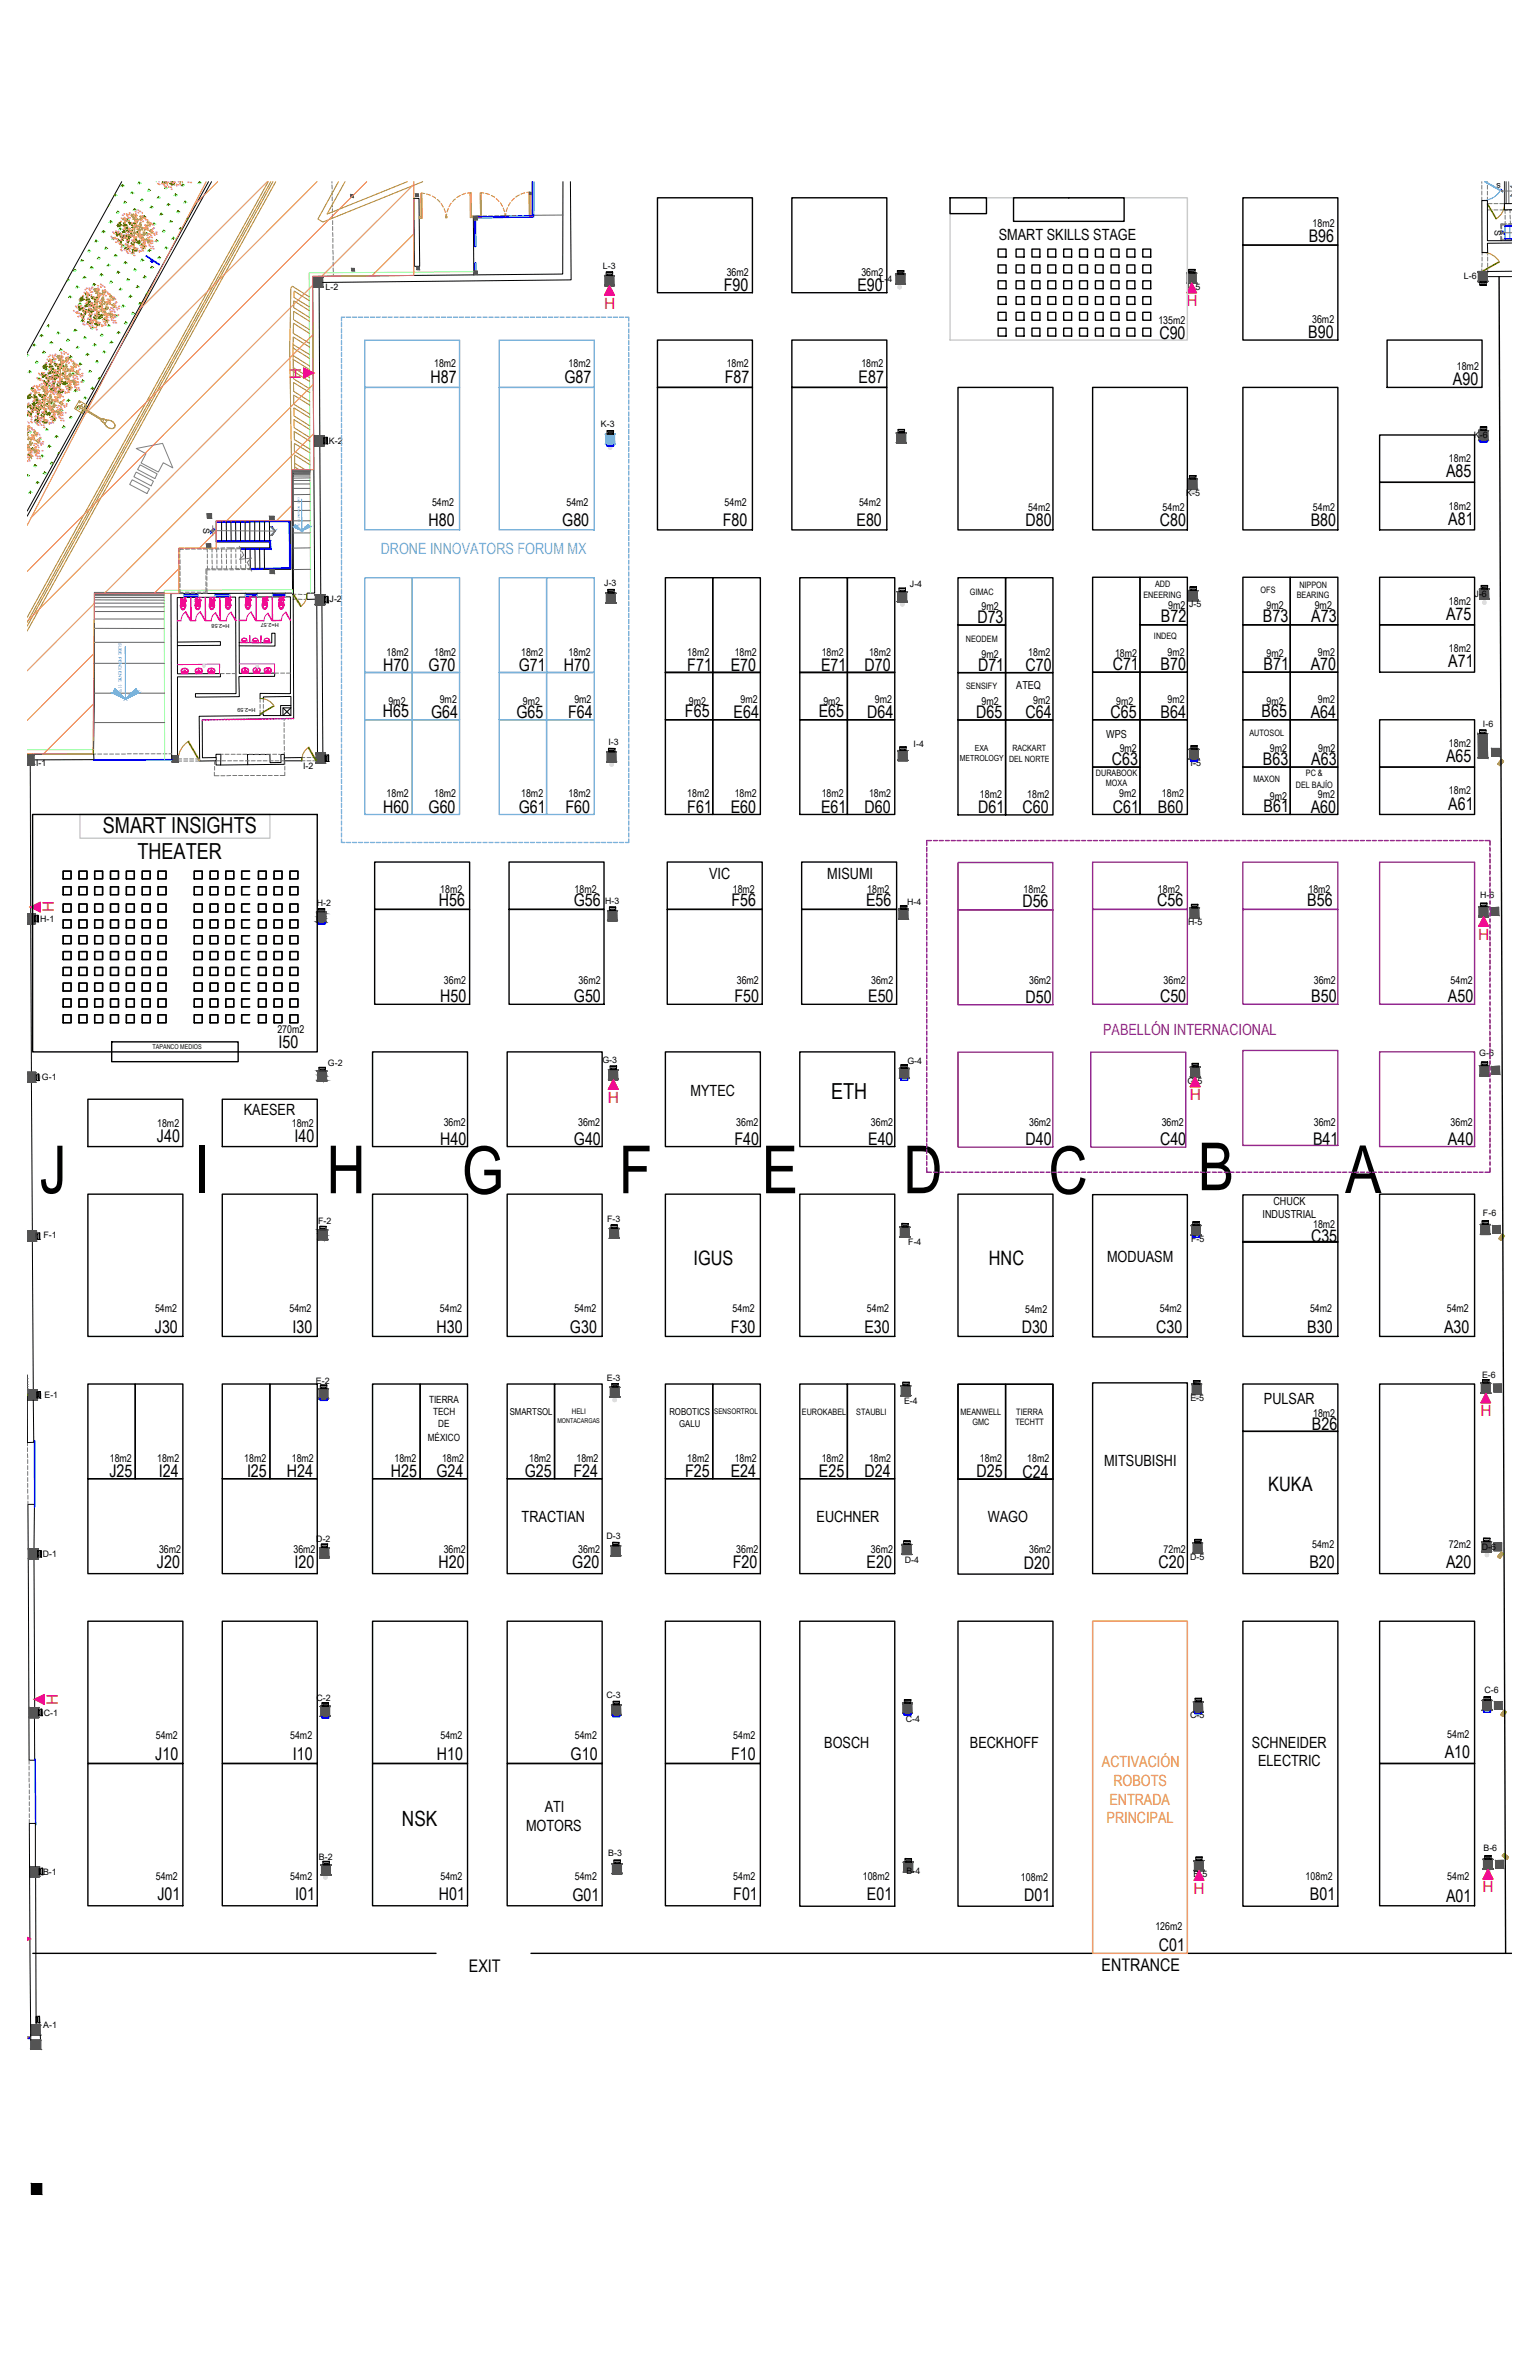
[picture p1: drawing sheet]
<svg xmlns="http://www.w3.org/2000/svg" width="279mm" height="432mm" viewBox="0 0 279 432" stroke-linecap="round" stroke-linejoin="round" font-family="sans-serif">
<defs><g id="words">
<g font-size="12">
<text x="7.2" y="216.6">J</text>
<text x="35.3" y="216.6">I</text>
<text x="59.3" y="216.6">H</text>
<text x="83.8" y="216.7">G</text>
<text x="112.3" y="216.6">F</text>
<text x="138.2" y="216.6">E</text>
<text x="163.9" y="216.6">D</text>
<text x="190.2" y="216.7">C</text>
<text x="217.3" y="216">B</text>
<text x="244" y="216.5">A</text>
</g>
<g font-size="4">
<text x="18.7" y="151.1">SMART INSIGHTS</text>
<text x="24.9" y="155.9">THEATER</text>
<text x="150.8" y="199.4">ETH</text>
</g>
<text font-size="3.8" x="72.9" y="331.4">NSK</text>
<g font-size="3.6">
<text x="125.8" y="229.6">IGUS</text>
<text x="179.4" y="229.6">HNC</text>
<text x="230.1" y="270.7">KUKA</text>
</g>
<g font-size="3.2">
<text x="237.4" y="44">B96</text>
<text x="131.3" y="52.7">F90</text>
<text x="155.6" y="52.7">E90</text>
<text x="210.3" y="61.5">C90</text>
<text x="237.3" y="61.4">B90</text>
<text x="78.1" y="69.4">H87</text>
<text x="102.4" y="69.5">G87</text>
<text x="131.5" y="69.4">F87</text>
<text x="155.8" y="69.4">E87</text>
<text x="263.6" y="69.8">A90</text>
<text x="262.4" y="86.7">A85</text>
<text x="77.8" y="95.5">H80</text>
<text x="102" y="95.5">G80</text>
<text x="131.1" y="95.5">F80</text>
<text x="155.4" y="95.5">E80</text>
<text x="186" y="95.4">D80</text>
<text x="210.4" y="95.5">C80</text>
<text x="237.8" y="95.4">B80</text>
<text x="262.7" y="95.2">A81</text>
<text x="177.3" y="113">D73</text>
<text x="210.6" y="112.9">B72</text>
<text x="229.1" y="112.9">B73</text>
<text x="237.9" y="112.9">A73</text>
<text x="262.4" y="112.5">A75</text>
<text x="69.5" y="121.7">H70</text>
<text x="77.8" y="121.8">G70</text>
<text x="94.1" y="121.8">G71</text>
<text x="102.3" y="121.7">H70</text>
<text x="124.7" y="121.7">F71</text>
<text x="132.6" y="121.7">E70</text>
<text x="149" y="121.7">E71</text>
<text x="156.8" y="121.7">D70</text>
<text x="177.4" y="121.7">D71</text>
<text x="186" y="121.8">C70</text>
<text x="201.9" y="121.7">C71</text>
<text x="210.6" y="121.6">B70</text>
<text x="229.3" y="121.6">B71</text>
<text x="237.8" y="121.6">A70</text>
<text x="262.7" y="121.1">A71</text>
<text x="69.5" y="130.2">H65</text>
<text x="78.2" y="130.3">G64</text>
<text x="93.7" y="130.3">G65</text>
<text x="103.1" y="130.3">F64</text>
<text x="124.3" y="130.2">F65</text>
<text x="133.1" y="130.3">E64</text>
<text x="148.5" y="130.2">E65</text>
<text x="157.3" y="130.3">D64</text>
<text x="177.1" y="130.3">D65</text>
<text x="186" y="130.3">C64</text>
<text x="201.5" y="130.3">C65</text>
<text x="210.6" y="130.3">B64</text>
<text x="228.9" y="130.2">B65</text>
<text x="237.8" y="130.3">A64</text>
<text x="201.7" y="138.8">C63</text>
<text x="229.1" y="138.8">B63</text>
<text x="237.9" y="138.8">A63</text>
<text x="262.4" y="138.3">A65</text>
<text x="69.5" y="147.5">H60</text>
<text x="77.8" y="147.5">G60</text>
<text x="94.1" y="147.5">G61</text>
<text x="102.6" y="147.5">F60</text>
<text x="124.7" y="147.5">F61</text>
<text x="132.6" y="147.5">E60</text>
<text x="149" y="147.5">E61</text>
<text x="156.8" y="147.5">D60</text>
<text x="177.5" y="147.6">D61</text>
<text x="185.5" y="147.6">C60</text>
<text x="201.9" y="147.5">C61</text>
<text x="210.1" y="147.5">B60</text>
<text x="229.3" y="147.4">B61</text>
<text x="237.8" y="147.5">A60</text>
<text x="262.7" y="146.9">A61</text>
<text x="79.6" y="164.5">H56</text>
<text x="104.1" y="164.5">G56</text>
<text x="132.7" y="164.5">F56</text>
<text x="157.1" y="164.5">E56</text>
<text x="185.5" y="164.5">D56</text>
<text x="210" y="164.5">C56</text>
<text x="237.2" y="164.5">B56</text>
<text x="79.9" y="181.9">H50</text>
<text x="104.1" y="181.9">G50</text>
<text x="133.3" y="181.9">F50</text>
<text x="157.5" y="181.9">E50</text>
<text x="186.1" y="182">D50</text>
<text x="210.5" y="181.9">C50</text>
<text x="237.9" y="181.9">B50</text>
<text x="262.7" y="181.9">A50</text>
<text x="50.5" y="190.3">I50</text>
<text x="28.5" y="207.2">J40</text>
<text x="53.5" y="207.2">I40</text>
<text x="79.9" y="207.8">H40</text>
<text x="104.1" y="207.8">G40</text>
<text x="133.3" y="207.8">F40</text>
<text x="157.5" y="207.8">E40</text>
<text x="186.1" y="207.9">D40</text>
<text x="210.5" y="207.8">C40</text>
<text x="238.2" y="207.8">B41</text>
<text x="262.7" y="207.8">A40</text>
<text x="237.9" y="225.3">C35</text>
<text x="28.1" y="241.9">J30</text>
<text x="53.1" y="241.9">I30</text>
<text x="79.2" y="241.9">H30</text>
<text x="103.4" y="241.9">G30</text>
<text x="132.6" y="241.9">F30</text>
<text x="156.8" y="241.9">E30</text>
<text x="185.4" y="241.9">D30</text>
<text x="209.8" y="241.9">C30</text>
<text x="237.2" y="241.9">B30</text>
<text x="262" y="241.9">A30</text>
<text x="238" y="259.6">B26</text>
<text x="19.8" y="268.1">J25</text>
<text x="28.8" y="268.1">I24</text>
<text x="44.8" y="268.1">I25</text>
<text x="52.1" y="268.1">H24</text>
<text x="70.9" y="268.1">H25</text>
<text x="79.2" y="268.1">G24</text>
<text x="95.2" y="268.1">G25</text>
<text x="104" y="268.1">F24</text>
<text x="124.3" y="268.1">F25</text>
<text x="132.6" y="268.1">E24</text>
<text x="148.6" y="268.1">E25</text>
<text x="156.8" y="268.1">D24</text>
<text x="177.2" y="268.1">D25</text>
<text x="185.5" y="268.2">C24</text>
<text x="28.5" y="284.6">J20</text>
<text x="53.5" y="284.6">I20</text>
<text x="79.6" y="284.6">H20</text>
<text x="103.8" y="284.6">G20</text>
<text x="133" y="284.6">F20</text>
<text x="157.2" y="284.6">E20</text>
<text x="185.7" y="284.7">D20</text>
<text x="210.2" y="284.6">C20</text>
<text x="237.6" y="284.6">B20</text>
<text x="262.4" y="284.6">A20</text>
<text x="28.2" y="319.4">J10</text>
<text x="53.2" y="319.4">I10</text>
<text x="79.3" y="319.4">H10</text>
<text x="103.5" y="319.4">G10</text>
<text x="132.7" y="319.4">F10</text>
<text x="262.1" y="319.1">A10</text>
<text x="28.6" y="344.9">J01</text>
<text x="53.5" y="344.9">I01</text>
<text x="79.6" y="344.9">H01</text>
<text x="103.9" y="345">G01</text>
<text x="133" y="344.9">F01</text>
<text x="157.3" y="344.9">E01</text>
<text x="185.8" y="345">D01</text>
<text x="237.6" y="344.9">B01</text>
<text x="262.4" y="345.2">A01</text>
<text x="85.1" y="357.9">EXIT</text>
<text x="199.8" y="357.8">ENTRANCE</text>
<text x="210.3" y="354">C01</text>
</g>
<g font-size="2.8">
<text x="181.2" y="43.6">SMART SKILLS STAGE</text>
<text x="128.6" y="159.5">VIC</text>
<text x="150.1" y="159.5">MISUMI</text>
<text x="44.2" y="202.4">KAESER</text>
<text x="125.3" y="198.8">MYTEC</text>
<text x="200.9" y="229">MODUASM</text>
<text x="229.3" y="254.8">PULSAR</text>
<text x="200.3" y="266.1">MITSUBISHI</text>
<text x="94.6" y="276.3">TRACTIAN</text>
<text x="148.2" y="276.3">EUCHNER</text>
<text x="179.2" y="276.3">WAGO</text>
<text x="149.5" y="317.2">BOSCH</text>
<text x="176" y="317.2">BECKHOFF</text>
<text x="227.1" y="317.2">SCHNEIDER</text>
<text x="228.2" y="320.6">ELECTRIC</text>
<text x="98.8" y="328.9">ATI</text>
<text x="95.4" y="332.3">MOTORS</text>
</g>
<g font-size="2.8" fill="#f00">
<text x="109.6" y="56">H</text>
<text x="215.3" y="55.6">H</text>
<text x="52.6" y="66.7" transform="rotate(90 52.6 66.7)">H</text>
<text x="9.8" y="165.6" transform="rotate(-90 9.8 165.6)">H</text>
<text x="268.2" y="170.6">H</text>
<text x="110.3" y="200.2">H</text>
<text x="215.8" y="199.7">H</text>
<text x="268.6" y="257.1">H</text>
<text x="10.5" y="309.5" transform="rotate(-90 10.5 309.5)">H</text>
<text x="216.6" y="343.7">H</text>
<text x="269" y="343.5">H</text>
</g>
<text font-size="2.8" fill="#7aafdf" x="69.1" y="100.6">DRONE INNOVATORS FORUM MX</text>
<text font-size="2.8" fill="#93278f" x="200.1" y="187.9">PABELLÓN INTERNACIONAL</text>
<g font-size="2.8" fill="#f8991e">
<text x="199.9" y="320.8">ACTIVACIÓN</text>
<text x="201.3" y="327.5">ENTRADA</text>
<text x="202" y="324.2">ROBOTS</text>
<text x="200.8" y="330.9">PRINCIPAL</text>
</g>
<g font-size="2">
<text x="238.2" y="41.2">18m2</text>
<text x="131.9" y="50">36m2</text>
<text x="156.3" y="50">36m2</text>
<text x="210.2" y="58.8">135m2</text>
<text x="238.1" y="58.6">36m2</text>
<text x="78.8" y="66.7">18m2</text>
<text x="103.2" y="66.7">18m2</text>
<text x="131.9" y="66.7">18m2</text>
<text x="156.3" y="66.7">18m2</text>
<text x="264.3" y="67.1">18m2</text>
<text x="262.9" y="83.9">18m2</text>
<text x="78.4" y="91.8">54m2</text>
<text x="102.8" y="91.8">54m2</text>
<text x="131.5" y="91.8">54m2</text>
<text x="155.9" y="91.8">54m2</text>
<text x="186.5" y="92.8">54m2</text>
<text x="210.9" y="92.8">54m2</text>
<text x="238.2" y="92.8">54m2</text>
<text x="262.9" y="92.5">18m2</text>
<text x="178.1" y="110.7">9m2</text>
<text x="211.9" y="110.6">9m2</text>
<text x="229.8" y="110.6">9m2</text>
<text x="238.5" y="110.6">9m2</text>
<text x="262.9" y="109.8">18m2</text>
<text x="70.1" y="119">18m2</text>
<text x="78.8" y="119">18m2</text>
<text x="94.6" y="119">18m2</text>
<text x="103.2" y="119">18m2</text>
<text x="124.7" y="119">18m2</text>
<text x="133.3" y="119">18m2</text>
<text x="149.1" y="119">18m2</text>
<text x="157.7" y="119">18m2</text>
<text x="178.1" y="119.4">9m2</text>
<text x="186.5" y="119.1">18m2</text>
<text x="202.3" y="119.3">18m2</text>
<text x="211.8" y="119">9m2</text>
<text x="229.8" y="119.3">9m2</text>
<text x="239.1" y="119">9m2</text>
<text x="262.9" y="118.4">18m2</text>
<text x="184.4" y="125">ATEQ</text>
<text x="70.5" y="127.9">9m2</text>
<text x="79.8" y="127.7">9m2</text>
<text x="94.9" y="127.9">9m2</text>
<text x="104.2" y="127.7">9m2</text>
<text x="125" y="127.9">9m2</text>
<text x="134.4" y="127.7">9m2</text>
<text x="149.4" y="127.9">9m2</text>
<text x="158.7" y="127.7">9m2</text>
<text x="178.1" y="128">9m2</text>
<text x="187.4" y="127.7">9m2</text>
<text x="202.5" y="127.9">9m2</text>
<text x="211.8" y="127.7">9m2</text>
<text x="229.8" y="127.9">9m2</text>
<text x="239.1" y="127.7">9m2</text>
<text x="200.7" y="133.9">WPS</text>
<text x="203.1" y="136.4">9m2</text>
<text x="230.4" y="136.4">9m2</text>
<text x="239.2" y="136.4">9m2</text>
<text x="262.9" y="135.6">18m2</text>
<text x="70.1" y="144.7">18m2</text>
<text x="78.8" y="144.7">18m2</text>
<text x="94.6" y="144.7">18m2</text>
<text x="103.2" y="144.7">18m2</text>
<text x="124.7" y="144.7">18m2</text>
<text x="133.3" y="144.7">18m2</text>
<text x="149.1" y="144.7">18m2</text>
<text x="157.7" y="144.7">18m2</text>
<text x="177.8" y="144.8">18m2</text>
<text x="186.4" y="144.8">18m2</text>
<text x="203.1" y="144.7">9m2</text>
<text x="210.8" y="144.7">18m2</text>
<text x="230.4" y="145.1">9m2</text>
<text x="239.1" y="144.9">9m2</text>
<text x="262.9" y="144.2">18m2</text>
<text x="79.9" y="162.1">18m2</text>
<text x="104.3" y="162.1">18m2</text>
<text x="133" y="162.1">18m2</text>
<text x="157.3" y="162.1">18m2</text>
<text x="185.7" y="162.1">18m2</text>
<text x="210.1" y="162.1">18m2</text>
<text x="237.4" y="162.1">18m2</text>
<text x="80.5" y="178.5">36m2</text>
<text x="105" y="178.5">36m2</text>
<text x="133.7" y="178.5">36m2</text>
<text x="158.1" y="178.5">36m2</text>
<text x="186.7" y="178.6">36m2</text>
<text x="211.1" y="178.5">36m2</text>
<text x="238.4" y="178.5">36m2</text>
<text x="263.2" y="178.5">54m2</text>
<text x="50.3" y="187.5">270m2</text>
<text x="28.5" y="204.5">18m2</text>
<text x="52.9" y="204.5">18m2</text>
<text x="80.5" y="204.3">36m2</text>
<text x="104.9" y="204.3">36m2</text>
<text x="133.6" y="204.3">36m2</text>
<text x="158" y="204.3">36m2</text>
<text x="186.7" y="204.4">36m2</text>
<text x="210.8" y="204.4">36m2</text>
<text x="238.4" y="204.3">36m2</text>
<text x="263.2" y="204.3">36m2</text>
<text x="229.1" y="221.1">INDUSTRIAL</text>
<text x="231" y="218.7">CHUCK</text>
<text x="238.2" y="222.9">18m2</text>
<text x="28.1" y="238.2">54m2</text>
<text x="52.5" y="238.2">54m2</text>
<text x="79.8" y="238.2">54m2</text>
<text x="104.2" y="238.2">54m2</text>
<text x="132.9" y="238.2">54m2</text>
<text x="157.3" y="238.2">54m2</text>
<text x="186" y="238.3">54m2</text>
<text x="210.4" y="238.2">54m2</text>
<text x="237.7" y="238.2">54m2</text>
<text x="262.5" y="238.2">54m2</text>
<text x="238.2" y="257.2">18m2</text>
<text x="19.9" y="265.3">18m2</text>
<text x="28.5" y="265.3">18m2</text>
<text x="44.3" y="265.3">18m2</text>
<text x="52.9" y="265.3">18m2</text>
<text x="71.6" y="265.3">18m2</text>
<text x="80.2" y="265.3">18m2</text>
<text x="96" y="265.3">18m2</text>
<text x="104.6" y="265.3">18m2</text>
<text x="124.7" y="265.3">18m2</text>
<text x="133.3" y="265.3">18m2</text>
<text x="149.1" y="265.3">18m2</text>
<text x="157.7" y="265.3">18m2</text>
<text x="177.8" y="265.4">18m2</text>
<text x="186.4" y="265.4">18m2</text>
<text x="28.9" y="281.9">36m2</text>
<text x="53.2" y="281.9">36m2</text>
<text x="80.5" y="281.9">36m2</text>
<text x="104.9" y="281.9">36m2</text>
<text x="133.6" y="281.9">36m2</text>
<text x="158" y="281.9">36m2</text>
<text x="186.7" y="281.9">36m2</text>
<text x="211.1" y="281.9">72m2</text>
<text x="238.1" y="281">54m2</text>
<text x="262.9" y="281">72m2</text>
<text x="28.3" y="315.7">54m2</text>
<text x="52.6" y="315.7">54m2</text>
<text x="79.9" y="315.7">54m2</text>
<text x="104.3" y="315.7">54m2</text>
<text x="133" y="315.7">54m2</text>
<text x="262.6" y="315.4">54m2</text>
<text x="28.3" y="341.3">54m2</text>
<text x="52.6" y="341.3">54m2</text>
<text x="79.9" y="341.3">54m2</text>
<text x="104.3" y="341.3">54m2</text>
<text x="133" y="341.3">54m2</text>
<text x="156.5" y="341.3">108m2</text>
<text x="185.2" y="341.3">108m2</text>
<text x="236.9" y="341.3">108m2</text>
<text x="262.6" y="341.3">54m2</text>
<text x="209.6" y="350.3">126m2</text>
</g>
<g font-size="1.8">
<text x="77.8" y="254.7">TIERRA</text>
<text x="78.6" y="256.8">TECH</text>
<text x="77.6" y="261.5">MÉXICO</text>
<text x="79.5" y="259">DE</text>
</g>
<g font-size="1.7">
<text x="92.5" y="256.9">SMARTSOL</text>
<text x="121.4" y="256.9">ROBOTICS</text>
<text x="123.2" y="259">GALU</text>
</g>
<g font-size="1.6">
<text x="272.3" y="33.2" transform="rotate(-180 272.3 33.2)">s</text>
<text x="271.1" y="41.8" transform="rotate(90 271.1 41.8)">S</text>
<text x="59.1" y="52.7">L-2</text>
<text x="109.4" y="48.8">L-3</text>
<text x="159.6" y="51.3">L-4</text>
<text x="215.5" y="52.6">L-5</text>
<text x="265.6" y="50.6">L-6</text>
<text x="109" y="77.5" transform="rotate(-1 109 77.5)">K-3</text>
<text x="59.7" y="80.5">K-2</text>
<text x="267.4" y="79.5">K-6</text>
<text x="36.9" y="95.8" transform="rotate(90 36.9 95.8)">S</text>
<text x="215.2" y="90">K-5</text>
<text x="109.6" y="106.4">J-3</text>
<text x="165.1" y="106.5">J-4</text>
<text x="176" y="108">GIMAC</text>
<text x="209.6" y="106.6">ADD</text>
<text x="228.7" y="107.7">OFS</text>
<text x="235.7" y="106.6">NIPPON</text>
<text x="59.8" y="109.3">J-2</text>
<text x="207.5" y="108.5">ENEERING</text>
<text x="215.8" y="110.2">J-5</text>
<text x="235.3" y="108.6">BEARING</text>
<text x="267.5" y="108.4">J-6</text>
<text x="175.2" y="116.5">NEODEM</text>
<text x="209.4" y="116">INDEQ</text>
<text x="175.3" y="125.1">SENSIFY</text>
<text x="269.1" y="132">I-6</text>
<text x="110.4" y="135.3">I-3</text>
<text x="165.8" y="135.5">I-4</text>
<text x="183.7" y="136.3">RACKART</text>
<text x="226.7" y="133.5">AUTOSOL</text>
<text x="6.5" y="139.1" transform="rotate(-1 6.5 139.1)">I-1</text>
<text x="55" y="139.5">I-2</text>
<text x="183.1" y="138.2">DEL NORTE</text>
<text x="198.8" y="140.8">DURABOOK</text>
<text x="200.6" y="142.7">MOXA</text>
<text x="216" y="139.1">I-5</text>
<text x="227.4" y="142">MAXON</text>
<text x="235.1" y="143">DEL BAJÍO</text>
<text x="236.9" y="140.8">PC &amp;</text>
<text x="7.3" y="167.3">H-1</text>
<text x="57.5" y="164.4">H-2</text>
<text x="109.8" y="164" transform="rotate(-1 109.8 164)">H-3</text>
<text x="164.6" y="164.2">H-4</text>
<text x="215.5" y="167.9">H-5</text>
<text x="268.5" y="162.9">H-6</text>
<text x="268.4" y="191.6">G-6</text>
<text x="7.6" y="196">G-1</text>
<text x="59.5" y="193.5">G-2</text>
<text x="109.3" y="193">G-3</text>
<text x="164.6" y="193.1">G-4</text>
<text x="215.5" y="196.8">G-5</text>
<text x="110.1" y="221.8">F-3</text>
<text x="269.1" y="220.7">F-6</text>
<text x="7.9" y="224.7">F-1</text>
<text x="57.7" y="222.2">F-2</text>
<text x="164.8" y="226.1" transform="rotate(-1 164.8 226.1)">F-4</text>
<text x="216.1" y="225.4">F-5</text>
<text x="57.3" y="251.2">E-2</text>
<text x="110.1" y="250.6">E-3</text>
<text x="268.9" y="250.1">E-6</text>
<text x="8.1" y="253.7" transform="rotate(-1 8.1 253.7)">E-1</text>
<text x="145.5" y="256.8">EUROKABEL</text>
<text x="155.3" y="256.8">STAUBLI</text>
<text x="164" y="254.9" transform="rotate(-1 164 254.9)">E-4</text>
<text x="174.3" y="256.8">MEANWELL</text>
<text x="184.4" y="256.8">TIERRA</text>
<text x="216" y="254.2">E-5</text>
<text x="176.4" y="258.7">GMC</text>
<text x="184.2" y="258.7">TECHTT</text>
<text x="57.4" y="279.9" transform="rotate(-1 57.4 279.9)">D-2</text>
<text x="110.1" y="279.4">D-3</text>
<text x="268.8" y="281.4">D-6</text>
<text x="7.8" y="282.6" transform="rotate(-2 7.8 282.6)">D-1</text>
<text x="164.2" y="283.6">D-4</text>
<text x="215.9" y="283.1">D-5</text>
<text x="7.9" y="311.5">C-1</text>
<text x="57.4" y="308.7">C-2</text>
<text x="110.1" y="308.2">C-3</text>
<text x="215.9" y="311.8">C-5</text>
<text x="269.3" y="307.3">C-6</text>
<text x="164.3" y="312.6">C-4</text>
<text x="269.1" y="336">B-6</text>
<text x="7.8" y="340.3">B-1</text>
<text x="57.9" y="337.6">B-2</text>
<text x="110.3" y="336.9">B-3</text>
<text x="164.5" y="340.2">B-4</text>
<text x="216.6" y="340.7">B-5</text>
<text x="7.9" y="368.1">A-1</text>
</g>
<g font-size="1.5">
<text x="176.9" y="136.3">EXA</text>
<text x="174.1" y="138.1">METROLOGY</text>
</g>
<g font-size="1.4">
<text x="103.7" y="256.6">HELI</text>
<text x="129.6" y="256.7">SENSORTROL</text>
</g>
<g font-size="1.2">
<text x="27.7" y="190.3">TAPANCO MEDIOS</text>
<text x="101.1" y="258.2">MONTACARGAS</text>
</g>
<g font-size="1">
<text x="41.6" y="113.2" transform="rotate(-180 41.6 113.2)">H=2.58</text>
<text x="50.6" y="113.1" transform="rotate(179 50.6 113.1)">H=2.57</text>
<text x="46.3" y="128.4" transform="rotate(179 46.3 128.4)">H=2.59</text>
</g>
<text font-size=".8" fill="#0ff" x="21.5" y="116.6" transform="rotate(90 21.5 116.6)">SUBE PENDIENTE 11%</text>
<text font-size=".5" fill="#0ff" x="54" y="90.2" transform="rotate(90 54 90.2)">SUBE PENDIENTE 13%</text>
</g></defs>
<!-- layer: MUROS -->
<g fill="none" stroke="#000" stroke-width=".18">
<path d="M22.1 33l-17.2 31.1M37.8 33l-32.9 59.8M38.4 33l-33.5 60.7M75.1 36h.9l.1 12.3h-.9zM86.8 39.2h-.9l.1 10.7M96.5 33v6.1M102.1 33v16.7l-45.4 .5 .4 57.5h-1.3l-.1 .5v.6h1.5M103.5 33l.1 17.8-45.1 .5M274.3 37h-1.3v1.1h1.3M57.9 52.2l.1 26.9M269.9 50.2h4.4M274.3 43.7h-4.4v-7.3h-1.1l.1 9.4h1v-1.6l4.4-.1"/>
<path d="M274.3 49.2l-4.4 .1M53.2 85.3v22.6M56.2 85.3h-3.3l.2 21.7M58 80.9l.2 27M17.1 107.5l-.1 29.4M32.2 116.5h7.8v.6l-7.8 .1M33.3 107.7v.8M36 107.7v.7M39 107.7v.7M41.6 107.7l.1 .7M43.4 116.6l5.9 .1v-1.8h.6v2.4l-6.5-.1M44.5 107.7v.7"/>
<path d="M46.7 107.7v.7M49.4 107.7v.7M51.8 107.7v.6M53.1 107.9h.1M57.5 109.8l.1 26.9M58.4 109.8l.2 26.9M4.9 136.9h12l.1 .1v.9h-10.8M5.5 138.8l.1 27M32.2 137.2v-14.3h7.8v-.6h-7.8v-13.8l10.5-.1 .1 17.5h-7.3v.6l7.9-.1-.1-3.6h6.5l.1-.6h-6.5v-13.8l9.3-.1v17.6h-5.5v.9h.6v-.3l5-.1v3.5h-5v-.3h-.6v.3l-11.1 .1 .1 8.1h3v-.6h-2.5v-6.9l16.6-.2-.1-22.5-.2-.2h-22l.1 30.1M39.2 137.5v-.6h.9l-.1 2h-.8v-.8M51.5 137.5h3.3v.6h-3.2zM51.6 137.5v-.6h-.6v1.5h-2v-1.5h-4.1v1.9"/>
<path d="M51.6 138.1v.6l-11.6 .2M52.8 128.1h-1.9v1.8M52.8 128.5h-1.5v1.4M5.6 167.7l.1 26.9M5.7 196.5l.2 27M5.9 225.3l.1 27M4.9 252.9h.1M4.9 249.6l.1 12.2h1.1l-.1-7.7M6.2 281.1l.1-8h-1.2l.2 46.4h1v-7.8M6.2 283l.1 26.9M6.4 338.8v-7.8h-1.1l.3 39.3M6.5 340.6v27"/>
<path d="M7.3 369.4l.1 .8"/>
</g>
<!-- layer: COLUMNAS METALICAS -->
<g fill="#545454" stroke="#545454" stroke-width=".18">
<path d="M270.6 135.8h1.5z"/>
<path d="M270.6 135.8h1.5v1.5z"/>
<path d="M270.5 164.8l1.4-.1z"/>
<path d="M270.5 164.8h1.4v1.4z"/>
<path d="M270.6 193.6h1.5z"/>
<path d="M270.6 193.6h1.5v1.4z"/>
<path d="M270.8 222.5l1.4-.1z"/>
<path d="M270.8 222.5h1.4v1.4z"/>
<path d="M271 251.2h1.4z"/>
<path d="M271 251.2h1.4v1.4z"/>
<path d="M271 280.1l1.4-.1z"/>
<path d="M271 280.1h1.4v1.4z"/>
<path d="M271.1 308.9l1.4-.1z"/>
<path d="M271.1 308.9h1.4l.1 1.4z"/>
<path d="M271.3 337.7h1.4z"/>
<path d="M271.3 337.7h1.4l.1 1.4z"/>
<path d="M57.4 165.6h.3z"/>
<path d="M58.2 165.6h.3z"/>
<path d="M58.6 165.7h.5z"/>
<path d="M57.5 165.7h.7z"/>
<path d="M57.5 165.7l.1 .1z"/>
<path d="M58.6 166.3l.5-.5v.5z"/>
<path d="M57.5 166.3h.6z"/>
<path d="M58.4 166.6l.1 .1h-.3z"/>
<path d="M58.5 166.7h.6z"/>
<path d="M58.2 166.7h.3z"/>
<path d="M58.5 166.8l.6 .5h-.6z"/>
<path d="M58.2 167.3h.3v.1z"/>
<path d="M58.2 166.8v.6z"/>
<path d="M57.6 194.4h.3z"/>
<path d="M58.9 194.9l.3-.3 .1 .3z"/>
<path d="M57.6 195.2h.7z"/>
<path d="M58.3 195.2l.1 .2z"/>
<path d="M58.3 195.2h.2l-.1 .2z"/>
<path d="M58.3 195.5h.4z"/>
<path d="M58.3 195.5h.4v.7z"/>
<path d="M57.8 223.2h.2z"/>
<path d="M58.4 223.2h.4z"/>
<path d="M59.4 223.4l-.1 .1z"/>
<path d="M58.5 223.9v.1z"/>
<path d="M58.6 224h.2l-.1 .1z"/>
<path d="M58.8 224.2l.1 .1z"/>
<path d="M58.8 224.3h.1z"/>
<path d="M57.8 224.3h.6z"/>
<path d="M58.9 224.3h.5z"/>
<path d="M58.5 224.3h.3v.7z"/>
<path d="M58.4 224.3l.1 .7z"/>
<path d="M56.9 50.3h.7z"/>
<path d="M5.6 367.6h.7z"/>
<path d="M31.3 137.2h.2z"/>
<path d="M31.2 138.3h1.1z"/>
<path d="M57.2 107.9h.7z"/>
<path d="M57.2 109.7h1.7z"/>
<path d="M57.1 79l.7 .1z"/>
<path d="M4.9 165.8h.4z"/>
<path d="M4.9 165.8h1.5z"/>
<path d="M4.9 165.8l1.4 .1z"/>
<path d="M4.9 165.9h1.4z"/>
<path d="M4.9 166.2l1.4 1.4h-1.4z"/>
<path d="M4.9 167.6h1.4z"/>
<path d="M4.9 167.6h1.5z"/>
<path d="M4.9 167.6l1.4 .1z"/>
<path d="M4.9 167.7h1.2z"/>
<path d="M4.9 167.7h1.4z"/>
<path d="M4.9 194.6h.5z"/>
<path d="M4.9 194.6h1.6z"/>
<path d="M4.9 194.6l1.6 .1z"/>
<path d="M4.9 194.7h1.5z"/>
<path d="M4.9 194.9l1.5 1.5h-1.5z"/>
<path d="M4.9 196.4h1.6z"/>
<path d="M4.9 196.4l1.6 .1z"/>
<path d="M4.9 196.5h1.6z"/>
<path d="M4.9 196.5h1.3z"/>
<path d="M4.9 223.5h1.3z"/>
<path d="M4.9 225.2h1.7z"/>
<path d="M5 252.3h.7z"/>
<path d="M5.2 281.1h.7z"/>
<path d="M5.3 309.9h.7z"/>
<path d="M5.4 338.8h.8z"/>
<path d="M58.3 338.5h.7z"/>
<path d="M58.1 309.7h.7z"/>
<path d="M58 280.9h.7z"/>
<path d="M57.8 252.1h.7z"/>
<path d="M57.3 136.7h.7z"/>
<path d="M109.7 50h.7z"/>
<path d="M109.7 50h1.7z"/>
<path d="M109.7 50.1h1.7z"/>
<path d="M110 107.7h.7z"/>
<path d="M110.1 136.5h.7z"/>
<path d="M110.3 165.3h.7z"/>
<path d="M110.4 194.1h.7z"/>
<path d="M110.6 223h.7z"/>
<path d="M110.7 251.8h.7z"/>
<path d="M110.9 280.6h.7z"/>
<path d="M110.9 309.5h.8z"/>
<path d="M111.1 338.2h.7z"/>
<path d="M163.5 251.5h.7z"/>
<path d="M163.3 222.7h.7z"/>
<path d="M163.2 193.9h.7z"/>
<path d="M163.1 165l.7 .1z"/>
<path d="M162.9 136.2h.7z"/>
<path d="M162.8 107.4h.7z"/>
<path d="M162.6 78.6h.8z"/>
<path d="M162.7 80.3h1.7z"/>
<path d="M162.5 49.8h.7z"/>
<path d="M215.8 164.8h.8z"/>
<path d="M215.8 136h.7z"/>
<path d="M215.6 107.2h.7z"/>
<path d="M215.5 87h.7z"/>
<path d="M215.3 49.6h.8z"/>
<path d="M215.3 49.6h1.8z"/>
<path d="M215.4 51.3h1.7z"/>
<path d="M268.3 78.1h.7z"/>
<path d="M268.3 78.2h1.7z"/>
<path d="M268.2 49.3h.7z"/>
<path d="M268.1 133.1h1.5z"/>
<path d="M268.2 137.5l1.7 .1z"/>
<path d="M163.8 309.2h.7z"/>
<path d="M163.8 309.2h1.7z"/>
<path d="M163.6 280.3h.8z"/>
<path d="M216.1 222.4h.7z"/>
<path d="M216 193.7h.7z"/>
<path d="M268.4 106.9h.7z"/>
<path d="M163.9 338h.7z"/>
<path d="M163.9 338.1h1.7z"/>
<path d="M218.3 337.7h.1z"/>
<path d="M216.6 339.6h1z"/>
<path d="M216.5 308.9h.7z"/>
<path d="M216.4 280.1h.8z"/>
<path d="M216.2 251.2h.7z"/>
<path d="M269.1 337.5h.7z"/>
<path d="M269.1 337.5h1.7z"/>
<path d="M268.9 308.6h.7z"/>
<path d="M268.8 279.8h.8z"/>
<path d="M268.5 193.4h.7z"/>
<path d="M268.3 164.5h.7z"/>
<path d="M268.7 251h.7z"/>
<path d="M268.6 222.3h.7z"/>
<path d="M6.1 137h.1z"/>
<path d="M4.9 137l1.3 .1z"/>
<path d="M4.9 137.1h1.3z"/>
<path d="M4.9 137.1l1.3 .1z"/>
<path d="M4.9 137.3l1.3 1.4h-1.3z"/>
<path d="M4.9 138.7h1.3z"/>
<path d="M4.9 138.7h1.4z"/>
<path d="M4.9 138.7l1.4 .1z"/>
<path d="M4.9 138.8h1.4z"/>
<path d="M4.9 138.8h1.1z"/>
<path d="M4.9 138.8h.5z"/>
<path d="M5.6 370.3h1.8z"/>
<path d="M5.6 371.9h1.7z"/>
<path d="M86 49.2h.6z"/>
<path d="M86 49.2h.6v.6z"/>
<path d="M48.9 93.7h.8z"/>
<path d="M48.9 93.7h.8v.7z"/>
<path d="M49 103.4l.8-.1z"/>
<path d="M49 103.4h.8v.7z"/>
<path d="M63.7 35.3h.4z"/>
<path d="M63.7 35.3h.4v.5z"/>
<path d="M75.4 35.2h.5z"/>
<path d="M75.4 35.2h.5v.4z"/>
<path d="M63.8 48.7h.5z"/>
<path d="M63.8 48.7h.5v.4z"/>
<path d="M75.6 48.5h.5z"/>
<path d="M75.6 48.5h.5v.4z"/>
<path d="M96.1 34.9h.2z"/>
<path d="M96.1 34.9h.2v.3z"/>
<path d="M86 39.3h.6z"/>
<path d="M86 39.3h.6v.6z"/>
<path d="M37.6 93.3h.8z"/>
<path d="M37.6 93.3h.8v.7z"/>
<path d="M37.5 98.8l.7-.1z"/>
<path d="M37.5 98.8h.7l.1 .7z"/>
<path d="M270.6 137.3h1.5zM270.6 135.8l1.5 1.5h-1.5z"/>
<path d="M270.5 166.2h1.4zM270.5 164.8l1.4 1.4h-1.4z"/>
<path d="M270.6 193.6l.1 1.4h1.4zM270.7 195h1.4z"/>
<path d="M270.8 223.9h1.4zM270.8 222.5l1.4 1.4h-1.4z"/>
<path d="M271 252.6h1.4zM271 251.2l1.4 1.4h-1.4z"/>
<path d="M271 281.5h1.4zM271 280.1l1.4 1.4h-1.4z"/>
<path d="M271.1 310.3h1.5zM271.1 308.9l1.5 1.4h-1.5z"/>
<path d="M271.3 339.1h1.5zM271.3 337.7l1.5 1.4h-1.5z"/>
<path d="M57.4 165.6h.8zM57.4 165.6h.8z"/>
<path d="M57.4 165.6h.8zM57.4 165.6h.8z"/>
<path d="M58.6 165.6h.6zM58.6 165.6h.6zM58.6 165.6h.6zM58.6 165.6h.6z"/>
<path d="M57.4 165.6h.8zM57.4 165.6h.8z"/>
<path d="M57.4 165.6h.8zM57.4 165.6h.8zM57.4 165.6h.8zM57.4 165.6h.8zM57.4 165.6h.8zM57.4 165.6h.8z"/>
<path d="M58.6 165.6h.6zM58.6 165.6h.6z"/>
<path d="M57.4 165.6h.8zM57.4 165.6h.8zM57.4 165.6h.8zM57.4 165.6h.8z"/>
<path d="M58.6 165.6h.6zM58.6 165.6h.6z"/>
<path d="M57.4 165.6h.8zM57.4 165.6h.8z"/>
<path d="M58.6 165.6h.6zM58.6 165.6h.6z"/>
<path d="M57.4 165.6h.8zM57.4 165.6h.8z"/>
<path d="M57.4 165.6l.8 .1zM57.4 165.6l.8 .1z"/>
<path d="M58.6 165.6l.6 .1zM58.6 165.6l.6 .1z"/>
<path d="M57.5 165.7h.7zM57.5 165.7h.7zM57.5 165.7h.7zM57.5 165.7h.7zM57.5 165.7h.7zM57.5 165.7h.7z"/>
<path d="M58.6 165.7h.6zM58.6 165.7h.6zM58.6 165.7h.6zM58.6 165.7h.6z"/>
<path d="M58.5 165.6l.1 .1zM58.5 165.6l.1 .1z"/>
<path d="M57.5 165.7h.7zM57.5 165.7h.7z"/>
<path d="M58.6 165.7h.6zM58.6 165.7h.6z"/>
<path d="M57.5 165.7h.7zM57.5 165.7h.7z"/>
<path d="M58.6 165.7h.6zM58.6 165.7h.6z"/>
<path d="M57.5 165.7h.7zM57.5 165.7h.7z"/>
<path d="M58.6 165.7h.6zM58.6 165.7h.6z"/>
<path d="M58.6 165.7h.5zM58.6 165.7h.5zM58.6 165.7h.5zM58.6 165.7h.6z"/>
<path d="M58.6 165.7h.5zM58.6 165.7h.5zM58.6 165.7h.5z"/>
<path d="M58.5 165.7h.1zM58.5 165.7h.1z"/>
<path d="M58.2 165.6l.3 .1v-.1zM58.2 165.6l.3 .1h-.3zM58.2 165.7h.3zM58.2 165.7h.3z"/>
<path d="M58.6 165.7h.5zM58.5 165.7h.6z"/>
<path d="M57.5 165.7h.7zM57.5 165.7h.7zM57.5 165.7h.7z"/>
<path d="M57.5 165.7h.7zM57.5 165.7h.7z"/>
<path d="M58.5 165.7l.6 .1v-.1zM58.5 165.7l.6 .1h-.6z"/>
<path d="M58.6 166.3h.5zM58.6 166.3h.5z"/>
<path d="M58.5 165.8l.1 .5 .5-.5zM58.5 165.8l.1 .5z"/>
<path d="M58.2 165.7l.3 .6v-.6zM58.2 165.7l.3 .6h-.3zM58.2 166.3h.3zM58.2 166.3h.3z"/>
<path d="M58.2 166.3h.3zM58.2 166.3h.3z"/>
<path d="M57.5 165.7l.7 .6v-.6zM57.5 165.7l.7 .6z"/>
<path d="M57.5 165.8l.6 .5zM57.5 165.8l.6 .5h-.6zM57.5 166.3h.6z"/>
<path d="M57.5 166.3h.6zM57.5 166.3h.6z"/>
<path d="M58.6 166.3h.5zM58.6 166.3h.5z"/>
<path d="M58.6 166.3l.5 .1zM58.6 166.3l.5 .1h-.6z"/>
<path d="M58.2 166.3l.3 .1zM58.2 166.3l.3 .1z"/>
<path d="M58.1 166.3l.1 .1zM58.1 166.3l.1 .1z"/>
<path d="M58.2 166.5l.2 .1 .1-.1zM58.2 166.5l.2 .1h-.2z"/>
<path d="M58.5 166.4l.6 .1zM58.5 166.4l.6 .1z"/>
<path d="M58.2 166.4h.3zM58.2 166.4l.3 .1z"/>
<path d="M57.5 166.3l.7 .2-.1-.2zM57.5 166.3l.7 .2h-.7z"/>
<path d="M58.5 166.5v.1zM58.4 166.6l.1-.1v.1z"/>
<path d="M58.5 166.7h.6zM58.5 166.5v.2h.6zM58.5 166.5h.6v.2z"/>
<path d="M58.4 166.6l.1 .1v-.1zM58.4 166.6l.1 .1z"/>
<path d="M58.2 166.7h.3zM58.2 166.7h.3zM58.2 166.7h.3z"/>
<path d="M58.5 166.7h.6zM58.5 166.7h.6z"/>
<path d="M58.2 166.7h.3zM58.2 166.7h.3z"/>
<path d="M58.2 166.6v.1l.2-.1zM58.2 166.6v.1z"/>
<path d="M58.2 166.7h.3zM58.2 166.7h.3z"/>
<path d="M57.5 166.5l.7 .2v-.2zM57.5 166.5l.7 .2h-.7zM57.5 166.7h.7zM57.5 166.7h.7z"/>
<path d="M58.5 166.7h.6zM58.5 166.7h.6z"/>
<path d="M58.2 166.7h.3zM58.2 166.7h.3z"/>
<path d="M57.5 166.7h.7zM57.5 166.7h.7z"/>
<path d="M58.5 166.7l.6 .1zM58.5 166.7l.6 .1z"/>
<path d="M58.2 166.7l.3 .1zM58.2 166.7l.3 .1z"/>
<path d="M58.5 166.8l.6 .5v-.5zM58.5 166.8l.6 .5z"/>
<path d="M58.2 166.8l.3 .5v-.5zM58.2 166.8l.3 .5h-.3z"/>
<path d="M57.5 166.7l.1 .6 .6-.6zM57.5 166.7l.1 .6h-.1z"/>
<path d="M57.5 167.3h.1zM57.5 167.3h.1z"/>
<path d="M57.5 167.3h.1zM57.5 167.3h.1z"/>
<path d="M57.5 167.3h.1zM57.5 167.3h.1z"/>
<path d="M59.1 167.3h.1zM59.1 167.3h.1z"/>
<path d="M57.5 167.3h.1zM57.5 167.3h.1zM57.5 167.3h.1zM57.5 167.3h.1z"/>
<path d="M59.1 167.3h.1zM59.1 167.3h.1z"/>
<path d="M57.5 167.3h.1zM57.5 167.3h.1z"/>
<path d="M57.5 167.3h.1zM57.4 167.3h.2z"/>
<path d="M59.1 167.3l.1 .1zM59.1 167.3l.1 .1z"/>
<path d="M57.4 167.3l.2 .1zM57.4 167.3l.2 .1zM57.4 167.4h.2zM57.4 167.4h.2z"/>
<path d="M57.4 167.4h.2zM57.4 167.4h.2z"/>
<path d="M57.4 167.4h.2zM57.4 167.4h.2z"/>
<path d="M57.4 167.4h.2zM57.4 167.4h.2z"/>
<path d="M58.5 167.3l.7 .1-.1-.1zM58.5 167.3l.7 .1h-.7z"/>
<path d="M58.5 167.4h.4zM58.5 167.4h.4zM58.5 167.4h.7z"/>
<path d="M57.4 167.4h.2zM57.4 167.4h.1z"/>
<path d="M58.2 167.4h.3zM58.2 167.3l.3 .1h-.3z"/>
<path d="M57.5 167.4h.7zM58.2 166.8v.6h-.7z"/>
<path d="M57.6 194.4h.7zM57.6 194.4h.7z"/>
<path d="M58.3 194.4h.4zM58.3 194.4h.4z"/>
<path d="M58.7 194.4h.6zM58.7 194.4h.6zM58.7 194.4h.6zM58.7 194.4h.6z"/>
<path d="M58.7 194.4h.6zM58.7 194.4h.6z"/>
<path d="M57.6 194.4h.1zM57.6 194.4h.1zM57.6 194.4h.1zM57.6 194.4h.1z"/>
<path d="M58.7 194.4h.6zM58.7 194.4h.6z"/>
<path d="M57.6 194.4h.1zM57.6 194.4h.1z"/>
<path d="M58.7 194.4h.6zM58.7 194.4h.6z"/>
<path d="M57.6 194.4h.1zM57.6 194.4h.1zM57.6 194.4h.1zM57.6 194.4h.1z"/>
<path d="M58.7 194.4h.6zM58.7 194.4h.6z"/>
<path d="M57.6 194.4h.1zM57.6 194.4h.1z"/>
<path d="M57.6 194.4h.1zM57.6 194.4h.1z"/>
<path d="M57.6 194.4h.1zM57.6 194.4h.1z"/>
<path d="M58.7 194.4h.6zM58.7 194.4h.6z"/>
<path d="M57.6 194.4h.1zM57.6 194.4h.1zM57.6 194.4h.1zM57.6 194.4h.1z"/>
<path d="M57.6 194.4h.1zM57.6 194.4h.1zM57.6 194.4h.1zM57.6 194.4h.1z"/>
<path d="M58.7 194.4h.6zM58.7 194.4h.6z"/>
<path d="M58.7 194.4h.6zM58.7 194.4l.5 .1z"/>
<path d="M58.7 194.5l.5 .1zM58.7 194.5l.5 .1z"/>
<path d="M57.6 194.4l.7 .7zM57.6 194.4h.7v.7z"/>
<path d="M58.3 194.4l.4 .7v-.7zM58.3 194.4l.4 .7h-.4z"/>
<path d="M57.6 194.4l.7 .7zM57.6 194.4l.7 .7h-.7z"/>
<path d="M58.9 194.9l.4 .2v-.2zM58.9 194.9l.4 .2h-.6z"/>
<path d="M58.7 194.6v.5zM58.7 194.6h.5l-.5 .5z"/>
<path d="M58.3 195.1h.4zM58.3 195.1h.4z"/>
<path d="M58.7 195.2h.6zM58.7 195.2h.6z"/>
<path d="M58.7 195.1l.6 .1zM58.7 195.1l.6 .1z"/>
<path d="M58.4 195.1h.3zM58.4 195.1l.2 .1zM58.4 195.2h.2zM58.4 195.2h.2zM58.4 195.2h.2zM58.4 195.2h.2z"/>
<path d="M58.3 195.2h.1zM58.3 195.2h.1z"/>
<path d="M58.3 195.1l.1 .1zM58.3 195.1l.1 .1z"/>
<path d="M57.6 195.1l.7 .1zM57.6 195.1l.7 .1zM57.6 195.2h.7z"/>
<path d="M57.6 195.2h.7zM57.6 195.2h.7z"/>
<path d="M58.4 195.2h.2zM58.4 195.2h.2zM58.4 195.2h.2z"/>
<path d="M58.6 195.2h.1zM58.6 195.2h-.1zM58.5 195.2l.2 .2zM58.5 195.2l.2 .2h-.3z"/>
<path d="M58.3 195.2h.2zM58.3 195.2h.2z"/>
<path d="M58.7 195.2l.6 .2v-.2zM58.7 195.2l.6 .2h-.6z"/>
<path d="M58.4 195.4l.3 .1zM58.3 195.5h.4z"/>
<path d="M57.6 195.2l.7 .3v-.3zM57.6 195.2l.7 .3h-.7z"/>
<path d="M58.7 195.5h.6zM58.7 195.5h.6z"/>
<path d="M58.7 195.4l.6 .1zM58.7 195.4l.6 .1z"/>
<path d="M58.7 195.4v.1zM58.7 195.4v.1z"/>
<path d="M58.3 195.5h.4zM58.3 195.5h.4zM58.3 195.5h.4zM58.3 195.5h.4zM58.3 195.5h.4z"/>
<path d="M57.6 195.5h.7zM57.6 195.5h.7zM57.6 195.5h.7zM57.6 195.5h.7zM57.6 195.5h.7zM57.6 195.5h.7z"/>
<path d="M58.7 195.5h.6zM58.7 195.5h.6zM58.7 195.5h.6v.5z"/>
<path d="M58.7 195.5l.6 .5zM58.7 195.5l.6 .5h-.6z"/>
<path d="M58.7 196l.6 .1v-.1zM58.7 196l.6 .1h-.6zM58.7 196.1h.6zM58.7 196.1h.6z"/>
<path d="M57.6 195.5l.1 .6 .6-.6zM57.6 195.5l.1 .6z"/>
<path d="M58.7 196.1h.6zM58.7 196.1h.6z"/>
<path d="M57.6 196.1h.1zM57.6 196.1h.1z"/>
<path d="M58.7 196.1h.6zM58.7 196.1h.6z"/>
<path d="M58.7 196.1h.6zM58.7 196.1h.6z"/>
<path d="M58.7 196.1h.6zM58.7 196.1h.6z"/>
<path d="M58.7 196.1l.6 .1zM58.7 196.1l.6 .1z"/>
<path d="M57.6 196.1v.1zM57.6 196.1v.1z"/>
<path d="M58.7 196.2h.6zM58.7 196.2h.6z"/>
<path d="M58.7 196.2h.6zM58.7 196.2h.6z"/>
<path d="M58.7 196.2h.6zM58.7 196.2h.6z"/>
<path d="M58.7 196.2h.6zM58.7 196.2h.6z"/>
<path d="M58.7 196.2h.6zM58.7 196.2h.6zM58.7 196.2h.6zM58.7 196.2h.6z"/>
<path d="M58.7 196.2h.3zM58.7 196.2h.3zM58.7 196.2h.6z"/>
<path d="M58.3 196.2h.4zM58.3 195.5l.4 .7h-.4z"/>
<path d="M58.3 195.5v.7zM57.6 196.2h.7zM58.3 195.5v.7h-.7z"/>
<path d="M57.8 223.2h.6zM57.8 223.2h.6z"/>
<path d="M58.8 223.2h.7zM58.8 223.2h.7zM58.8 223.2h.7zM58.8 223.2h.7z"/>
<path d="M57.7 223.2h.1zM57.7 223.2h.1zM57.7 223.2h.1zM57.7 223.2h.1zM57.7 223.2h.1z"/>
<path d="M57.7 223.2l.1 .1zM57.7 223.2l.1 .1z"/>
<path d="M58.8 223.2l.7 .1zM58.8 223.2l.7 .1z"/>
<path d="M57.7 223.3h.1zM57.7 223.3h.1zM57.7 223.3h.1zM57.7 223.3h.1z"/>
<path d="M58.8 223.3h.7zM58.8 223.3h.7z"/>
<path d="M57.7 223.3h.2zM57.7 223.3h.2z"/>
<path d="M58.8 223.3h.7zM58.8 223.3h.7z"/>
<path d="M57.7 223.3h.2zM57.7 223.3h.2zM57.7 223.3h.2zM57.7 223.3h.2z"/>
<path d="M58.8 223.3h.6zM58.8 223.3h.7z"/>
<path d="M57.7 223.3h.2zM57.7 223.3h.2z"/>
<path d="M57.7 223.3h.2zM57.7 223.3h.2zM57.7 223.3h.2zM57.7 223.3h.2z"/>
<path d="M58.8 223.3h.6zM58.8 223.3h.6z"/>
<path d="M57.7 223.3h.2zM57.7 223.3h.2zM57.7 223.3h.2zM57.7 223.3h.2z"/>
<path d="M58.8 223.3h.6zM58.8 223.3h.6z"/>
<path d="M58.8 223.3h.6zM58.8 223.3h.6z"/>
<path d="M58.8 223.3l.6 .1zM58.8 223.3l.6 .1z"/>
<path d="M57.8 223.2l.6 .3v-.3zM57.8 223.2l.6 .3h-.3z"/>
<path d="M57.8 223.3l.3 .2zM57.8 223.3l.3 .2h-.3z"/>
<path d="M58.4 223.2l.4 .7v-.7zM58.4 223.2l.4 .7h-.3z"/>
<path d="M58.1 223.5l.4 .4zM58.1 223.5h.3l.1 .4z"/>
<path d="M57.8 223.5l.7 .4-.4-.4zM57.8 223.5l.7 .4h-.7z"/>
<path d="M59.3 223.5l.1 .4v-.4zM59.3 223.5l.1 .4h-.5z"/>
<path d="M58.8 223.4l.1 .5 .5-.5zM58.8 223.4l.1 .5z"/>
<path d="M58.9 223.9l.5 .1zM58.9 223.9l.5 .1h-.6z"/>
<path d="M58.5 223.9l.3 .1zM58.5 223.9l.3 .1z"/>
<path d="M58.8 224h.6zM58.8 224h.6zM58.8 224h.6zM58.8 224h.6z"/>
<path d="M58.5 224h.3zM58.5 224h.3zM58.6 224h.2zM58.6 224h.2zM58.6 224h.2zM58.6 224h.2z"/>
<path d="M57.8 223.9l.7 .1zM57.8 223.9l.7 .1zM57.8 224h.7zM57.8 224h.7zM57.8 224h.7zM57.8 224h.7z"/>
<path d="M58.6 224h.2zM58.6 224h.2z"/>
<path d="M58.8 224v.1zM58.8 224l-.1 .1zM58.7 224.1l.1 .1zM58.5 224.2h.3z"/>
<path d="M58.5 224l.2 .1zM58.5 224l.2 .1h-.2z"/>
<path d="M58.8 224l.6 .2v-.2zM58.8 224l.6 .2h-.6z"/>
<path d="M58.5 224.1h.2zM58.5 224.1v.1z"/>
<path d="M58.5 224.2l.3 .1zM58.5 224.2l.3 .1h-.3z"/>
<path d="M57.8 224l.7 .3v-.3zM57.8 224l.7 .3h-.7z"/>
<path d="M58.9 224.3h.5zM58.9 224.3h.5z"/>
<path d="M58.8 224.2l.6 .1zM58.8 224.2l.6 .1z"/>
<path d="M58.5 224.3h.3zM58.5 224.3h.3z"/>
<path d="M58.5 224.3h.3zM58.5 224.3h.3z"/>
<path d="M58.5 224.3h.3zM58.5 224.3h.3z"/>
<path d="M57.8 224.3h.7zM57.8 224.3h.6zM57.8 224.3h.6z"/>
<path d="M57.8 224.3h.6zM57.8 224.3h.6z"/>
<path d="M58.9 224.3h.5zM58.9 224.3h.5v.5z"/>
<path d="M58.8 224.3l.6 .5zM58.8 224.3l.6 .5h-.6z"/>
<path d="M58.8 224.8l.6 .2v-.2zM58.8 224.8l.6 .2h-.6zM58.8 225h.6zM58.8 225h.6z"/>
<path d="M57.8 224.3v.7l.6-.7zM57.8 224.3v.7z"/>
<path d="M58.8 225h.6zM58.8 225h.6z"/>
<path d="M58.8 225h.6zM58.8 225h.6z"/>
<path d="M58.8 225h.7zM58.8 225h.7z"/>
<path d="M57.7 225h.1zM57.7 225h.1z"/>
<path d="M58.8 225h.7zM58.8 225h.7z"/>
<path d="M58.8 225h.7zM58.8 225h.7z"/>
<path d="M58.8 225h.7zM58.8 225h.7z"/>
<path d="M58.8 225h.7zM58.8 225h.7z"/>
<path d="M58.8 225h.7zM58.8 225h.7z"/>
<path d="M58.8 225h.7zM58.8 225h.7z"/>
<path d="M58.8 225h.7zM58.8 225h.7zM58.8 225h.7zM58.8 225h.7z"/>
<path d="M58.8 225h.4zM58.8 225h.4zM58.8 225h.7z"/>
<path d="M58.5 225h.3zM58.5 224.3l.3 .7h-.3z"/>
<path d="M57.7 225h.8zM57.7 225l.7-.7 .1 .7z"/>
<path d="M56.9 50.3h1.7zM56.9 50.3h1.7zM56.9 50.3h1.7zM56.9 50.3h1.7zM56.9 50.3h1.7zM56.9 50.3h1.7zM56.9 50.3h1.7zM56.9 50.3h1.7zM56.9 50.3h1.7zM56.9 50.3h1.7zM56.9 50.3h1.7zM56.9 50.3h1.7zM56.9 50.3h1.7zM56.9 50.3h1.7zM56.9 50.3h1.7zM56.9 50.3h1.7zM56.9 50.3h1.7zM56.9 50.3h1.7z"/>
<path d="M56.9 50.3l1.7 .1zM56.9 50.3l1.7 .1zM56.9 50.4h1.7zM56.9 50.4h1.7zM56.9 50.4h1.7zM56.9 50.4h1.7zM56.9 50.4h1.7zM56.9 50.4h1.7z"/>
<path d="M56.9 50.4h1.7zM56.9 50.4h1.7zM56.9 50.4h1.7zM56.9 50.4h1.7zM56.9 50.4h1.7zM56.9 50.4h1.7zM56.9 50.4h1.7zM56.9 50.4h1.7zM56.9 50.4h1.7zM56.9 50.4h1.7zM56.9 50.4h1.7zM56.9 50.4h1.7zM56.9 50.4h1.7z"/>
<path d="M56.9 50.4h1.7zM56.9 50.4h1.7zM56.9 50.4h1.7z"/>
<path d="M56.9 50.4h1.7zM56.9 50.4h1.7zM56.9 50.4h1.7zM56.9 50.4h1.7zM56.9 50.4h1.7zM56.9 50.4h1.7z"/>
<path d="M56.9 50.4h1.7zM56.9 50.4h1.6z"/>
<path d="M56.9 50.4l1.7 1.6-.1-1.6zM56.9 50.4l1.7 1.6h-1.7zM56.9 52h1.7zM56.9 52h1.7z"/>
<path d="M56.9 52l1.7 .1zM56.9 52l1.7 .1zM56.9 52.1h1.7zM56.9 52.1h1.7zM56.9 52.1h1.7zM56.9 52.1h1.7z"/>
<path d="M56.9 52.1h1.7zM56.9 52.1h1.7zM56.9 52.1h1.7zM56.9 52.1h1.7zM56.9 52.1h1.7zM56.9 52.1h1.7zM56.9 52.1h1.7zM56.9 52.1h1.7zM56.9 52.1h1.7zM56.9 52.1h1.7zM56.9 52.1h1.7zM56.9 52.1h1.7zM56.9 52.1h1.7zM56.9 52.1h1.7zM56.9 52.1h1.7zM56.9 52.1h1.7z"/>
<path d="M56.9 52.1h1.7zM56.9 52.1h1.7zM56.9 52.1h1.7zM56.9 52.1h1.7zM56.9 52.1h1.7zM56.9 52.1h1.7zM56.9 52.1h1.7zM56.9 52.1h1.7zM56.9 52.1h1.7zM56.9 52.1h1.7zM56.9 52.1h1.7zM56.9 52.1h1.7zM56.9 52.1h1.7zM56.9 52.1h1.7zM56.9 52.1h1.7zM56.9 52.1h1.7zM56.9 52.1h1.7zM56.9 52.1h1.7z"/>
<path d="M56.9 52.1l1.7 .1zM56.9 52.1l1.7 .1zM56.9 52.2h1.7zM56.9 52.2h1.7zM56.9 52.2h1.7zM56.9 52.2h1.7zM56.9 52.2h1.7zM56.9 52.2h1.7z"/>
<path d="M56.9 52.2h1.5zM56.9 52.2h1.5zM56.9 52.2h1.7z"/>
<path d="M5.6 367.6h1.8zM5.6 367.6h1.8zM5.6 367.6h1.8zM5.6 367.6h1.8zM5.6 367.6h1.8zM5.6 367.6h1.8z"/>
<path d="M5.6 367.6h1.8zM5.6 367.6h1.8zM5.6 367.6h1.8zM5.6 367.6h1.8z"/>
<path d="M5.6 367.6h1.8zM5.6 367.6h1.8zM5.6 367.6h1.8zM5.6 367.6h1.8zM5.6 367.6h1.8zM5.6 367.6h1.8zM5.6 367.6h1.8zM5.6 367.6h1.8zM5.6 367.6h1.8zM5.6 367.6h1.8zM5.6 367.6h1.8zM5.6 367.6h1.8zM5.6 367.6h1.8zM5.6 367.6h1.8zM5.6 367.6h1.8zM5.6 367.6h1.8zM5.6 367.6h1.8zM5.6 367.6h1.8zM5.6 367.6h1.8zM5.6 367.6h1.8zM5.6 367.6h1.8zM5.6 367.6h1.8z"/>
<path d="M5.6 367.6h1.8zM5.6 367.6l1.7 .1zM5.6 367.7h1.7z"/>
<path d="M5.6 367.7h1.7zM5.7 367.7h1.6zM5.7 367.7h1.6zM5.7 367.7h1.6zM5.7 367.7h1.6zM5.7 367.7h1.6zM5.7 367.7h1.6z"/>
<path d="M5.7 367.7h1.6zM5.7 367.7h1.6zM5.7 367.7h1.6zM5.7 367.7h1.6zM5.7 367.7h1.6zM5.7 367.7h1.6z"/>
<path d="M5.7 367.7h1.6zM5.7 367.7h1.6z"/>
<path d="M5.7 367.7l1.6 1.6v-1.6zM5.7 367.7l1.6 1.6h-1.6zM5.7 369.3h1.6zM5.7 369.3h1.6z"/>
<path d="M5.7 369.3h1.7zM5.7 369.3h1.7zM5.7 369.3h1.7zM5.7 369.3h1.7zM5.7 369.3h1.7zM5.7 369.3h1.7zM5.7 369.3h1.7zM5.7 369.3h1.7zM5.7 369.3h1.7zM5.7 369.3h1.7zM5.7 369.3h1.7zM5.7 369.3h1.7zM5.7 369.3h1.7zM5.7 369.3h1.7z"/>
<path d="M5.7 369.3h1.7zM5.6 369.3h1.8z"/>
<path d="M5.6 369.3l1.8 .1zM5.6 369.3l1.8 .1zM5.6 369.4h1.8zM5.6 369.4h1.8zM5.6 369.4h1.8zM5.6 369.4h1.8zM5.6 369.4h1.8zM5.6 369.4h1.8zM5.6 369.4h1.8zM5.6 369.4h1.8zM5.6 369.4h1.8zM5.6 369.4h1.8zM5.6 369.4h1.8zM5.6 369.4h1.8z"/>
<path d="M5.6 369.4h1.8zM5.6 369.4h1.8zM5.6 369.4h1.8zM5.6 369.4h1.8zM5.6 369.4h1.8zM5.6 369.4h1.8z"/>
<path d="M5.6 369.4h1.8zM5.6 369.4h1.8zM5.6 369.4h1.8z"/>
<path d="M5.6 369.4h1.8zM5.6 369.4h1.8zM5.6 369.4h1.8zM5.6 369.4h1.8zM5.6 369.4h1.8zM5.6 369.4h1.8zM5.6 369.4h1.8zM5.6 369.4h1.8zM5.6 369.4h1.8z"/>
<path d="M5.6 369.4h1.5zM5.6 369.4h1.5zM5.6 369.4h1.8z"/>
<path d="M31.3 137.2h.4zM31.3 137.2h.4z"/>
<path d="M31.3 137.2h.6zM31.3 137.2h.6z"/>
<path d="M31.3 137.2h.7zM31.3 137.2h.7z"/>
<path d="M31.3 137.2h.9zM31.3 137.2h.9z"/>
<path d="M31.3 137.2h1zM31.3 137.2h1zM31.3 137.2h1zM31.3 137.2h1zM31.3 137.2h1zM31.3 137.2h1zM31.3 137.2h1zM31.3 137.2h1zM31.3 137.2h1zM31.3 137.2h1zM31.3 137.2h1z"/>
<path d="M31.3 137.2h1zM31.3 137.2h1zM31.3 137.2h1zM31.3 137.2h1zM31.3 137.2h1zM31.3 137.2h1zM31.3 137.2h1zM31.3 137.2h1zM31.3 137.2h1z"/>
<path d="M31.3 137.2h1zM31.3 137.2l1 .1zM31.3 137.3h1zM31.3 137.3h1zM31.3 137.3h1zM31.3 137.3h1z"/>
<path d="M31.3 137.3l1 1v-1zM31.3 137.3l1 1h-1zM31.3 138.3h1zM31.3 138.3h1zM31.3 138.3h1zM31.3 138.3h1zM31.3 138.3h1zM31.3 138.3h1zM31.3 138.3h1zM31.3 138.3h1zM31.3 138.3h1zM31.3 138.3h1zM31.3 138.3h1zM31.3 138.3h1zM31.3 138.3h1zM31.3 138.3h1zM31.3 138.3h1zM31.3 138.3h1zM31.2 138.3h1.1z"/>
<path d="M31.3 138.3h1zM31.2 138.3h1.1zM31.2 138.3h1.1z"/>
<path d="M31.2 138.3h1.1zM31.2 138.3h1.1zM31.2 138.3h1.1zM31.2 138.3h1.1zM31.2 138.3h1.1zM31.2 138.3h1.1zM31.2 138.3h1.1z"/>
<path d="M31.3 138.3h1zM31.3 138.3h1z"/>
<path d="M31.4 138.3h.9zM31.8 138.3h.5zM31.4 138.3h.9z"/>
<path d="M57.2 107.9l1.8 .1zM57.2 107.9l1.8 .1zM57.2 108h1.8zM57.2 108h1.8zM57.2 108h1.8zM57.2 108h1.8zM57.2 108h1.8zM57.2 108h1.8zM57.2 108h1.8zM57.2 108h1.8zM57.2 108h1.8zM57.2 108h1.8zM57.2 108h1.8zM57.2 108h1.8zM57.2 108h1.8zM57.2 108h1.8z"/>
<path d="M57.2 108h1.7zM57.2 108h1.7zM57.2 108h1.7zM57.2 108h1.7zM57.2 108h1.7zM57.2 108h1.8z"/>
<path d="M57.2 108h1.7zM57.2 108h1.7zM57.2 108h1.7zM57.2 108h1.7zM57.2 108h1.7zM57.2 108h1.7zM57.2 108h1.7z"/>
<path d="M57.2 108h1.7zM57.2 108h1.7zM57.2 108h1.7zM57.2 108h1.7zM57.2 108h1.7zM57.2 108h1.7zM57.2 108h1.7zM57.2 108h1.7zM57.2 108h1.7z"/>
<path d="M57.2 108h1.7zM57.2 108h1.7zM57.2 108h1.7zM57.2 108h1.7zM57.2 108h1.7zM57.2 108h1.7z"/>
<path d="M57.2 108h1.7zM57.2 108h1.7zM57.2 108h1.7zM57.2 108h1.7z"/>
<path d="M57.2 108l1.7 1.6v-1.6zM57.2 108l1.7 1.6h-1.7z"/>
<path d="M57.2 109.6h1.7zM57.2 109.6h1.7zM57.2 109.6h1.7zM57.2 109.6h1.7zM57.2 109.6h1.7zM57.2 109.6h1.7zM57.2 109.6h1.7zM57.2 109.6h1.7z"/>
<path d="M57.2 109.6l1.7 .1zM57.2 109.6l1.7 .1zM57.2 109.7h1.7zM57.2 109.7h1.7zM57.2 109.7h1.7zM57.2 109.7h1.7zM57.2 109.7h1.7zM57.2 109.7h1.7zM57.2 109.7h1.7zM57.2 109.7h1.7zM57.2 109.7h1.7zM57.2 109.7h1.7zM57.2 109.7h1.7z"/>
<path d="M57.2 109.7h1.8zM57.2 109.7h1.8zM57.2 109.7h1.8zM57.2 109.7h1.8z"/>
<path d="M57.2 109.7h1.8zM57.2 109.7h1.8zM57.2 109.7h1.8zM57.2 109.7h1.8zM57.2 109.7h1.8zM57.2 109.7h1.8zM57.2 109.7h1.8zM57.2 109.7h1.8zM57.2 109.7h1.8zM57.2 109.7h1.8zM57.2 109.7h1.8zM57.2 109.7h1.8zM57.2 109.7h1.8zM57.2 109.7h1.8zM57.2 109.7h1.8zM57.2 109.7h1.8zM57.2 109.7h1.8zM57.2 109.7h1.8zM57.2 109.7h1.8zM57.2 109.7h1.8z"/>
<path d="M57.2 109.7l1.8 .1zM57.2 109.7l1.8 .1zM57.2 109.8h1.8zM57.2 109.8h1.8z"/>
<path d="M57.2 109.8h1.5zM57.2 109.8h1.5zM57.2 109.8h1.8z"/>
<path d="M57.1 79.1h1.7zM57.1 79.1h1.7zM57.1 79.1h1.7zM57.1 79.1h1.7zM57.1 79.1h1.7zM57.1 79.1h1.7zM57.1 79.1h1.7zM57.1 79.1h1.7zM57.1 79.1h1.7zM57.1 79.1h1.7zM57.1 79.1h1.7zM57.1 79.1h1.7zM57.1 79.1h1.7zM57.1 79.1h1.7z"/>
<path d="M57.1 79.1h1.7zM57.1 79.1h1.7zM57.1 79.1h1.7zM57.1 79.1h1.7zM57.1 79.1h1.7zM57.1 79.1h1.7z"/>
<path d="M57.1 79.1h1.7zM57.1 79.1h1.7zM57.1 79.1h1.7zM57.1 79.1h1.7zM57.1 79.1h1.7zM57.1 79.1h1.7zM57.1 79.1h1.7zM57.1 79.1h1.7zM57.1 79.1h1.7zM57.1 79.1h1.7zM57.1 79.1h1.7zM57.1 79.1h1.7zM57.1 79.1h1.7z"/>
<path d="M57.1 79.1h1.7zM57.1 79.1h1.7zM57.1 79.1h1.7zM57.1 79.1h1.7zM57.1 79.1h1.7z"/>
<path d="M57.1 79.1h1.6zM57.1 79.1h1.6zM57.1 79.1h1.6zM57.1 79.1h1.7z"/>
<path d="M57.1 79.1h1.6zM57.1 79.1h1.6zM57.1 79.1h1.6zM57.1 79.1h1.6zM57.1 79.1h1.6zM57.1 79.1h1.6z"/>
<path d="M57.1 79.1l1.6 .1zM57.1 79.1l1.6 .1z"/>
<path d="M57.1 79.2l1.6 1.6v-1.6zM57.1 79.2l1.6 1.6h-1.6z"/>
<path d="M57.1 80.8h1.7zM57.1 80.8h1.7zM57.1 80.8h1.7zM57.1 80.8h1.7z"/>
<path d="M57.1 80.8h1.7zM57.1 80.8h1.7zM57.1 80.8h1.7zM57.1 80.8h1.7zM57.1 80.8h1.7zM57.1 80.8h1.7zM57.1 80.8h1.7zM57.1 80.8h1.7zM57.1 80.8h1.7zM57.1 80.8h1.7zM57.1 80.8h1.7zM57.1 80.8h1.7zM57.1 80.8h1.7zM57.1 80.8h1.7zM57.1 80.8h1.7z"/>
<path d="M57.1 80.8h1.7zM57.1 80.8h1.7zM57.1 80.8h1.7z"/>
<path d="M57.1 80.8h1.7zM57.1 80.8h1.7z"/>
<path d="M57.1 80.8l1.7 .1zM57.1 80.8l1.7 .1zM57.1 80.9h1.7zM57.1 80.9h1.7zM57.1 80.9h1.7zM57.1 80.9h1.7zM57.1 80.9h1.7zM57.1 80.9h1.7zM57.1 80.9h1.7zM57.1 80.9h1.7zM57.1 80.9h1.7zM57.1 80.9h1.7zM57.1 80.9h1.7zM57.1 80.9h1.7zM57.1 80.9h1.7zM57.1 80.9h1.7zM57.1 80.9h1.7zM57.1 80.9h1.7z"/>
<path d="M57.1 80.9h1.7zM57.1 80.9h1.7zM57.1 80.9h1.7zM57.1 80.9h1.7zM57.1 80.9h1.7zM57.1 80.9h1.7zM57.1 80.9h1.7zM57.1 80.9h1.7z"/>
<path d="M57.1 80.9h1.4zM57.1 80.9h1.4zM57.1 80.9h1.7z"/>
<path d="M4.9 165.8h1.5zM4.9 165.8h.4z"/>
<path d="M4.9 165.8h1.5zM4.9 165.8h1.5z"/>
<path d="M4.9 165.8h1.5zM4.9 165.8h1.5z"/>
<path d="M4.9 165.9h1.4zM4.9 165.9h1.4zM4.9 165.9h1.4zM4.9 165.9h1.4z"/>
<path d="M4.9 165.9h1.4zM4.9 165.9h1.4zM4.9 165.9h1.4zM4.9 165.9h1.4zM4.9 165.9h1.4zM4.9 165.9h1.4zM4.9 165.9h1.4zM4.9 165.9h1.4zM4.9 165.9h1.4zM4.9 165.9h1.4zM4.9 165.9h1.4zM4.9 165.9h1.4z"/>
<path d="M4.9 165.9h1.4zM4.9 165.9h1.4z"/>
<path d="M4.9 165.9h1.4zM4.9 165.9h1.4zM4.9 165.9h1.4zM4.9 165.9h1.4zM4.9 165.9h1.4zM4.9 165.9h1.4z"/>
<path d="M4.9 165.9h1.4zM4.9 165.9h1.4z"/>
<path d="M4.9 165.9h1.4zM4.9 165.9h1.4zM4.9 165.9h1.4zM4.9 165.9h1.4zM4.9 165.9h1.4zM4.9 165.9h1.4z"/>
<path d="M4.9 165.9h1.4zM4.9 165.9h1.4zM4.9 165.9h1.4z"/>
<path d="M4.9 165.9h1.4zM4.9 165.9h1.4z"/>
<path d="M4.9 166.2l1.4 1.4v-1.7zM4.9 165.9h1.4l-1.4 .3z"/>
<path d="M4.9 167.6h1.4zM4.9 167.6h1.4z"/>
<path d="M4.9 167.6h1.4zM4.9 167.6h1.4z"/>
<path d="M4.9 167.6h1.4zM4.9 167.6h1.4zM4.9 167.6h1.4zM4.9 167.6h1.4zM4.9 167.6h1.4zM4.9 167.6h1.4z"/>
<path d="M4.9 167.6h1.4zM4.9 167.6h1.4z"/>
<path d="M4.9 167.6h1.4zM4.9 167.6h1.4zM4.9 167.6h1.4zM4.9 167.6h1.4zM4.9 167.6h1.4zM4.9 167.6h1.4zM4.9 167.6h1.4zM4.9 167.6h1.4zM4.9 167.6h1.4zM4.9 167.6h1.4zM4.9 167.6h1.4zM4.9 167.6h1.4zM4.9 167.6h1.4zM4.9 167.6h1.4z"/>
<path d="M4.9 167.6h1.5zM4.9 167.6h1.4z"/>
<path d="M4.9 167.6h1.5zM4.9 167.6h1.5zM4.9 167.6h1.5zM4.9 167.6h1.5zM4.9 167.6h1.5zM4.9 167.6h1.5zM4.9 167.6h1.5zM4.9 167.6h1.5zM4.9 167.6h1.5zM4.9 167.6h1.5zM4.9 167.6h1.5zM4.9 167.6h1.5zM4.9 167.6h1.5zM4.9 167.6h1.5zM4.9 167.6h1.5zM4.9 167.6h1.5zM4.9 167.6h1.5zM4.9 167.6h1.5z"/>
<path d="M4.9 167.6h1.5zM4.9 167.6h1.5z"/>
<path d="M4.9 194.6h1.6zM4.9 194.6h.5z"/>
<path d="M4.9 194.6h1.6zM4.9 194.6h1.6z"/>
<path d="M4.9 194.6h1.6zM4.9 194.6h1.6z"/>
<path d="M4.9 194.6l1.6 .1zM4.9 194.6h1.6z"/>
<path d="M4.9 194.7h1.6zM4.9 194.7h1.6zM4.9 194.7h1.6zM4.9 194.7h1.6zM4.9 194.7h1.6zM4.9 194.7h1.6zM4.9 194.7h1.6zM4.9 194.7h1.6zM4.9 194.7h1.6zM4.9 194.7h1.6zM4.9 194.7h1.6zM4.9 194.7h1.6zM4.9 194.7h1.6zM4.9 194.7h1.6zM4.9 194.7h1.6zM4.9 194.7h1.6zM4.9 194.7h1.6zM4.9 194.7h1.6z"/>
<path d="M4.9 194.7h1.6zM4.9 194.7h1.6z"/>
<path d="M4.9 194.7h1.5zM4.9 194.7h1.5zM4.9 194.7h1.5zM4.9 194.7h1.5zM4.9 194.7h1.5zM4.9 194.7h1.5zM4.9 194.7h1.5zM4.9 194.7h1.5zM4.9 194.7h1.5zM4.9 194.7h1.5z"/>
<path d="M4.9 194.7h1.5zM4.9 194.7h1.5z"/>
<path d="M4.9 194.7h1.5zM4.9 194.7h1.5z"/>
<path d="M4.9 194.9l1.5 1.5v-1.7zM4.9 194.7h1.5l-1.5 .2z"/>
<path d="M4.9 196.4h1.5zM4.9 196.4h1.5z"/>
<path d="M4.9 196.4h1.6zM4.9 196.4h1.5z"/>
<path d="M4.9 196.4h1.6zM4.9 196.4h1.6zM4.9 196.4h1.6zM4.9 196.4h1.6zM4.9 196.4h1.6zM4.9 196.4h1.6z"/>
<path d="M4.9 196.4h1.6zM4.9 196.4h1.6zM4.9 196.4h1.6zM4.9 196.4h1.6zM4.9 196.4h1.6zM4.9 196.4h1.6z"/>
<path d="M4.9 196.4h1.6zM4.9 196.4h1.6z"/>
<path d="M4.9 196.4h1.6zM4.9 196.4h1.6zM4.9 196.4h1.6zM4.9 196.4h1.6zM4.9 196.4h1.6zM4.9 196.4h1.6zM4.9 196.4h1.6zM4.9 196.4h1.6zM4.9 196.4h1.6zM4.9 196.4h1.6zM4.9 196.4h1.6zM4.9 196.4h1.6z"/>
<path d="M4.9 196.4l1.6 .1zM4.9 196.4h1.6z"/>
<path d="M4.9 196.5h1.6zM4.9 196.5h1.6z"/>
<path d="M4.9 196.5h1.6zM4.9 196.5h1.6z"/>
<path d="M4.9 196.5h1.6zM4.9 196.5h1.6z"/>
<path d="M4.9 196.5h1.6zM4.9 196.5h1.6zM4.9 196.5h1.6zM4.9 196.5h1.6zM4.9 196.5h1.6zM4.9 196.5h1.6z"/>
<path d="M4.9 223.5h1.7zM4.9 223.5h1.7zM4.9 223.5h1.7zM4.9 223.5h1.7z"/>
<path d="M4.9 223.5h1.7zM4.9 223.5h1.7zM4.9 223.5h1.7zM4.9 223.5h1.7z"/>
<path d="M4.9 223.5h1.7zM4.9 223.5h1.7z"/>
<path d="M4.9 223.5h1.7zM4.9 223.5h1.7zM4.9 223.5h1.7zM4.9 223.5h1.7zM4.9 223.5h1.7zM4.9 223.5h1.7zM4.9 223.5h1.7zM4.9 223.5h1.7zM4.9 223.5h1.7zM4.9 223.5h1.7zM4.9 223.5h1.7zM4.9 223.5h1.7zM4.9 223.5h1.7zM4.9 223.5h1.7zM4.9 223.5h1.7zM4.9 223.5h1.7z"/>
<path d="M4.9 223.5h1.7zM4.9 223.5h1.7z"/>
<path d="M4.9 223.5l1.7 .1zM4.9 223.5l1.7 .1z"/>
<path d="M4.9 223.6h1.7zM4.9 223.6h1.7zM4.9 223.6h1.7zM4.9 223.6h1.7zM4.9 223.6h1.7zM4.9 223.6h1.7zM4.9 223.6h1.7zM4.9 223.6h1.7z"/>
<path d="M4.9 223.6h1.7zM4.9 223.6h1.7zM4.9 223.6h1.7zM4.9 223.6h1.7zM4.9 223.6h1.7zM4.9 223.6h1.7z"/>
<path d="M4.9 223.6h1.6zM4.9 223.6h1.7z"/>
<path d="M4.9 223.6l1.7 1.6-.1-1.6zM4.9 223.6l1.7 1.6h-1.7zM4.9 225.2h1.7zM4.9 225.2h1.7zM4.9 225.2h1.7zM4.9 225.2h1.7z"/>
<path d="M4.9 225.2h1.7zM4.9 225.2h1.7zM4.9 225.2h1.7zM4.9 225.2h1.7zM4.9 225.2h1.7zM4.9 225.2h1.7zM4.9 225.2h1.7zM4.9 225.2h1.7zM4.9 225.2h1.7zM4.9 225.2h1.7zM4.9 225.2h1.7z"/>
<path d="M4.9 225.2l1.7 .1zM4.9 225.2l1.7 .1z"/>
<path d="M4.9 225.3h1.7zM4.9 225.3h1.7zM4.9 225.3h1.7zM4.9 225.3h1.7zM4.9 225.3h1.7zM4.9 225.3h1.7zM4.9 225.3h1.7zM4.9 225.3h1.7zM4.9 225.3h1.7zM4.9 225.3h1.7zM4.9 225.3h1.7zM4.9 225.3h1.7zM4.9 225.3h1.7zM4.9 225.3h1.7z"/>
<path d="M4.9 225.3h1.7zM4.9 225.3h1.7z"/>
<path d="M4.9 225.3h1.7zM4.9 225.3h1.7zM4.9 225.3h1.7zM4.9 225.3h1.7z"/>
<path d="M4.9 225.3h1.7zM4.9 225.3h1.7zM4.9 225.3h1.7zM4.9 225.3h1.7zM4.9 225.3h1.7zM4.9 225.3h1.7zM4.9 225.3h1.7z"/>
<path d="M5 252.3h1.8zM5 252.3h1.8zM5 252.3h1.8zM5 252.3h1.8zM5 252.3h1.8zM5 252.3h1.8zM5 252.3h1.8zM5 252.3h1.8zM5 252.3h1.8zM5 252.3h1.8zM5 252.3h1.8zM5 252.3h1.8zM5 252.3h1.8zM5 252.3h1.8zM5 252.3h1.8zM5 252.3h1.8zM5 252.3h1.8zM5 252.3h1.8zM5 252.3h1.8zM5 252.3h1.8zM5 252.3h1.8zM5 252.3h1.8z"/>
<path d="M5 252.3h1.8zM5 252.3h1.8zM5 252.3h1.8zM5 252.3h1.8zM5 252.3h1.8zM5 252.3h1.8z"/>
<path d="M5 252.3h1.7zM5 252.3h1.7zM5 252.3h1.7zM5 252.3h1.7zM5 252.3h1.7zM5 252.3h1.7zM5 252.3h1.7zM5 252.3h1.7zM5 252.3h1.7zM5 252.3h1.7zM5 252.3h1.8z"/>
<path d="M5 252.3h1.7zM5.1 252.3h1.6zM5.1 252.3h1.6zM5.1 252.3h1.6zM5.1 252.3h1.6z"/>
<path d="M5.1 252.3h1.6zM5.1 252.3h1.6z"/>
<path d="M5.1 252.3h1.6zM5.1 252.3h1.6z"/>
<path d="M5.1 252.3l1.6 1.7v-1.7zM5.1 252.3l1.6 1.7h-1.6zM5.1 254h1.6zM5.1 254h1.6zM5.1 254h1.6zM5.1 254h1.6zM5.1 254h1.6zM5.1 254h1.6zM5.1 254h1.6zM5.1 254h1.6z"/>
<path d="M5.1 254h1.7zM5.1 254h1.7zM5.1 254h1.7zM5.1 254h1.7z"/>
<path d="M5.1 254h1.7zM5 254h1.8zM5 254h1.8zM5 254h1.8zM5 254h1.8zM5 254h1.8zM5 254h1.8zM5 254h1.8zM5 254h1.8zM5 254h1.8zM5 254h1.8zM5 254h1.8zM5 254h1.8zM5 254h1.8z"/>
<path d="M5 254l1.8 .1zM5 254l1.8 .1zM5 254.1h1.8zM5 254.1h1.8zM5 254.1h1.8zM5 254.1h1.8zM5 254.1h1.8zM5 254.1h1.8zM5 254.1h1.8zM5 254.1h1.8zM5 254.1h1.8zM5 254.1h1.8zM5 254.1h1.8zM5 254.1h1.8zM5 254.1h1.8zM5 254.1h1.8zM5 254.1h1.8zM5 254.1h1.8zM5 254.1h1.8zM5 254.1h1.8z"/>
<path d="M5 254.1h1.8zM5 254.1h1.8zM5 254.1h1.8zM5 254.1h1.8z"/>
<path d="M5 254.1h1.5zM5 254.1h1.5zM5 254.1h1.8z"/>
<path d="M5.2 281.1h1.7zM5.2 281.1h1.7zM5.2 281.1h1.7zM5.2 281.1h1.7zM5.2 281.1h1.7zM5.2 281.1h1.7zM5.2 281.1h1.7zM5.2 281.1h1.7zM5.2 281.1h1.7zM5.2 281.1h1.7zM5.2 281.1h1.7zM5.2 281.1h1.7zM5.2 281.1h1.7zM5.2 281.1h1.7zM5.2 281.1h1.7zM5.2 281.1h1.7z"/>
<path d="M5.2 281.1l1.7 .1zM5.2 281.1l1.7 .1zM5.2 281.2h1.7zM5.2 281.2h1.7zM5.2 281.2h1.7zM5.2 281.2h1.7zM5.2 281.2h1.7zM5.2 281.2h1.7zM5.2 281.2h1.7zM5.2 281.2h1.7zM5.2 281.2h1.7zM5.2 281.2h1.7zM5.2 281.2h1.7zM5.2 281.2h1.7zM5.2 281.2h1.7zM5.2 281.2h1.7z"/>
<path d="M5.2 281.2h1.6zM5.2 281.2h1.7z"/>
<path d="M5.2 281.2h1.6zM5.2 281.2h1.6zM5.2 281.2h1.6zM5.2 281.2h1.6zM5.2 281.2h1.6zM5.2 281.2h1.6zM5.2 281.2h1.6zM5.2 281.2h1.6z"/>
<path d="M5.2 281.2h1.6zM5.2 281.2h1.6zM5.2 281.2h1.6zM5.2 281.2h1.6z"/>
<path d="M5.2 281.2h1.6zM5.2 281.2h1.6z"/>
<path d="M5.2 281.2h1.6zM5.2 281.2h1.6z"/>
<path d="M5.2 281.2l1.6 1.6v-1.6zM5.2 281.2l1.6 1.6h-1.6zM5.2 282.8h1.6zM5.2 282.8h1.6z"/>
<path d="M5.2 282.8l1.7 .1zM5.2 282.8l1.7 .1zM5.2 282.9h1.7zM5.2 282.9h1.7zM5.2 282.9h1.7zM5.2 282.9h1.7zM5.2 282.9h1.7zM5.2 282.9h1.7zM5.2 282.9h1.7zM5.2 282.9h1.7zM5.2 282.9h1.7zM5.2 282.9h1.7zM5.2 282.9h1.7z"/>
<path d="M5.2 282.9h1.7zM5.2 282.9h1.7zM5.2 282.9h1.7zM5.2 282.9h1.7zM5.2 282.9h1.7zM5.2 282.9h1.7zM5.2 282.9h1.7z"/>
<path d="M5.2 282.9h1.7zM5.2 282.9h1.7zM5.2 282.9h1.7zM5.2 282.9h1.7zM5.2 282.9h1.7zM5.2 282.9h1.7zM5.2 282.9h1.7zM5.2 282.9h1.7zM5.2 282.9h1.7zM5.2 282.9h1.7zM5.2 282.9h1.7zM5.2 282.9h1.7zM5.2 282.9h1.7zM5.2 282.9h1.7zM5.2 282.9h1.7zM5.2 282.9h1.7zM5.2 282.9h1.7zM5.2 282.9h1.7z"/>
<path d="M5.2 282.9l1.7 .1zM5.2 282.9l1.7 .1zM5.2 283h1.7zM5.2 283h1.7zM5.2 283h1.7zM5.2 283h1.7zM5.2 283h1.7zM5.2 283h1.7zM5.2 283h1.7zM5.2 283h1.7z"/>
<path d="M5.2 283h1.4zM5.2 283h1.4zM5.2 283h1.7z"/>
<path d="M5.3 309.9h1.8zM5.3 309.9h1.8zM5.3 309.9h1.8zM5.3 309.9h1.8zM5.3 309.9h1.8zM5.3 309.9h1.8zM5.3 309.9h1.8zM5.3 309.9h1.8zM5.3 309.9h1.8zM5.3 309.9h1.8z"/>
<path d="M5.3 309.9l1.8 .1zM5.3 309.9l1.8 .1zM5.3 310h1.8zM5.3 310h1.8zM5.3 310h1.8zM5.3 310h1.8z"/>
<path d="M5.3 310h1.7zM5.3 310h1.7zM5.3 310h1.7zM5.3 310h1.7zM5.3 310h1.7zM5.3 310h1.7zM5.3 310h1.7zM5.3 310h1.7zM5.3 310h1.7zM5.3 310h1.7zM5.3 310h1.7zM5.3 310h1.7zM5.3 310h1.8z"/>
<path d="M5.3 310h1.7zM5.3 310h1.7zM5.3 310h1.7z"/>
<path d="M5.3 310h1.7zM5.3 310h1.7zM5.3 310h1.7zM5.3 310h1.7zM5.3 310h1.7zM5.3 310h1.7z"/>
<path d="M5.3 310h1.7zM5.3 310h1.7zM5.3 310h1.7zM5.3 310h1.7z"/>
<path d="M5.3 310h1.7zM5.3 310h1.7zM5.3 310h1.7zM5.3 310h1.7zM5.3 310h1.7zM5.3 310h1.7zM5.3 310h1.7zM5.3 310h1.7z"/>
<path d="M5.3 310l1.7 1.7v-1.7zM5.3 310l1.7 1.7h-1.7z"/>
<path d="M5.3 311.7h1.7zM5.3 311.7h1.7zM5.3 311.7h1.7zM5.3 311.7h1.7zM5.3 311.7h1.7zM5.3 311.7h1.7zM5.3 311.7h1.7zM5.3 311.7h1.7zM5.3 311.7h1.7zM5.3 311.7h1.7zM5.3 311.7h1.7zM5.3 311.7h1.7zM5.3 311.7h1.7zM5.3 311.7h1.7zM5.3 311.7h1.7zM5.3 311.7h1.7zM5.3 311.7h1.7zM5.3 311.7h1.7z"/>
<path d="M5.3 311.7h1.7zM5.3 311.7h1.7zM5.3 311.7h1.7zM5.3 311.7h1.7z"/>
<path d="M5.3 311.7h1.8zM5.3 311.7h1.8zM5.3 311.7h1.8zM5.3 311.7h1.8zM5.3 311.7h1.8zM5.3 311.7h1.8zM5.3 311.7h1.8zM5.3 311.7h1.8zM5.3 311.7h1.8zM5.3 311.7h1.8z"/>
<path d="M5.3 311.7h1.8zM5.3 311.7h1.8zM5.3 311.7h1.8zM5.3 311.7h1.8zM5.3 311.7h1.8zM5.3 311.7h1.8zM5.3 311.7h1.8zM5.3 311.7h1.8zM5.3 311.7h1.8zM5.3 311.7h1.8zM5.3 311.7h1.8zM5.3 311.7h1.8zM5.3 311.7h1.8zM5.3 311.7h1.8zM5.3 311.7h1.8zM5.3 311.7h1.8zM5.3 311.7h1.8zM5.3 311.7h1.8z"/>
<path d="M5.3 311.7h1.5zM5.3 311.7h1.5zM5.3 311.7h1.8z"/>
<path d="M5.4 338.8h1.8zM5.4 338.8h1.8zM5.4 338.8h1.8zM5.4 338.8h1.8zM5.4 338.8h1.8zM5.4 338.8h1.8zM5.4 338.8h1.8zM5.4 338.8h1.8zM5.4 338.8h1.8zM5.4 338.8h1.8zM5.4 338.8h1.8zM5.4 338.8h1.8zM5.4 338.8h1.8zM5.4 338.8h1.8z"/>
<path d="M5.4 338.8h1.8zM5.4 338.8h1.8zM5.4 338.8h1.8zM5.4 338.8h1.8zM5.4 338.8h1.8zM5.4 338.8h1.8zM5.4 338.8h1.8zM5.4 338.8h1.8z"/>
<path d="M5.4 338.8h1.8zM5.4 338.8h1.7zM5.4 338.8h1.7zM5.4 338.8h1.7zM5.4 338.8h1.7zM5.4 338.8h1.7zM5.4 338.8h1.7zM5.4 338.8h1.7zM5.4 338.8h1.7zM5.4 338.8h1.7zM5.4 338.8h1.7zM5.4 338.8h1.7z"/>
<path d="M5.4 338.8l1.7 .1zM5.4 338.8l1.7 .1zM5.4 338.9h1.7zM5.4 338.9h1.7zM5.4 338.9h1.7zM5.4 338.9h1.7zM5.4 338.9h1.7z"/>
<path d="M5.4 338.9h1.7zM5.5 338.9h1.6zM5.5 338.9h1.6z"/>
<path d="M5.5 338.9h1.6zM5.5 338.9h1.6zM5.5 338.9h1.6zM5.5 338.9h1.6z"/>
<path d="M5.5 338.9l1.6 1.6v-1.6zM5.5 338.9l1.6 1.6h-1.6zM5.5 340.5h1.6zM5.5 340.5h1.6zM5.5 340.5h1.6zM5.5 340.5h1.6zM5.5 340.5h1.6zM5.5 340.5h1.6zM5.5 340.5h1.6zM5.5 340.5h1.6z"/>
<path d="M5.5 340.5h1.6zM5.4 340.5h1.7zM5.4 340.5h1.7zM5.4 340.5h1.7z"/>
<path d="M5.4 340.5h1.8zM5.4 340.5h1.8zM5.4 340.5h1.8zM5.4 340.5h1.8zM5.4 340.5h1.8zM5.4 340.5h1.8z"/>
<path d="M5.4 340.5l1.8 .1zM5.4 340.5l1.8 .1zM5.4 340.6h1.8zM5.4 340.6h1.8zM5.4 340.6h1.8zM5.4 340.6h1.8zM5.4 340.6h1.8zM5.4 340.6h1.8zM5.4 340.6h1.8zM5.4 340.6h1.8zM5.4 340.6h1.8zM5.4 340.6h1.8zM5.4 340.6h1.8zM5.4 340.6h1.8zM5.4 340.6h1.8z"/>
<path d="M5.4 340.6h1.8zM5.4 340.6h1.8zM5.4 340.6h1.8z"/>
<path d="M5.4 340.6h1.8zM5.4 340.6h1.8zM5.4 340.6h1.8zM5.4 340.6h1.8zM5.4 340.6h1.8zM5.4 340.6h1.8zM5.4 340.6h1.8z"/>
<path d="M5.4 340.6h1.8zM5.4 340.6h1.8zM5.4 340.6h1.8zM5.4 340.6h1.8zM5.4 340.6h1.8zM5.4 340.6h1.8zM5.4 340.6h1.8z"/>
<path d="M5.4 340.6h1.5zM5.4 340.6h1.5zM5.4 340.6h1.8z"/>
<path d="M58.3 338.5h1.8zM58.3 338.5h1.8zM58.3 338.5h1.8zM58.3 338.5h1.8zM58.3 338.5h1.8zM58.3 338.5h1.8z"/>
<path d="M58.3 338.5h1.7zM58.3 338.5h1.7zM58.3 338.5h1.7zM58.3 338.5h1.7zM58.3 338.5h1.7zM58.3 338.5h1.7zM58.3 338.5h1.7zM58.3 338.5h1.8z"/>
<path d="M58.3 338.5h1.7zM58.3 338.5h1.7zM58.3 338.5h1.7zM58.3 338.5h1.7zM58.3 338.5h1.7zM58.3 338.5h1.7zM58.3 338.5h1.7zM58.3 338.5h1.7zM58.3 338.5h1.7zM58.3 338.5h1.7zM58.3 338.5h1.7zM58.3 338.5h1.7zM58.3 338.5h1.7zM58.3 338.5h1.7zM58.3 338.5h1.7zM58.3 338.5h1.7zM58.3 338.5h1.7zM58.3 338.5h1.7z"/>
<path d="M58.3 338.5h1.7zM58.3 338.5l1.7 .1zM58.3 338.6h1.7z"/>
<path d="M58.3 338.6h1.7zM58.3 338.6h1.7zM58.3 338.6h1.7zM58.3 338.6h1.7zM58.3 338.6h1.7zM58.3 338.6h1.7zM58.3 338.6h1.7zM58.3 338.6h1.7zM58.3 338.6h1.7z"/>
<path d="M58.3 338.6h1.7zM58.3 338.6h1.7z"/>
<path d="M58.3 338.6h1.6zM58.3 338.6h1.7z"/>
<path d="M58.3 338.6l1.7 1.6-.1-1.6zM58.3 338.6l1.7 1.6h-1.7zM58.3 340.2h1.7zM58.3 340.2h1.7z"/>
<path d="M58.3 340.2h1.7zM58.3 340.2h1.7zM58.3 340.2h1.7zM58.3 340.2h1.7zM58.3 340.2h1.7zM58.3 340.2h1.7zM58.3 340.2h1.7zM58.3 340.2h1.7zM58.3 340.2h1.7zM58.3 340.2h1.7zM58.3 340.2h1.7zM58.3 340.2h1.7zM58.3 340.2h1.7zM58.3 340.2h1.7z"/>
<path d="M58.3 340.2h1.7zM58.3 340.2h1.7z"/>
<path d="M58.3 340.2l1.7 .1zM58.3 340.2l1.7 .1zM58.3 340.3h1.7zM58.3 340.3h1.7zM58.3 340.3h1.7zM58.3 340.3h1.7zM58.3 340.3h1.7zM58.3 340.3h1.7zM58.3 340.3h1.7zM58.3 340.3h1.7zM58.3 340.3h1.7zM58.3 340.3h1.7zM58.3 340.3h1.7zM58.3 340.3h1.7z"/>
<path d="M58.3 340.3h1.8zM58.3 340.3h1.8z"/>
<path d="M58.3 340.3h1.8zM58.3 340.3h1.8zM58.3 340.3h1.8zM58.3 340.3h1.8zM58.3 340.3h1.8zM58.3 340.3h1.8zM58.3 340.3h1.8zM58.3 340.3h1.8zM58.3 340.3h1.8zM58.3 340.3h1.8zM58.3 340.3h1.8zM58.3 340.3h1.8z"/>
<path d="M58.3 340.3h1.7zM58.3 340.3h1.7zM58.3 340.3h1.7zM58.3 340.3h1.8z"/>
<path d="M58.3 340.3h1.5zM58.3 340.3h1.5zM58.3 340.3h1.7z"/>
<path d="M58.1 309.7h1.8zM58.1 309.7h1.8zM58.1 309.7h1.8zM58.1 309.7h1.8zM58.1 309.7h1.8zM58.1 309.7h1.8zM58.1 309.7h1.8zM58.1 309.7h1.8zM58.1 309.7h1.8zM58.1 309.7h1.8zM58.1 309.7h1.8zM58.1 309.7h1.8zM58.1 309.7h1.8zM58.1 309.7h1.8zM58.1 309.7h1.8zM58.1 309.7h1.8z"/>
<path d="M58.1 309.7l1.8 .1zM58.1 309.7l1.8 .1z"/>
<path d="M58.1 309.8h1.7zM58.1 309.8h1.7zM58.1 309.8h1.7zM58.1 309.8h1.7zM58.1 309.8h1.7zM58.1 309.8h1.7zM58.1 309.8h1.7zM58.1 309.8h1.8z"/>
<path d="M58.1 309.8h1.7zM58.1 309.8h1.7zM58.2 309.8h1.6zM58.2 309.8h1.6zM58.2 309.8h1.6zM58.2 309.8h1.6zM58.2 309.8h1.6zM58.2 309.8h1.6zM58.2 309.8h1.6zM58.2 309.8h1.6zM58.2 309.8h1.6zM58.2 309.8h1.6z"/>
<path d="M58.2 309.8h1.6zM58.2 309.8h1.6zM58.2 309.8h1.6zM58.2 309.8h1.6z"/>
<path d="M58.2 309.8h1.6zM58.2 309.8h1.6z"/>
<path d="M58.2 309.8h1.6zM58.2 309.8h1.6zM58.2 309.8h1.6zM58.2 309.8h1.6z"/>
<path d="M58.2 309.8l1.6 1.6v-1.6zM58.2 309.8l1.6 1.6h-1.6z"/>
<path d="M58.2 311.4h1.6zM58.2 311.4h1.6zM58.2 311.4h1.6zM58.2 311.4h1.6z"/>
<path d="M58.2 311.4h1.6zM58.2 311.4h1.6zM58.2 311.4h1.6zM58.2 311.4h1.6zM58.2 311.4h1.6zM58.2 311.4h1.6zM58.2 311.4h1.6zM58.2 311.4h1.6zM58.2 311.4h1.6zM58.2 311.4h1.6zM58.2 311.4h1.6zM58.2 311.4h1.6zM58.2 311.4h1.6zM58.2 311.4h1.6z"/>
<path d="M58.2 311.4h1.7zM58.2 311.4h1.7z"/>
<path d="M58.2 311.4l1.7 .1zM58.2 311.4l1.7 .1zM58.1 311.5h1.8z"/>
<path d="M58.2 311.5h1.7zM58.1 311.5h1.8zM58.1 311.5h1.8zM58.1 311.5h1.8zM58.1 311.5h1.8zM58.1 311.5h1.8zM58.1 311.5h1.8zM58.1 311.5h1.8zM58.1 311.5h1.8zM58.1 311.5h1.8zM58.1 311.5h1.8zM58.1 311.5h1.8zM58.1 311.5h1.8zM58.1 311.5h1.8zM58.1 311.5h1.8z"/>
<path d="M58.1 311.5h1.8zM58.1 311.5h1.8zM58.1 311.5h1.8zM58.1 311.5h1.8zM58.1 311.5h1.8zM58.1 311.5h1.8zM58.1 311.5h1.8zM58.1 311.5h1.8zM58.1 311.5h1.8zM58.1 311.5h1.8zM58.1 311.5h1.8zM58.1 311.5h1.8z"/>
<path d="M58.1 311.5h1.5zM58.1 311.5h1.5zM58.1 311.5h1.8z"/>
<path d="M58 280.9h1.7zM58 280.9h1.7zM58 280.9h1.7zM58 280.9h1.7zM58 280.9h1.7zM58 280.9h1.7zM58 280.9h1.7zM58 280.9h1.7zM58 280.9h1.7zM58 280.9h1.7zM58 280.9h1.7zM58 280.9h1.7zM58 280.9h1.7zM58 280.9h1.7zM58 280.9h1.7zM58 280.9h1.7zM58 280.9h1.7zM58 280.9h1.7zM58 280.9h1.7zM58 280.9h1.7z"/>
<path d="M58 280.9l1.7 .1zM58 280.9l1.7 .1zM58 281h1.7zM58 281h1.7zM58 281h1.7zM58 281h1.7zM58 281h1.7zM58 281h1.7z"/>
<path d="M58 281h1.7zM58 281h1.7zM58 281h1.7zM58 281h1.7zM58 281h1.7zM58 281h1.7zM58 281h1.7zM58 281h1.7zM58 281h1.7zM58 281h1.7zM58 281h1.7z"/>
<path d="M58 281h1.7zM58 281h1.7zM58 281h1.7zM58 281h1.7zM58 281h1.7z"/>
<path d="M58 281h1.7zM58 281h1.7z"/>
<path d="M58 281h1.7zM58 281h1.6z"/>
<path d="M58 281l1.7 1.6-.1-1.6zM58 281l1.7 1.6h-1.7zM58 282.6h1.7zM58 282.6h1.7zM58 282.6h1.7zM58 282.6h1.7z"/>
<path d="M58 282.6l1.7 .1zM58 282.6l1.7 .1z"/>
<path d="M58 282.7h1.7zM58 282.7h1.7zM58 282.7h1.7zM58 282.7h1.7zM58 282.7h1.7zM58 282.7h1.7zM58 282.7h1.7z"/>
<path d="M58 282.7h1.7zM58 282.7h1.7zM58 282.7h1.7zM58 282.7h1.7zM58 282.7h1.7zM58 282.7h1.7zM58 282.7h1.7zM58 282.7h1.7zM58 282.7h1.7zM58 282.7h1.7zM58 282.7h1.7z"/>
<path d="M58 282.7h1.7zM58 282.7h1.7zM58 282.7h1.7zM58 282.7h1.7zM58 282.7h1.7zM58 282.7h1.7zM58 282.7h1.7zM58 282.7h1.7zM58 282.7h1.7zM58 282.7h1.7zM58 282.7h1.7zM58 282.7h1.7zM58 282.7h1.7zM58 282.7h1.7zM58 282.7h1.7zM58 282.7h1.7zM58 282.7h1.7zM58 282.7h1.7zM58 282.7h1.7zM58 282.7h1.7z"/>
<path d="M58 282.7h1.7zM58 282.7h1.7zM58 282.7h1.7zM58 282.7h1.7zM58 282.7h1.7zM58 282.7h1.7z"/>
<path d="M58 282.7h1.5zM58 282.7h1.5zM58 282.7h1.7z"/>
<path d="M57.8 252.1h1.8zM57.8 252.1h1.8zM57.8 252.1h1.8zM57.8 252.1h1.8zM57.8 252.1h1.8zM57.8 252.1h1.8zM57.8 252.1h1.8zM57.8 252.1h1.8zM57.8 252.1h1.8zM57.8 252.1h1.8zM57.8 252.1h1.8zM57.8 252.1h1.8zM57.8 252.1h1.8zM57.8 252.1h1.8zM57.8 252.1h1.8zM57.8 252.1h1.8z"/>
<path d="M57.8 252.1h1.8zM57.8 252.1h1.8z"/>
<path d="M57.8 252.1h1.7zM57.8 252.1h1.7zM57.8 252.1h1.7zM57.8 252.1h1.7zM57.8 252.1h1.7zM57.8 252.1h1.7zM57.8 252.1h1.7zM57.8 252.1h1.8z"/>
<path d="M57.8 252.1h1.7zM57.8 252.1h1.7zM57.9 252.1h1.6zM57.9 252.1h1.6zM57.9 252.1h1.6zM57.9 252.1h1.6zM57.9 252.1h1.6zM57.9 252.1h1.6zM57.9 252.1h1.6zM57.9 252.1h1.6zM57.9 252.1h1.6zM57.9 252.1h1.6zM57.9 252.1h1.6zM57.9 252.1h1.6zM57.9 252.1h1.6zM57.9 252.1h1.6z"/>
<path d="M57.9 252.1h1.6zM57.9 252.1h1.6z"/>
<path d="M57.9 252.1h1.6zM57.9 252.1h1.6zM57.9 252.1h1.6zM57.9 252.1h1.6z"/>
<path d="M57.9 252.1l1.6 1.6v-1.6zM57.9 252.1l1.6 1.6h-1.6z"/>
<path d="M57.9 253.7h1.6zM57.9 253.7h1.6z"/>
<path d="M57.9 253.7l1.6 .1zM57.9 253.7l1.6 .1zM57.9 253.8h1.6zM57.9 253.8h1.6z"/>
<path d="M57.9 253.8h1.6zM57.9 253.8h1.6zM57.9 253.8h1.6zM57.9 253.8h1.6zM57.9 253.8h1.6zM57.9 253.8h1.6zM57.9 253.8h1.6zM57.9 253.8h1.6zM57.9 253.8h1.6zM57.9 253.8h1.6zM57.9 253.8h1.6zM57.9 253.8h1.6z"/>
<path d="M57.9 253.8h1.7zM57.9 253.8h1.7zM57.9 253.8h1.7zM57.9 253.8h1.7z"/>
<path d="M57.9 253.8h1.7zM57.9 253.8h1.7zM57.8 253.8h1.8z"/>
<path d="M57.9 253.8h1.7zM57.8 253.8h1.8zM57.8 253.8h1.8zM57.8 253.8h1.8zM57.8 253.8h1.8zM57.8 253.8h1.8zM57.8 253.8h1.8zM57.8 253.8h1.8zM57.8 253.8h1.8zM57.8 253.8h1.8zM57.8 253.8h1.8zM57.8 253.8h1.8zM57.8 253.8h1.8zM57.8 253.8h1.8zM57.8 253.8h1.8z"/>
<path d="M57.8 253.8l1.8 .1zM57.8 253.8l1.8 .1zM57.8 253.9h1.8zM57.8 253.9h1.8zM57.8 253.9h1.8zM57.8 253.9h1.8zM57.8 253.9h1.8zM57.8 253.9h1.8zM57.8 253.9h1.8zM57.8 253.9h1.8z"/>
<path d="M57.8 253.9h1.5zM57.8 253.9h1.5zM57.8 253.9h1.8z"/>
<path d="M57.3 136.7h1.7zM57.3 136.7h1.7zM57.3 136.7h1.7zM57.3 136.7h1.7zM57.3 136.7h1.7zM57.3 136.7h1.7zM57.3 136.7h1.7zM57.3 136.7h1.7zM57.3 136.7h1.7zM57.3 136.7h1.7zM57.3 136.7h1.7zM57.3 136.7h1.7zM57.3 136.7h1.7zM57.3 136.7h1.7zM57.3 136.7h1.7zM57.3 136.7h1.7z"/>
<path d="M57.3 136.7l1.7 .1zM57.3 136.7l1.7 .1zM57.3 136.8h1.7zM57.3 136.8h1.7zM57.3 136.8h1.7zM57.3 136.8h1.7zM57.3 136.8h1.7zM57.3 136.8h1.7zM57.3 136.8h1.7zM57.3 136.8h1.7z"/>
<path d="M57.3 136.8h1.7zM57.3 136.8h1.7zM57.3 136.8h1.7zM57.3 136.8h1.7zM57.3 136.8h1.7zM57.3 136.8h1.7zM57.3 136.8h1.7zM57.3 136.8h1.7z"/>
<path d="M57.3 136.8h1.7zM57.3 136.8h1.7zM57.3 136.8h1.7zM57.3 136.8h1.7z"/>
<path d="M57.3 136.8h1.7zM57.3 136.8h1.7zM57.3 136.8h1.7zM57.3 136.8h1.7z"/>
<path d="M57.3 136.8h1.7zM57.3 136.8h1.7zM57.3 136.8h1.7zM57.3 136.8h1.7zM57.3 136.8h1.7zM57.3 136.8h1.7z"/>
<path d="M57.3 136.8h1.7zM57.3 136.8h1.7z"/>
<path d="M57.3 136.8l1.7 1.6v-1.6zM57.3 136.8l1.7 1.6h-1.7z"/>
<path d="M57.3 138.4l1.7 .1zM57.3 138.4l1.7 .1zM57.3 138.5h1.7zM57.3 138.5h1.7zM57.3 138.5h1.7zM57.3 138.5h1.7zM57.3 138.5h1.7zM57.3 138.5h1.7z"/>
<path d="M57.3 138.5h1.7zM57.3 138.5h1.7zM57.3 138.5h1.7zM57.3 138.5h1.7zM57.3 138.5h1.7zM57.3 138.5h1.7zM57.3 138.5h1.7zM57.3 138.5h1.7zM57.3 138.5h1.7zM57.3 138.5h1.7zM57.3 138.5h1.7zM57.3 138.5h1.7z"/>
<path d="M57.3 138.5h1.7zM57.3 138.5h1.7zM57.3 138.5h1.7zM57.3 138.5h1.7zM57.3 138.5h1.7zM57.3 138.5h1.7zM57.3 138.5h1.7zM57.3 138.5h1.7zM57.3 138.5h1.7zM57.3 138.5h1.7zM57.3 138.5h1.7zM57.3 138.5h1.7zM57.3 138.5h1.7zM57.3 138.5h1.7zM57.3 138.5h1.7zM57.3 138.5h1.7z"/>
<path d="M57.3 138.5l1.7 .1zM57.3 138.5l1.7 .1zM57.3 138.6h1.7zM57.3 138.6h1.7zM57.3 138.6h1.7zM57.3 138.6h1.7zM57.3 138.6h1.7zM57.3 138.6h1.7zM57.3 138.6h1.7zM57.3 138.6h1.7zM57.3 138.6h1.7zM57.3 138.6h1.7zM57.3 138.6h1.7zM57.3 138.6h1.7z"/>
<path d="M57.3 138.6h1.5zM57.3 138.6h1.5zM57.3 138.6h1.7z"/>
<path d="M109.7 50h1.7zM109.7 50h1.7zM109.7 50h1.7zM109.7 50h1.7zM109.7 50h1.7zM109.7 50h1.7zM109.7 50h1.7zM109.7 50h1.7zM109.7 50h1.7zM109.7 50h1.7zM109.7 50h1.7zM109.7 50h1.7zM109.7 50h1.7zM109.7 50h1.7zM109.7 50h1.7zM109.7 50h1.7zM109.7 50h1.7zM109.7 50h1.7zM109.7 50h1.7z"/>
<path d="M109.7 50l1.7 .1zM109.7 50l1.7 .1z"/>
<path d="M109.7 50.1h1.7zM109.7 50.1h1.7zM109.7 50.1h1.7zM109.7 50.1h1.7zM109.7 50.1h1.7zM109.7 50.1h1.7zM109.7 50.1h1.7zM109.7 50.1h1.7zM109.7 50.1h1.7zM109.7 50.1h1.7zM109.7 50.1h1.7zM109.7 50.1h1.7zM109.7 50.1h1.7zM109.7 50.1h1.7zM109.7 50.1h1.7zM109.7 50.1h1.7zM109.7 50.1h1.7zM109.7 50.1h1.7zM109.7 50.1h1.7z"/>
<path d="M109.8 50.1h1.6zM109.8 50.1h1.6zM109.8 50.1h1.6zM109.8 50.1h1.6z"/>
<path d="M109.8 50.1h1.6zM109.8 50.1h1.6z"/>
<path d="M109.8 50.1h1.6zM109.8 50.1h1.6z"/>
<path d="M109.8 50.1l1.6 1.6v-1.6zM109.8 50.1l1.6 1.6h-1.6zM109.8 51.7h1.6zM109.8 51.7h1.6zM109.8 51.7h1.6zM109.8 51.7h1.6z"/>
<path d="M109.8 51.7l1.6 .1zM109.8 51.7l1.6 .1zM109.8 51.8h1.6zM109.8 51.8h1.6z"/>
<path d="M109.8 51.8h1.6zM109.7 51.8h1.7zM109.7 51.8h1.7zM109.7 51.8h1.7z"/>
<path d="M109.7 51.8h1.7zM109.7 51.8h1.7zM109.7 51.8h1.7zM109.7 51.8h1.7zM109.7 51.8h1.7zM109.7 51.8h1.7zM109.7 51.8h1.7zM109.7 51.8h1.7zM109.7 51.8h1.7zM109.7 51.8h1.7zM109.7 51.8h1.7zM109.7 51.8h1.7z"/>
<path d="M109.7 51.8h1.7zM109.7 51.8h1.7zM109.7 51.8h1.7zM109.7 51.8h1.7zM109.7 51.8h1.7zM109.7 51.8h1.7zM109.7 51.8h1.7zM109.7 51.8h1.7zM109.7 51.8h1.7zM109.7 51.8h1.7zM109.7 51.8h1.7zM109.7 51.8h1.7zM109.7 51.8h1.7zM109.7 51.8h1.7zM109.7 51.8h1.7zM109.7 51.8h1.7zM109.7 51.8h1.7zM109.7 51.8h1.7zM109.7 51.8h1.7zM109.7 51.8h1.7z"/>
<path d="M109.7 51.8l1.7 .1zM109.7 51.8l1.7 .1zM109.7 51.9h1.7zM109.7 51.9h1.7zM109.7 51.9h1.7zM109.7 51.9h1.7z"/>
<path d="M109.7 51.9h1.5zM109.7 51.9h1.5zM109.7 51.9h1.7z"/>
<path d="M110 107.7h1.7zM110 107.7h1.7zM110 107.7h1.7zM110 107.7h1.7zM110 107.7h1.7zM110 107.7h1.7zM110 107.7h1.7zM110 107.7h1.7zM110 107.7h1.7zM110 107.7h1.7zM110 107.7h1.7zM110 107.7h1.7zM110 107.7h1.7zM110 107.7h1.7z"/>
<path d="M110 107.7h1.7zM110 107.7h1.7zM110 107.7h1.7zM110 107.7h1.7zM110 107.7h1.7zM110 107.7h1.7zM110 107.7h1.7zM110 107.7h1.7zM110 107.7h1.7zM110 107.7h1.7zM110 107.7h1.7zM110 107.7h1.7zM110 107.7h1.7zM110 107.7h1.7zM110 107.7h1.7zM110 107.7h1.7z"/>
<path d="M110 107.7h1.7zM110 107.7h1.7zM110 107.7h1.7zM110 107.7h1.7z"/>
<path d="M110 107.7h1.7zM110 107.7h1.7zM110 107.7h1.7z"/>
<path d="M110 107.7h1.7zM110 107.7h1.7zM110 107.7h1.7zM110 107.7h1.7zM110 107.7h1.7z"/>
<path d="M110 107.7h1.7zM110 107.7h1.7zM110 107.7h1.7zM110 107.7h1.7zM110 107.7h1.7zM110 107.7h1.7z"/>
<path d="M110 107.7h1.6zM110 107.7h1.7z"/>
<path d="M110 107.7l1.7 1.6-.1-1.6zM110 107.7l1.7 1.6h-1.7z"/>
<path d="M110 109.3l1.7 .1zM110 109.3l1.7 .1zM110 109.4h1.7zM110 109.4h1.7zM110 109.4h1.7zM110 109.4h1.7z"/>
<path d="M110 109.4h1.7zM110 109.4h1.7zM110 109.4h1.7zM110 109.4h1.7zM110 109.4h1.7zM110 109.4h1.7zM110 109.4h1.7z"/>
<path d="M110 109.4h1.7zM110 109.4h1.7zM110 109.4h1.7zM110 109.4h1.7zM110 109.4h1.7zM110 109.4h1.7zM110 109.4h1.7z"/>
<path d="M110 109.4h1.7zM110 109.4h1.7zM110 109.4h1.7zM110 109.4h1.7zM110 109.4h1.7zM110 109.4h1.7zM110 109.4h1.7zM110 109.4h1.7zM110 109.4h1.7zM110 109.4h1.7zM110 109.4h1.7zM110 109.4h1.7zM110 109.4h1.7zM110 109.4h1.7zM110 109.4h1.7zM110 109.4h1.7z"/>
<path d="M110 109.4l1.7 .1zM110 109.4l1.7 .1zM110 109.5h1.7zM110 109.5h1.7zM110 109.5h1.7zM110 109.5h1.7zM110 109.5h1.7zM110 109.5h1.7zM110 109.5h1.7zM110 109.5h1.7zM110 109.5h1.7zM110 109.5h1.7zM110 109.5h1.7zM110 109.5h1.7z"/>
<path d="M110 109.5h1.4zM110 109.5h1.4zM110 109.5h1.7z"/>
<path d="M110.1 136.5h1.7zM110.1 136.5h1.7zM110.1 136.5h1.7zM110.1 136.5h1.7zM110.1 136.5h1.7zM110.1 136.5h1.7zM110.1 136.5h1.7zM110.1 136.5h1.7z"/>
<path d="M110.1 136.5h1.7zM110.1 136.5h1.7zM110.1 136.5h1.7zM110.1 136.5h1.7zM110.1 136.5h1.7zM110.1 136.5h1.7zM110.1 136.5h1.7zM110.1 136.5h1.7zM110.1 136.5h1.7zM110.1 136.5h1.7zM110.1 136.5h1.7zM110.1 136.5h1.7zM110.1 136.5h1.7zM110.1 136.5h1.7zM110.1 136.5h1.7zM110.1 136.5h1.7zM110.1 136.5h1.7zM110.1 136.5h1.7zM110.1 136.5h1.7zM110.1 136.5h1.7z"/>
<path d="M110.1 136.5l1.7 .1zM110.1 136.5l1.7 .1zM110.1 136.6h1.7zM110.1 136.6h1.7z"/>
<path d="M110.1 136.6h1.7zM110.1 136.6h1.7z"/>
<path d="M110.1 136.6h1.7zM110.1 136.6h1.7zM110.1 136.6h1.7zM110.1 136.6h1.7zM110.1 136.6h1.7zM110.1 136.6h1.7zM110.1 136.6h1.7zM110.1 136.6h1.7z"/>
<path d="M110.1 136.6h1.7zM110.1 136.6h1.7zM110.1 136.6h1.7zM110.1 136.6h1.7zM110.1 136.6h1.7zM110.1 136.6h1.7z"/>
<path d="M110.1 136.6h1.6zM110.1 136.6h1.7z"/>
<path d="M110.1 136.6l1.7 1.6-.1-1.6zM110.1 136.6l1.7 1.6h-1.7zM110.1 138.2h1.7zM110.1 138.2h1.7z"/>
<path d="M110.1 138.2h1.7zM110.1 138.2h1.7zM110.1 138.2h1.7zM110.1 138.2h1.7zM110.1 138.2h1.7zM110.1 138.2h1.7zM110.1 138.2h1.7zM110.1 138.2h1.7zM110.1 138.2h1.7zM110.1 138.2h1.7z"/>
<path d="M110.1 138.2l1.7 .1zM110.1 138.2l1.7 .1zM110.1 138.3h1.7z"/>
<path d="M110.1 138.3h1.7zM110.1 138.3h1.7zM110.1 138.3h1.7zM110.1 138.3h1.7zM110.1 138.3h1.7zM110.1 138.3h1.7zM110.1 138.3h1.7zM110.1 138.3h1.7zM110.1 138.3h1.7zM110.1 138.3h1.7zM110.1 138.3h1.7zM110.1 138.3h1.7zM110.1 138.3h1.7z"/>
<path d="M110.1 138.3h1.7zM110.1 138.3h1.7zM110.1 138.3h1.7zM110.1 138.3h1.7zM110.1 138.3h1.7zM110.1 138.3h1.7zM110.1 138.3h1.7zM110.1 138.3h1.7zM110.1 138.3h1.7zM110.1 138.3h1.7zM110.1 138.3h1.7zM110.1 138.3h1.7zM110.1 138.3h1.7zM110.1 138.3h1.7zM110.1 138.3h1.7zM110.1 138.3h1.7zM110.1 138.3h1.7zM110.1 138.3h1.7zM110.1 138.3h1.7zM110.1 138.3h1.7zM110.1 138.3h1.7zM110.1 138.3h1.7z"/>
<path d="M110.1 138.3h1.5zM110.1 138.3h1.5zM110.1 138.3h1.7z"/>
<path d="M110.3 165.3h1.7zM110.3 165.3h1.7zM110.3 165.3h1.7zM110.3 165.3h1.7zM110.3 165.3h1.7zM110.3 165.3h1.7zM110.3 165.3h1.7zM110.3 165.3h1.7z"/>
<path d="M110.3 165.3h1.7zM110.3 165.3h1.7zM110.3 165.3h1.7zM110.3 165.3h1.7zM110.3 165.3h1.7zM110.3 165.3h1.7zM110.3 165.3h1.7zM110.3 165.3h1.7zM110.3 165.3h1.7zM110.3 165.3h1.7zM110.3 165.3h1.7zM110.3 165.3h1.7zM110.3 165.3h1.7zM110.3 165.3h1.7zM110.3 165.3h1.7zM110.3 165.3h1.7zM110.3 165.3h1.7zM110.3 165.3h1.7z"/>
<path d="M110.3 165.3h1.7zM110.3 165.3l1.7 .1zM110.3 165.4h1.7zM110.3 165.4h1.7zM110.3 165.4h1.7zM110.3 165.4h1.7zM110.3 165.4h1.7zM110.3 165.4h1.7zM110.3 165.4h1.7zM110.3 165.4h1.7zM110.3 165.4h1.7zM110.3 165.4h1.7zM110.3 165.4h1.7z"/>
<path d="M110.3 165.4h1.7zM110.3 165.4h1.7zM110.3 165.4h1.7z"/>
<path d="M110.3 165.4h1.7zM110.3 165.4h1.7zM110.3 165.4h1.7zM110.3 165.4h1.7zM110.3 165.4h1.7zM110.3 165.4h1.7z"/>
<path d="M110.3 165.4h1.6zM110.3 165.4h1.7z"/>
<path d="M110.3 165.4l1.7 1.6-.1-1.6zM110.3 165.4l1.7 1.6h-1.7zM110.3 167h1.7zM110.3 167h1.7zM110.3 167h1.7zM110.3 167h1.7zM110.3 167h1.7zM110.3 167h1.7zM110.3 167h1.7zM110.3 167h1.7z"/>
<path d="M110.3 167h1.7zM110.3 167h1.7zM110.3 167h1.7zM110.3 167h1.7z"/>
<path d="M110.3 167h1.7zM110.3 167h1.7zM110.3 167h1.7zM110.3 167h1.7zM110.3 167h1.7zM110.3 167h1.7zM110.3 167h1.7zM110.3 167h1.7zM110.3 167h1.7zM110.3 167h1.7zM110.3 167h1.7zM110.3 167h1.7zM110.3 167h1.7zM110.3 167h1.7zM110.3 167h1.7zM110.3 167h1.7z"/>
<path d="M110.3 167l1.7 .1zM110.3 167l1.7 .1zM110.3 167.1h1.7zM110.3 167.1h1.7zM110.3 167.1h1.7zM110.3 167.1h1.7zM110.3 167.1h1.7zM110.3 167.1h1.7zM110.3 167.1h1.7zM110.3 167.1h1.7zM110.3 167.1h1.7zM110.3 167.1h1.7zM110.3 167.1h1.7zM110.3 167.1h1.7zM110.3 167.1h1.7zM110.3 167.1h1.7zM110.3 167.1h1.7zM110.3 167.1h1.7zM110.3 167.1h1.7zM110.3 167.1h1.7zM110.3 167.1h1.7zM110.3 167.1h1.7z"/>
<path d="M110.3 167.1h1.4zM110.3 167.1h1.4zM110.3 167.1h1.7z"/>
<path d="M110.4 194.1h1.7zM110.4 194.1h1.7zM110.4 194.1h1.7zM110.4 194.1h1.7zM110.4 194.1h1.7zM110.4 194.1h1.7zM110.4 194.1h1.7zM110.4 194.1h1.7zM110.4 194.1h1.7zM110.4 194.1h1.7zM110.4 194.1h1.7zM110.4 194.1h1.7zM110.4 194.1h1.7zM110.4 194.1h1.7zM110.4 194.1h1.7zM110.4 194.1h1.7z"/>
<path d="M110.4 194.1l1.7 .1zM110.4 194.1l1.7 .1zM110.4 194.2h1.7zM110.4 194.2h1.7zM110.4 194.2h1.7zM110.4 194.2h1.7zM110.4 194.2h1.7zM110.4 194.2h1.7zM110.4 194.2h1.7zM110.4 194.2h1.7zM110.4 194.2h1.7zM110.4 194.2h1.7zM110.4 194.2h1.7zM110.4 194.2h1.7z"/>
<path d="M110.4 194.2h1.7zM110.4 194.2h1.7zM110.4 194.2h1.7zM110.4 194.2h1.7zM110.4 194.2h1.7z"/>
<path d="M110.4 194.2h1.7zM110.4 194.2h1.7zM110.4 194.2h1.7zM110.4 194.2h1.7zM110.4 194.2h1.7z"/>
<path d="M110.4 194.2h1.7zM110.4 194.2h1.7zM110.4 194.2h1.7zM110.4 194.2h1.7z"/>
<path d="M110.4 194.2h1.7zM110.4 194.2h1.7z"/>
<path d="M110.4 194.2h1.6zM110.4 194.2h1.7z"/>
<path d="M110.4 194.2l1.7 1.6-.1-1.6zM110.4 194.2l1.7 1.6h-1.7z"/>
<path d="M110.4 195.8l1.7 .1zM110.4 195.8l1.7 .1zM110.4 195.9h1.7zM110.4 195.9h1.7z"/>
<path d="M110.4 195.9h1.7zM110.4 195.9h1.7zM110.4 195.9h1.7zM110.4 195.9h1.7zM110.4 195.9h1.7zM110.4 195.9h1.7zM110.4 195.9h1.7zM110.4 195.9h1.7z"/>
<path d="M110.4 195.9h1.7zM110.4 195.9h1.7zM110.4 195.9h1.7zM110.4 195.9h1.7zM110.4 195.9h1.7zM110.4 195.9h1.7zM110.4 195.9h1.7zM110.4 195.9h1.7zM110.4 195.9h1.7zM110.4 195.9h1.7z"/>
<path d="M110.4 195.9h1.7zM110.4 195.9h1.7zM110.4 195.9h1.7zM110.4 195.9h1.7zM110.4 195.9h1.7zM110.4 195.9h1.7zM110.4 195.9h1.7zM110.4 195.9h1.7zM110.4 195.9h1.7zM110.4 195.9h1.7zM110.4 195.9h1.7zM110.4 195.9h1.7zM110.4 195.9h1.7zM110.4 195.9h1.7zM110.4 195.9h1.7zM110.4 195.9h1.7z"/>
<path d="M110.4 195.9l1.7 .1zM110.4 195.9l1.7 .1zM110.4 196h1.7zM110.4 196h1.7zM110.4 196h1.7zM110.4 196h1.7zM110.4 196h1.7zM110.4 196h1.7zM110.4 196h1.7zM110.4 196h1.7zM110.4 196h1.7zM110.4 196h1.7z"/>
<path d="M110.4 196h1.5zM110.4 196h1.5zM110.4 196h1.7z"/>
<path d="M110.6 223h1.7zM110.6 223h1.7zM110.6 223h1.7zM110.6 223h1.7zM110.6 223h1.7zM110.6 223h1.7zM110.6 223h1.7zM110.6 223h1.7zM110.6 223h1.7zM110.6 223h1.7z"/>
<path d="M110.6 223h1.7zM110.6 223h1.7zM110.6 223h1.7zM110.6 223h1.7zM110.6 223h1.7zM110.6 223h1.7zM110.6 223h1.7zM110.6 223h1.7zM110.6 223h1.7zM110.6 223h1.7zM110.6 223h1.7zM110.6 223h1.7zM110.6 223h1.7zM110.6 223h1.7zM110.6 223h1.7zM110.6 223h1.7zM110.6 223h1.7zM110.6 223h1.7z"/>
<path d="M110.6 223h1.7zM110.6 223h1.7z"/>
<path d="M110.6 223l1.7 .1zM110.6 223l1.7 .1zM110.6 223.1h1.7zM110.6 223.1h1.7zM110.6 223.1h1.7zM110.6 223.1h1.7zM110.6 223.1h1.7zM110.6 223.1h1.7zM110.6 223.1h1.7z"/>
<path d="M110.6 223.1h1.7zM110.6 223.1h1.7zM110.6 223.1h1.7zM110.6 223.1h1.7zM110.6 223.1h1.7z"/>
<path d="M110.6 223.1h1.7zM110.6 223.1h1.7z"/>
<path d="M110.6 223.1h1.6zM110.6 223.1h1.7z"/>
<path d="M110.6 223.1l1.7 1.6-.1-1.6zM110.6 223.1l1.7 1.6h-1.7zM110.6 224.7h1.7zM110.6 224.7h1.7zM110.6 224.7h1.7zM110.6 224.7h1.7zM110.6 224.7h1.7zM110.6 224.7h1.7zM110.6 224.7h1.7zM110.6 224.7h1.7z"/>
<path d="M110.6 224.7h1.7zM110.6 224.7h1.7zM110.6 224.7h1.7zM110.6 224.7h1.7zM110.6 224.7h1.7z"/>
<path d="M110.6 224.7h1.7zM110.6 224.7h1.7zM110.6 224.7h1.7z"/>
<path d="M110.6 224.7h1.7zM110.6 224.7h1.7zM110.6 224.7h1.7zM110.6 224.7h1.7zM110.6 224.7h1.7zM110.6 224.7h1.7zM110.6 224.7h1.7zM110.6 224.7h1.7zM110.6 224.7h1.7zM110.6 224.7h1.7zM110.6 224.7h1.7zM110.6 224.7h1.7zM110.6 224.7h1.7zM110.6 224.7h1.7zM110.6 224.7h1.7zM110.6 224.7h1.7z"/>
<path d="M110.6 224.7l1.7 .1zM110.6 224.7l1.7 .1zM110.6 224.8h1.7zM110.6 224.8h1.7zM110.6 224.8h1.7zM110.6 224.8h1.7zM110.6 224.8h1.7zM110.6 224.8h1.7zM110.6 224.8h1.7zM110.6 224.8h1.7zM110.6 224.8h1.7zM110.6 224.8h1.7zM110.6 224.8h1.7zM110.6 224.8h1.7zM110.6 224.8h1.7zM110.6 224.8h1.7zM110.6 224.8h1.7zM110.6 224.8h1.7z"/>
<path d="M110.6 224.8h1.4zM110.6 224.8h1.4zM110.6 224.8h1.7z"/>
<path d="M110.7 251.8h1.7zM110.7 251.8h1.7zM110.7 251.8h1.7zM110.7 251.8h1.7zM110.7 251.8h1.7zM110.7 251.8h1.7zM110.7 251.8h1.7zM110.7 251.8h1.7zM110.7 251.8h1.7zM110.7 251.8h1.7zM110.7 251.8h1.7zM110.7 251.8h1.7zM110.7 251.8h1.7zM110.7 251.8h1.7zM110.7 251.8h1.7zM110.7 251.8h1.7zM110.7 251.8h1.7zM110.7 251.8h1.7zM110.7 251.8h1.7zM110.7 251.8h1.7zM110.7 251.8h1.7zM110.7 251.8h1.7z"/>
<path d="M110.7 251.8h1.7zM110.7 251.8h1.7zM110.7 251.8h1.7zM110.7 251.8h1.7zM110.7 251.8h1.7zM110.7 251.8h1.7zM110.7 251.8h1.7zM110.7 251.8h1.7zM110.7 251.8h1.7zM110.7 251.8h1.7z"/>
<path d="M110.7 251.8h1.7zM110.7 251.8h1.7z"/>
<path d="M110.7 251.8h1.7zM110.7 251.8h1.7zM110.7 251.8h1.7zM110.7 251.8h1.7zM110.7 251.8h1.7zM110.7 251.8h1.7zM110.7 251.8h1.7zM110.7 251.8h1.7z"/>
<path d="M110.7 251.8h1.7zM110.7 251.8h1.7zM110.7 251.8h1.7zM110.7 251.8h1.7zM110.7 251.8h1.7zM110.7 251.8h1.7z"/>
<path d="M110.7 251.8h1.6zM110.7 251.8h1.7z"/>
<path d="M110.7 251.8l1.7 1.7-.1-1.7zM110.7 251.8l1.7 1.7h-1.7zM110.7 253.5h1.7zM110.7 253.5h1.7z"/>
<path d="M110.7 253.5h1.7zM110.7 253.5h1.7zM110.7 253.5h1.7zM110.7 253.5h1.7zM110.7 253.5h1.7zM110.7 253.5h1.7z"/>
<path d="M110.7 253.5h1.7zM110.7 253.5h1.7zM110.7 253.5h1.7zM110.7 253.5h1.7z"/>
<path d="M110.7 253.5h1.7zM110.7 253.5h1.7zM110.7 253.5h1.7zM110.7 253.5h1.7zM110.7 253.5h1.7zM110.7 253.5h1.7zM110.7 253.5h1.7zM110.7 253.5h1.7zM110.7 253.5h1.7zM110.7 253.5h1.7zM110.7 253.5h1.7zM110.7 253.5h1.7zM110.7 253.5h1.7zM110.7 253.5h1.7z"/>
<path d="M110.7 253.5l1.7 .1zM110.7 253.5l1.7 .1zM110.7 253.6h1.7zM110.7 253.6h1.7zM110.7 253.6h1.7zM110.7 253.6h1.7zM110.7 253.6h1.7zM110.7 253.6h1.7zM110.7 253.6h1.7zM110.7 253.6h1.7zM110.7 253.6h1.7zM110.7 253.6h1.7zM110.7 253.6h1.7zM110.7 253.6h1.7zM110.7 253.6h1.7zM110.7 253.6h1.7zM110.7 253.6h1.7zM110.7 253.6h1.7zM110.7 253.6h1.7zM110.7 253.6h1.7z"/>
<path d="M110.7 253.6h1.7zM110.7 253.6h1.7zM110.7 253.6h1.7zM110.7 253.6h1.7z"/>
<path d="M110.7 253.6h1.5zM110.7 253.6h1.5zM110.7 253.6h1.7z"/>
<path d="M110.9 280.6h1.7zM110.9 280.6h1.7zM110.9 280.6h1.7zM110.9 280.6h1.7zM110.9 280.6h1.7zM110.9 280.6h1.7zM110.9 280.6h1.7zM110.9 280.6h1.7z"/>
<path d="M110.9 280.6h1.7zM110.9 280.6h1.7zM110.9 280.6h1.7zM110.9 280.6h1.7zM110.9 280.6h1.7zM110.9 280.6h1.7zM110.9 280.6h1.7zM110.9 280.6h1.7zM110.9 280.6h1.7zM110.9 280.6h1.7zM110.9 280.6h1.7zM110.9 280.6h1.7zM110.9 280.6h1.7zM110.9 280.6h1.7zM110.9 280.6h1.7zM110.9 280.6h1.7zM110.9 280.6h1.7zM110.9 280.6h1.7z"/>
<path d="M110.9 280.6l1.7 .1zM110.9 280.6l1.7 .1z"/>
<path d="M110.9 280.7h1.7zM110.9 280.7h1.7zM110.9 280.7h1.7zM110.9 280.7h1.7zM110.9 280.7h1.7zM110.9 280.7h1.7zM110.9 280.7h1.7zM110.9 280.7h1.7zM110.9 280.7h1.7zM110.9 280.7h1.7zM110.9 280.7h1.7z"/>
<path d="M110.9 280.7h1.7zM110.9 280.7h1.7zM110.9 280.7h1.7z"/>
<path d="M110.9 280.7h1.7zM110.9 280.7h1.7zM110.9 280.7h1.7zM110.9 280.7h1.7zM110.9 280.7h1.7zM110.9 280.7h1.7z"/>
<path d="M110.9 280.7h1.6zM110.9 280.7h1.7z"/>
<path d="M110.9 280.7l1.7 1.6-.1-1.6zM110.9 280.7l1.7 1.6h-1.7zM110.9 282.3h1.7zM110.9 282.3h1.7zM110.9 282.3h1.7zM110.9 282.3h1.7zM110.9 282.3h1.7zM110.9 282.3h1.7zM110.9 282.3h1.7zM110.9 282.3h1.7z"/>
<path d="M110.9 282.3h1.7zM110.9 282.3h1.7zM110.9 282.3h1.7zM110.9 282.3h1.7z"/>
<path d="M110.9 282.3l1.7 .1zM110.9 282.3l1.7 .1zM110.9 282.4h1.7zM110.9 282.4h1.7zM110.9 282.4h1.7zM110.9 282.4h1.7zM110.9 282.4h1.7zM110.9 282.4h1.7zM110.9 282.4h1.7zM110.9 282.4h1.7zM110.9 282.4h1.7zM110.9 282.4h1.7zM110.9 282.4h1.7zM110.9 282.4h1.7zM110.9 282.4h1.7zM110.9 282.4h1.7z"/>
<path d="M110.9 282.4h1.7zM110.9 282.4h1.7zM110.9 282.4h1.7zM110.9 282.4h1.7zM110.9 282.4h1.7zM110.9 282.4h1.7zM110.9 282.4h1.7zM110.9 282.4h1.7zM110.9 282.4h1.7zM110.9 282.4h1.7zM110.9 282.4h1.7zM110.9 282.4h1.7zM110.9 282.4h1.7zM110.9 282.4h1.7zM110.9 282.4h1.7zM110.9 282.4h1.7zM110.9 282.4h1.7zM110.9 282.4h1.7zM110.9 282.4h1.7zM110.9 282.4h1.7zM110.9 282.4h1.7zM110.9 282.4h1.7z"/>
<path d="M110.9 282.4h1.4zM110.9 282.4h1.4zM110.9 282.4h1.7z"/>
<path d="M110.9 309.5h1.8zM110.9 309.5h1.8zM110.9 309.5h1.8zM110.9 309.5h1.8zM110.9 309.5h1.8zM110.9 309.5h1.8zM110.9 309.5h1.8zM110.9 309.5h1.8zM110.9 309.5h1.8zM110.9 309.5h1.8zM110.9 309.5h1.8zM110.9 309.5h1.8zM110.9 309.5h1.8zM110.9 309.5h1.8zM110.9 309.5h1.8zM110.9 309.5h1.8z"/>
<path d="M110.9 309.5h1.8zM110.9 309.5h1.8zM110.9 309.5h1.8zM110.9 309.5h1.8zM110.9 309.5h1.8zM110.9 309.5h1.8zM110.9 309.5h1.8zM110.9 309.5h1.8zM110.9 309.5h1.8zM110.9 309.5h1.8z"/>
<path d="M110.9 309.5h1.7zM110.9 309.5h1.7zM110.9 309.5h1.7zM110.9 309.5h1.7zM110.9 309.5h1.7zM110.9 309.5h1.7zM110.9 309.5h1.7zM110.9 309.5h1.7zM110.9 309.5h1.7zM110.9 309.5h1.7zM110.9 309.5h1.7zM110.9 309.5h1.7zM110.9 309.5h1.8z"/>
<path d="M110.9 309.5h1.7zM111 309.5h1.6zM111 309.5h1.6zM111 309.5h1.6zM111 309.5h1.6z"/>
<path d="M111 309.5h1.6zM111 309.5h1.6z"/>
<path d="M111 309.5h1.6zM111 309.5h1.6z"/>
<path d="M111 309.5l1.6 1.7v-1.7zM111 309.5l1.6 1.7h-1.6z"/>
<path d="M111 311.2h1.6zM111 311.2h1.6zM111 311.2h1.6zM111 311.2h1.6zM111 311.2h1.6zM111 311.2h1.6zM111 311.2h1.6zM111 311.2h1.6z"/>
<path d="M110.9 311.2h1.8zM111 311.2h1.7zM111 311.2h1.7zM111 311.2h1.7zM111 311.2h1.7z"/>
<path d="M111 311.2h1.7zM110.9 311.2h1.8zM110.9 311.2h1.8zM110.9 311.2h1.8zM110.9 311.2h1.8zM110.9 311.2h1.8zM110.9 311.2h1.8zM110.9 311.2h1.8zM110.9 311.2h1.8z"/>
<path d="M110.9 311.2h1.8zM110.9 311.2h1.8zM110.9 311.2h1.8zM110.9 311.2h1.8zM110.9 311.2h1.8zM110.9 311.2h1.8zM110.9 311.2h1.8zM110.9 311.2h1.8zM110.9 311.2h1.8zM110.9 311.2h1.8zM110.9 311.2h1.8zM110.9 311.2h1.8zM110.9 311.2h1.8zM110.9 311.2h1.8zM110.9 311.2h1.8zM110.9 311.2h1.8z"/>
<path d="M110.9 311.2l1.8 .1zM110.9 311.2l1.8 .1zM110.9 311.3h1.8zM110.9 311.3h1.8zM110.9 311.3h1.8zM110.9 311.3h1.8zM110.9 311.3h1.8zM110.9 311.3h1.8zM110.9 311.3h1.8zM110.9 311.3h1.8zM110.9 311.3h1.8zM110.9 311.3h1.8z"/>
<path d="M110.9 311.3h1.5zM110.9 311.3h1.5zM110.9 311.3h1.8z"/>
<path d="M111.1 338.2h1.7zM111.1 338.2h1.7zM111.1 338.2h1.7zM111.1 338.2h1.7zM111.1 338.2h1.7zM111.1 338.2h1.7z"/>
<path d="M111.1 338.2l1.7 .1zM111.1 338.2l1.7 .1zM111.1 338.3h1.7zM111.1 338.3h1.7zM111.1 338.3h1.7zM111.1 338.3h1.7zM111.1 338.3h1.7zM111.1 338.3h1.7zM111.1 338.3h1.7zM111.1 338.3h1.7z"/>
<path d="M111.1 338.3h1.7zM111.1 338.3h1.7zM111.1 338.3h1.7zM111.1 338.3h1.7zM111.1 338.3h1.7zM111.1 338.3h1.7z"/>
<path d="M111.1 338.3h1.7zM111.1 338.3h1.7zM111.1 338.3h1.7zM111.1 338.3h1.7zM111.1 338.3h1.7zM111.1 338.3h1.7zM111.1 338.3h1.7z"/>
<path d="M111.1 338.3h1.7zM111.1 338.3h1.7zM111.1 338.3h1.7zM111.1 338.3h1.7zM111.1 338.3h1.7zM111.1 338.3h1.7zM111.1 338.3h1.7zM111.1 338.3h1.7zM111.1 338.3h1.7zM111.1 338.3h1.7zM111.1 338.3h1.7z"/>
<path d="M111.1 338.3h1.7zM111.1 338.3h1.7zM111.1 338.3h1.7zM111.1 338.3h1.7z"/>
<path d="M111.1 338.3h1.7zM111.1 338.3h1.7zM111.1 338.3h1.7zM111.1 338.3h1.7z"/>
<path d="M111.1 338.3l1.7 1.7v-1.7zM111.1 338.3l1.7 1.7h-1.7z"/>
<path d="M111.1 340h1.7zM111.1 340h1.7zM111.1 340h1.7zM111.1 340h1.7zM111.1 340h1.7zM111.1 340h1.7zM111.1 340h1.7zM111.1 340h1.7z"/>
<path d="M111.1 340h1.7zM111.1 340h1.7zM111.1 340h1.7zM111.1 340h1.7zM111.1 340h1.7zM111.1 340h1.7zM111.1 340h1.7zM111.1 340h1.7zM111.1 340h1.7zM111.1 340h1.7zM111.1 340h1.7zM111.1 340h1.7z"/>
<path d="M111.1 340h1.7zM111.1 340h1.7z"/>
<path d="M111.1 340h1.7zM111.1 340h1.7zM111.1 340h1.7zM111.1 340h1.7zM111.1 340h1.7zM111.1 340h1.7z"/>
<path d="M111.1 340l1.7 .1zM111.1 340l1.7 .1zM111.1 340.1h1.7zM111.1 340.1h1.7zM111.1 340.1h1.7zM111.1 340.1h1.7zM111.1 340.1h1.7zM111.1 340.1h1.7zM111.1 340.1h1.7zM111.1 340.1h1.7zM111.1 340.1h1.7zM111.1 340.1h1.7zM111.1 340.1h1.7zM111.1 340.1h1.7zM111.1 340.1h1.7zM111.1 340.1h1.7zM111.1 340.1h1.7zM111.1 340.1h1.7z"/>
<path d="M111.1 340.1h1.7zM111.1 340.1h1.7zM111.1 340.1h1.7zM111.1 340.1h1.7z"/>
<path d="M111.1 340.1h1.5zM111.1 340.1h1.5zM111.1 340.1h1.7z"/>
<path d="M163.5 251.5h1.7zM163.5 251.5h1.7zM163.5 251.5h1.7zM163.5 251.5h1.7zM163.5 251.5h1.7zM163.5 251.5h1.7zM163.5 251.5h1.7zM163.5 251.5h1.7zM163.5 251.5h1.7zM163.5 251.5h1.7zM163.5 251.5h1.7zM163.5 251.5h1.7zM163.5 251.5h1.7zM163.5 251.5h1.7zM163.5 251.5h1.7zM163.5 251.5h1.7zM163.5 251.5h1.7zM163.5 251.5h1.7z"/>
<path d="M163.5 251.5l1.7 .1zM163.5 251.5l1.7 .1zM163.5 251.6h1.7zM163.5 251.6h1.7zM163.5 251.6h1.7zM163.5 251.6h1.7zM163.5 251.6h1.7zM163.5 251.6h1.7zM163.5 251.6h1.7zM163.5 251.6h1.7zM163.5 251.6h1.7zM163.5 251.6h1.7zM163.5 251.6h1.7zM163.5 251.6h1.7z"/>
<path d="M163.5 251.6h1.7zM163.5 251.6h1.7z"/>
<path d="M163.5 251.6h1.7zM163.5 251.6h1.7zM163.5 251.6h1.7zM163.5 251.6h1.7zM163.5 251.6h1.7zM163.5 251.6h1.7zM163.5 251.6h1.7zM163.5 251.6h1.7z"/>
<path d="M163.5 251.6h1.7zM163.5 251.6h1.7zM163.5 251.6h1.7zM163.5 251.6h1.7zM163.5 251.6h1.7zM163.5 251.6h1.7z"/>
<path d="M163.5 251.6h1.7zM163.5 251.6h1.6z"/>
<path d="M163.5 251.6l1.7 1.6-.1-1.6zM163.5 251.6l1.7 1.6h-1.7zM163.5 253.2h1.7zM163.5 253.2h1.7z"/>
<path d="M163.5 253.2l1.7 .1zM163.5 253.2l1.7 .1zM163.5 253.3h1.7zM163.5 253.3h1.7zM163.5 253.3h1.7zM163.5 253.3h1.7zM163.5 253.3h1.7zM163.5 253.3h1.7zM163.5 253.3h1.7zM163.5 253.3h1.7z"/>
<path d="M163.5 253.3h1.7zM163.5 253.3h1.7zM163.5 253.3h1.7zM163.5 253.3h1.7zM163.5 253.3h1.7zM163.5 253.3h1.7zM163.5 253.3h1.7zM163.5 253.3h1.7zM163.5 253.3h1.7zM163.5 253.3h1.7zM163.5 253.3h1.7zM163.5 253.3h1.7z"/>
<path d="M163.5 253.3h1.7zM163.5 253.3h1.7zM163.5 253.3h1.7zM163.5 253.3h1.7zM163.5 253.3h1.7zM163.5 253.3h1.7zM163.5 253.3h1.7zM163.5 253.3h1.7zM163.5 253.3h1.7zM163.5 253.3h1.7zM163.5 253.3h1.7zM163.5 253.3h1.7zM163.5 253.3h1.7zM163.5 253.3h1.7zM163.5 253.3h1.7zM163.5 253.3h1.7zM163.5 253.3h1.7zM163.5 253.3h1.7z"/>
<path d="M163.5 253.3l1.7 .1zM163.5 253.3l1.7 .1zM163.5 253.4h1.7zM163.5 253.4h1.7zM163.5 253.4h1.7zM163.5 253.4h1.7zM163.5 253.4h1.7zM163.5 253.4h1.7z"/>
<path d="M163.5 253.4h1.5zM163.5 253.4h1.5zM163.5 253.4h1.7z"/>
<path d="M163.3 222.7h1.7zM163.3 222.7h1.7zM163.3 222.7h1.7zM163.3 222.7h1.7zM163.3 222.7h1.7zM163.3 222.7h1.7zM163.3 222.7h1.7zM163.3 222.7h1.7zM163.3 222.7h1.7zM163.3 222.7h1.7z"/>
<path d="M163.3 222.7l1.7 .1zM163.3 222.7l1.7 .1zM163.3 222.8h1.7zM163.3 222.8h1.7zM163.3 222.8h1.7zM163.3 222.8h1.7zM163.3 222.8h1.7zM163.3 222.8h1.7zM163.3 222.8h1.7zM163.3 222.8h1.7zM163.3 222.8h1.7zM163.3 222.8h1.7zM163.3 222.8h1.7zM163.3 222.8h1.7zM163.3 222.8h1.7zM163.3 222.8h1.7zM163.3 222.8h1.7zM163.3 222.8h1.7zM163.3 222.8h1.7zM163.3 222.8h1.7z"/>
<path d="M163.3 222.8h1.7zM163.3 222.8h1.7z"/>
<path d="M163.3 222.8h1.7zM163.3 222.8h1.7z"/>
<path d="M163.3 222.8h1.7zM163.3 222.8h1.7zM163.4 222.8h1.6zM163.4 222.8h1.6zM163.4 222.8h1.6zM163.4 222.8h1.6zM163.4 222.8h1.6zM163.4 222.8h1.6z"/>
<path d="M163.4 222.8h1.6zM163.4 222.8h1.6zM163.4 222.8h1.6zM163.4 222.8h1.6zM163.4 222.8h1.6zM163.4 222.8h1.6z"/>
<path d="M163.4 222.8h1.6zM163.4 222.8h1.6z"/>
<path d="M163.4 222.8l1.6 1.7v-1.7zM163.4 222.8l1.6 1.7h-1.6zM163.4 224.5h1.6zM163.4 224.5h1.6zM163.4 224.5h1.6zM163.4 224.5h1.6z"/>
<path d="M163.4 224.5h1.6zM163.4 224.5h1.6zM163.4 224.5h1.6zM163.4 224.5h1.6zM163.4 224.5h1.6zM163.4 224.5h1.6zM163.4 224.5h1.6zM163.4 224.5h1.6z"/>
<path d="M163.4 224.5h1.6zM163.3 224.5h1.7zM163.3 224.5h1.7zM163.3 224.5h1.7z"/>
<path d="M163.3 224.5h1.7zM163.3 224.5h1.7zM163.3 224.5h1.7zM163.3 224.5h1.7zM163.3 224.5h1.7zM163.3 224.5h1.7zM163.3 224.5h1.7zM163.3 224.5h1.7zM163.3 224.5h1.7zM163.3 224.5h1.7zM163.3 224.5h1.7zM163.3 224.5h1.7zM163.3 224.5h1.7zM163.3 224.5h1.7zM163.3 224.5h1.7zM163.3 224.5h1.7z"/>
<path d="M163.3 224.5h1.7zM163.3 224.5h1.7zM163.3 224.5h1.7zM163.3 224.5h1.7zM163.3 224.5h1.7zM163.3 224.5h1.7zM163.3 224.5h1.7zM163.3 224.5h1.7zM163.3 224.5h1.7zM163.3 224.5h1.7zM163.3 224.5h1.7zM163.3 224.5h1.7zM163.3 224.5h1.7zM163.3 224.5h1.7zM163.3 224.5h1.7zM163.3 224.5h1.7zM163.3 224.5h1.7zM163.3 224.5h1.7z"/>
<path d="M163.3 224.5h1.5zM163.3 224.5h1.5zM163.3 224.5h1.7z"/>
<path d="M163.2 193.9h1.8zM163.2 193.9h1.8zM163.2 193.9h1.8zM163.2 193.9h1.8zM163.2 193.9h1.8zM163.2 193.9h1.8zM163.2 193.9h1.8zM163.2 193.9h1.8z"/>
<path d="M163.2 193.9h1.7zM163.2 193.9h1.7zM163.2 193.9h1.7zM163.2 193.9h1.7zM163.2 193.9h1.7zM163.2 193.9h1.7zM163.2 193.9h1.7zM163.2 193.9h1.8z"/>
<path d="M163.2 193.9l1.7 .1zM163.2 193.9l1.7 .1zM163.2 194h1.7zM163.2 194h1.7zM163.2 194h1.7zM163.2 194h1.7zM163.2 194h1.7zM163.2 194h1.7zM163.2 194h1.7zM163.2 194h1.7zM163.2 194h1.7zM163.2 194h1.7zM163.2 194h1.7zM163.2 194h1.7zM163.2 194h1.7zM163.2 194h1.7z"/>
<path d="M163.2 194h1.7zM163.2 194h1.7z"/>
<path d="M163.2 194h1.7zM163.2 194h1.7zM163.2 194h1.7zM163.2 194h1.7zM163.2 194h1.7zM163.2 194h1.7zM163.2 194h1.7zM163.2 194h1.7z"/>
<path d="M163.2 194h1.7zM163.2 194h1.7zM163.2 194h1.7zM163.2 194h1.7z"/>
<path d="M163.2 194h1.7zM163.2 194h1.7zM163.2 194h1.7zM163.2 194h1.7z"/>
<path d="M163.2 194l1.7 1.6v-1.6zM163.2 194l1.7 1.6h-1.7zM163.2 195.6h1.7zM163.2 195.6h1.7z"/>
<path d="M163.2 195.6l1.7 .1zM163.2 195.6l1.7 .1zM163.2 195.7h1.7zM163.2 195.7h1.7zM163.2 195.7h1.7zM163.2 195.7h1.7zM163.2 195.7h1.7zM163.2 195.7h1.7zM163.2 195.7h1.7zM163.2 195.7h1.7zM163.2 195.7h1.7zM163.2 195.7h1.7zM163.2 195.7h1.7zM163.2 195.7h1.7zM163.2 195.7h1.7zM163.2 195.7h1.7z"/>
<path d="M163.2 195.7h1.7zM163.2 195.7h1.7zM163.2 195.7h1.7zM163.2 195.7h1.7z"/>
<path d="M163.2 195.7h1.7zM163.2 195.7h1.7zM163.2 195.7h1.7zM163.2 195.7h1.7z"/>
<path d="M163.2 195.7h1.8zM163.2 195.7h1.8zM163.2 195.7h1.8zM163.2 195.7h1.8zM163.2 195.7h1.8zM163.2 195.7h1.8zM163.2 195.7h1.8zM163.2 195.7h1.8zM163.2 195.7h1.8zM163.2 195.7h1.8zM163.2 195.7h1.8zM163.2 195.7h1.8zM163.2 195.7h1.8zM163.2 195.7h1.8z"/>
<path d="M163.2 195.7h1.8zM163.2 195.7h1.8zM163.2 195.7h1.8zM163.2 195.7h1.8zM163.2 195.7h1.8zM163.2 195.7h1.8zM163.2 195.7h1.8zM163.2 195.7h1.8zM163.2 195.7h1.8zM163.2 195.7h1.8z"/>
<path d="M163.2 195.7h1.5zM163.2 195.7h1.5zM163.2 195.7h1.8z"/>
<path d="M163.1 165.1h1.7zM163.1 165.1h1.7zM163.1 165.1h1.7zM163.1 165.1h1.7zM163.1 165.1h1.7zM163.1 165.1h1.7zM163.1 165.1h1.7zM163.1 165.1h1.7zM163.1 165.1h1.7zM163.1 165.1h1.7zM163.1 165.1h1.7zM163.1 165.1h1.7zM163.1 165.1h1.7zM163.1 165.1h1.7zM163.1 165.1h1.7zM163.1 165.1h1.7zM163.1 165.1h1.7zM163.1 165.1h1.7z"/>
<path d="M163.1 165.1h1.7zM163.1 165.1h1.7zM163.1 165.1h1.7zM163.1 165.1h1.7zM163.1 165.1h1.7zM163.1 165.1h1.7zM163.1 165.1h1.7zM163.1 165.1h1.7zM163.1 165.1h1.7zM163.1 165.1h1.7zM163.1 165.1h1.7zM163.1 165.1h1.7zM163.1 165.1h1.7zM163.1 165.1h1.7z"/>
<path d="M163.1 165.1h1.6zM163.1 165.1h1.7z"/>
<path d="M163.1 165.1h1.6zM163.1 165.1h1.6zM163.1 165.1h1.6zM163.1 165.1h1.6zM163.1 165.1h1.6zM163.1 165.1h1.6zM163.1 165.1h1.6zM163.1 165.1h1.6z"/>
<path d="M163.1 165.1h1.6zM163.1 165.1h1.6zM163.1 165.1h1.6zM163.1 165.1h1.6z"/>
<path d="M163.1 165.1h1.6zM163.1 165.1h1.6z"/>
<path d="M163.1 165.1h1.6zM163.1 165.1h1.6z"/>
<path d="M163.1 165.1l1.6 1.7v-1.7zM163.1 165.1l1.6 1.7h-1.6zM163.1 166.8h1.6zM163.1 166.8h1.6z"/>
<path d="M163.1 166.8h1.7zM163.1 166.8h1.7zM163.1 166.8h1.7zM163.1 166.8h1.7zM163.1 166.8h1.7zM163.1 166.8h1.7zM163.1 166.8h1.7zM163.1 166.8h1.7zM163.1 166.8h1.7zM163.1 166.8h1.7zM163.1 166.8h1.7zM163.1 166.8h1.7zM163.1 166.8h1.7zM163.1 166.8h1.7zM163.1 166.8h1.7z"/>
<path d="M163.1 166.8h1.7zM163.1 166.8h1.7zM163.1 166.8h1.7zM163.1 166.8h1.7zM163.1 166.8h1.7z"/>
<path d="M163.1 166.8h1.7zM163.1 166.8h1.7zM163.1 166.8h1.7zM163.1 166.8h1.7zM163.1 166.8h1.7zM163.1 166.8h1.7zM163.1 166.8h1.7zM163.1 166.8h1.7zM163.1 166.8h1.7zM163.1 166.8h1.7zM163.1 166.8h1.7zM163.1 166.8h1.7zM163.1 166.8h1.7zM163.1 166.8h1.7zM163.1 166.8h1.7zM163.1 166.8h1.7zM163.1 166.8h1.7zM163.1 166.8h1.7zM163.1 166.8h1.7zM163.1 166.8h1.7z"/>
<path d="M163.1 166.8l1.7 .1zM163.1 166.8l1.7 .1zM163.1 166.9h1.7zM163.1 166.9h1.7zM163.1 166.9h1.7zM163.1 166.9h1.7zM163.1 166.9h1.7zM163.1 166.9h1.7z"/>
<path d="M163.1 166.9h1.4zM163.1 166.9h1.4zM163.1 166.9h1.7z"/>
<path d="M162.9 136.2h1.8zM162.9 136.2h1.8zM162.9 136.2h1.8zM162.9 136.2h1.8zM162.9 136.2h1.8zM162.9 136.2h1.8z"/>
<path d="M162.9 136.2h1.8zM162.9 136.2h1.8zM162.9 136.2h1.8zM162.9 136.2h1.8zM162.9 136.2h1.8zM162.9 136.2h1.8zM162.9 136.2h1.8zM162.9 136.2h1.8zM162.9 136.2h1.8zM162.9 136.2h1.8z"/>
<path d="M162.9 136.2l1.8 .1zM162.9 136.2l1.8 .1zM162.9 136.3h1.8zM162.9 136.3h1.8zM162.9 136.3h1.8zM162.9 136.3h1.8zM162.9 136.3h1.8zM162.9 136.3h1.8zM162.9 136.3h1.8zM162.9 136.3h1.8zM162.9 136.3h1.8zM162.9 136.3h1.8zM162.9 136.3h1.8zM162.9 136.3h1.8zM162.9 136.3h1.8zM162.9 136.3h1.8z"/>
<path d="M162.9 136.3h1.8zM162.9 136.3h1.8z"/>
<path d="M163 136.3h1.6zM163 136.3h1.6zM163 136.3h1.6zM163 136.3h1.6zM163 136.3h1.6zM163 136.3h1.7z"/>
<path d="M163 136.3h1.6zM163 136.3h1.6z"/>
<path d="M163 136.3h1.6zM163 136.3h1.6zM163 136.3h1.6zM163 136.3h1.6zM163 136.3h1.6zM163 136.3h1.6z"/>
<path d="M163 136.3h1.6zM163 136.3h1.6z"/>
<path d="M163 136.3l1.6 1.6v-1.6zM163 136.3l1.6 1.6h-1.6z"/>
<path d="M163 137.9l1.6 .1zM163 137.9l1.6 .1z"/>
<path d="M163 138h1.7zM163 138h1.7zM163 138h1.7zM163 138h1.7zM163 138h1.7zM163 138h1.7zM163 138h1.7zM163 138h1.7zM163 138h1.7zM163 138h1.7zM163 138h1.7zM163 138h1.7zM163 138h1.7zM163 138h1.7z"/>
<path d="M163 138h1.7zM162.9 138h1.8zM162.9 138h1.8zM162.9 138h1.8zM162.9 138h1.8zM162.9 138h1.8z"/>
<path d="M162.9 138h1.8zM162.9 138h1.8zM162.9 138h1.8zM162.9 138h1.8zM162.9 138h1.8zM162.9 138h1.8zM162.9 138h1.8zM162.9 138h1.8zM162.9 138h1.8zM162.9 138h1.8z"/>
<path d="M162.9 138h1.8zM162.9 138h1.8zM162.9 138h1.8zM162.9 138h1.8zM162.9 138h1.8zM162.9 138h1.8z"/>
<path d="M162.9 138h1.8zM162.9 138h1.8zM162.9 138h1.8zM162.9 138h1.8zM162.9 138h1.8zM162.9 138h1.8zM162.9 138h1.8zM162.9 138h1.8z"/>
<path d="M162.9 138h1.8zM162.9 138h1.8zM162.9 138h1.8zM162.9 138h1.8z"/>
<path d="M162.9 138h1.5zM162.9 138h1.5zM162.9 138h1.8z"/>
<path d="M162.8 107.4h1.8zM162.8 107.4h1.8zM162.8 107.4h1.8zM162.8 107.4h1.8zM162.8 107.4h1.8zM162.8 107.4h1.8zM162.8 107.4h1.8zM162.8 107.4h1.8zM162.8 107.4h1.8zM162.8 107.4h1.8zM162.8 107.4h1.8zM162.8 107.4h1.8zM162.8 107.4h1.8zM162.8 107.4h1.8z"/>
<path d="M162.8 107.4h1.8zM162.8 107.4h1.7zM162.8 107.4h1.7zM162.8 107.4h1.7zM162.8 107.4h1.7zM162.8 107.4h1.7zM162.8 107.4h1.7zM162.8 107.4h1.7zM162.8 107.4h1.7zM162.8 107.4h1.7zM162.8 107.4h1.7zM162.8 107.4h1.7zM162.8 107.4h1.7zM162.8 107.4h1.7zM162.8 107.4h1.7zM162.8 107.4h1.7zM162.8 107.4h1.7zM162.8 107.4h1.7z"/>
<path d="M162.8 107.4l1.7 .1zM162.8 107.4l1.7 .1zM162.8 107.5h1.7zM162.8 107.5h1.7z"/>
<path d="M162.8 107.5h1.7zM162.8 107.5h1.7zM162.8 107.5h1.7zM162.8 107.5h1.7zM162.8 107.5h1.7zM162.8 107.5h1.7z"/>
<path d="M162.8 107.5h1.7zM162.8 107.5h1.7zM162.8 107.5h1.7zM162.8 107.5h1.7zM162.8 107.5h1.7zM162.8 107.5h1.7zM162.8 107.5h1.7zM162.8 107.5h1.7z"/>
<path d="M162.8 107.5l1.7 1.6v-1.6zM162.8 107.5l1.7 1.6h-1.7z"/>
<path d="M162.8 109.1h1.7zM162.8 109.1h1.7zM162.8 109.1h1.7zM162.8 109.1h1.7zM162.8 109.1h1.7zM162.8 109.1h1.7zM162.8 109.1h1.7zM162.8 109.1h1.7zM162.8 109.1h1.7zM162.8 109.1h1.7zM162.8 109.1h1.7zM162.8 109.1h1.7zM162.8 109.1h1.7zM162.8 109.1h1.7zM162.8 109.1h1.7zM162.8 109.1h1.7zM162.8 109.1h1.7zM162.8 109.1h1.7z"/>
<path d="M162.8 109.1l1.7 .1zM162.8 109.1l1.7 .1zM162.8 109.2h1.7zM162.8 109.2h1.7zM162.8 109.2h1.7zM162.8 109.2h1.7z"/>
<path d="M162.8 109.2h1.8zM162.8 109.2h1.8zM162.8 109.2h1.8zM162.8 109.2h1.8zM162.8 109.2h1.8zM162.8 109.2h1.8zM162.8 109.2h1.8zM162.8 109.2h1.8zM162.8 109.2h1.8zM162.8 109.2h1.8z"/>
<path d="M162.8 109.2h1.8zM162.8 109.2h1.8zM162.8 109.2h1.8zM162.8 109.2h1.8zM162.8 109.2h1.8zM162.8 109.2h1.8zM162.8 109.2h1.8zM162.8 109.2h1.8zM162.8 109.2h1.8zM162.8 109.2h1.8zM162.8 109.2h1.8zM162.8 109.2h1.8zM162.8 109.2h1.8zM162.8 109.2h1.8zM162.8 109.2h1.8zM162.8 109.2h1.8z"/>
<path d="M162.8 109.2h1.5zM162.8 109.2h1.5zM162.8 109.2h1.8z"/>
<path d="M162.6 78.6h1.8zM162.6 78.6h1.8zM162.6 78.6h1.8zM162.6 78.6h1.8zM162.6 78.6h1.8zM162.6 78.6h1.8z"/>
<path d="M162.6 78.6h1.8zM162.6 78.6h1.8zM162.6 78.6h1.8zM162.6 78.6h1.8zM162.6 78.6h1.8zM162.6 78.6h1.8zM162.6 78.6h1.8zM162.6 78.6h1.8zM162.6 78.6h1.8zM162.6 78.6h1.8z"/>
<path d="M162.6 78.6h1.8zM162.6 78.6h1.8zM162.6 78.6h1.8zM162.6 78.6h1.8zM162.6 78.6h1.8zM162.6 78.6h1.8zM162.6 78.6h1.8zM162.6 78.6h1.8zM162.6 78.6h1.8zM162.6 78.6h1.8z"/>
<path d="M162.6 78.6l1.8 .1zM162.6 78.6l1.8 .1zM162.6 78.7h1.8zM162.6 78.7h1.8z"/>
<path d="M162.6 78.7h1.8zM162.6 78.7h1.8zM162.7 78.7h1.7zM162.7 78.7h1.7zM162.7 78.7h1.7zM162.7 78.7h1.7zM162.7 78.7h1.7zM162.7 78.7h1.7z"/>
<path d="M162.7 78.7h1.6zM162.7 78.7h1.6zM162.7 78.7h1.6zM162.7 78.7h1.7z"/>
<path d="M162.7 78.7h1.6zM162.7 78.7h1.6zM162.7 78.7h1.6zM162.7 78.7h1.6zM162.7 78.7h1.6zM162.7 78.7h1.6zM162.7 78.7h1.6zM162.7 78.7h1.6z"/>
<path d="M162.7 78.7l1.6 1.6v-1.6zM162.7 78.7l1.6 1.6h-1.6z"/>
<path d="M162.7 80.3h1.7zM162.7 80.3h1.7zM162.7 80.3h1.7zM162.7 80.3h1.7zM162.7 80.3h1.7zM162.7 80.3h1.7zM162.7 80.3h1.7zM162.7 80.3h1.7zM162.7 80.3h1.7zM162.7 80.3h1.7zM162.7 80.3h1.7zM162.7 80.3h1.7z"/>
<path d="M162.7 80.3h1.7zM162.7 80.3h1.7zM162.7 80.3h1.7zM162.7 80.3h1.7zM162.7 80.3h1.7zM162.7 80.3h1.7zM162.7 80.3h1.7zM162.7 80.3h1.7zM162.6 80.3h1.8z"/>
<path d="M162.6 80.3h1.8zM162.6 80.3h1.8zM162.6 80.3h1.8zM162.6 80.3h1.8zM162.6 80.3h1.8zM162.6 80.3h1.8z"/>
<path d="M162.6 80.3l1.8 .1zM162.6 80.3l1.8 .1zM162.6 80.4h1.8zM162.6 80.4h1.8zM162.6 80.4h1.8zM162.6 80.4h1.8zM162.6 80.4h1.8zM162.6 80.4h1.8zM162.6 80.4h1.8zM162.6 80.4h1.8zM162.6 80.4h1.8zM162.6 80.4h1.8zM162.6 80.4h1.8zM162.6 80.4h1.8zM162.6 80.4h1.8zM162.6 80.4h1.8zM162.6 80.4h1.8zM162.6 80.4h1.8zM162.6 80.4h1.8zM162.6 80.4h1.8zM162.6 80.4h1.8zM162.6 80.4h1.8z"/>
<path d="M162.6 80.4h1.5zM162.6 80.4h1.5zM162.6 80.4h1.8z"/>
<path d="M162.5 49.8h1.8zM162.5 49.8h1.8zM162.5 49.8h1.8zM162.5 49.8h1.8zM162.5 49.8h1.8zM162.5 49.8h1.8zM162.5 49.8h1.8zM162.5 49.8h1.8zM162.5 49.8h1.8zM162.5 49.8h1.8zM162.5 49.8h1.8zM162.5 49.8h1.8zM162.5 49.8h1.8zM162.5 49.8h1.8z"/>
<path d="M162.5 49.8h1.7zM162.5 49.8h1.8z"/>
<path d="M162.5 49.8h1.7zM162.5 49.8h1.7zM162.5 49.8h1.7zM162.5 49.8h1.7zM162.5 49.8h1.7zM162.5 49.8h1.7zM162.5 49.8h1.7zM162.5 49.8h1.7zM162.5 49.8h1.7zM162.5 49.8h1.7zM162.5 49.8h1.7zM162.5 49.8h1.7zM162.5 49.8h1.7zM162.5 49.8h1.7zM162.5 49.8h1.7zM162.5 49.8h1.7z"/>
<path d="M162.5 49.8h1.7zM162.5 49.8h1.7zM162.5 49.8h1.7zM162.5 49.8h1.7z"/>
<path d="M162.5 49.8h1.7zM162.5 49.8h1.7zM162.5 49.8h1.7zM162.5 49.8h1.7zM162.5 49.8h1.7zM162.5 49.8h1.7z"/>
<path d="M162.5 49.8h1.7zM162.5 49.8h1.7zM162.5 49.8h1.7zM162.5 49.8h1.7z"/>
<path d="M162.5 49.8l1.7 .1zM162.5 49.8l1.7 .1zM162.5 49.9h1.7zM162.5 49.9h1.7z"/>
<path d="M162.5 49.9l1.7 1.6v-1.6zM162.5 49.9l1.7 1.6h-1.7z"/>
<path d="M162.5 51.5h1.7zM162.5 51.5h1.7z"/>
<path d="M162.5 51.5h1.7zM162.5 51.5h1.7zM162.5 51.5h1.7zM162.5 51.5h1.7zM162.5 51.5h1.7zM162.5 51.5h1.7zM162.5 51.5h1.7zM162.5 51.5h1.7zM162.5 51.5h1.7zM162.5 51.5h1.7zM162.5 51.5h1.7zM162.5 51.5h1.7zM162.5 51.5h1.7zM162.5 51.5h1.7zM162.5 51.5h1.7zM162.5 51.5h1.7z"/>
<path d="M162.5 51.5h1.7zM162.5 51.5h1.7zM162.5 51.5h1.7zM162.5 51.5h1.7z"/>
<path d="M162.5 51.5l1.7 .1zM162.5 51.5l1.7 .1z"/>
<path d="M162.5 51.6h1.8zM162.5 51.6h1.8zM162.5 51.6h1.8zM162.5 51.6h1.8zM162.5 51.6h1.8zM162.5 51.6h1.8zM162.5 51.6h1.8zM162.5 51.6h1.8zM162.5 51.6h1.8zM162.5 51.6h1.8zM162.5 51.6h1.8zM162.5 51.6h1.8zM162.5 51.6h1.8zM162.5 51.6h1.8zM162.5 51.6h1.8zM162.5 51.6h1.8z"/>
<path d="M162.5 51.6h1.8zM162.5 51.6h1.8zM162.5 51.6h1.8zM162.5 51.6h1.8zM162.5 51.6h1.8zM162.5 51.6h1.8zM162.5 51.6h1.8zM162.5 51.6h1.8zM162.5 51.6h1.8zM162.5 51.6h1.8z"/>
<path d="M162.5 51.6h1.5zM162.5 51.6h1.5zM162.5 51.6h1.8z"/>
<path d="M215.8 164.8h1.8zM215.8 164.8h1.8zM215.8 164.8h1.8zM215.8 164.8h1.8zM215.8 164.8h1.8zM215.8 164.8h1.8zM215.8 164.8h1.8zM215.8 164.8h1.8zM215.8 164.8h1.8zM215.8 164.8h1.8zM215.8 164.8h1.8zM215.8 164.8h1.8zM215.8 164.8h1.8zM215.8 164.8h1.8z"/>
<path d="M215.8 164.8h1.8zM215.8 164.8h1.8zM215.8 164.8h1.8zM215.8 164.8h1.8zM215.8 164.8h1.8zM215.8 164.8h1.8zM215.8 164.8h1.8zM215.8 164.8h1.8zM215.8 164.8h1.8zM215.8 164.8h1.8zM215.8 164.8h1.8zM215.8 164.8h1.8zM215.8 164.8h1.8zM215.8 164.8h1.8zM215.8 164.8h1.8zM215.8 164.8h1.8zM215.8 164.8h1.8zM215.8 164.8h1.8z"/>
<path d="M215.8 164.8h1.8zM215.8 164.8l1.7 .1zM215.8 164.9h1.7z"/>
<path d="M215.8 164.9h1.7zM215.9 164.9h1.6zM215.9 164.9h1.6zM215.9 164.9h1.6zM215.9 164.9h1.6zM215.9 164.9h1.6zM215.9 164.9h1.6z"/>
<path d="M215.9 164.9h1.6zM215.9 164.9h1.6zM215.9 164.9h1.6zM215.9 164.9h1.6zM215.9 164.9h1.6zM215.9 164.9h1.6z"/>
<path d="M215.9 164.9h1.6zM215.9 164.9h1.6z"/>
<path d="M215.9 164.9l1.6 1.6v-1.6zM215.9 164.9l1.6 1.6h-1.6zM215.9 166.5h1.6zM215.9 166.5h1.6z"/>
<path d="M215.8 166.5h1.8zM215.9 166.5h1.7zM215.9 166.5h1.7zM215.9 166.5h1.7zM215.9 166.5h1.7zM215.9 166.5h1.7zM215.9 166.5h1.7zM215.9 166.5h1.7zM215.9 166.5h1.7zM215.9 166.5h1.7zM215.9 166.5h1.7z"/>
<path d="M215.9 166.5h1.7zM215.8 166.5h1.8zM215.8 166.5h1.8zM215.8 166.5h1.8zM215.8 166.5h1.8z"/>
<path d="M215.8 166.5l1.8 .1zM215.8 166.5l1.8 .1zM215.8 166.6h1.8zM215.8 166.6h1.8zM215.8 166.6h1.8zM215.8 166.6h1.8zM215.8 166.6h1.8zM215.8 166.6h1.8zM215.8 166.6h1.8zM215.8 166.6h1.8zM215.8 166.6h1.8zM215.8 166.6h1.8zM215.8 166.6h1.8zM215.8 166.6h1.8zM215.8 166.6h1.8zM215.8 166.6h1.8z"/>
<path d="M215.8 166.6h1.8zM215.8 166.6h1.8zM215.8 166.6h1.8zM215.8 166.6h1.8zM215.8 166.6h1.8zM215.8 166.6h1.8zM215.8 166.6h1.8zM215.8 166.6h1.8zM215.8 166.6h1.8zM215.8 166.6h1.8zM215.8 166.6h1.8zM215.8 166.6h1.8zM215.8 166.6h1.8zM215.8 166.6h1.8zM215.8 166.6h1.8zM215.8 166.6h1.8z"/>
<path d="M215.8 166.6h1.5zM215.8 166.6h1.5zM215.8 166.6h1.8z"/>
<path d="M215.8 136h1.7zM215.8 136h1.7zM215.8 136h1.7zM215.8 136h1.7zM215.8 136h1.7zM215.8 136h1.7zM215.8 136h1.7zM215.8 136h1.7zM215.8 136h1.7zM215.8 136h1.7zM215.8 136h1.7zM215.8 136h1.7zM215.8 136h1.7zM215.8 136h1.7zM215.8 136h1.7zM215.8 136h1.7zM215.8 136h1.7zM215.8 136h1.7z"/>
<path d="M215.8 136l1.7 .1zM215.8 136l1.7 .1zM215.8 136.1h1.7zM215.8 136.1h1.7zM215.8 136.1h1.7zM215.8 136.1h1.7zM215.8 136.1h1.7zM215.8 136.1h1.7zM215.8 136.1h1.7zM215.8 136.1h1.7z"/>
<path d="M215.8 136.1h1.7zM215.8 136.1h1.7zM215.8 136.1h1.7zM215.8 136.1h1.7zM215.8 136.1h1.7zM215.8 136.1h1.7zM215.8 136.1h1.7zM215.8 136.1h1.7zM215.8 136.1h1.7zM215.8 136.1h1.7zM215.8 136.1h1.7z"/>
<path d="M215.8 136.1h1.7zM215.8 136.1h1.7zM215.8 136.1h1.7zM215.8 136.1h1.7zM215.8 136.1h1.7z"/>
<path d="M215.8 136.1h1.7zM215.8 136.1h1.7z"/>
<path d="M215.8 136.1h1.7zM215.8 136.1h1.6z"/>
<path d="M215.8 136.1l1.7 1.6-.1-1.6zM215.8 136.1l1.7 1.6h-1.7zM215.8 137.7h1.7zM215.8 137.7h1.7z"/>
<path d="M215.8 137.7l1.7 .1zM215.8 137.7l1.7 .1zM215.8 137.8h1.7zM215.8 137.8h1.7zM215.8 137.8h1.7zM215.8 137.8h1.7z"/>
<path d="M215.8 137.8h1.7zM215.8 137.8h1.7zM215.8 137.8h1.7zM215.8 137.8h1.7zM215.8 137.8h1.7z"/>
<path d="M215.8 137.8h1.7zM215.8 137.8h1.7zM215.8 137.8h1.7zM215.8 137.8h1.7zM215.8 137.8h1.7zM215.8 137.8h1.7zM215.8 137.8h1.7zM215.8 137.8h1.7zM215.8 137.8h1.7zM215.8 137.8h1.7zM215.8 137.8h1.7z"/>
<path d="M215.8 137.8h1.7zM215.8 137.8h1.7zM215.8 137.8h1.7zM215.8 137.8h1.7zM215.8 137.8h1.7zM215.8 137.8h1.7zM215.8 137.8h1.7zM215.8 137.8h1.7zM215.8 137.8h1.7zM215.8 137.8h1.7zM215.8 137.8h1.7zM215.8 137.8h1.7zM215.8 137.8h1.7zM215.8 137.8h1.7zM215.8 137.8h1.7zM215.8 137.8h1.7zM215.8 137.8h1.7zM215.8 137.8h1.7z"/>
<path d="M215.8 137.8h1.7zM215.8 137.8h1.7zM215.8 137.8h1.7zM215.8 137.8h1.7zM215.8 137.8h1.7zM215.8 137.8h1.7zM215.8 137.8h1.7zM215.8 137.8h1.7z"/>
<path d="M215.8 137.8h1.4zM215.8 137.8h1.4zM215.8 137.8h1.7z"/>
<path d="M215.6 107.2h1.7zM215.6 107.2h1.7zM215.6 107.2h1.7zM215.6 107.2h1.7zM215.6 107.2h1.7zM215.6 107.2h1.7zM215.6 107.2h1.7zM215.6 107.2h1.7zM215.6 107.2h1.7zM215.6 107.2h1.7zM215.6 107.2h1.7zM215.6 107.2h1.7zM215.6 107.2h1.7zM215.6 107.2h1.7zM215.6 107.2h1.7zM215.6 107.2h1.7z"/>
<path d="M215.6 107.2h1.7zM215.6 107.2h1.7zM215.6 107.2h1.7zM215.6 107.2h1.7zM215.6 107.2h1.7zM215.6 107.2h1.7zM215.6 107.2h1.7zM215.6 107.2h1.7zM215.6 107.2h1.7zM215.6 107.2h1.7zM215.6 107.2h1.7zM215.6 107.2h1.7zM215.6 107.2h1.7zM215.6 107.2h1.7zM215.6 107.2h1.7zM215.6 107.2h1.7z"/>
<path d="M215.6 107.2h1.7zM215.6 107.2h1.7z"/>
<path d="M215.6 107.2h1.7zM215.6 107.2h1.7zM215.6 107.2h1.7zM215.6 107.2h1.7zM215.6 107.2h1.7zM215.6 107.2h1.7zM215.6 107.2h1.7zM215.6 107.2h1.7z"/>
<path d="M215.6 107.2h1.7zM215.6 107.2h1.7zM215.6 107.2h1.7zM215.6 107.2h1.7z"/>
<path d="M215.6 107.2l1.7 .1zM215.6 107.2l1.7 .1z"/>
<path d="M215.6 107.3h1.6zM215.6 107.3h1.7z"/>
<path d="M215.6 107.3l1.7 1.6-.1-1.6zM215.6 107.3l1.7 1.6h-1.7zM215.6 108.9h1.7zM215.6 108.9h1.7z"/>
<path d="M215.6 108.9h1.7zM215.6 108.9h1.7zM215.6 108.9h1.7zM215.6 108.9h1.7zM215.6 108.9h1.7zM215.6 108.9h1.7zM215.6 108.9h1.7zM215.6 108.9h1.7zM215.6 108.9h1.7zM215.6 108.9h1.7z"/>
<path d="M215.6 108.9h1.7zM215.6 108.9h1.7zM215.6 108.9h1.7zM215.6 108.9h1.7zM215.6 108.9h1.7zM215.6 108.9h1.7zM215.6 108.9h1.7zM215.6 108.9h1.7zM215.6 108.9h1.7zM215.6 108.9h1.7z"/>
<path d="M215.6 108.9l1.7 .1zM215.6 108.9l1.7 .1zM215.6 109h1.7zM215.6 109h1.7zM215.6 109h1.7zM215.6 109h1.7zM215.6 109h1.7zM215.6 109h1.7zM215.6 109h1.7zM215.6 109h1.7zM215.6 109h1.7zM215.6 109h1.7zM215.6 109h1.7zM215.6 109h1.7zM215.6 109h1.7zM215.6 109h1.7zM215.6 109h1.7zM215.6 109h1.7z"/>
<path d="M215.6 109h1.7zM215.6 109h1.7zM215.6 109h1.7zM215.6 109h1.7zM215.6 109h1.7zM215.6 109h1.7zM215.6 109h1.7zM215.6 109h1.7zM215.6 109h1.7zM215.6 109h1.7z"/>
<path d="M215.6 109h1.5zM215.6 109h1.5zM215.6 109h1.7z"/>
<path d="M215.5 87h1.7zM215.5 87h1.7zM215.5 87h1.7zM215.5 87h1.7zM215.5 87h1.7zM215.5 87h1.7z"/>
<path d="M215.5 87h1.7zM215.5 87h1.7zM215.5 87h1.7zM215.5 87h1.7zM215.5 87h1.7zM215.5 87h1.7zM215.5 87h1.7zM215.5 87h1.7zM215.5 87h1.7zM215.5 87h1.7zM215.5 87h1.7zM215.5 87h1.7zM215.5 87h1.7zM215.5 87h1.7zM215.5 87h1.7zM215.5 87h1.7zM215.5 87h1.7zM215.5 87h1.7zM215.5 87h1.7zM215.5 87h1.7z"/>
<path d="M215.5 87h1.7zM215.5 87h1.7zM215.5 87h1.7zM215.5 87h1.7z"/>
<path d="M215.5 87h1.7zM215.5 87h1.7zM215.5 87h1.7zM215.5 87h1.7zM215.5 87h1.7z"/>
<path d="M215.5 87h1.7zM215.5 87h1.7zM215.5 87h1.7zM215.5 87h1.7zM215.5 87h1.7zM215.5 87h1.7zM215.5 87h1.7z"/>
<path d="M215.5 87h1.7zM215.5 87h1.7zM215.5 87h1.7zM215.5 87h1.7zM215.5 87h1.7zM215.5 87h1.7z"/>
<path d="M215.5 87h1.7zM215.5 87h1.7z"/>
<path d="M215.5 87l1.7 1.7v-1.7zM215.5 87l1.7 1.7h-1.7zM215.5 88.7h1.7zM215.5 88.7h1.7zM215.5 88.7h1.7zM215.5 88.7h1.7z"/>
<path d="M215.5 88.7h1.7zM215.5 88.7h1.7zM215.5 88.7h1.7zM215.5 88.7h1.7zM215.5 88.7h1.7zM215.5 88.7h1.7zM215.5 88.7h1.7zM215.5 88.7h1.7z"/>
<path d="M215.5 88.7h1.7zM215.5 88.7h1.7zM215.5 88.7h1.7zM215.5 88.7h1.7zM215.5 88.7h1.7zM215.5 88.7h1.7zM215.5 88.7h1.7zM215.5 88.7h1.7zM215.5 88.7h1.7zM215.5 88.7h1.7zM215.5 88.7h1.7zM215.5 88.7h1.7zM215.5 88.7h1.7zM215.5 88.7h1.7zM215.5 88.7h1.7zM215.5 88.7h1.7z"/>
<path d="M215.5 88.7l1.7 .1zM215.5 88.7l1.7 .1zM215.5 88.8h1.7zM215.5 88.8h1.7zM215.5 88.8h1.7zM215.5 88.8h1.7zM215.5 88.8h1.7zM215.5 88.8h1.7zM215.5 88.8h1.7zM215.5 88.8h1.7zM215.5 88.8h1.7zM215.5 88.8h1.7zM215.5 88.8h1.7zM215.5 88.8h1.7zM215.5 88.8h1.7zM215.5 88.8h1.7zM215.5 88.8h1.7zM215.5 88.8h1.7zM215.5 88.8h1.7zM215.5 88.8h1.7z"/>
<path d="M215.5 88.8h1.7zM215.5 88.8h1.7z"/>
<path d="M215.5 88.8h1.5zM215.5 88.8h1.5zM215.5 88.8h1.7z"/>
<path d="M215.3 49.6h1.8zM215.3 49.6h1.8zM215.3 49.6h1.8zM215.3 49.6h1.8zM215.3 49.6h1.8zM215.3 49.6h1.8zM215.3 49.6h1.8zM215.3 49.6h1.8z"/>
<path d="M215.3 49.6h1.8zM215.3 49.6h1.8zM215.3 49.6h1.8zM215.3 49.6h1.8zM215.3 49.6h1.8zM215.3 49.6h1.8z"/>
<path d="M215.3 49.6h1.8zM215.3 49.6h1.8zM215.3 49.6h1.8zM215.3 49.6h1.8zM215.3 49.6h1.8zM215.3 49.6h1.8zM215.3 49.6h1.8zM215.3 49.6h1.8zM215.3 49.6h1.8zM215.3 49.6h1.8zM215.3 49.6h1.8zM215.3 49.6h1.8zM215.3 49.6h1.8zM215.3 49.6h1.8zM215.3 49.6h1.8zM215.3 49.6h1.8zM215.3 49.6h1.8zM215.3 49.6h1.8zM215.3 49.6h1.8z"/>
<path d="M215.4 49.6h1.7zM215.4 49.6l1.6 .1zM215.4 49.7h1.6zM215.4 49.7h1.6zM215.4 49.7h1.6zM215.4 49.7h1.6zM215.4 49.7h1.6zM215.4 49.7h1.6z"/>
<path d="M215.4 49.7h1.6zM215.4 49.7h1.6zM215.4 49.7h1.6zM215.4 49.7h1.6zM215.4 49.7h1.6zM215.4 49.7h1.6zM215.4 49.7h1.6zM215.4 49.7h1.6z"/>
<path d="M215.4 49.7l1.6 1.6v-1.6zM215.4 49.7l1.6 1.6h-1.6z"/>
<path d="M215.4 51.3h1.6zM215.4 51.3h1.6z"/>
<path d="M215.3 51.3h1.8zM215.4 51.3h1.7zM215.4 51.3h1.7zM215.4 51.3h1.7zM215.4 51.3h1.7zM215.4 51.3h1.7zM215.4 51.3h1.7zM215.4 51.3h1.7zM215.4 51.3h1.7zM215.4 51.3h1.7zM215.4 51.3h1.7zM215.4 51.3h1.7zM215.4 51.3h1.7zM215.4 51.3h1.7zM215.4 51.3h1.7zM215.4 51.3h1.7zM215.4 51.3h1.7z"/>
<path d="M215.3 51.3l1.8 .1zM215.3 51.3l1.8 .1zM215.3 51.4h1.8zM215.3 51.4h1.8zM215.3 51.4h1.8zM215.3 51.4h1.8zM215.3 51.4h1.8zM215.3 51.4h1.8z"/>
<path d="M215.3 51.4h1.8zM215.3 51.4h1.8zM215.3 51.4h1.8zM215.3 51.4h1.8zM215.3 51.4h1.8zM215.3 51.4h1.8zM215.3 51.4h1.8zM215.3 51.4h1.8z"/>
<path d="M215.3 51.4h1.8zM215.3 51.4h1.8zM215.3 51.4h1.8zM215.3 51.4h1.8zM215.3 51.4h1.8zM215.3 51.4h1.8zM215.3 51.4h1.8zM215.3 51.4h1.8zM215.3 51.4h1.8zM215.3 51.4h1.8zM215.3 51.4h1.8zM215.3 51.4h1.8zM215.3 51.4h1.8zM215.3 51.4h1.8z"/>
<path d="M215.3 51.4h1.5zM215.3 51.4h1.5zM215.3 51.4h1.8z"/>
<path d="M268.3 78.1h1.7zM268.3 78.1h1.7zM268.3 78.1h1.7zM268.3 78.1h1.7zM268.3 78.1h1.7zM268.3 78.1h1.7zM268.3 78.1h1.7zM268.3 78.1h1.7zM268.3 78.1h1.7zM268.3 78.1h1.7zM268.3 78.1h1.7zM268.3 78.1h1.7zM268.3 78.1h1.7zM268.3 78.1h1.7zM268.3 78.1h1.7zM268.3 78.1h1.7zM268.3 78.1h1.7zM268.3 78.1h1.7zM268.3 78.1h1.7z"/>
<path d="M268.3 78.1h1.7zM268.3 78.1h1.7zM268.3 78.1h1.7z"/>
<path d="M268.3 78.1h1.7zM268.3 78.1l1.7 .1zM268.3 78.2h1.7zM268.3 78.2h1.7zM268.3 78.2h1.7zM268.3 78.2h1.7zM268.3 78.2h1.7zM268.3 78.2h1.7zM268.3 78.2h1.7zM268.3 78.2h1.7zM268.3 78.2h1.7zM268.3 78.2h1.7zM268.3 78.2h1.7zM268.3 78.2h1.7zM268.3 78.2h1.7zM268.3 78.2h1.7zM268.3 78.2h1.7zM268.3 78.2h1.7zM268.3 78.2h1.7z"/>
<path d="M268.3 78.2h1.7zM268.3 78.2h1.7zM268.3 78.2h1.7zM268.3 78.2h1.7z"/>
<path d="M268.3 78.2h1.6zM268.3 78.2h1.6zM268.3 78.2h1.6zM268.3 78.2h1.7z"/>
<path d="M268.3 78.2l1.7 1.6-.1-1.6zM268.3 78.2l1.7 1.6h-1.7zM268.3 79.8h1.7zM268.3 79.8h1.7zM268.3 79.8h1.7zM268.3 79.8h1.7zM268.3 79.8h1.7zM268.3 79.8h1.7zM268.3 79.8h1.7zM268.3 79.8h1.7z"/>
<path d="M268.3 79.8l1.7 .1zM268.3 79.8l1.7 .1zM268.3 79.9h1.7zM268.3 79.9h1.7z"/>
<path d="M268.3 79.9h1.7zM268.3 79.9h1.7zM268.3 79.9h1.7zM268.3 79.9h1.7zM268.3 79.9h1.7zM268.3 79.9h1.7zM268.3 79.9h1.7zM268.3 79.9h1.7zM268.3 79.9h1.7zM268.3 79.9h1.7zM268.3 79.9h1.7zM268.3 79.9h1.7zM268.3 79.9h1.7zM268.3 79.9h1.7z"/>
<path d="M268.3 79.9h1.7zM268.3 79.9h1.7zM268.3 79.9h1.7zM268.3 79.9h1.7zM268.3 79.9h1.7zM268.3 79.9h1.7zM268.3 79.9h1.7zM268.3 79.9h1.7zM268.3 79.9h1.7zM268.3 79.9h1.7zM268.3 79.9h1.7zM268.3 79.9h1.7zM268.3 79.9h1.7zM268.3 79.9h1.7zM268.3 79.9h1.7zM268.3 79.9h1.7zM268.3 79.9h1.7zM268.3 79.9h1.7zM268.3 79.9h1.7zM268.3 79.9h1.7z"/>
<path d="M268.3 79.9l1.7 .1zM268.3 79.9l1.7 .1zM268.3 80h1.7zM268.3 80h1.7z"/>
<path d="M268.3 80h1.4zM268.3 80h1.4zM268.3 80h1.7z"/>
<path d="M268.2 49.3h1.7zM268.2 49.3h1.7zM268.2 49.3h1.7zM268.2 49.3h1.7zM268.2 49.3h1.7zM268.2 49.3h1.7z"/>
<path d="M268.2 49.3h1.7zM268.2 49.3h1.7zM268.2 49.3h1.7zM268.2 49.3h1.7zM268.2 49.3h1.7zM268.2 49.3h1.7zM268.2 49.3h1.7zM268.2 49.3h1.7zM268.2 49.3h1.7zM268.2 49.3h1.7zM268.2 49.3h1.7zM268.2 49.3h1.7zM268.2 49.3h1.7zM268.2 49.3h1.7zM268.2 49.3h1.7zM268.2 49.3h1.7z"/>
<path d="M268.2 49.3l1.7 .1zM268.2 49.3l1.7 .1zM268.2 49.4h1.7zM268.2 49.4h1.7zM268.2 49.4h1.7zM268.2 49.4h1.7zM268.2 49.4h1.7zM268.2 49.4h1.7zM268.2 49.4h1.7zM268.2 49.4h1.7z"/>
<path d="M268.2 49.4h1.7zM268.2 49.4h1.7z"/>
<path d="M268.2 49.4h1.7zM268.2 49.4h1.7zM268.2 49.4h1.7zM268.2 49.4h1.7zM268.2 49.4h1.7zM268.2 49.4h1.7zM268.2 49.4h1.7zM268.2 49.4h1.7zM268.2 49.4h1.7zM268.2 49.4h1.7z"/>
<path d="M268.2 49.4h1.7zM268.2 49.4h1.7z"/>
<path d="M268.2 49.4h1.6zM268.2 49.4h1.7z"/>
<path d="M268.2 49.4l1.7 1.6-.1-1.6zM268.2 49.4l1.7 1.6h-1.7zM268.2 51h1.7zM268.2 51h1.7zM268.2 51h1.7zM268.2 51h1.7z"/>
<path d="M268.2 51h1.7zM268.2 51h1.7zM268.2 51h1.7zM268.2 51h1.7zM268.2 51h1.7zM268.2 51h1.7zM268.2 51h1.7zM268.2 51h1.7z"/>
<path d="M268.2 51l1.7 .1zM268.2 51l1.7 .1zM268.2 51.1h1.7zM268.2 51.1h1.7zM268.2 51.1h1.7zM268.2 51.1h1.7zM268.2 51.1h1.7zM268.2 51.1h1.7zM268.2 51.1h1.7zM268.2 51.1h1.7zM268.2 51.1h1.7zM268.2 51.1h1.7zM268.2 51.1h1.7zM268.2 51.1h1.7zM268.2 51.1h1.7zM268.2 51.1h1.7z"/>
<path d="M268.2 51.1h1.7zM268.2 51.1h1.7zM268.2 51.1h1.7zM268.2 51.1h1.7zM268.2 51.1h1.7zM268.2 51.1h1.7zM268.2 51.1h1.7zM268.2 51.1h1.7zM268.2 51.1h1.7zM268.2 51.1h1.7zM268.2 51.1h1.7zM268.2 51.1h1.7zM268.2 51.1h1.7zM268.2 51.1h1.7zM268.2 51.1h1.7zM268.2 51.1h1.7zM268.2 51.1h1.7zM268.2 51.1h1.7z"/>
<path d="M268.2 51.1h1.7zM268.2 51.1h1.7zM268.2 51.1h1.7zM268.2 51.1h1.7z"/>
<path d="M268.2 51.1h1.4zM268.2 51.1h1.4zM268.2 51.1h1.7z"/>
<path d="M268.1 133.1h1.8zM268.1 133.1h1.8zM268.1 133.1h1.8zM268.1 133.1h1.8z"/>
<path d="M268.1 133.1l1.8 .1zM268.1 133.1l1.8 .1zM268.1 133.2h1.8zM268.1 133.2h1.8zM268.1 133.2h1.8zM268.1 133.2h1.8zM268.1 133.2h1.8zM268.1 133.2h1.8z"/>
<path d="M268.1 133.2h1.8zM268.1 133.2h1.8zM268.1 133.2h1.8zM268.1 133.2h1.8zM268.1 133.2h1.8zM268.1 133.2h1.8zM268.1 133.2h1.8zM268.1 133.2h1.8z"/>
<path d="M268.1 133.2h1.8zM268.1 133.2h1.8z"/>
<path d="M268.2 133.2h1.7zM268.2 133.2h1.7zM268.2 133.2h1.7zM268.2 133.2h1.7zM268.2 133.2h1.7zM268.2 133.2h1.7z"/>
<path d="M268.2 133.2h1.6zM268.2 133.2h1.6zM268.2 133.2h1.6zM268.2 133.2h1.6zM268.2 133.2h1.6zM268.2 133.2h1.6zM268.2 133.2h1.6zM268.2 133.2h1.7z"/>
<path d="M268.2 133.2l1.7 4.3-.1-4.3zM268.2 133.2l1.7 4.3h-1.7z"/>
<path d="M268.2 137.5h1.7zM268.2 137.5h1.7z"/>
<path d="M268.2 137.5h1.7zM268.2 137.5h1.7zM268.2 137.5h1.7zM268.2 137.5h1.7zM268.2 137.5h1.7zM268.2 137.5h1.7zM268.2 137.5h1.7zM268.2 137.5h1.7zM268.2 137.5h1.7zM268.2 137.5h1.7zM268.2 137.5h1.7zM268.2 137.5h1.7zM268.2 137.5h1.7zM268.2 137.5h1.7z"/>
<path d="M268.2 137.5h1.7zM268.2 137.5h1.7zM268.2 137.5h1.7zM268.2 137.5h1.7zM268.2 137.5h1.7zM268.2 137.5h1.7zM268.2 137.5h1.7zM268.2 137.5h1.7zM268.2 137.5h1.7z"/>
<path d="M268.2 137.5h1.7zM268.2 137.5h1.7zM268.2 137.5h1.7zM268.2 137.5h1.7zM268.2 137.5h1.7zM268.2 137.5h1.7zM268.2 137.5h1.7zM268.2 137.5h1.7zM268.2 137.5h1.7z"/>
<path d="M268.2 137.6h1.7zM268.2 137.5l1.7 .1z"/>
<path d="M163.8 309.2h1.7zM163.8 309.2h1.7zM163.8 309.2h1.7zM163.8 309.2h1.7zM163.8 309.2h1.7zM163.8 309.2h1.7zM163.8 309.2h1.7zM163.8 309.2h1.7zM163.8 309.2h1.7zM163.8 309.2h1.7zM163.8 309.2h1.7zM163.8 309.2h1.7zM163.8 309.2h1.7zM163.8 309.2h1.7zM163.8 309.2h1.7zM163.8 309.2h1.7z"/>
<path d="M163.8 309.2h1.7zM163.8 309.2h1.7zM163.8 309.2h1.7zM163.8 309.2h1.7zM163.8 309.2h1.7zM163.8 309.2h1.7zM163.8 309.2h1.7zM163.8 309.2h1.7zM163.8 309.2h1.7zM163.8 309.2h1.7zM163.8 309.2h1.7zM163.8 309.2h1.7zM163.8 309.2h1.7zM163.8 309.2h1.7z"/>
<path d="M163.8 309.2h1.7zM163.8 309.2h1.7zM163.8 309.2h1.7zM163.8 309.2h1.7zM163.8 309.2h1.7z"/>
<path d="M163.8 309.2h1.7zM163.8 309.2h1.7zM163.8 309.2h1.7zM163.8 309.2h1.7zM163.8 309.2h1.7zM163.8 309.2h1.7z"/>
<path d="M163.8 309.2h1.7zM163.8 309.2h1.7zM163.8 309.2h1.7zM163.8 309.2h1.7zM163.8 309.2h1.7zM163.8 309.2h1.7z"/>
<path d="M163.8 309.2h1.6zM163.8 309.2h1.7z"/>
<path d="M163.8 309.2l1.7 1.7-.1-1.7zM163.8 309.2l1.7 1.7h-1.7z"/>
<path d="M163.8 310.9h1.7zM163.8 310.9h1.7zM163.8 310.9h1.7zM163.8 310.9h1.7z"/>
<path d="M163.8 310.9h1.7zM163.8 310.9h1.7zM163.8 310.9h1.7zM163.8 310.9h1.7zM163.8 310.9h1.7zM163.8 310.9h1.7zM163.8 310.9h1.7zM163.8 310.9h1.7z"/>
<path d="M163.8 310.9h1.7zM163.8 310.9h1.7zM163.8 310.9h1.7zM163.8 310.9h1.7zM163.8 310.9h1.7zM163.8 310.9h1.7zM163.8 310.9h1.7zM163.8 310.9h1.7z"/>
<path d="M163.8 310.9h1.7zM163.8 310.9h1.7zM163.8 310.9h1.7zM163.8 310.9h1.7zM163.8 310.9h1.7zM163.8 310.9h1.7zM163.8 310.9h1.7zM163.8 310.9h1.7zM163.8 310.9h1.7zM163.8 310.9h1.7zM163.8 310.9h1.7zM163.8 310.9h1.7zM163.8 310.9h1.7zM163.8 310.9h1.7zM163.8 310.9h1.7zM163.8 310.9h1.7z"/>
<path d="M163.8 310.9l1.7 .1zM163.8 310.9l1.7 .1zM163.8 311h1.7zM163.8 311h1.7zM163.8 311h1.7zM163.8 311h1.7zM163.8 311h1.7zM163.8 311h1.7zM163.8 311h1.7zM163.8 311h1.7zM163.8 311h1.7zM163.8 311h1.7zM163.8 311h1.7zM163.8 311h1.7z"/>
<path d="M163.8 311h1.5zM163.8 311h1.5zM163.8 311h1.7z"/>
<path d="M163.6 280.3h1.8zM163.6 280.3h1.8zM163.6 280.3h1.8zM163.6 280.3h1.8zM163.6 280.3h1.8zM163.6 280.3h1.8z"/>
<path d="M163.6 280.3h1.8zM163.6 280.3h1.8zM163.6 280.3h1.8zM163.6 280.3h1.8z"/>
<path d="M163.6 280.3l1.8 .1zM163.6 280.3l1.8 .1zM163.6 280.4h1.8zM163.6 280.4h1.8zM163.6 280.4h1.8zM163.6 280.4h1.8zM163.6 280.4h1.8zM163.6 280.4h1.8zM163.6 280.4h1.8zM163.6 280.4h1.8zM163.6 280.4h1.8zM163.6 280.4h1.8zM163.6 280.4h1.8zM163.6 280.4h1.8zM163.6 280.4h1.8zM163.6 280.4h1.8zM163.6 280.4h1.8zM163.6 280.4h1.8zM163.6 280.4h1.8zM163.6 280.4h1.8zM163.6 280.4h1.8zM163.6 280.4h1.8z"/>
<path d="M163.6 280.4h1.8zM163.6 280.4h1.7zM163.6 280.4h1.7z"/>
<path d="M163.6 280.4h1.7zM163.7 280.4h1.6zM163.7 280.4h1.6zM163.7 280.4h1.6zM163.7 280.4h1.6zM163.7 280.4h1.6zM163.7 280.4h1.6z"/>
<path d="M163.7 280.4h1.6zM163.7 280.4h1.6zM163.7 280.4h1.6zM163.7 280.4h1.6zM163.7 280.4h1.6zM163.7 280.4h1.6z"/>
<path d="M163.7 280.4h1.6zM163.7 280.4h1.6z"/>
<path d="M163.7 280.4l1.6 1.7v-1.7zM163.7 280.4l1.6 1.7h-1.6zM163.7 282.1h1.6zM163.7 282.1h1.6z"/>
<path d="M163.7 282.1h1.7zM163.7 282.1h1.7zM163.7 282.1h1.7zM163.7 282.1h1.7zM163.7 282.1h1.7zM163.7 282.1h1.7zM163.7 282.1h1.7zM163.7 282.1h1.7zM163.7 282.1h1.7zM163.7 282.1h1.7zM163.7 282.1h1.7zM163.7 282.1h1.7zM163.7 282.1h1.7zM163.7 282.1h1.7z"/>
<path d="M163.7 282.1h1.7zM163.6 282.1h1.8zM163.6 282.1h1.8zM163.6 282.1h1.8zM163.6 282.1h1.8zM163.6 282.1h1.8zM163.6 282.1h1.8zM163.6 282.1h1.8zM163.6 282.1h1.8zM163.6 282.1h1.8zM163.6 282.1h1.8zM163.6 282.1h1.8zM163.6 282.1h1.8zM163.6 282.1h1.8zM163.6 282.1h1.8zM163.6 282.1h1.8z"/>
<path d="M163.6 282.1l1.8 .1zM163.6 282.1l1.8 .1zM163.6 282.2h1.8zM163.6 282.2h1.8zM163.6 282.2h1.8zM163.6 282.2h1.8zM163.6 282.2h1.8zM163.6 282.2h1.8zM163.6 282.2h1.8zM163.6 282.2h1.8zM163.6 282.2h1.8zM163.6 282.2h1.8zM163.6 282.2h1.8zM163.6 282.2h1.8z"/>
<path d="M163.6 282.2h1.8zM163.6 282.2h1.8zM163.6 282.2h1.8zM163.6 282.2h1.8z"/>
<path d="M163.6 282.2h1.5zM163.6 282.2h1.5zM163.6 282.2h1.8z"/>
<path d="M216.1 222.4h1.8zM216.1 222.4h1.8zM216.1 222.4h1.8zM216.1 222.4h1.8zM216.1 222.4h1.8zM216.1 222.4h1.8zM216.1 222.4h1.8zM216.1 222.4h1.8zM216.1 222.4h1.8zM216.1 222.4h1.8zM216.1 222.4h1.8zM216.1 222.4h1.8zM216.1 222.4h1.8zM216.1 222.4h1.8zM216.1 222.4h1.8zM216.1 222.4h1.8z"/>
<path d="M216.1 222.4l1.8 .1zM216.1 222.4l1.8 .1zM216.1 222.5h1.8zM216.1 222.5h1.8z"/>
<path d="M216.1 222.5h1.7zM216.1 222.5h1.7zM216.1 222.5h1.7zM216.1 222.5h1.7zM216.1 222.5h1.8z"/>
<path d="M216.1 222.5h1.7zM216.1 222.5h1.7zM216.1 222.5h1.7zM216.1 222.5h1.7zM216.1 222.5h1.7zM216.1 222.5h1.7zM216.1 222.5h1.7zM216.1 222.5h1.7zM216.1 222.5h1.7zM216.1 222.5h1.7zM216.1 222.5h1.7zM216.1 222.5h1.7zM216.1 222.5h1.7z"/>
<path d="M216.1 222.5h1.7zM216.1 222.5h1.7zM216.1 222.5h1.7zM216.1 222.5h1.7z"/>
<path d="M216.1 222.5h1.7zM216.1 222.5h1.7zM216.2 222.5h1.6zM216.2 222.5h1.6z"/>
<path d="M216.2 222.5h1.6zM216.2 222.5h1.6zM216.2 222.5h1.6zM216.2 222.5h1.6z"/>
<path d="M216.2 222.5l1.6 1.6v-1.6zM216.2 222.5l1.6 1.6h-1.6z"/>
<path d="M216.2 224.1l1.6 .1zM216.2 224.1l1.6 .1zM216.2 224.2h1.6zM216.2 224.2h1.6zM216.2 224.2h1.6zM216.2 224.2h1.6zM216.1 224.2h1.7z"/>
<path d="M216.2 224.2h1.6zM216.1 224.2h1.7zM216.1 224.2h1.7zM216.1 224.2h1.7zM216.1 224.2h1.7zM216.1 224.2h1.7zM216.1 224.2h1.7zM216.1 224.2h1.7zM216.1 224.2h1.7z"/>
<path d="M216.1 224.2h1.8zM216.1 224.2h1.8zM216.1 224.2h1.8zM216.1 224.2h1.8zM216.1 224.2h1.8zM216.1 224.2h1.8z"/>
<path d="M216.1 224.2h1.8zM216.1 224.2h1.8zM216.1 224.2h1.8zM216.1 224.2h1.8z"/>
<path d="M216.1 224.2h1.8zM216.1 224.2h1.8zM216.1 224.2h1.8zM216.1 224.2h1.8zM216.1 224.2h1.8zM216.1 224.2h1.8zM216.1 224.2h1.8zM216.1 224.2h1.8zM216.1 224.2h1.8zM216.1 224.2h1.8zM216.1 224.2h1.8zM216.1 224.2h1.8z"/>
<path d="M216.1 224.2h1.8zM216.1 224.2h1.8zM216.1 224.2h1.8zM216.1 224.2h1.8zM216.1 224.2h1.8zM216.1 224.2h1.8zM216.1 224.2h1.8zM216.1 224.2h1.8zM216.1 224.2h1.8zM216.1 224.2h1.8zM216.1 224.2h1.8zM216.1 224.2h1.8z"/>
<path d="M216.1 224.2h1.5zM216.1 224.2h1.5zM216.1 224.2h1.8z"/>
<path d="M216 193.7h1.7zM216 193.7h1.7zM216 193.7h1.7zM216 193.7h1.7zM216 193.7h1.7zM216 193.7h1.7zM216 193.7h1.7zM216 193.7h1.7zM216 193.7h1.7zM216 193.7h1.7zM216 193.7h1.7zM216 193.7h1.7zM216 193.7h1.7zM216 193.7h1.7z"/>
<path d="M216 193.7h1.7zM216 193.7h1.7zM216 193.7h1.7zM216 193.7h1.7zM216 193.7h1.7zM216 193.7h1.7zM216 193.7h1.7zM216 193.7h1.7zM216 193.7h1.7zM216 193.7h1.7zM216 193.7h1.7zM216 193.7h1.7zM216 193.7h1.7zM216 193.7h1.7z"/>
<path d="M216 193.7h1.7zM216 193.7h1.7zM216 193.7h1.7zM216 193.7h1.7zM216 193.7h1.7zM216 193.7h1.7z"/>
<path d="M216 193.7l1.7 .1zM216 193.7l1.7 .1zM216 193.8h1.7zM216 193.8h1.7z"/>
<path d="M216 193.8h1.7zM216 193.8h1.7zM216 193.8h1.7zM216 193.8h1.7z"/>
<path d="M216 193.8h1.7zM216 193.8h1.7zM216 193.8h1.7zM216 193.8h1.7zM216 193.8h1.7zM216 193.8h1.7z"/>
<path d="M216 193.8h1.6zM216 193.8h1.7z"/>
<path d="M216 193.8l1.7 1.6-.1-1.6zM216 193.8l1.7 1.6h-1.7z"/>
<path d="M216 195.4h1.7zM216 195.4h1.7zM216 195.4h1.7zM216 195.4h1.7zM216 195.4h1.7zM216 195.4h1.7zM216 195.4h1.7zM216 195.4h1.7z"/>
<path d="M216 195.4h1.7zM216 195.4h1.7zM216 195.4h1.7zM216 195.4h1.7zM216 195.4h1.7z"/>
<path d="M216 195.4h1.7zM216 195.4h1.7zM216 195.4h1.7zM216 195.4h1.7zM216 195.4h1.7z"/>
<path d="M216 195.4l1.7 .1zM216 195.4l1.7 .1zM216 195.5h1.7zM216 195.5h1.7zM216 195.5h1.7zM216 195.5h1.7zM216 195.5h1.7zM216 195.5h1.7zM216 195.5h1.7zM216 195.5h1.7zM216 195.5h1.7zM216 195.5h1.7zM216 195.5h1.7zM216 195.5h1.7zM216 195.5h1.7zM216 195.5h1.7zM216 195.5h1.7zM216 195.5h1.7z"/>
<path d="M216 195.5h1.7zM216 195.5h1.7zM216 195.5h1.7zM216 195.5h1.7zM216 195.5h1.7zM216 195.5h1.7zM216 195.5h1.7zM216 195.5h1.7zM216 195.5h1.7zM216 195.5h1.7zM216 195.5h1.7zM216 195.5h1.7zM216 195.5h1.7zM216 195.5h1.7z"/>
<path d="M216 195.5h1.5zM216 195.5h1.5zM216 195.5h1.7z"/>
<path d="M268.4 106.9h1.8zM268.4 106.9h1.8zM268.4 106.9h1.8zM268.4 106.9h1.8zM268.4 106.9h1.8zM268.4 106.9h1.8zM268.4 106.9h1.8zM268.4 106.9h1.8zM268.4 106.9h1.8zM268.4 106.9h1.8zM268.4 106.9h1.8zM268.4 106.9h1.8zM268.4 106.9h1.8zM268.4 106.9h1.8z"/>
<path d="M268.4 106.9l1.8 .1zM268.4 106.9l1.8 .1zM268.4 107h1.8zM268.4 107h1.8zM268.4 107h1.8zM268.4 107h1.8zM268.4 107h1.8zM268.4 107h1.8zM268.4 107h1.8zM268.4 107h1.8zM268.4 107h1.8zM268.4 107h1.8zM268.4 107h1.8zM268.4 107h1.8zM268.4 107h1.8zM268.4 107h1.8zM268.4 107h1.8zM268.4 107h1.8z"/>
<path d="M268.4 107h1.7zM268.4 107h1.8z"/>
<path d="M268.4 107h1.7zM268.4 107h1.7zM268.5 107h1.6zM268.5 107h1.6zM268.5 107h1.6zM268.5 107h1.6zM268.5 107h1.6zM268.5 107h1.6zM268.5 107h1.6zM268.5 107h1.6z"/>
<path d="M268.5 107h1.6zM268.5 107h1.6z"/>
<path d="M268.5 107h1.6zM268.5 107h1.6z"/>
<path d="M268.5 107l1.6 1.6v-1.6zM268.5 107l1.6 1.6h-1.6z"/>
<path d="M268.5 108.6l1.6 .1zM268.5 108.6l1.6 .1z"/>
<path d="M268.4 108.7h1.8zM268.5 108.7h1.7zM268.5 108.7h1.7zM268.5 108.7h1.7zM268.5 108.7h1.7zM268.5 108.7h1.7zM268.5 108.7h1.7zM268.5 108.7h1.7zM268.5 108.7h1.7zM268.5 108.7h1.7zM268.5 108.7h1.7z"/>
<path d="M268.5 108.7h1.7zM268.4 108.7h1.8zM268.4 108.7h1.8zM268.4 108.7h1.8zM268.4 108.7h1.8z"/>
<path d="M268.4 108.7h1.8zM268.4 108.7h1.8zM268.4 108.7h1.8zM268.4 108.7h1.8zM268.4 108.7h1.8zM268.4 108.7h1.8zM268.4 108.7h1.8zM268.4 108.7h1.8zM268.4 108.7h1.8zM268.4 108.7h1.8zM268.4 108.7h1.8zM268.4 108.7h1.8zM268.4 108.7h1.8zM268.4 108.7h1.8zM268.4 108.7h1.8zM268.4 108.7h1.8zM268.4 108.7h1.8zM268.4 108.7h1.8z"/>
<path d="M268.4 108.7l1.8 .1zM268.4 108.7l1.8 .1zM268.4 108.8h1.8zM268.4 108.8h1.8zM268.4 108.8h1.8zM268.4 108.8h1.8zM268.4 108.8h1.8zM268.4 108.8h1.8zM268.4 108.8h1.8zM268.4 108.8h1.8zM268.4 108.8h1.8zM268.4 108.8h1.8zM268.4 108.8h1.8zM268.4 108.8h1.8z"/>
<path d="M268.4 108.8h1.5zM268.4 108.8h1.5zM268.4 108.8h1.8z"/>
<path d="M163.9 338h1.8zM163.9 338h1.8zM163.9 338h1.8zM163.9 338h1.8zM163.9 338h1.8zM163.9 338h1.8zM163.9 338h1.8zM163.9 338h1.8z"/>
<path d="M163.9 338h1.7zM163.9 338h1.8z"/>
<path d="M163.9 338h1.7zM163.9 338h1.7zM163.9 338h1.7zM163.9 338h1.7zM163.9 338h1.7zM163.9 338h1.7zM163.9 338h1.7zM163.9 338h1.7zM163.9 338h1.7zM163.9 338h1.7zM163.9 338h1.7zM163.9 338h1.7zM163.9 338h1.7zM163.9 338h1.7zM163.9 338h1.7zM163.9 338h1.7zM163.9 338h1.7zM163.9 338h1.7zM163.9 338h1.7zM163.9 338h1.7z"/>
<path d="M163.9 338l1.7 .1zM163.9 338l1.7 .1zM163.9 338.1h1.7z"/>
<path d="M163.9 338.1h1.7zM163.9 338.1h1.7zM163.9 338.1h1.7zM163.9 338.1h1.7zM163.9 338.1h1.7zM163.9 338.1h1.7zM163.9 338.1h1.7zM163.9 338.1h1.7z"/>
<path d="M163.9 338.1h1.7zM163.9 338.1h1.7zM163.9 338.1h1.7zM163.9 338.1h1.7zM163.9 338.1h1.7zM163.9 338.1h1.7zM163.9 338.1h1.7zM163.9 338.1h1.7z"/>
<path d="M163.9 338.1l1.7 1.6v-1.6zM163.9 338.1l1.7 1.6h-1.7zM163.9 339.7h1.7zM163.9 339.7h1.7z"/>
<path d="M163.9 339.7h1.7zM163.9 339.7h1.7zM163.9 339.7h1.7zM163.9 339.7h1.7zM163.9 339.7h1.7zM163.9 339.7h1.7zM163.9 339.7h1.7zM163.9 339.7h1.7zM163.9 339.7h1.7zM163.9 339.7h1.7zM163.9 339.7h1.7zM163.9 339.7h1.7zM163.9 339.7h1.7zM163.9 339.7h1.7z"/>
<path d="M163.9 339.7l1.7 .1zM163.9 339.7l1.7 .1zM163.9 339.8h1.7z"/>
<path d="M163.9 339.8h1.7zM163.9 339.8h1.7zM163.9 339.8h1.7zM163.9 339.8h1.7zM163.9 339.8h1.7zM163.9 339.8h1.7zM163.9 339.8h1.7zM163.9 339.8h1.7zM163.9 339.8h1.7z"/>
<path d="M163.9 339.8h1.8zM163.9 339.8h1.8zM163.9 339.8h1.8zM163.9 339.8h1.8z"/>
<path d="M163.9 339.8h1.8zM163.9 339.8h1.8zM163.9 339.8h1.8zM163.9 339.8h1.8zM163.9 339.8h1.8zM163.9 339.8h1.8zM163.9 339.8h1.8zM163.9 339.8h1.8zM163.9 339.8h1.8zM163.9 339.8h1.8zM163.9 339.8h1.8zM163.9 339.8h1.8zM163.9 339.8h1.8zM163.9 339.8h1.8zM163.9 339.8h1.8zM163.9 339.8h1.8zM163.9 339.8h1.8zM163.9 339.8h1.8z"/>
<path d="M163.9 339.8h1.5zM163.9 339.8h1.5zM163.9 339.8h1.8z"/>
<path d="M218.3 337.7h.1zM216.6 337.7h1.8z"/>
<path d="M216.6 337.7h1.8zM216.6 337.7h1.8zM216.6 337.7h1.8zM216.6 337.7h1.8zM216.6 337.7h1.8zM216.6 337.7h1.8zM216.6 337.7h1.8zM216.6 337.7h1.8zM216.6 337.7h1.8zM216.6 337.7h1.8zM216.6 337.7h1.8zM216.6 337.7h1.8zM216.6 337.7h1.8zM216.6 337.7h1.8zM216.6 337.7h1.8zM216.6 337.7h1.8zM216.6 337.7h1.8zM216.6 337.7h1.8zM216.6 337.7h1.8zM216.6 337.7h1.8z"/>
<path d="M216.6 337.7h1.7zM216.6 337.7h1.8z"/>
<path d="M216.6 337.7l1.7 .1zM216.6 337.7l1.7 .1zM216.6 337.8h1.7zM216.6 337.8h1.7zM216.6 337.8h1.7zM216.6 337.8h1.7zM216.6 337.8h1.7zM216.6 337.8h1.7zM216.6 337.8h1.7zM216.6 337.8h1.7zM216.6 337.8h1.7zM216.6 337.8h1.7z"/>
<path d="M216.6 337.8h1.7zM216.6 337.8h1.7zM216.6 337.8h1.7zM216.6 337.8h1.7zM216.6 337.8h1.7zM216.6 337.8h1.7zM216.6 337.8h1.7z"/>
<path d="M216.6 337.8h1.7zM216.7 337.8h1.6zM216.7 337.8h1.6z"/>
<path d="M216.7 337.8h1.6zM216.7 337.8h1.6zM216.7 337.8h1.6zM216.7 337.8h1.6z"/>
<path d="M216.7 337.8l1.6 1.6v-1.6zM216.7 337.8l1.6 1.6h-1.6z"/>
<path d="M216.7 339.4h1.7zM216.7 339.4h1.7zM216.7 339.4h1.7zM216.7 339.4h1.7zM216.7 339.4h1.7zM216.7 339.4h1.7zM216.7 339.4h1.7z"/>
<path d="M216.7 339.4h1.7zM216.7 339.4h1.7zM216.7 339.4h1.7z"/>
<path d="M216.7 339.4l1.7 .1zM216.7 339.4l1.7 .1zM216.7 339.5h1.7zM216.7 339.5h1.7z"/>
<path d="M216.6 339.5h1.8zM216.7 339.5h1.7zM216.7 339.5h1.7zM216.7 339.5h1.7zM216.7 339.5h1.7zM216.7 339.5h1.7zM216.7 339.5h1.7zM216.7 339.5h1.7zM216.7 339.5h1.7zM216.7 339.5h1.7zM216.7 339.5h1.7z"/>
<path d="M216.7 339.5h1.7zM216.6 339.5h1.8zM216.6 339.5h1.8z"/>
<path d="M216.6 339.5h1.8zM216.6 339.5h1.8zM216.6 339.5h1.8zM216.6 339.5h1.8zM216.6 339.5h1.8zM216.6 339.5h1.8zM216.6 339.5h1.8zM216.6 339.5h1.8zM216.6 339.5h1.8zM216.6 339.5h1.8zM216.6 339.5h1.8zM216.6 339.5h1.8zM216.6 339.5h1.8zM216.6 339.5h1.8zM216.6 339.5h1.8zM216.6 339.5h1.8zM216.6 339.5h1.8zM216.6 339.5h1.8z"/>
<path d="M216.6 339.5h1.5zM216.6 339.5h1.8z"/>
<path d="M216.6 339.5h1.5zM216.6 339.5l1 .1z"/>
<path d="M216.5 308.9h1.8zM216.5 308.9h1.8zM216.5 308.9h1.8zM216.5 308.9h1.8zM216.5 308.9h1.8zM216.5 308.9h1.8zM216.5 308.9h1.8zM216.5 308.9h1.8zM216.5 308.9h1.8zM216.5 308.9h1.8zM216.5 308.9h1.8zM216.5 308.9h1.8zM216.5 308.9h1.8zM216.5 308.9h1.8zM216.5 308.9h1.8zM216.5 308.9h1.8z"/>
<path d="M216.5 308.9h1.8zM216.5 308.9h1.8zM216.5 308.9h1.8zM216.5 308.9h1.8zM216.5 308.9h1.8zM216.5 308.9h1.8zM216.5 308.9h1.8zM216.5 308.9h1.8zM216.5 308.9h1.8zM216.5 308.9h1.8zM216.5 308.9h1.8zM216.5 308.9h1.8zM216.5 308.9h1.8zM216.5 308.9h1.8zM216.5 308.9h1.8zM216.5 308.9h1.8z"/>
<path d="M216.5 308.9h1.7zM216.5 308.9h1.8z"/>
<path d="M216.5 308.9h1.7zM216.5 308.9h1.7zM216.6 308.9h1.6zM216.6 308.9h1.6zM216.6 308.9h1.6zM216.6 308.9h1.6zM216.6 308.9h1.6zM216.6 308.9h1.6z"/>
<path d="M216.6 308.9h1.6zM216.6 308.9h1.6zM216.6 308.9h1.6zM216.6 308.9h1.6z"/>
<path d="M216.6 308.9l1.6 .1zM216.6 308.9l1.6 .1z"/>
<path d="M216.6 309h1.6zM216.6 309h1.6z"/>
<path d="M216.6 309l1.6 1.6v-1.6zM216.6 309l1.6 1.6h-1.6z"/>
<path d="M216.6 310.6h1.6zM216.6 310.6h1.6z"/>
<path d="M216.6 310.6h1.7zM216.6 310.6h1.7zM216.6 310.6h1.7zM216.6 310.6h1.7zM216.6 310.6h1.7zM216.6 310.6h1.7zM216.6 310.6h1.7zM216.6 310.6h1.7zM216.6 310.6h1.7zM216.6 310.6h1.7zM216.6 310.6h1.7zM216.6 310.6h1.7zM216.6 310.6h1.7zM216.6 310.6h1.7z"/>
<path d="M216.6 310.6h1.7zM216.5 310.6h1.8zM216.5 310.6h1.8zM216.5 310.6h1.8zM216.5 310.6h1.8zM216.5 310.6h1.8z"/>
<path d="M216.5 310.6l1.8 .1zM216.5 310.6l1.8 .1zM216.5 310.7h1.8zM216.5 310.7h1.8zM216.5 310.7h1.8zM216.5 310.7h1.8zM216.5 310.7h1.8zM216.5 310.7h1.8zM216.5 310.7h1.8zM216.5 310.7h1.8zM216.5 310.7h1.8zM216.5 310.7h1.8zM216.5 310.7h1.8zM216.5 310.7h1.8zM216.5 310.7h1.8zM216.5 310.7h1.8z"/>
<path d="M216.5 310.7h1.8zM216.5 310.7h1.8zM216.5 310.7h1.8zM216.5 310.7h1.8zM216.5 310.7h1.8zM216.5 310.7h1.8zM216.5 310.7h1.8zM216.5 310.7h1.8zM216.5 310.7h1.8zM216.5 310.7h1.8zM216.5 310.7h1.8zM216.5 310.7h1.8z"/>
<path d="M216.5 310.7h1.5zM216.5 310.7h1.5zM216.5 310.7h1.8z"/>
<path d="M216.4 280.1h1.8zM216.4 280.1h1.8zM216.4 280.1h1.8zM216.4 280.1h1.8zM216.4 280.1h1.8zM216.4 280.1h1.8zM216.4 280.1h1.8zM216.4 280.1h1.8zM216.4 280.1h1.8zM216.4 280.1h1.8zM216.4 280.1h1.8zM216.4 280.1h1.8zM216.4 280.1h1.8zM216.4 280.1h1.8zM216.4 280.1h1.8zM216.4 280.1h1.8z"/>
<path d="M216.4 280.1h1.8zM216.4 280.1h1.8zM216.4 280.1h1.8zM216.4 280.1h1.8zM216.4 280.1h1.8zM216.4 280.1h1.8zM216.4 280.1h1.8zM216.4 280.1h1.8zM216.4 280.1h1.8zM216.4 280.1h1.8zM216.4 280.1h1.8zM216.4 280.1h1.8zM216.4 280.1h1.8zM216.4 280.1h1.8z"/>
<path d="M216.4 280.1h1.7zM216.4 280.1h1.7zM216.4 280.1h1.7zM216.4 280.1h1.7zM216.4 280.1h1.8z"/>
<path d="M216.4 280.1h1.7zM216.5 280.1h1.6zM216.5 280.1h1.6zM216.5 280.1h1.6zM216.5 280.1h1.6z"/>
<path d="M216.5 280.1l1.6 .1zM216.5 280.1l1.6 .1z"/>
<path d="M216.5 280.2h1.6zM216.5 280.2h1.6zM216.5 280.2h1.6zM216.5 280.2h1.6zM216.5 280.2h1.6zM216.5 280.2h1.6z"/>
<path d="M216.5 280.2h1.6zM216.5 280.2h1.6z"/>
<path d="M216.5 280.2l1.6 1.6v-1.6zM216.5 280.2l1.6 1.6h-1.6z"/>
<path d="M216.5 281.8h1.6zM216.5 281.8h1.6zM216.5 281.8h1.6zM216.5 281.8h1.6z"/>
<path d="M216.5 281.8h1.7zM216.5 281.8h1.7zM216.5 281.8h1.7zM216.5 281.8h1.7zM216.5 281.8h1.7zM216.5 281.8h1.7zM216.5 281.8h1.7zM216.5 281.8h1.7z"/>
<path d="M216.5 281.8h1.7zM216.4 281.8h1.8zM216.4 281.8h1.8zM216.4 281.8h1.8zM216.4 281.8h1.8zM216.4 281.8h1.8zM216.4 281.8h1.8zM216.4 281.8h1.8zM216.4 281.8h1.8zM216.4 281.8h1.8z"/>
<path d="M216.4 281.8l1.8 .1zM216.4 281.8l1.8 .1zM216.4 281.9h1.8zM216.4 281.9h1.8zM216.4 281.9h1.8zM216.4 281.9h1.8zM216.4 281.9h1.8zM216.4 281.9h1.8zM216.4 281.9h1.8zM216.4 281.9h1.8zM216.4 281.9h1.8zM216.4 281.9h1.8zM216.4 281.9h1.8zM216.4 281.9h1.8zM216.4 281.9h1.8zM216.4 281.9h1.8z"/>
<path d="M216.4 281.9h1.8zM216.4 281.9h1.8zM216.4 281.9h1.8zM216.4 281.9h1.8zM216.4 281.9h1.8zM216.4 281.9h1.8zM216.4 281.9h1.8zM216.4 281.9h1.8zM216.4 281.9h1.8zM216.4 281.9h1.8zM216.4 281.9h1.8zM216.4 281.9h1.8z"/>
<path d="M216.4 281.9h1.5zM216.4 281.9h1.5zM216.4 281.9h1.8z"/>
<path d="M216.2 251.2h1.8zM216.2 251.2h1.8zM216.2 251.2h1.8zM216.2 251.2h1.8zM216.2 251.2h1.8zM216.2 251.2h1.8zM216.2 251.2h1.8zM216.2 251.2h1.8zM216.2 251.2h1.8zM216.2 251.2h1.8zM216.2 251.2h1.8zM216.2 251.2h1.8zM216.2 251.2h1.8zM216.2 251.2h1.8zM216.2 251.2h1.8zM216.2 251.2h1.8z"/>
<path d="M216.2 251.2h1.8zM216.2 251.2l1.8 .1zM216.2 251.3h1.8zM216.2 251.3h1.8zM216.2 251.3h1.8zM216.2 251.3h1.8zM216.2 251.3h1.8zM216.2 251.3h1.8zM216.2 251.3h1.8zM216.2 251.3h1.8zM216.2 251.3h1.8zM216.2 251.3h1.8zM216.2 251.3h1.8z"/>
<path d="M216.2 251.3h1.8zM216.3 251.3h1.7zM216.3 251.3h1.7zM216.3 251.3h1.7zM216.3 251.3h1.7zM216.3 251.3h1.7zM216.3 251.3h1.7zM216.3 251.3h1.7zM216.3 251.3h1.7z"/>
<path d="M216.3 251.3h1.7zM216.3 251.3h1.7z"/>
<path d="M216.3 251.3h1.6zM216.3 251.3h1.7z"/>
<path d="M216.3 251.3h1.6zM216.3 251.3h1.6z"/>
<path d="M216.3 251.3h1.6zM216.3 251.3h1.6zM216.3 251.3h1.6zM216.3 251.3h1.6zM216.3 251.3h1.6zM216.3 251.3h1.6z"/>
<path d="M216.3 251.3l1.6 1.6v-1.6zM216.3 251.3l1.6 1.6h-1.6z"/>
<path d="M216.3 252.9l1.7 .1zM216.3 252.9l1.7 .1zM216.3 253h1.7zM216.3 253h1.7z"/>
<path d="M216.3 253h1.7zM216.3 253h1.7zM216.3 253h1.7zM216.3 253h1.7zM216.3 253h1.7zM216.3 253h1.7zM216.3 253h1.7zM216.3 253h1.7zM216.3 253h1.7zM216.3 253h1.7zM216.3 253h1.7zM216.3 253h1.7zM216.3 253h1.7zM216.3 253h1.7zM216.3 253h1.7zM216.3 253h1.7z"/>
<path d="M216.3 253h1.7zM216.3 253h1.7zM216.2 253h1.8z"/>
<path d="M216.3 253h1.7zM216.2 253h1.8zM216.2 253h1.8zM216.2 253h1.8zM216.2 253h1.8zM216.2 253h1.8zM216.2 253h1.8zM216.2 253h1.8zM216.2 253h1.8zM216.2 253h1.8zM216.2 253h1.8zM216.2 253h1.8zM216.2 253h1.8z"/>
<path d="M216.2 253l1.8 .1zM216.2 253l1.8 .1zM216.2 253.1h1.8zM216.2 253.1h1.8zM216.2 253.1h1.8zM216.2 253.1h1.8zM216.2 253.1h1.8zM216.2 253.1h1.8zM216.2 253.1h1.8zM216.2 253.1h1.8zM216.2 253.1h1.8zM216.2 253.1h1.8zM216.2 253.1h1.8zM216.2 253.1h1.8z"/>
<path d="M216.2 253.1h1.5zM216.2 253.1h1.5zM216.2 253.1h1.8z"/>
<path d="M269.1 337.5h1.7zM269.1 337.5h1.7zM269.1 337.5h1.7zM269.1 337.5h1.7zM269.1 337.5h1.7zM269.1 337.5h1.7zM269.1 337.5h1.7zM269.1 337.5h1.7zM269.1 337.5h1.7zM269.1 337.5h1.7zM269.1 337.5h1.7zM269.1 337.5h1.7zM269.1 337.5h1.7zM269.1 337.5h1.7zM269.1 337.5h1.7zM269.1 337.5h1.7zM269.1 337.5h1.7zM269.1 337.5h1.7z"/>
<path d="M269.1 337.5h1.7zM269.1 337.5h1.7zM269.1 337.5h1.7zM269.1 337.5h1.7z"/>
<path d="M269.1 337.5h1.7zM269.1 337.5h1.7zM269.1 337.5h1.7zM269.1 337.5h1.7zM269.1 337.5h1.7zM269.1 337.5h1.7zM269.1 337.5h1.7zM269.1 337.5h1.7zM269.1 337.5h1.7zM269.1 337.5h1.7zM269.1 337.5h1.7zM269.1 337.5h1.7zM269.1 337.5h1.7zM269.1 337.5h1.7zM269.1 337.5h1.7zM269.1 337.5h1.7zM269.1 337.5h1.7zM269.1 337.5h1.7zM269.1 337.5h1.7z"/>
<path d="M269.1 337.5h1.7zM269.1 337.5h1.7zM269.1 337.5h1.7zM269.1 337.5h1.7z"/>
<path d="M269.1 337.5h1.7zM269.1 337.5l1.6 .1zM269.1 337.6h1.6zM269.1 337.6h1.6z"/>
<path d="M269.1 337.6l1.7 1.6-.1-1.6zM269.1 337.6l1.7 1.6h-1.7zM269.1 339.2h1.7zM269.1 339.2h1.7z"/>
<path d="M269.1 339.2h1.7zM269.1 339.2h1.7zM269.1 339.2h1.7zM269.1 339.2h1.7zM269.1 339.2h1.7zM269.1 339.2h1.7zM269.1 339.2h1.7z"/>
<path d="M269.1 339.2h1.7zM269.1 339.2h1.7zM269.1 339.2h1.7zM269.1 339.2h1.7zM269.1 339.2h1.7z"/>
<path d="M269.1 339.2h1.7zM269.1 339.2h1.7zM269.1 339.2h1.7zM269.1 339.2h1.7zM269.1 339.2h1.7zM269.1 339.2h1.7zM269.1 339.2h1.7zM269.1 339.2h1.7z"/>
<path d="M269.1 339.2l1.7 .1zM269.1 339.2l1.7 .1zM269.1 339.3h1.7zM269.1 339.3h1.7zM269.1 339.3h1.7zM269.1 339.3h1.7zM269.1 339.3h1.7z"/>
<path d="M269.1 339.3h1.7zM269.1 339.3h1.7zM269.1 339.3h1.7zM269.1 339.3h1.7zM269.1 339.3h1.7zM269.1 339.3h1.7zM269.1 339.3h1.7zM269.1 339.3h1.7zM269.1 339.3h1.7zM269.1 339.3h1.7zM269.1 339.3h1.7z"/>
<path d="M269.1 339.3h1.7zM269.1 339.3h1.7zM269.1 339.3h1.7zM269.1 339.3h1.7zM269.1 339.3h1.7zM269.1 339.3h1.7zM269.1 339.3h1.7z"/>
<path d="M269.1 339.3h1.7zM269.1 339.3h1.7zM269.1 339.3h1.7z"/>
<path d="M269.1 339.3h1.4zM269.1 339.3h1.4zM269.1 339.3h1.7z"/>
<path d="M268.9 308.6h1.8zM268.9 308.6h1.8zM268.9 308.6h1.8zM268.9 308.6h1.8zM268.9 308.6h1.8zM268.9 308.6h1.8z"/>
<path d="M268.9 308.6l1.8 .1zM268.9 308.6l1.8 .1zM268.9 308.7h1.8zM268.9 308.7h1.8zM268.9 308.7h1.8zM268.9 308.7h1.8zM268.9 308.7h1.8zM268.9 308.7h1.8zM268.9 308.7h1.8zM268.9 308.7h1.8zM268.9 308.7h1.8zM268.9 308.7h1.8zM268.9 308.7h1.8zM268.9 308.7h1.8zM268.9 308.7h1.8zM268.9 308.7h1.8zM268.9 308.7h1.8zM268.9 308.7h1.8zM268.9 308.7h1.8zM268.9 308.7h1.8z"/>
<path d="M268.9 308.7h1.8zM268.9 308.7h1.8zM268.9 308.7h1.8zM268.9 308.7h1.8zM268.9 308.7h1.8zM268.9 308.7h1.8z"/>
<path d="M268.9 308.7h1.7zM268.9 308.7h1.8z"/>
<path d="M268.9 308.7h1.7zM268.9 308.7h1.7zM269 308.7h1.6zM269 308.7h1.6zM269 308.7h1.6zM269 308.7h1.6zM269 308.7h1.6zM269 308.7h1.6zM269 308.7h1.6zM269 308.7h1.6z"/>
<path d="M269 308.7h1.6zM269 308.7h1.6z"/>
<path d="M269 308.7h1.6zM269 308.7h1.6z"/>
<path d="M269 308.7l1.6 1.6v-1.6zM269 308.7l1.6 1.6h-1.6zM269 310.3h1.6zM269 310.3h1.6z"/>
<path d="M269 310.3h1.7zM269 310.3h1.7zM269 310.3h1.7zM269 310.3h1.7zM269 310.3h1.7zM269 310.3h1.7zM269 310.3h1.7zM269 310.3h1.7zM269 310.3h1.7zM269 310.3h1.7z"/>
<path d="M269 310.3l1.7 .1zM269 310.3l1.7 .1zM268.9 310.4h1.8z"/>
<path d="M269 310.4h1.7zM268.9 310.4h1.8zM268.9 310.4h1.8zM268.9 310.4h1.8zM268.9 310.4h1.8zM268.9 310.4h1.8zM268.9 310.4h1.8zM268.9 310.4h1.8zM268.9 310.4h1.8zM268.9 310.4h1.8zM268.9 310.4h1.8zM268.9 310.4h1.8zM268.9 310.4h1.8z"/>
<path d="M268.9 310.4h1.8zM268.9 310.4h1.8zM268.9 310.4h1.8zM268.9 310.4h1.8zM268.9 310.4h1.8zM268.9 310.4h1.8zM268.9 310.4h1.8zM268.9 310.4h1.8zM268.9 310.4h1.8zM268.9 310.4h1.8zM268.9 310.4h1.8zM268.9 310.4h1.8zM268.9 310.4h1.8zM268.9 310.4h1.8zM268.9 310.4h1.8zM268.9 310.4h1.8zM268.9 310.4h1.8zM268.9 310.4h1.8zM268.9 310.4h1.8zM268.9 310.4h1.8zM268.9 310.4h1.8zM268.9 310.4h1.8z"/>
<path d="M268.9 310.4h1.8zM268.9 310.4h1.5zM268.9 310.4h1.5z"/>
<path d="M268.8 279.8h1.8zM268.8 279.8h1.8z"/>
<path d="M268.8 279.8h1.8zM268.8 279.8h1.8zM268.8 279.8h1.8zM268.8 279.8h1.8zM268.8 279.8h1.8zM268.8 279.8h1.8zM268.8 279.8h1.8zM268.8 279.8h1.8z"/>
<path d="M268.8 279.8l1.8 .1zM268.8 279.8l1.8 .1zM268.8 279.9h1.8zM268.8 279.9h1.8zM268.8 279.9h1.8zM268.8 279.9h1.8zM268.8 279.9h1.8zM268.8 279.9h1.8zM268.8 279.9h1.8zM268.8 279.9h1.8zM268.8 279.9h1.8zM268.8 279.9h1.8zM268.8 279.9h1.8zM268.8 279.9h1.8zM268.8 279.9h1.8zM268.8 279.9h1.8zM268.8 279.9h1.8zM268.8 279.9h1.8zM268.8 279.9h1.8zM268.8 279.9h1.8zM268.8 279.9h1.8zM268.8 279.9h1.8z"/>
<path d="M268.8 279.9h1.8zM268.8 279.9h1.7zM268.8 279.9h1.7z"/>
<path d="M268.8 279.9h1.7zM268.9 279.9h1.6zM268.9 279.9h1.6zM268.9 279.9h1.6zM268.9 279.9h1.6zM268.9 279.9h1.6zM268.9 279.9h1.6zM268.9 279.9h1.6zM268.9 279.9h1.6z"/>
<path d="M268.9 279.9h1.6zM268.9 279.9h1.6z"/>
<path d="M268.9 279.9h1.6zM268.9 279.9h1.6z"/>
<path d="M268.9 279.9l1.6 1.7v-1.7zM268.9 279.9l1.6 1.7h-1.6zM268.9 281.6h1.6zM268.9 281.6h1.6z"/>
<path d="M268.9 281.6h1.7zM268.9 281.6h1.7zM268.9 281.6h1.7zM268.9 281.6h1.7zM268.9 281.6h1.7zM268.9 281.6h1.7zM268.9 281.6h1.7zM268.9 281.6h1.7zM268.9 281.6h1.7zM268.9 281.6h1.7zM268.9 281.6h1.7zM268.9 281.6h1.7zM268.9 281.6h1.7zM268.9 281.6h1.7z"/>
<path d="M268.9 281.6h1.7zM268.9 281.6h1.7zM268.8 281.6h1.8zM268.8 281.6h1.8zM268.8 281.6h1.8zM268.8 281.6h1.8zM268.8 281.6h1.8zM268.8 281.6h1.8zM268.8 281.6h1.8zM268.8 281.6h1.8zM268.8 281.6h1.8zM268.8 281.6h1.8zM268.8 281.6h1.8zM268.8 281.6h1.8zM268.8 281.6h1.8zM268.8 281.6h1.8z"/>
<path d="M268.8 281.6h1.8zM268.8 281.6h1.8zM268.8 281.6h1.8zM268.8 281.6h1.8zM268.8 281.6h1.8zM268.8 281.6h1.8zM268.8 281.6h1.8zM268.8 281.6h1.8zM268.8 281.6h1.8zM268.8 281.6h1.8zM268.8 281.6h1.8zM268.8 281.6h1.8zM268.8 281.6h1.8zM268.8 281.6h1.8zM268.8 281.6h1.8zM268.8 281.6h1.8zM268.8 281.6h1.8zM268.8 281.6h1.8z"/>
<path d="M268.8 281.6h1.5zM268.8 281.6h1.5zM268.8 281.6h1.8z"/>
<path d="M268.5 193.4h1.7zM268.4 193.4h1.8zM268.4 193.4h1.8zM268.4 193.4h1.8zM268.4 193.4h1.8zM268.4 193.4h1.8zM268.4 193.4h1.8zM268.4 193.4h1.8zM268.4 193.4h1.8zM268.4 193.4h1.8zM268.4 193.4h1.8zM268.4 193.4h1.8zM268.4 193.4h1.8zM268.4 193.4h1.8zM268.4 193.4h1.8zM268.4 193.4h1.8z"/>
<path d="M268.4 193.4l1.8 .1zM268.4 193.4l1.8 .1zM268.5 193.5h1.7zM268.5 193.5h1.7zM268.5 193.5h1.7zM268.5 193.5h1.7zM268.5 193.5h1.7zM268.5 193.5h1.7z"/>
<path d="M268.5 193.5h1.7zM268.5 193.5h1.7zM268.5 193.5h1.7zM268.5 193.5h1.7zM268.5 193.5h1.7zM268.5 193.5h1.7zM268.5 193.5h1.7zM268.5 193.5h1.7zM268.5 193.5h1.7zM268.5 193.5h1.7zM268.5 193.5h1.7zM268.5 193.5h1.7zM268.5 193.5h1.7zM268.5 193.5h1.7zM268.5 193.5h1.7zM268.5 193.5h1.7zM268.5 193.5h1.7z"/>
<path d="M268.5 193.5h1.7zM268.5 193.5h1.7zM268.5 193.5h1.7z"/>
<path d="M268.5 193.5h1.7zM268.5 193.5h1.7z"/>
<path d="M268.5 193.5h1.6zM268.5 193.5h1.7z"/>
<path d="M268.5 193.5l1.7 1.6-.1-1.6zM268.5 193.5l1.7 1.6h-1.7zM268.5 195.1h1.7zM268.5 195.1h1.7z"/>
<path d="M268.5 195.1l1.7 .1zM268.5 195.1l1.7 .1zM268.5 195.2h1.7zM268.5 195.2h1.7zM268.5 195.2h1.7zM268.5 195.2h1.7zM268.5 195.2h1.7z"/>
<path d="M268.5 195.2h1.7zM268.5 195.2h1.7zM268.5 195.2h1.7z"/>
<path d="M268.5 195.2h1.7zM268.5 195.2h1.7zM268.5 195.2h1.7zM268.5 195.2h1.7zM268.5 195.2h1.7zM268.5 195.2h1.7zM268.5 195.2h1.7zM268.5 195.2h1.7zM268.5 195.2h1.7zM268.5 195.2h1.7z"/>
<path d="M268.5 195.2h1.7zM268.5 195.2h1.7zM268.5 195.2h1.7zM268.5 195.2h1.7zM268.5 195.2h1.7zM268.5 195.2h1.7zM268.5 195.2h1.7zM268.5 195.2h1.7zM268.5 195.2h1.7zM268.5 195.2h1.7zM268.5 195.2h1.7zM268.5 195.2h1.7zM268.5 195.2h1.7zM268.5 195.2h1.7zM268.5 195.2h1.7zM268.5 195.2h1.7zM268.5 195.2h1.7zM268.5 195.2h1.7z"/>
<path d="M268.5 195.2h1.7zM268.5 195.2h1.7zM268.5 195.2h1.7zM268.5 195.2h1.7zM268.5 195.2h1.7zM268.5 195.2h1.7zM268.5 195.2h1.7zM268.5 195.2h1.7zM268.5 195.2h1.7zM268.5 195.2h1.7z"/>
<path d="M268.5 195.2h1.4zM268.5 195.2h1.4zM268.5 195.2h1.7z"/>
<path d="M268.3 164.5h1.8zM268.3 164.5h1.8zM268.3 164.5h1.8zM268.3 164.5h1.8zM268.3 164.5h1.8zM268.3 164.5h1.8z"/>
<path d="M268.3 164.5h1.8zM268.3 164.5l1.7 .1zM268.3 164.6h1.7zM268.3 164.6h1.7zM268.3 164.6h1.7zM268.3 164.6h1.7zM268.3 164.6h1.7zM268.3 164.6h1.7zM268.3 164.6h1.7zM268.3 164.6h1.7zM268.3 164.6h1.7zM268.3 164.6h1.7zM268.3 164.6h1.7zM268.3 164.6h1.7zM268.3 164.6h1.7zM268.3 164.6h1.7zM268.3 164.6h1.7zM268.3 164.6h1.7zM268.3 164.6h1.7zM268.3 164.6h1.7z"/>
<path d="M268.3 164.6h1.7zM268.3 164.6h1.7zM268.3 164.6h1.7zM268.3 164.6h1.7zM268.3 164.6h1.7zM268.3 164.6h1.7z"/>
<path d="M268.3 164.6h1.7zM268.3 164.6h1.7z"/>
<path d="M268.3 164.6h1.7zM268.3 164.6h1.7zM268.3 164.6h1.7zM268.3 164.6h1.7zM268.3 164.6h1.7zM268.3 164.6h1.7zM268.3 164.6h1.7zM268.3 164.6h1.7z"/>
<path d="M268.3 164.6h1.7zM268.3 164.6h1.7zM268.3 164.6h1.7zM268.3 164.6h1.7zM268.3 164.6h1.7zM268.3 164.6h1.7z"/>
<path d="M268.3 164.6h1.6zM268.3 164.6h1.7z"/>
<path d="M268.3 164.6l1.7 1.7-.1-1.7zM268.3 164.6l1.7 1.7h-1.7zM268.3 166.3h1.7zM268.3 166.3h1.7z"/>
<path d="M268.3 166.3h1.7zM268.3 166.3h1.7zM268.3 166.3h1.7zM268.3 166.3h1.7zM268.3 166.3h1.7zM268.3 166.3h1.7zM268.3 166.3h1.7zM268.3 166.3h1.7zM268.3 166.3h1.7zM268.3 166.3h1.7z"/>
<path d="M268.3 166.3h1.7zM268.3 166.3h1.7zM268.3 166.3h1.7zM268.3 166.3h1.7z"/>
<path d="M268.3 166.3h1.7zM268.3 166.3h1.7zM268.3 166.3h1.7zM268.3 166.3h1.7zM268.3 166.3h1.7zM268.3 166.3h1.7zM268.3 166.3h1.7zM268.3 166.3h1.7zM268.3 166.3h1.7zM268.3 166.3h1.7zM268.3 166.3h1.7zM268.3 166.3h1.7z"/>
<path d="M268.3 166.3l1.7 .1zM268.3 166.3l1.7 .1zM268.3 166.4h1.7zM268.3 166.4h1.7zM268.3 166.4h1.7zM268.3 166.4h1.7zM268.3 166.4h1.7zM268.3 166.4h1.7z"/>
<path d="M268.3 166.4h1.8zM268.3 166.4h1.8zM268.3 166.4h1.8zM268.3 166.4h1.8zM268.3 166.4h1.8zM268.3 166.4h1.8zM268.3 166.4h1.8zM268.3 166.4h1.8zM268.3 166.4h1.7z"/>
<path d="M268.3 166.4h1.8zM268.3 166.4h1.7zM268.3 166.4h1.7z"/>
<path d="M268.3 166.4h1.7zM268.3 166.4h1.7z"/>
<path d="M268.3 166.4h1.5zM268.3 166.4h1.5zM268.3 166.4h1.7z"/>
<path d="M268.7 251h1.8zM268.7 251h1.8z"/>
<path d="M268.7 251l1.8 .1zM268.7 251l1.8 .1zM268.7 251.1h1.8zM268.7 251.1h1.8zM268.7 251.1h1.8zM268.7 251.1h1.8zM268.7 251.1h1.8zM268.7 251.1h1.8zM268.7 251.1h1.8zM268.7 251.1h1.8zM268.7 251.1h1.8zM268.7 251.1h1.8zM268.7 251.1h1.8zM268.7 251.1h1.8z"/>
<path d="M268.7 251.1h1.7zM268.7 251.1h1.7zM268.7 251.1h1.7zM268.7 251.1h1.7zM268.7 251.1h1.7zM268.7 251.1h1.8z"/>
<path d="M268.7 251.1h1.7zM268.7 251.1h1.7zM268.7 251.1h1.7zM268.7 251.1h1.7z"/>
<path d="M268.7 251.1h1.7zM268.7 251.1h1.7zM268.7 251.1h1.7zM268.7 251.1h1.7zM268.7 251.1h1.7zM268.7 251.1h1.7zM268.7 251.1h1.7zM268.7 251.1h1.7zM268.7 251.1h1.7zM268.7 251.1h1.7zM268.7 251.1h1.7zM268.7 251.1h1.7zM268.7 251.1h1.7zM268.7 251.1h1.7z"/>
<path d="M268.7 251.1h1.7zM268.7 251.1h1.7z"/>
<path d="M268.7 251.1h1.7zM268.7 251.1h1.7z"/>
<path d="M268.8 251.1h1.6zM268.8 251.1h1.6zM268.8 251.1h1.6zM268.8 251.1h1.6z"/>
<path d="M268.8 251.1l1.6 1.7v-1.7zM268.8 251.1l1.6 1.7h-1.6z"/>
<path d="M268.7 252.8h1.7zM268.8 252.8h1.6zM268.8 252.8h1.6zM268.8 252.8h1.6zM268.8 252.8h1.6z"/>
<path d="M268.8 252.8h1.6zM268.7 252.8h1.7zM268.7 252.8h1.7z"/>
<path d="M268.7 252.8h1.7zM268.7 252.8h1.7zM268.7 252.8h1.7zM268.7 252.8h1.7zM268.7 252.8h1.7zM268.7 252.8h1.7zM268.7 252.8h1.7zM268.7 252.8h1.7zM268.7 252.8h1.7zM268.7 252.8h1.7z"/>
<path d="M268.7 252.8h1.8zM268.7 252.8h1.8zM268.7 252.8h1.8zM268.7 252.8h1.8zM268.7 252.8h1.8z"/>
<path d="M268.7 252.8h1.8zM268.7 252.8h1.8zM268.7 252.8h1.8zM268.7 252.8h1.8zM268.7 252.8h1.8z"/>
<path d="M268.7 252.8l1.8 .1zM268.7 252.8l1.8 .1zM268.7 252.9h1.8zM268.7 252.9h1.8zM268.7 252.9h1.8zM268.7 252.9h1.8zM268.7 252.9h1.8zM268.7 252.9h1.8zM268.7 252.9h1.8zM268.7 252.9h1.8zM268.7 252.9h1.8zM268.7 252.9h1.8zM268.7 252.9h1.8zM268.7 252.9h1.8zM268.7 252.9h1.8zM268.7 252.9h1.8zM268.7 252.9h1.8zM268.7 252.9h1.8z"/>
<path d="M268.7 252.9h1.8zM268.7 252.9h1.8zM268.7 252.9h1.8zM268.7 252.9h1.8z"/>
<path d="M268.7 252.9h1.5zM268.7 252.9h1.5zM268.7 252.9h1.8z"/>
<path d="M268.6 222.3h1.7zM268.6 222.3h1.7zM268.6 222.3h1.7zM268.6 222.3h1.7zM268.6 222.3h1.7zM268.6 222.3h1.7zM268.6 222.3h1.7zM268.6 222.3h1.7zM268.6 222.3h1.7zM268.6 222.3h1.7zM268.6 222.3h1.7zM268.6 222.3h1.7zM268.6 222.3h1.7zM268.6 222.3h1.7zM268.6 222.3h1.7zM268.6 222.3h1.7z"/>
<path d="M268.6 222.3h1.7zM268.6 222.3h1.7zM268.6 222.3h1.7zM268.6 222.3h1.7zM268.6 222.3h1.7zM268.6 222.3h1.7zM268.6 222.3h1.7zM268.6 222.3h1.7zM268.6 222.3h1.7zM268.6 222.3h1.7z"/>
<path d="M268.6 222.3h1.7zM268.6 222.3h1.7zM268.6 222.3h1.7zM268.6 222.3h1.7zM268.6 222.3h1.7zM268.6 222.3h1.7zM268.6 222.3h1.7zM268.6 222.3h1.7zM268.6 222.3h1.7zM268.6 222.3h1.7zM268.6 222.3h1.7zM268.6 222.3h1.7z"/>
<path d="M268.6 222.3h1.7zM268.6 222.3h1.7zM268.6 222.3h1.7zM268.6 222.3h1.7z"/>
<path d="M268.6 222.3h1.7zM268.6 222.3h1.7zM268.6 222.3h1.7zM268.6 222.3h1.7zM268.6 222.3h1.7zM268.6 222.3h1.7z"/>
<path d="M268.6 222.3h1.6zM268.6 222.3h1.7z"/>
<path d="M268.6 222.3l1.7 1.6-.1-1.6zM268.6 222.3l1.7 1.6h-1.7z"/>
<path d="M268.6 223.9l1.7 .1zM268.6 223.9l1.7 .1zM268.6 224h1.7zM268.6 224h1.7zM268.6 224h1.7zM268.6 224h1.7zM268.6 224h1.7zM268.6 224h1.7z"/>
<path d="M268.6 224h1.7zM268.6 224h1.7zM268.6 224h1.7zM268.6 224h1.7zM268.6 224h1.7z"/>
<path d="M268.6 224h1.7zM268.6 224h1.7zM268.6 224h1.7zM268.6 224h1.7zM268.6 224h1.7zM268.6 224h1.7zM268.6 224h1.7z"/>
<path d="M268.6 224h1.7zM268.6 224h1.7zM268.6 224h1.7zM268.6 224h1.7zM268.6 224h1.7zM268.6 224h1.7zM268.6 224h1.7zM268.6 224h1.7zM268.6 224h1.7zM268.6 224h1.7zM268.6 224h1.7zM268.6 224h1.7zM268.6 224h1.7zM268.6 224h1.7zM268.6 224h1.7zM268.6 224h1.7zM268.6 224h1.7zM268.6 224h1.7z"/>
<path d="M268.6 224l1.7 .1zM268.6 224l1.7 .1zM268.6 224.1h1.7zM268.6 224.1h1.7zM268.6 224.1h1.7zM268.6 224.1h1.7zM268.6 224.1h1.7zM268.6 224.1h1.7zM268.6 224.1h1.7zM268.6 224.1h1.7zM268.6 224.1h1.7zM268.6 224.1h1.7z"/>
<path d="M268.6 224.1h1.5zM268.6 224.1h1.5zM268.6 224.1h1.7z"/>
<path d="M6.1 137h.1zM5.5 137h.7z"/>
<path d="M5.5 137h.7zM4.9 137h1.3zM4.9 137h1.3zM4.9 137h1.3zM4.9 137h1.3zM4.9 137h1.3z"/>
<path d="M4.9 137h1.3zM4.9 137h1.3zM4.9 137h1.3zM4.9 137h1.3z"/>
<path d="M4.9 137l1.3 .1zM4.9 137h1.3z"/>
<path d="M4.9 137.1h1.3zM4.9 137.1h1.3zM4.9 137.1h1.3zM4.9 137.1h1.3zM4.9 137.1h1.3zM4.9 137.1h1.3zM4.9 137.1h1.3zM4.9 137.1h1.3zM4.9 137.1h1.3zM4.9 137.1h1.3zM4.9 137.1h1.3zM4.9 137.1h1.3z"/>
<path d="M4.9 137.1h1.3zM4.9 137.1h1.3z"/>
<path d="M4.9 137.1h1.3zM4.9 137.1h1.3z"/>
<path d="M4.9 137.1h1.3zM4.9 137.1h1.3z"/>
<path d="M4.9 137.1h1.3zM4.9 137.1h1.3z"/>
<path d="M4.9 137.1h1.3zM4.9 137.1h1.3zM4.9 137.1h1.3zM4.9 137.1h1.3zM4.9 137.1h1.3zM4.9 137.1h1.3zM4.9 137.1h1.3zM4.9 137.1h1.3z"/>
<path d="M4.9 137.1l1.3 .1zM4.9 137.1h1.3z"/>
<path d="M4.9 137.2h1.3zM4.9 137.2h1.3z"/>
<path d="M4.9 137.3l1.3 1.4v-1.5zM4.9 137.2h1.3l-1.3 .1z"/>
<path d="M4.9 138.7h1.3zM4.9 138.7h1.3zM4.9 138.7h1.3zM4.9 138.7h1.3z"/>
<path d="M4.9 138.7h1.3zM4.9 138.7h1.3z"/>
<path d="M4.9 138.7h1.3zM4.9 138.7h1.3z"/>
<path d="M4.9 138.7h1.4zM4.9 138.7h1.3z"/>
<path d="M4.9 138.7h1.4zM4.9 138.7h1.4zM4.9 138.7h1.4zM4.9 138.7h1.4zM4.9 138.7h1.4zM4.9 138.7h1.4z"/>
<path d="M4.9 138.7h1.4zM4.9 138.7h1.4zM4.9 138.7h1.4zM4.9 138.7h1.4z"/>
<path d="M4.9 138.7l1.4 .1zM4.9 138.7h1.4z"/>
<path d="M4.9 138.8h1.4zM4.9 138.8h1.4zM4.9 138.8h1.4zM4.9 138.8h1.4zM4.9 138.8h1.4zM4.9 138.8h1.4zM4.9 138.8h1.4zM4.9 138.8h1.4zM4.9 138.8h1.4zM4.9 138.8h1.4zM4.9 138.8h1.4zM4.9 138.8h1.4z"/>
<path d="M4.9 138.8h1.4zM4.9 138.8h1.4z"/>
<path d="M4.9 138.8h1.4zM4.9 138.8h1.4zM4.9 138.8h1.4zM4.9 138.8h1.4z"/>
<path d="M4.9 138.8h1.4zM4.9 138.8h1.4z"/>
<path d="M4.9 138.8h1.1zM4.9 138.8h1.1z"/>
<path d="M5.6 370.3l1.8 1.6v-1.6zM5.6 370.3l1.8 1.6h-1.8z"/>
<path d="M7.3 371.9l.1 .1zM7.3 371.9l.1 .1z"/>
<path d="M86 49.2v.6h.6zM86 49.8h.6z"/>
<path d="M48.9 93.7v.7h.8zM48.9 94.4h.8z"/>
<path d="M49 104.1h.8zM49 103.4l.8 .7h-.8z"/>
<path d="M63.7 35.8h.4zM63.7 35.3l.4 .5h-.4z"/>
<path d="M75.4 35.6h.5zM75.4 35.2l.5 .4h-.5z"/>
<path d="M63.8 49.1h.5zM63.8 48.7l.5 .4h-.5z"/>
<path d="M75.6 48.9h.5zM75.6 48.5l.5 .4h-.5z"/>
<path d="M96.1 35.2h.2zM96.1 34.9l.2 .3h-.2z"/>
<path d="M86 39.9h.6zM86 39.3l.6 .6h-.6z"/>
<path d="M37.6 94h.8zM37.6 93.3l.8 .7h-.8z"/>
<path d="M37.5 99.5h.8zM37.5 98.8l.8 .7h-.8z"/>
</g>
<g fill="none" stroke="#545454" stroke-width=".18">
<path d="M63.7 35.3h.4v.5h-.4zM75.4 35.2h.5v.4h-.5zM86 39.3h.6v.6h-.6zM96.1 34.9h.2v.3h-.2zM56.9 52.1h.1M56.9 50.3h1.7M56.9 52.2h1.7M56.9 50.3h.1M56.9 50.4h.1M56.9 52v.1M56.9 50.4v1.7M56.9 52h.1"/>
<path d="M58.5 50.4l.1 1.6M58.6 50.3l-.1 .1M58.6 52h.1M58.6 50.3h.1M58.6 52l.1 .1M58.7 50.3h.1M58.7 52.1h.1M63.8 48.7h.5v.4h-.5zM75.6 48.5h.5v.4h-.5zM86 49.2h.6v.6h-.6zM109.7 50h1.7M109.7 51.9h1.7"/>
<path d="M109.7 50h.1M109.7 51.8h.1M109.7 50v.1M109.7 50.1h.1M109.7 51.7v.1M109.8 51.7h-.1M109.8 50.1h.1M109.8 50.1v1.6M109.8 51.7h.1M111.4 50.1v1.6M111.4 50.1h.1M111.4 51.7h.1"/>
<path d="M111.4 50v.1M111.4 50h.1M111.5 51.7h.1M111.5 51.7v.1M111.5 51.8h.1M162.5 49.8h1.8M162.5 51.6h1.8M162.5 49.8h.1M162.5 49.7h.1M162.5 49.8v1.7M162.5 51.5v.1M162.5 51.6h.1"/>
<path d="M162.6 51.5h.1M162.6 49.8h.1M164.2 49.9v1.6M164.2 51.5h.1M164.2 49.8h.1M164.3 51.5h.1M164.3 49.8h-.1M164.3 49.8h.1M164.3 51.6h.1M215.3 49.6h.1M215.3 49.6h1.8M215.3 51.4h1.8"/>
<path d="M215.3 49.5h.1M215.4 49.6h.1M215.4 51.4h.1M215.4 49.7v1.6M215.4 51.3h.1M217 49.7l.1 1.6M217 49.6h.1M217.1 51.3h.1M217.1 49.6h-.1M217.1 49.6h.1M217.1 49.5v.1M217.1 49.5h.1"/>
<path d="M217.1 51.4h.1M268.2 49.3h1.7M268.2 51.1h1.7M268.2 49.3h.1M268.2 49.4h.1M268.2 49.4v1.6M268.2 51.1h.1M268.2 51v.1M268.2 51h.1M268.3 51h-.1M269.8 49.4l.1 1.6M269.9 51h.1"/>
<path d="M269.9 49.4h.1M269.9 49.3v.1M269.9 49.3h.1M269.9 51v.1M269.9 51.1h.1M57.1 79l1.7 .1M57.1 79h.1M57.1 79.1h.1M57.1 79.1v1.7M58.7 79.2v1.6M58.8 79.1h-.1M58.8 79.1h.1"/>
<path d="M162.6 78.6h1.8M162.6 78.6h.1M162.7 78.7h.1M162.7 78.7v1.6M164.3 78.7v1.6M164.3 78.6v.1M164.4 78.6h-.1M164.4 78.6h.1M268.3 78.1h1.7M268.3 78.1h.1M268.3 80h1.7M268.3 79.9h.1"/>
<path d="M268.3 78.2h.1M268.3 79.8v.1M268.3 78.2v1.6M268.3 79.8h.1M268.4 78.2h.1M269.9 78.2l.1 1.6M270 78.2h-.1M270 78.2h.1M270 79.8h.1M270 78.1v.1M270 78.1h.1M270.1 79.8v.1"/>
<path d="M270.1 79.9h.1M37.5 98.8l.7-.1 .1 .8h-.8zM37.6 93.3h.8v.7h-.8zM48.9 93.7h.8v.7h-.8zM57.1 80.9h1.7M57.1 80.8v.1M57.1 80.9h.1M57.1 80.8h.1M58.8 80.7v.1M58.8 80.8h.1M58.8 80.9h.1M58.8 80.8v.1"/>
<path d="M162.6 80.4h1.8M162.7 80.4h.1M162.7 80.3v.1M162.7 80.3h.1M164.3 80.3h.1M164.4 80.3h.1M164.4 80.3v.1M164.4 80.4h.1M215.5 87h.1M215.5 87h1.7M215.5 88.8h1.7M215.5 86.9v.1"/>
<path d="M215.5 87v1.7M215.5 88.7v.1M215.5 88.7h.1M215.6 88.7h.1M215.6 87h.1M217.2 87v1.7M217.2 87h.1M217.2 88.7h.1M217.3 88.7h.1M217.3 87h-.1M217.3 87h.1M217.3 88.8h.1"/>
<path d="M49 103.4l.8-.1v.8h-.8zM57.2 107.9h.1M57.2 107.9l1.8 .1M57.2 109.8h1.8M57.2 108h.1M57.2 108v1.6M57.2 109.7h.1M57.3 109.6l-.1 .1M57.3 109.6h.1M58.9 108v1.6M58.9 108h.1M58.9 109.6h.1"/>
<path d="M58.9 109.6v.1M58.9 107.9v.1M58.9 107.9h.1M59 109.7h.1M59 107.9h-.1M59 107.9h.1M110 107.7h1.7M110 109.5h1.7M110 107.6h.1M110 107.7h.1M110 107.7v1.7M110 109.5h.1"/>
<path d="M110 109.4h.1M110.1 109.4h-.1M111.6 107.7l.1 1.7M111.7 107.7h.1M111.7 109.4h.1M111.7 107.6v.1M111.7 107.6h.1M111.7 109.5h.1M162.8 107.4h.1M162.8 107.4h1.8M162.8 109.2h1.8M162.8 109.2h.1"/>
<path d="M162.8 107.5v1.6M162.9 109.2h-.1M162.9 109.2h.1M162.9 107.4h.1M162.9 109.1h.1M164.5 107.5v1.6M164.5 109.1h.1M164.5 107.4h.1M164.6 109.1v.1M164.6 107.4h-.1M164.6 109.2h.1M164.6 107.4h.1"/>
<path d="M215.6 107.2h1.7M215.6 109h1.7M215.6 107.2h.1M215.6 107.1h.1M215.6 107.2v1.7M215.6 108.9h.1M215.7 108.9h-.1M215.7 107.2h.1M215.7 108.9h.1M217.2 107.3l.1 1.6M217.3 108.8v.1M217.3 107.2h.1"/>
<path d="M217.4 108.9h.1M217.4 107.2h-.1M217.4 109h.1M268.4 106.9h1.8M268.4 108.8h1.8M268.4 106.9h.1M268.4 107h.1M268.5 107v1.7M268.5 108.7h.1M268.5 108.7v.1M268.5 107h.1M270.1 107v1.6"/>
<path d="M270.1 108.6l.1 .1M270.1 107h.1M270.2 106.9l-.1 .1M270.2 108.7h.1M270.2 106.9h.1M270.2 108.8h.1M270.2 108.7v.1M4.9 137.1h1.3h-1.3M4.9 138.7h1.4h-1.4M4.9 138.8h1.4M4.9 137h1.3M6.2 137.1v1.6"/>
<path d="M6.2 138.6l.1 .1M6.2 137.1h.1M6.2 137v.1M6.2 137h.1M6.3 137h.1M6.3 138.7h.1M6.3 138.8h.1M31.3 138.2v.1h1M32.3 137.3v1M32.3 138.2v.1M32.3 137.2h.1M32.3 137.2h-1v1.1"/>
<path d="M57.3 136.7h1.7M57.3 138.6h1.7M57.3 138.5h.1M57.3 136.7h.1M57.3 138.5v.1M57.3 136.7v.1M57.3 136.8h.1M57.3 136.8v1.7M57.4 138.5h-.1M57.4 136.8h.1M59 136.8v1.7M59 136.8h.1"/>
<path d="M59.1 138.5h.1M59.1 136.7l-.1 .1M59.1 136.7h.1M59.1 138.5v.1M110.1 136.5h.1M110.1 138.3h1.7M110.1 136.5h1.7M110.1 136.5v.1M110.1 136.6h.1M110.1 136.6v1.6M110.1 138.3h.1M110.1 138.2v.1"/>
<path d="M110.2 136.6h.1M110.2 138.2h-.1M110.2 138.2h.1M111.7 136.6l.1 1.6M111.8 136.5h.1M111.8 138.2h.1M111.9 138.2h.1M111.9 136.5h-.1M111.9 138.2v.1M111.9 136.5h.1M111.9 138.3h.1M162.9 138h1.8"/>
<path d="M162.9 136.2h1.8M162.9 136.2h.1M162.9 136.2v.1M162.9 136.3h.1M163 136.3v1.7M163 138h.1M163 137.9v.1M163 137.9h.1M163 136.3h.1M164.6 136.3v1.6M164.6 137.9h.1M164.7 137.9v.1"/>
<path d="M164.7 136.2l-.1 .1M164.7 138h.1M164.7 136.2h.1M215.8 136h1.7M215.8 137.8h1.7M215.8 136h.1M215.8 136v.1M215.8 136.1h.1M215.8 137.8h.1M215.8 136.1v1.7M215.8 137.7h.1M217.4 136.1l.1 1.6"/>
<path d="M217.5 137.7h.1M217.5 136v.1M217.5 136h.1M217.5 137.8h.1M268.1 133.1l1.7 .1M268.1 133.1l.1 .1M268.2 133.2v4.3M268.2 137.6h1.7M268.3 137.5h-.1M269.8 133.2l.1 4.4M270.6 135.8h1.5v1.5h-1.5zM4.9 165.8h1.5h-1.5"/>
<path d="M4.9 165.9h1.4h-1.4M4.9 167.6h1.4h-1.4M4.9 165.9h1.4M4.9 167.7h1.4M4.9 165.8h1.5M6.3 165.9v1.7M6.3 167.5h.1M6.3 165.9h.1M6.4 167.6h.1M6.4 165.9h-.1M6.4 165.8v.1M6.4 165.8h.1"/>
<path d="M57.4 165.6h1.8M57.5 165.6v.1M57.5 165.7v1.7M57.5 165.7h.1M59.2 167.3l.1 .1M59.2 165.6l-.1 1.7M59.2 167.4h-1.8M110.3 167.1h.1M110.3 165.3h1.7M110.3 167.1h1.7M110.3 165.3h.1M110.3 167h.1"/>
<path d="M110.3 165.3v.1M110.3 165.4v1.6M110.3 165.4h.1M111.9 165.4l.1 1.6M112 167h.1M112 165.3h.1M112 165.2v.1M112 167.1h.1M163.1 165h.1M163.1 165l1.7 .1M163.1 166.9h1.7M163.1 165.1h.1"/>
<path d="M163.1 165.1v1.7M163.1 166.8h.1M164.7 165.1v1.7M164.8 166.7h.1M164.8 166.7v.1M164.8 165.1h-.1M164.8 165.1h.1M164.8 165v.1M164.8 166.8h.1M164.8 165h.1M215.8 166.6h1.8M215.8 164.8h1.8"/>
<path d="M215.8 164.8h.1M215.9 164.8h.1M215.9 164.9v1.6M215.9 166.6h.1M215.9 166.5v.1M215.9 166.5h.1M217.5 164.9v1.6M217.6 166.5h.1M217.6 164.8h-.1M217.6 166.5v.1M217.6 164.8h.1M217.6 166.6h.1"/>
<path d="M268.3 164.5h1.8M268.3 166.4h1.7M268.3 164.6h.1M268.3 164.5v.1M268.3 166.3v.1M268.3 164.6v1.7M268.3 166.3h.1M268.4 166.3h-.1M268.4 164.6h.1M268.4 166.3h.1M269.9 164.6l.1 1.7M270 166.3h.1"/>
<path d="M270 164.6h.1M270.1 166.3h.1M270.1 164.6h-.1M270.1 164.6h.1M270.1 166.4h.1M270.5 164.8l1.4-.1v1.5h-1.4zM4.9 194.6h1.6h-1.6M4.9 194.7h1.6h-1.6M4.9 194.7h1.5h-1.5M4.9 196.4h1.6h-1.6M4.9 194.6h1.6l-.1 .1M4.9 196.5h1.6"/>
<path d="M6.4 194.7v1.7M6.4 196.4l.1 .1M57.6 196.2h1.7M57.6 194.4v1.7M57.6 194.4h.1M57.6 196.1v.1M59.2 194.5l.1 1.6M59.3 196.1v.1M59.3 194.4l-1.7-.1v.1M59.3 194.4h.1M110.4 194.1h1.7M110.4 196h1.7"/>
<path d="M110.4 194.1h.1M110.4 194.1v.1M110.4 194.2h.1M110.4 194.2v1.7M110.4 195.9h.1M110.5 195.9h-.1M110.5 195.8v.1M110.5 195.8h.1M112 194.2l.1 1.6M112.1 195.8v.1M112.1 194.2h.1M112.1 195.9h.1"/>
<path d="M112.1 194.1v.1M112.2 195.9h.1M112.2 194.1h-.1M112.2 195.9v.1M163.2 193.9h1.8M163.2 195.7h1.8M163.2 193.9h.1M163.2 194h.1M163.2 194v1.7M163.2 195.7h.1M163.2 195.6v.1M163.2 195.6h.1"/>
<path d="M163.3 195.6h-.1M163.3 195.6h.1M164.9 194v1.6M164.9 195.6h.1M164.9 194h.1M164.9 193.9v.1M164.9 195.6l.1 .1M164.9 193.9h.1M165 193.9h-.1M165 195.7h.1M216 193.7h.1M216 193.7h1.7"/>
<path d="M216 195.5h1.7M216 193.6v.1M216 195.5h.1M216 193.6h.1M216 195.4h.1M216 193.8v1.6M217.6 193.8l.1 1.6M217.7 195.4h.1M217.7 193.7h.1M217.7 193.6v.1M217.7 193.6h.1M217.7 195.5h.1"/>
<path d="M268.5 193.4h1.7M268.5 195.2h1.7M268.5 195.2h.1M268.5 193.4h.1M268.5 195.1v.1M268.5 195.1h.1M268.5 193.4v.1M268.5 193.5h.1M268.5 193.5v1.7M270.1 193.5l.1 1.6M270.1 193.5h.1M270.2 193.4l-.1 .1"/>
<path d="M270.2 195.1h.1M270.2 193.4h.1M270.2 195.1v.1M270.2 195.2h.1M270.6 193.6l1.4-.1 .1 1.5h-1.4zM4.9 225.3h1.7h-1.7M4.9 223.6h.1M4.9 225.3h1.7M4.9 223.6v1.6M4.9 223.5h1.7M5 223.5h.1M6.5 223.6l.1 1.6"/>
<path d="M6.6 225.2l.1 .1M6.7 223.4l-.1 .1M57.7 223.2h1.8l-.1 .1M57.7 223.2l.1 .1M57.8 223.3l-.1 1.7h1.8M57.8 223.3h.1M59.4 223.3v1.7M59.4 224.9l.1 .1M110.6 222.9v.1M110.6 224.8h.1M110.6 223h1.7M110.6 224.8h1.7"/>
<path d="M110.6 223h.1M110.6 222.9h.1M110.6 224.7h.1M110.6 223.1v1.6M112.2 223.1l.1 1.6M112.3 224.7h.1M112.3 223h.1M112.3 222.9v.1M112.3 224.7v.1M112.3 224.8h.1M163.3 222.7h1.7M163.3 224.5h1.7"/>
<path d="M163.3 222.7h.1M163.3 222.8h.1M163.4 222.8v1.7M163.4 224.5h.1M163.4 222.8h.1M165 222.8v1.7M165 224.4l.1 .1M165 222.7v.1M165.1 224.5h.1M165.1 222.7h-.1M165.1 222.7h.1M216.1 222.4h1.8"/>
<path d="M216.1 224.2h1.8M216.1 224.2h.1M216.1 222.4h.1M216.1 224.1v.1M216.2 224.1h-.1M216.2 222.4h.1M216.2 224.1h.1M216.2 222.4v.1M216.2 222.5v1.7M216.2 222.5h.1M217.8 222.5v1.6M217.8 222.4v.1"/>
<path d="M217.9 224.1h.1M217.9 222.4h-.1M217.9 222.4h.1M217.9 224.2h.1M268.6 222.2h.1M268.6 222.3h1.7M268.6 224.1h1.7M268.6 224h.1M268.6 222.3h.1M268.6 223.9v.1M268.6 222.3v1.7M268.6 223.9h.1"/>
<path d="M270.2 222.3l.1 1.6M270.3 224h.1M270.3 222.3h.1M270.3 222.2v.1M270.4 222.2h-.1M270.4 222.2h.1M270.4 224h.1M270.4 224.1h.1M270.8 222.5l1.4-.1v1.5h-1.4zM5 252.3h1.8M5 254.1h1.8M5 252.3h.1"/>
<path d="M5.1 252.3v1.7M5.1 254.1h.1M5.1 254h.1M5.1 252.3h.1M6.7 252.3v1.7M6.7 254h.1M6.7 252.3h.1M6.8 254h.1M6.8 252.3h-.1M6.8 252.3h.1M6.8 254.1h.1M57.8 252.1h1.8"/>
<path d="M57.8 253.9h1.8M57.9 252h.1M57.9 253.8h.1M57.9 252.1h.1M57.9 252.1v1.7M57.9 253.7v.1M59.5 252.1v1.6M59.5 252.1h.1M59.6 252.1h-.1M59.6 253.7h.1M59.6 252.1h.1M59.6 252v.1"/>
<path d="M59.6 252h.1M59.6 253.7v.1M59.6 253.8h.1M110.7 251.8h1.7M110.7 253.6h1.7M110.7 251.8h.1M110.7 251.8v1.7M110.7 253.6h.1M110.7 253.5h.1M110.8 251.8h.1M110.8 253.5h.1M112.3 251.8l.1 1.7"/>
<path d="M112.4 253.5h.1M112.4 251.8h.1M112.5 253.5h.1M112.5 251.8h-.1M112.5 253.6h.1M163.5 251.5h.1M163.5 251.5h1.7M163.5 253.4h1.7M163.5 251.6h.1M163.5 253.3h.1M163.5 251.6v1.7M163.6 253.2l-.1 .1"/>
<path d="M163.6 253.2h.1M165.1 251.6l.1 1.6M165.2 253.2h.1M165.2 251.6h.1M165.2 253.2v.1M165.2 251.5v.1M165.2 251.5h.1M165.3 251.5h-.1M165.3 253.3h.1M216.2 251.2h1.8M216.2 253.1h1.8M216.2 251.2h.1"/>
<path d="M216.2 251.2v.1M216.2 251.3h.1M216.3 251.3h.1M216.3 253h.1M216.3 251.3v1.7M216.3 252.9h.1M217.9 251.3v1.6M217.9 252.9l.1 .1M217.9 251.3h.1M218 251.2l-.1 .1M218 253h.1M218 251.2h.1"/>
<path d="M218 253.1h.1M268.7 251h1.8M268.7 252.9h1.8M268.7 251.1h.1M268.7 252.8h.1M268.7 251v.1M268.7 252.8v.1M268.7 251h.1M268.8 251.1h.1M268.8 251.1v1.7M268.8 252.8h.1M270.4 251.1v1.7"/>
<path d="M270.4 252.7v.1M270.4 251.1h.1M270.4 252.8h.1M270.4 251v.1M270.5 252.8v.1M270.5 252.8h.1M271 251.2h1.4v1.4h-1.4zM268.8 279.8h1.8M268.8 279.8h.1M268.9 279.8v.1M268.9 279.9h.1M268.9 279.9v1.7"/>
<path d="M270.5 279.9v1.7M270.6 279.9h-.1M270.6 279.8v.1M270.6 279.8h.1M5.2 281.1h1.7M5.2 283h1.7M5.2 281.1h.1M5.2 281.1v.1M5.2 281.2h.1M5.2 281.2v1.7M5.2 282.9h.1M5.2 282.8h.1"/>
<path d="M6.8 281.2v1.6M6.9 282.8h.1M6.9 281.2h-.1M6.9 281.1v.1M6.9 282.8v.1M6.9 281.1h.1M6.9 282.9h.1M58 280.9h1.7M58 282.7h1.7M58 280.9h.1M58 281h.1M58 281v1.6"/>
<path d="M58 282.7h.1M58 282.6v.1M58.1 282.6h.1M59.6 281l.1 1.6M59.7 282.6h.1M59.7 281h.1M59.7 280.9v.1M59.7 280.9h.1M59.7 282.6l.1 .1M59.8 280.9h-.1M59.8 282.7h.1M110.9 280.6h.1"/>
<path d="M110.9 280.6h1.7M110.9 282.4h1.7M110.9 280.6v.1M110.9 280.7h.1M110.9 280.7v1.6M110.9 282.4h.1M110.9 282.3h.1M112.5 280.7l.1 1.6M112.6 282.3h.1M112.6 280.6h.1M112.6 282.4h.1M163.6 280.3h1.8"/>
<path d="M163.6 282.2h1.8M163.6 280.3h.1M163.7 280.3h-.1M163.7 280.4h.1M163.7 280.4v1.7M163.7 282.1v.1M163.7 282.2h.1M163.7 282.1h.1M165.3 280.4v1.7M165.4 282v.1M165.4 280.4h-.1M165.4 282.1h.1"/>
<path d="M165.4 280.3v.1M165.4 280.3h.1M165.4 282.1v.1M216.4 280.1h.1M216.4 281.9h1.8M216.4 280.1h1.8M216.4 280h.1M216.5 280.1h.1M216.5 280.2v1.6M216.5 281.8h.1M218.1 280.2v1.6M218.1 281.8h.1"/>
<path d="M218.2 280.1h-.1M218.2 280.1h.1M218.2 280v.1M218.2 280h.1M218.2 281.9h.1M268.8 281.6h1.8M268.9 281.6h.1M270.6 281.5v.1M270.6 281.6h.1M271 280.1l1.4-.1v1.5h-1.4zM5.3 309.9h1.8M5.3 311.7h1.8"/>
<path d="M5.3 309.9h.1M5.3 309.9v.1M5.3 310h.1M5.3 310v1.7M5.3 311.7h.1M5.4 311.7h-.1M5.4 311.7h.1M7 310v1.7M7 311.6h.1M7 310h.1M7 311.6v.1M7 309.9v.1"/>
<path d="M7 311.7h.1M7 309.9h.1M7.1 311.7h.1M7.1 309.9h-.1M7.1 309.9h.1M58.1 309.7h1.8M58.1 311.5h1.8M58.2 309.7h.1M58.2 311.4v.1M58.2 311.4h.1M58.2 309.8v1.6M58.2 309.8h.1"/>
<path d="M59.8 309.8v1.6M59.8 311.4h.1M59.8 309.7v.1M59.9 309.7h-.1M59.9 311.5h.1M59.9 309.7h.1M110.9 311.2h.1M110.9 309.5h1.8M110.9 311.3h1.8M110.9 309.4v.1M110.9 309.5h.1M110.9 309.4h.1"/>
<path d="M111 311.2h-.1M111 309.5h.1M111 311.2h.1M111 309.5v1.7M112.6 309.5v1.7M112.7 311.2h.1M112.7 309.5h-.1M112.7 309.5h.1M112.7 309.4v.1M112.7 309.4h.1M112.7 311.3h.1M112.7 311.2v.1"/>
<path d="M163.8 309.2h1.7M163.8 311h1.7M163.8 309.1h.1M163.8 309.2h.1M163.8 309.2v1.7M163.8 310.9v.1M163.8 310.9h.1M163.9 310.9h-.1M165.4 309.2l.1 1.7M165.5 310.9h.1M165.5 309.2h.1M165.5 309.1v.1"/>
<path d="M165.5 309.1h.1M165.6 311h-.1M216.5 308.9h1.8M216.5 310.7h1.8M216.5 308.9h.1M216.6 308.9h.1M216.6 308.9v1.7M216.6 310.7h.1M216.6 310.6h.1M218.2 309l.1 1.7M218.2 308.9h.1M218.3 308.9h-.1"/>
<path d="M218.3 308.9h.1M218.3 310.7h.1M268.9 308.6h.1M268.9 308.6h1.8M268.9 308.7h.1M269 308.7h.1M269 308.7v1.6M269 310.4h.1M269 310.3v.1M270.6 308.7v1.6M270.6 310.3h.1M270.6 308.7h.1"/>
<path d="M270.7 310.4l-1.8 .1M270.7 310.3h.1M270.7 308.7h-.1M270.7 310.3v.1M270.7 308.7h.1M270.7 308.6h.1M270.7 310.4h.1M271.1 308.9l1.4-.1 .1 1.5h-1.5zM5.4 338.8h1.8M5.4 338.8h.1M5.5 338.8h.1M5.5 338.7l-.1 .1"/>
<path d="M5.5 338.9v1.6M7.1 338.9v1.6M7.1 338.8h.1M7.2 338.8h-.1M7.2 338.8h.1M58.3 338.5h.1M58.3 338.5h1.8M58.3 338.6v1.6M59.9 338.6l.1 1.6M60 338.5h.1M60.1 338.5h-.1M60.1 338.5h.1"/>
<path d="M111.1 338.2h1.7M111.1 338.3h.1M111.1 338.2v.1M111.1 338.2h.1M111.1 338.3v1.7M111.1 340h.1M111.2 340h-.1M112.8 339.9v.1M112.8 338.3v1.7M112.8 340h.1M112.8 338.3h.1M163.9 338h1.8"/>
<path d="M163.9 339.8h1.8M163.9 338h.1M163.9 337.9h.1M163.9 339.8h.1M163.9 338.1v1.6M164 339.8h-.1M164 339.7v.1M164 338h.1M164 339.7h.1M165.6 338.1v1.6M165.6 339.7h.1M165.6 338h.1"/>
<path d="M165.7 339.7v.1M165.7 338h-.1M165.7 338h.1M165.7 339.8h.1M216.6 337.7h.1M216.6 337.7h1.8M216.7 337.7h.1M216.7 337.7v.1M216.7 337.8h.1M216.7 337.8v1.6M216.7 339.5h.1M216.7 339.4h.1"/>
<path d="M218.3 337.8l.1 1.6M218.4 337.7h-.1M218.4 339.4h.1M218.4 339.4v.1M218.4 337.7h.1M218.4 339.5h.1M218.4 339.5l-1.8 .1M269.1 337.5h1.7M269.1 339.3h1.7M269.1 339.2v.1M269.1 337.5h.1M269.1 339.3h.1"/>
<path d="M269.1 337.4h.1M269.1 339.2h.1M269.1 337.5v1.7M270.7 337.6l.1 1.6M270.8 337.5h.1M270.8 339.1l.1 .1M270.9 339.2h.1M270.9 339.3h.1M270.9 339.2v.1M271.3 337.7h1.4l.1 1.4h-1.5zM5.4 340.6h1.8M5.4 340.6h.1"/>
<path d="M5.5 340.6h.1M5.5 340.6h-.1M5.5 340.5v.1M5.5 340.5h.1M7.2 340.5h.1M7.2 340.5v.1M7.2 340.6h.1M58.3 340.3h1.7M58.3 340.3h.1M58.3 340.2v.1M58.4 340.2h-.1M58.4 340.2h.1"/>
<path d="M60 340.2h.1M60.1 340.3h.1M111.1 340.1h1.7M112.8 340.1h.1M5.6 370.3l1.8-.1v1.8h-1.8zM5.6 367.6h1.8M5.6 369.4h1.8M5.6 367.6h.1M5.6 367.5v.1M5.6 367.5h.1M5.7 367.6h.1M5.7 367.7v1.6"/>
<path d="M5.7 369.4h.1M5.7 369.3h.1M7.3 367.7v1.6M7.3 369.3h.1M7.4 369.3h.1M7.4 367.6h-.1M7.4 367.6h.1M7.4 369.3v.1M7.4 367.5v.1M7.4 367.5h.1M7.4 369.4h.1"/>
</g>
<g fill="none" stroke="#767676" stroke-width=".18">
<path d="M60.2 33v.2M60.2 33.6l.1 .7M60.3 34.7v.7M60.3 35.7v.7M60.3 36.8v.7M60.3 37.9v.7M60.3 38.9v.8M86.8 39.2h.4M87.6 39.2h.7M88.6 39.2h.8M90.5 39.2h-.8M90.8 39.2h.7"/>
<path d="M91.9 39.2h.7M93.7 39.1l-.8 .1M94 39.1h.7M95.1 39.1h.7M96.2 39.1h.3M268.8 33v.3M268.8 33.6v.7M268.8 34.7v.7M268.8 35.8v.6M269.9 33v.3M269.9 33.6v.7M269.9 34.7v.7"/>
<path d="M269.9 35.8v.6M269.9 37h.8M269.9 38.1h.8M271 37h.8M271 38.1h.8M272.1 37h.9M272.1 38.1h.9M273 38.1l.1 .6M273.1 39.1v.7M273.1 38.1h.4M273.8 38.1h.5M274 38.1v.6"/>
<path d="M274 39v.8M60.4 40v.8M60.4 41.1v.7M60.4 42.2v.7M60.4 43.3v.7M60.4 44.4v.7M60.4 45.4v.7M60.4 46.5v.7M60.4 47.6v.7M60.4 48.6l.1 .8M60.5 49.7v.4M268.8 48.8v.5"/>
<path d="M268.9 45.8v.5M268.9 46.7v.7M268.9 47.8l-.1 .7M269.9 45.8v.5M269.9 46.7v.7M269.9 47.8v.7M269.9 48.8v.5M272.3 41.8v.7M272.3 42.9v.8M272.4 41.9v.7M272.4 43v.7M272.4 43.4h.6"/>
<path d="M273.1 40.2v.6h-.7v.7M273.2 40.8h-.8v.7M273.3 43.4h.7M273.4 40.6h-1.1v.8M273.6 40.8h.7M273.7 40.6h.6M274 40.1l.1 .5M33.2 99.5h-.7v.7M33.3 99.7h-.7v.5M33.6 99.5h.7M34.4 99.7h-.7M34.7 99.5h.7"/>
<path d="M34.7 99.7h.8M35.8 99.5h.6M35.8 99.7h.8M36.8 99.5h.7M36.9 99.7h.7M37.6 99.7v.5M37.9 99.5h.7M38 99.7h.7M38.5 99.7v.5M39 99.5h.7M39.1 99.7h.7M39.3 99.7v.5"/>
<path d="M40.1 99.7h.7M40.2 99.7v.5M40.8 99.4l-.8 .1M41 99.7v.5M41.1 99.4h1.4M41.9 99.6v.6M42.6 99.6l-1.4 .1M42.8 99.6v.6M42.9 99.4h.6M43 99.6h.6l.1 .6M43.4 99.1l.3 .7M32.5 100.5v.8"/>
<path d="M32.5 101.6v.7M32.5 107v.7h.7M32.5 102.7v.7M32.5 103.8v.7M32.5 104.9v.7M32.5 105.9v.7M32.6 100.5v.8M32.7 107v.5h.5M32.7 101.6v.7M32.7 102.7v.7M32.7 103.8v.7M32.7 104.9v.7"/>
<path d="M32.7 105.9v.7M33.6 107.7h.7M33.6 107.5h.7M34.7 107.7h.7M34.7 107.5h.7M35.8 107.7h.7M35.8 107.5h.7M37.4 106.6v.9h-.6M37.4 104.5v.7M37.4 105.6v.7M37.5 106.8l.1 .9h-.8M37.5 104.6v.8"/>
<path d="M37.5 105.7v.8M37.6 100.5v.8M37.6 101.6v.8M37.6 102.7l.1 .6M38 103.3h-.6v.8M38.1 103.4h-.6v.9M38.3 103.3h.8M38.5 103.4h.7M38.5 100.5v.8M38.5 101.6v.8M38.5 102.7v.6M39.4 100.5v.8"/>
<path d="M39.4 101.6v.8M39.4 102.7v.6M39.4 103.3h.8M39.6 103.4h.7M40.2 100.5v.8M40.2 101.6v.7M40.2 102.7v.6M40.5 103.3h.7M40.6 103.4h.7M41 100.5l.1 .8M41.1 101.6v.7M41.1 102.7v.6"/>
<path d="M41.7 103.4h.7M41.9 100.5v.8M41.9 101.6v.7M42 102.7v.5M42.3 103.2l-.7 .1M42.7 103.2h.7M42.8 103.4h.7M42.8 100.5v.8M42.8 101.6v.7M42.8 102.7v.5M43.7 102.7v.5h.7M43.7 100.5v.8"/>
<path d="M43.7 101.6v.7M43.8 103.4h.8M43.9 100.1l.3 .7-.7 .7 .9-.1M44.5 101.4l.1 .8M44.6 102.5v.7M44.7 101.4l.9-.1-.7 .8 .3 .6M44.8 103.2h.6M44.9 103.4h.6M45.3 103l.4 .7M53.2 108.8h.5M53.2 107.9h.5M54.1 108.8h.7"/>
<path d="M54.1 107.9h.7M55.1 108.8h.6M55.1 107.9h.6M16.9 136.9h.5M17.7 136.9h.7M18.8 136.9h.7M19.9 136.9h.7M20.9 136.9h.8M22 136.9h.8M23.1 136.8h.7M24.2 136.8h.7M25.3 136.8h.7"/>
<path d="M26.4 136.8h.6M27.4 136.8h.7M28.5 136.8h.7M29.6 136.8h.7M30.6 136.8h.5M32.3 138.1h.7M32.3 137.8h.7M33.3 138.1h.8M33.3 137.8h.8M34.4 138.1h.7M34.4 137.8h.7M35.5 138.1h.7"/>
<path d="M35.5 137.8h.7M38.9 138.1v.6M38.9 139.1v.7M39.2 138.1h.7M40 122.3h.7M40.1 136.9h.4M40.2 138.1h.7M40.8 136.9h.8M41 122.3h.8M41.3 138.1h.7M41.9 136.9h.8M42.1 122.3h.7"/>
<path d="M42.4 138.1h.7M43 136.9h.7M43.5 138.1h.6M44.1 136.9h.7M44.5 138.1h.7M45.2 136.9h.7M45.6 138.1h.7M46.2 136.9h.7M46.7 138.1h.7M47.2 126.8v.7M47.2 127.8v.8M47.2 128.9v.7"/>
<path d="M47.3 136.9h.7M47.7 138.1h.8M47.8 126.8v.7M47.8 127.8v.8M47.8 128.9v.7M48.4 136.9h.7M48.8 138.1h.8M49.5 136.9h.7M49.9 122.2h.6M49.9 138.1h.7M50.5 136.9h.5M50.9 122.2h.7"/>
<path d="M51 138.1h.6M51.5 130.4v.4M51.5 131.1v.8M51.5 132.2v.7M51.5 133.3v.7M51.5 134.4v.7M51.6 135.5v.7M51.6 136.5v.4M51.7 138.1v.6M51.7 139.1v.7M52 122.2h.7M54.8 137.5h.5"/>
<path d="M54.8 138.1h.6M55.7 137.5h.7M55.7 138.1h.7M56.8 137.5h.5M56.8 138.1h.5M38.9 140.2v.6h.8M40.1 140.8h.7M41.9 140.8h-.8M42.2 140.8h.8M43.3 140.8h.7M44.4 140.8h.7M45.5 140.8h.7"/>
<path d="M46.6 140.8h.7M47.6 140.8h.7M48.7 140.8h.7M49.8 140.8h.7M51.7 140.1v.7h-.9M5 261.8v.6M5 262.8v.7M5 263.9v.7M5 264.9v.7M5 266v.7M5 267.1v.7M5 268.2v.7"/>
<path d="M5 269.2v.8M5 270.3v.7M5.1 271.4v.7M5.1 272.5v.6M5.3 319.5v.7M5.3 320.5v.8M5.3 321.6v.8M5.3 322.7v.7M5.3 323.8v.7M5.3 324.9v.7M5.3 325.9v.7M5.3 327v.7"/>
<path d="M5.3 328.1v.7M5.3 329.2v.7M5.3 330.2v.8M4.9 369.7h.7"/>
</g>
<!-- layer: A-MUEBLES FIJOS -->
<g fill="none" stroke="#f0f" stroke-width=".18">
<path d="M32.2 112.6h.6l-.6 .1M32.8 108.9h.1M32.8 109.2h.1M32.8 109.1h.3M32.8 108.9v.3M32.8 109.2h.3M32.8 109.8v.1M32.8 109.9v.2M32.8 110.1l.2 .4 .2 .1M32.8 110l.1 .4 .3 .2M32.8 110h.1M32.8 108.6h.1"/>
<path d="M32.8 108.6h.2M32.8 112.6v.1M32.8 109.9v.1M32.9 109.1l-.2 .7M32.9 108.6h.1M32.9 108.6v.3M32.9 108.7h.1M32.9 109.1h.1M32.9 110l.2 .4M32.9 110l.1 .4M32.9 109l-.2 .9M33 108.9h.1"/>
<path d="M33 109.1h.1M33 108.6h.1M33 109.1h.2M33 108.6v.6M33 109v.1M33 108.8h.1M33 109.5h.1M33 109.2h.1M33 109h.1M33 108.8h.3M33 108.9v.3M33 108.9v.1"/>
<path d="M33 108.8l-.2 1.1M33 110.4l.2 .1M33 108.9l.1 .1M33.1 110.4l.1 .1M33.1 109.1h.1M33.1 109.6h-.1M33.1 109l.1 .1M33.1 108.9v.3M33.1 109h.1M33.1 108.9h.1M33.1 109.8h.1M33.1 109.9l.1 .1"/>
<path d="M33.1 110h.1M33.1 109.9h.1M33.1 109.2h.1M33.1 109.8v.1M33.1 108.9v.1M33.2 109h.1M33.2 109.1h.1M33.2 110h.1M33.2 110.5h.1M33.2 109.6h.1M33.2 109.7l-.1 .1M33.2 109.7h.1"/>
<path d="M33.2 109.7l-.1 .3M33.2 109.7l.1 .3M33.2 108.9h.1M33.2 108.9v.1M33.2 109.9v.1M33.2 110.5v.1M33.2 108.9l-.1 .1M33.2 108.9l.1 .1M33.2 108.9h-.1M33.2 109.6l-.3 .2v.2M33.2 109.6h-.1M33.2 110.7h.1"/>
<path d="M33.2 109.6l.3 .1 .1 .3M33.2 109.7l.1 .1M33.2 109.6l-.3 .1-.1 .3M33.2 109.9h.1M33.2 108.8l.1 .1M33.2 109.6l.4 .3M33.3 109h-.1M33.3 110.5h-.1M33.3 110h.1M33.3 110h-.1M33.3 108.9h.1M33.3 109h.1"/>
<path d="M33.3 109.1h.1M33.3 108.9v.1M33.3 109l-.1 .1M33.3 109.8h.1M33.3 109.8v.1M33.3 108.9v.2h-.3M33.3 109.6h.1M33.3 108.8h.1M33.3 109.5h.1M33.4 110.4l-.1 .1M33.4 108.8l.1 .2M33.4 109.5h.1"/>
<path d="M33.4 109.1h.1M33.4 108.9h.1M33.4 109h.1M33.4 109.1h.2M33.4 108.9v.2M33.4 110.4l-.2 .1M33.5 108.5h.1M33.5 109l.2 .9M33.5 108.9v.1M33.5 109a1.25 1.25 0 0 1-.3 1.6M33.5 108.8h.1M33.5 108.9h.1"/>
<path d="M33.5 109.1h.1M33.5 108.5v.4M33.5 109h.1M33.6 110l-.2 .4M33.6 109.2l.1 .7M33.6 110h.1M33.6 109.9v.1M33.6 110l-.2 .4-.2 .2M33.6 108.8h.1M33.6 109.1h.1M33.6 108.5h.1M33.6 111.1l.1-.1 .9 1.6h-.1z"/>
<path d="M33.6 108.5v.4h-.8M33.6 108.9v.1M33.6 108.9h.1M33.7 109.8v.1M33.7 109.8v.1a.55 .55 0 0 1-.7 .8l-.2-.3-.1-.5M33.8 111a1.76 1.76 0 0 0-.9 1.5M34.6 108.5v4.2h.9l-.8-.1v-4.1M34.6 112.6v.1M35.4 109.9v.1a.55 .55 0 0 0 .7 .6l.3-.7M35.4 109.8v.1M35.4 108.8h.1M35.4 109.1h.1"/>
<path d="M35.4 108.9h.9M35.4 108.8h.2M35.4 109.1h.4M35.4 108.8v.3M35.5 109.9l.1 .6M35.5 110l.1 .4 .3 .2M35.5 109.9h.1M35.5 110h.1M35.5 108.6h.1M35.5 109.9v.1M35.5 112.6v.1M35.5 108.6h.2"/>
<path d="M35.5 109.1l-.1 .7M35.5 108.6v.2M35.5 109.1h.1M35.6 109l-.2 .9M35.6 108.9l-.2 1M35.6 108.9h.1M35.6 109.1h.1M35.6 108.8h.1M35.6 108.6h.1M35.6 109.1h.3M35.6 108.6v.5M35.6 110.5l.3 .1"/>
<path d="M35.7 109.1h.1M35.7 109.5h.1M35.7 109.4h.1M35.7 108.9h.1M35.7 109h.1M35.7 108.6h.1M35.7 109h.6M35.7 108.9v.1M35.7 110.4l.1 .1M35.7 110.4l-.1-.4 .1 .4M35.7 108.8h.1M35.7 108.8h.3"/>
<path d="M35.7 109.6h.1M35.7 108.8h-.1M35.8 109h.1M35.8 109v.1M35.8 108.9h.1M35.8 109.1h.1M35.8 108.9v.1M35.8 109.9h.1M35.8 109.9v.1M35.8 108.8h.1M35.8 109l.1 .1M35.8 108.9v.2"/>
<path d="M35.8 108.8v.1M35.8 109.7h.1M35.8 109.6h.1M35.8 109.7v.2M35.8 110h.1M35.8 110.5h.1M35.9 109.6l-.4 .3M35.9 108.9h-.1M35.9 108.9h.1M35.9 109.6h-.1M35.9 108.8h.1M35.9 109.6h.1"/>
<path d="M35.9 109.5h-.1M35.9 109h.1M35.9 108.8h-.1M35.9 110.5h.1M35.9 109.7v.1M35.9 109.9h.1M35.9 109.7h.1M35.9 110h.1M35.9 109.7v.2M35.9 109.1h.1M35.9 109l-.5 .1M35.9 108.8v.1"/>
<path d="M35.9 109.5h.1M35.9 108.8l.1 .1M35.9 110.6h.1M35.9 108.9v.1M35.9 109.6l.3 .3M35.9 109.6h.2l.1 .3M35.9 109.6h-.3l-.1 .3M35.9 109.9v.1M35.9 109h.2M35.9 109v.1M36 109h-.1M36 108.9v.1"/>
<path d="M36 108.9h.1M36 109h.1M36 109.8v.1M36 108.8h.1M36 109.5h.1M36 109.4h.1M36 110.4l-.1 .1M36.1 109.4h.1M36.1 109.5h.1M36.1 109h.1M36.1 108.9h.1M36.1 108.9v.1"/>
<path d="M36.1 110.4l-.2 .1M36.1 110.4l-.2 .2M36.1 108.5h.1M36.1 108.4l.3 .1zM36.1 108.8l.2 1.1M36.2 108.9l.2 .9-.2-.7M36.2 108.9v.1zM36.2 108.8h.1M36.2 108.9h.1M36.2 109h.1M36.2 109.1h.1M36.2 108.5h.1"/>
<path d="M36.2 108.5v.4M36.2 109v.1M36.2 110l-.1 .4M36.2 109.9h.1M36.2 110l-.1 .4-.2 .2M36.2 110h.1M36.2 109.9v.1M36.3 109.9v.1M36.3 109h.1M36.3 109.1h.1M36.3 108.5v.4M36.3 109v.1"/>
<path d="M36.3 108.9v.1M36.3 110.1l-.2 .4M36.3 109.9v.2M36.3 111.1h.1l.8 1.5zM36.3 108.8h.1M36.3 108.9h.1M36.3 108.5h.1M36.3 109.8v.1M36.4 109.8v.1M36.4 111a1.76 1.76 0 0 0-.9 1.5M37.2 108.4v4.3h1.1l-1-.1v-4.2M37.2 112.6v.1"/>
<path d="M38 109.8v.2a.46 .46 0 0 0 .2 .6 .46 .46 0 0 0 .6-.2l.1-.5M38 109.8h.1M38 108.8h.1M38 109.1h.1M38 108.9h.3M38 108.8h.3v.3M38 109.1h.5M38 108.8v.3M38 109.1h.3M38 110l.2 .4M38 109.8l.1 .2M38.1 109.9h.1"/>
<path d="M38.1 110h.1M38.1 108.6h.1M38.1 109.9v.1M38.1 109.9l.1 .5M38.1 109.9l.2 .5M38.1 109.1l-.1 .7M38.1 108.6v.2M38.1 109.1h.1M38.1 108.9l-.2 .9M38.2 108.6v.5h.2M38.2 108.8h.1M38.3 109.4h.1"/>
<path d="M38.2 109.1h.1M38.2 108.9h.1M38.2 109h.1M38.2 108.6h.1M38.2 109h.3M38.2 109.1h.2M38.2 109.1h-.2M38.2 109v.1M38.2 110.5l.3 .1M38.3 109v.1M38.3 109h.1M38.3 108.8h.1"/>
<path d="M38.3 109.1h.1M38.3 108.9h.1M38.3 108.8h.3M38.3 110.4h.1M38.3 108.8l-.3 1M38.3 108.8v.2M38.3 108.9v.1M38.3 109.6h.1M38.3 108.8h.2M38.3 112.6v.1M38.4 109h-.1M38.4 108.8h-.1"/>
<path d="M38.4 109h.1M38.4 108.8h.1M38.4 109.7h.1M38.4 109.5l-.3 .2-.1 .3 .2 .4 .2 .1M38.4 109.5h.1M38.4 109.9h.1M38.4 109.1h.1M38.4 109v.1M38.4 109.9v.1M38.4 108.9h.1M38.4 109.5l-.3 .2v.2M38.4 108.9v.1"/>
<path d="M38.4 110.4h-.1l.1 .1M38.4 110.4h.1M38.4 109.6h-.1M38.4 110.5h.1M38.4 109.7l.1 .1M38.4 109.7v.2M38.4 110h.1M38.4 109.7l.1 .2M38.4 108.9h.3M38.4 108.8v.3M38.4 108.8l-.1 .1M38.4 108.8l.1 .1"/>
<path d="M38.4 108.8v.1M38.4 109.6h.1M38.4 110.6h.1M38.5 109h.1M38.5 108.8h.1M38.5 109.5l.2 .1 .1 .3M38.5 109.9h.1M38.5 108.9h.1M38.5 109.1h.1M38.5 109h.2M38.5 109.9l-.1 .1M38.5 108.8v.3"/>
<path d="M38.5 108.9v.1M38.5 110.5h-.1M38.5 109.5h.1M38.5 110.5h.1M38.5 110.4h.1M38.5 109.5l.3 .4M38.5 110.4h.1l-.1 .1M38.5 109.7v.1M38.5 109.6h.1M38.5 108.9l-.1 .1M38.5 109h-.1M38.5 109.7h.1"/>
<path d="M38.6 108.9h-.1M38.6 109h.1M38.6 108.9h.1M38.6 108.9v.1M38.6 108.8h.1M38.6 109.4h.1M38.6 109h.2M38.7 109h.1M38.7 108.9h.1M38.7 108.8h.1M38.7 108.4l.2 .1zM38.7 108.8v.2"/>
<path d="M38.7 108.8v.1M38.7 108.9l.2 1M38.7 108.5h.1M38.7 108.9l.3 .9M38.8 109.1l.1 .7M38.8 110h.1M38.8 109.9h.1M38.8 108.5v.3M38.8 109h.1M38.8 109.1h.1M38.8 109v.1M38.8 109.9v.1"/>
<path d="M38.8 109.9l-.2 .5zM38.8 109.9l-.2 .5-.2 .1M38.8 109.9v.2M38.8 108.8h.1M38.8 108.5h.1M38.8 108.8h-.2v.2M38.9 108.8v.2M38.9 110l-.2 .4-.3 .2M38.9 109.8v.1M38.9 108.5h.1M38.9 109.8h.1M39.1 111.3l.8 1.3h-.1z"/>
<path d="M39.1 111.2a1.59 1.59 0 0 0-.8 1.4M39.8 108.4l.1 4.3h1.1l-1-.1-.1-4.2M39.9 112.6v.1M40.9 109.8v.1a.58 .58 0 0 0 .6 .7l.3-.3 .1-.5M40.9 109.8h.1M41 108.8h.1M41 109.1h.1M41 108.8h.8M41 109.1h.3M41 108.8v.3M41 109.8v.2M41 110l.1 .4 .3 .1"/>
<path d="M41 109.9l.2 .5 .2 .1M41 109.9h.1M41 108.5h.1M41 108.5h.2M41 108.5v.1M41 109.1l-.1 .7M41 108.6h.1M41 108.6l.1 .2M41 112.6v.1M41.1 109.9h.1M41.1 109.1h-.1M41.1 109.9l.1 .5"/>
<path d="M41.1 108.9l-.2 .9M41.1 109.1h.1M41.1 109h.1M41.1 108.8h.1M41.1 108.6h.1M41.1 109h.3M41.1 108.6v.5M41.1 109v.1M41.2 108.8l-.2 1M41.2 109.1h.1M41.2 108.8h.1M41.2 109.4h.1"/>
<path d="M41.2 109h.1M41.2 108.9h.1M41.2 108.5h.1M41.2 109h.6M41.2 108.8v.3M41.2 108.8v.2M41.2 108.5l-.1 .1M41.2 110.4h.2M41.2 108.8h.3M41.2 108.9v.1M41.2 108.7l-.1 .1M41.3 109.6h.1"/>
<path d="M41.3 108.8h.1M41.3 109h.1M41.3 108.9h.1M41.3 109.1h.1M41.3 108.8v.2M41.3 109.9h.1M41.3 108.8v.3M41.3 109.7h.1M41.3 109.7v.1M41.3 109.5l-.2 .1-.1 .3M41.3 109.5l.2 .1M41.3 108.9h.2"/>
<path d="M41.3 108.8l.1 .3h-.4M41.3 108.8l.1 .1M41.3 109.7l.1 .2M41.4 110.5h.1M41.4 110.4h.1M41.4 108.9h.1M41.4 109.5l-.4 .4M41.4 108.9v.1M41.4 108.8h-.1M41.4 109.5h-.1M41.4 108.8h.1M41.4 109.5h.1"/>
<path d="M41.4 109h.1M41.4 109.7v.1M41.4 109.9h.1M41.4 109.7h.1M41.4 109.7l-.1 .2M41.4 109.7v.2M41.4 109.6h.1M41.4 108.8l-.1 .1M41.4 108.8v.1M41.4 108.8l.1 .1M41.4 110.6h.1M41.4 109.5l.3 .4"/>
<path d="M41.4 110.4h.1h-.1M41.4 109.5l.3 .1 .1 .3M41.4 108.8v.2M41.5 108.9l-.1 .1M41.5 108.9h.1M41.5 108.8h.1M41.5 108.8v.1M41.5 109h.1M41.5 109.7v.1M41.6 109.4h.1M41.5 109.4h.1M41.5 108.9v.1"/>
<path d="M41.5 108.8v.2M41.5 108.7l.1 .1M41.6 108.8h.1M41.6 109h.1M41.6 108.9h.1M41.6 108.8v.2M41.6 110.4l-.2 .1M41.6 108.4h.1M41.6 108.4h.3M41.6 108.8l.1 .1M41.7 108.9l.2 .9M41.7 108.9l.1 1.1"/>
<path d="M41.7 108.8h.1M41.7 109h.1M41.7 108.4h.1M41.7 108.4v.4M41.7 108.9h.1M41.7 108.8v.1M41.7 109l.2 .8M41.7 109.9l-.2 .5zM41.7 109.9h.1M41.8 109.9h.1M41.8 109.9l-.2 .5-.2 .1M41.8 109h.1"/>
<path d="M41.8 108.8v.1M41.8 110l-.2 .4M41.8 108.8h.1M41.8 108.4h.1M41.8 108.4v.4M41.9 109.8h.1M41.9 108.4h.1M41.9 111.2v-.1l.9 1.5h-.1zM42 111.1a1.71 1.71 0 0 0-.9 1.5M42.8 112.6h.1M42.8 112.6v.1M43.4 112.6h1.3"/>
<path d="M43.7 116.6h1.2M43.7 116.6l.2-.6 .2-.2 .5 .1 .1 .1 .2 .6M43.7 116.6h.1M43.8 116.2l.1-.2 .3-.2 .4 .1 .1 .3M43.9 116.2v.1M43.9 116.3l.4 .1 .4-.1M43.9 116.3h.1M43.9 116.3l.4 .1M44.2 116.4h.2M44.2 116.4h.1M44.3 116.4h.1M44.5 109.8v.1a.5 .5 0 0 0 .2 .6 .5 .5 0 0 0 .5 0l.3-.7"/>
<path d="M44.5 109.8h.1M44.6 108.8h.1M44.6 109.1h.1M44.6 108.8h.3M44.6 109.1h.3M44.6 108.8v.3M44.6 110l.1 .4M44.6 108.5h.1M44.6 108.5h.2M44.6 109.1l-.1 .7M44.6 116.3l-.3 .1M44.6 109.9h.1"/>
<path d="M44.6 108.6h.1M44.7 109h-.1M44.7 109.9l.1 .4M44.7 109.9l.1 .5M44.7 112.6h-1.3M44.7 108.6v.2M44.7 112.6h.1M44.7 108.9l-.2 .9M44.7 109h.1M44.7 108.8h.1M44.7 108.6h.1M44.7 108.6v.5"/>
<path d="M44.8 116.2l-.1 .1M44.8 108.8l-.2 1.2M44.8 109v.1M44.8 108.8h.1M44.8 109.4h.1M44.8 109.1h.1M44.8 109h.1M44.8 108.9h.1M44.8 108.5h.1M44.8 108.9h.4M44.8 108.8v.3M44.8 110.3v.1"/>
<path d="M44.8 110.4h.1M44.8 108.8h.4M44.8 108.8v.2M44.8 108.9v.1M44.8 108.8v.1M44.8 108.7l-.1 .1M44.9 116.6h.1M44.9 108.8h.1M44.9 108.9h.1M44.9 109h.1M44.9 109.1h.1M44.9 108.8v.2"/>
<path d="M44.9 108.9l.1 .1M44.9 108.8v.3M44.9 109.7l.1 .1M44.9 109.5a.54 .54 0 0 0-.3 .5 .54 .54 0 0 0 .4 .5M44.9 109.9h.1M44.9 109.7h.1M44.9 109.5h.1M44.9 108.8h.4M44.9 110.4h.1M44.9 108.9v.1M44.9 110.5h.1M44.9 108.8l.1 .1"/>
<path d="M45 109.5l-.4 .4M45 108.9h.1M45 110.4h.1M45 109h.1M45 108.8h-.1M45 109.5l-.1 .1M45 109.5h-.1M45 108.8h.1M45 109.5h.1M45 109.6v.1M45 109.9h.1M45 110.5h.1"/>
<path d="M45 109.6h.1M45 109.6v.3M45 109h-.1M45 109.6l-.1 .1M45 108.8l-.1 .1M45 108.9v.1M45 109.5l.1 .1M45 110.6h.1M45 109.5l.3 .4M45 109.5l.3 .2 .1 .2M45 108.8v.2h-.3M45.1 108.9h.1"/>
<path d="M45.1 110.4h-.1M45.1 108.8v.1M45.1 108.9h-.1M45.1 108.8h.1M45.1 109.7v.1M45.1 108.9v.1M45.1 108.9l-.1 .1M45.2 109.4h.1M45.1 108.8v.2h-.3M45.1 109.4h.1M45.2 108.8h.1M45.2 110.4h-.2"/>
<path d="M45.2 110.4h-.1M45.2 108.7l.1 .1M45.2 109h.1M45.2 108.9h.1M45.2 109h.2M45.2 108.8v.2M45.2 116.6l.1-1.2 .1 1.2M45.2 108.4h.1M45.2 108.4h.3M45.2 108.8l.1 .1M45.3 108.9l.2 .9M45.3 108.9l.1 .9"/>
<path d="M45.3 108.8h.1M45.3 109h.1M45.3 108.4h.1M45.3 108.4v.4M45.3 108.8v.1M45.3 109l.2 .8M45.3 109.9l-.1 .4M45.3 109.9l-.2 .5M45.3 109.9h.1M45.3 108.9h.1M45.4 109.9h.1M45.4 109.9l-.2 .5-.2 .1"/>
<path d="M45.4 109h.1M45.4 110l-.3 .5-.4-.1M45.4 109.8v.2M45.4 108.8h.1M45.4 108.4h.1M45.4 109h-.1M45.4 108.4v.4M45.4 108.8v.1M45.4 109.8h.1M45.5 108.4h.1M45.5 109.8h.1M45.5 111.1h.1l.8 1.5h-.1z"/>
<path d="M45.6 111a1.71 1.71 0 0 0-.9 1.5M45.7 116.6h.1M45.7 116.7h1.2M45.9 116.2a.45 .45 0 0 1 .4-.4 .45 .45 0 0 1 .5 .4M45.9 116l.5-.2 .4 .3a.28 .28 0 0 1 .1 .4 .28 .28 0 0 1-.3 .1h-.5a.26 .26 0 0 1-.4 0 .26 .26 0 0 1 .1-.4zM45.9 116.3l.3 .1 .5-.1M45.9 116.2l.1 .1M45.9 116.3h.1M46 116.3l.3 .1M46.2 116.4l.1-.1 .1 .1M46.2 116.4h.1M46.3 116.4h.1"/>
<path d="M46.4 108.4v4.3h1.5l-1.4-.1v-4.2M46.4 112.6v.1M46.7 116.3l-.4 .1M46.7 116.2v.1M46.9 116.6h.1M47.3 116.7l.1-1.3v1.3M47.6 109.7v.3a.49 .49 0 0 0 .5 .6 .49 .49 0 0 0 .4-.7v-.1M47.6 109.8h.1M47.6 108.8h.1M47.6 109.1h.1M47.6 108.8h.3v.2M47.6 108.8h.7"/>
<path d="M47.6 109.1h.3M47.6 108.8v.3M47.6 109.8l.1 .4 .4 .3M47.7 108.5h.1M47.7 109.9h.1M47.7 108.6h.1M47.7 108.5v.3M47.7 109.9l.2 .5zM47.7 109l-.1 .8M47.7 108.9l-.2 .9M47.8 108.5h.1M47.8 108.5v.3"/>
<path d="M47.8 116.7h1.2M47.8 116.7l.2-.7 .4-.2 .4 .2 .2 .7M47.8 116.7h.1M47.8 108.8h.1M47.9 109.4h.1M47.8 109.1h.1M47.8 109h.1M47.8 109h.3M47.8 108.8v.3M47.8 110.3l.1 .1M47.9 109v.1M47.9 109h.1"/>
<path d="M47.9 108.8h.1M47.9 109.3h.1M47.9 109.1h.1M47.9 108.9h.1M47.9 108.8h.3M47.9 109h-.1M47.9 108.9v.1M47.9 108.8v.1M47.9 108.7l-.3 1.1M47.9 110.4h.1M47.9 109.5h.1M47.9 108.8v.2"/>
<path d="M47.9 108.8h.2M47.9 108.9l.1 .1M47.9 108.8v.3M47.9 109l.1 .1M48 109h-.1M48 108.9h.1M48 108.8h.1M48 109h.1M48 109.7v.1M48 116.2v-.2l.2-.1 .6 .1 .1 .2M48 116.3l.2 .1 .6-.1M48 116.3h.1"/>
<path d="M48 109.5a.53 .53 0 0 0-.3 .5 .53 .53 0 0 0 .5 .5l.2-.6M48 109.5h.1M48 109.9h.1M48 109.1h.1M48 108.8v.3M48 110.4h.1M48 108.8v.1M48 109.5l-.3 .2v.2M48 116.2l.1 .1M48 108.7v.1M48 109.5h-.1M48 116.3l.4 .1"/>
<path d="M48 109.6l.1 .1M48 109.6l-.1 .1M48 109.6h.1M48 109.6v.3M48 109.6l.1 .3M48 108.8h-.1M48 108.8v.2M48.1 108.8h-.1M48.1 109.5h-.1M48.1 108.8h.1M48.1 110.5h-.1M48.1 109.5h.1"/>
<path d="M48.1 109.5l.2 .1 .1 .3M48.1 109.9h.1M48.1 109.9h-.1M48.1 108.9h.1M48.1 109h.1M48.1 108.8v.2h-.5M48.1 108.9l-.1 .1M48.1 110.4h.1M48.1 109.5l.3 .2v.2M48.1 108.8v.1M48.1 110.4h.1h-.1M48.1 109.7v.1"/>
<path d="M48.1 108.9v.1M48.2 108.9h-.1M48.2 108.8h.1M48.2 108.8v.1M48.2 108.9h.1M48.2 109.5h-.1M48.2 109.4h.1M48.2 109.3h.1M48.2 108.7l.1 .1M48.2 110.3v.1M48.2 109h.1M48.2 108.8h.3"/>
<path d="M48.2 109h.3M48.2 108.8v.2M48.3 109h.1M48.3 108.8h.1M48.3 108.9h.1M48.3 108.4h.1M48.3 108.4h.2M48.3 108.8v.2M48.3 108.8v.1M48.3 108.9l.2 .9M48.3 116.4h.2M48.3 108.8h.2"/>
<path d="M48.3 108.4v.4M48.4 108.8v.1h-.6M48.4 109l.1 .8M48.4 116.4h.1M48.4 109.9h.1M48.4 109h.1M48.4 108.9h.1M48.4 108.8h.1M48.4 109.9l-.1 .4M48.5 109.8l-.1 .2M48.5 116.4h.1M48.5 108.8h.1"/>
<path d="M48.5 109h.1M48.5 108.4h.1M48.5 108.4v.4M48.5 108.8v.1M48.5 110l-.2 .4-.3 .1M48.5 109.7v.1M48.5 109.8h.1M48.5 111.3h.1l.8 1.3h-.1zM48.7 111.3a1.5 1.5 0 0 0-.8 1.3M48.8 116.4h-.4M48.9 116.2l-.1 .1M49 116.7h.1"/>
<path d="M49.3 108.4l.1 4.3 1.6-.1h-1.5l-.1-4.2M49.4 112.6v.1M50.6 109.7l-.1 .2a.55 .55 0 0 0 .8 .6l.2-.7M50.6 109.8h.1M50.6 108.8h.1M50.6 109.1h.1M50.6 108.8h.2M50.6 108.8h.7M50.6 108.8v.3M50.6 109.1h.4M50.6 109.8l.2 .6 .2 .1M50.7 109.9v.3a.35 .35 0 0 0 .4 .3 .35 .35 0 0 0 .3-.5v-.1"/>
<path d="M50.7 109.9h.1M50.7 108.5h.1M50.7 109.1l-.1 .7M50.7 108.6v.2M50.7 108.6h.1M50.7 108.5v.1M50.7 109.8v.1M50.7 109h.1M50.7 109.9l.2 .5zM50.7 108.8h-.1M50.8 108.9l-.2 .9M50.8 109h.1"/>
<path d="M50.8 108.8h.1M50.8 108.5h.1M50.8 109h.2M50.8 108.5v.5M50.8 108.8l-.2 1M50.8 109v.1M50.9 109.4h.1M50.8 109.3h.1M50.8 109.4h.1M50.8 109.1h.1M50.8 108.9h.1M50.8 108.9h.7"/>
<path d="M50.8 108.8v.3M50.8 108.8l.1 .1M50.8 108.5h-.1M50.8 110.3l.2 .1zM50.9 109h.1M50.9 108.9v.1M50.9 108.7h.1M50.9 109.3h.1M50.9 108.7h.3M50.9 108.8h.3M50.9 108.8v.1M50.9 108.7l-.1 .1"/>
<path d="M50.9 109.5h.1M50.9 108.9h.1M50.9 108.8h.1M50.9 109.1h.1M50.9 108.9l.1 .1M51 109.9h.1M51 108.8h.1M51 108.9h.1M51 109h.1M51 109.1h.1M51 108.9v.1M51 108.8v.3"/>
<path d="M51 109h-.1M51 109.7h.1M51 109.5h.1M51 109.5l-.3 .1v.3M51 109.8l.1 .1M51 110.4h.1M51 109.7v.1M51 108.8v.1M51 109.5l-.3 .4M51 108.7v.1M51 109.5h-.1M51 109.6l.1 .1"/>
<path d="M51 109.6v.1M51 109.6h.1M51 109.6v.3M51 109.6l.1 .3M51 108.8v.2h-.4M51 112.5v.1M51.1 108.8h-.1M51.1 109.5h-.1M51.1 108.8h.1M51.1 109.5h.1M51.1 110.5h.1M51.1 110.4h-.1"/>
<path d="M51.1 109.5l.3 .4M51.1 110.4h.1M51.1 109.5l.2 .1 .1 .3M51.1 109.9h.1M51.1 109.9h-.1M51.1 108.9h.1M51.1 108.8v.1M51.1 109.8v.1M51.1 108.9l-.1 .1M51.1 109.7v.1M51.1 109.7h.1M51.2 108.8v.1"/>
<path d="M51.2 108.9h.1M51.2 108.7h.1M51.2 109.4h.1M51.2 109.3h.1M51.2 108.8h.1M51.2 110.4h-.1M51.2 108.7a1.57 1.57 0 0 1 0 1.8h-.1M51.2 110.3v.1M51.3 108.8h.1M51.3 108.9h.1M51.3 108.8h.2M51.3 108.8v.1"/>
<path d="M51.3 108.4h.1M51.3 108.4h.2M51.3 108.9l.2 .9M51.3 109h.1M51.3 109h.2M51.3 108.4v.4M51.3 108.9v.1M51.4 108.8v.1M51.4 109l.1 .8M51.4 109.9l-.2 .4M51.4 109.9l-.3 .5M51.4 109.9h.1"/>
<path d="M51.4 109h.1M51.4 108.9h.1M51.4 108.8h.1M51.4 108.8l.1 .1M51.5 108.8h.1M51.5 109h.1M51.5 108.9h.1M51.5 108.4h.1M51.5 108.4v.4M51.5 108.9v.1M51.5 109.8h.1M51.5 109.7v.1"/>
<path d="M51.8 111.2l.1-.1 .8 1.4-.1 .1zM51.9 111.1a1.63 1.63 0 0 0-.8 1.4M52.7 112.5v.1M32.2 120.7l7.7-.2-.1 1.8M32.9 121.9a.42 .42 0 0 0 .6 .4M32.9 121.5a.76 .76 0 0 1 1.3 .3h-.1a.42 .42 0 0 1-.1 .5 .42 .42 0 0 1-.5 0 .52 .52 0 0 1-.6-.2 .52 .52 0 0 1 0-.6zM33 121.5l.3-.1h.5a.34 .34 0 0 1 .2 .5 .34 .34 0 0 1-.5 .1 .35 .35 0 0 1-.4-.1 .35 .35 0 0 1-.1-.4zM33.1 122h.1M33.1 122h-.1l.2 .1-.1-.1M33.2 122h-.1M33.3 122.1v.1zM33.3 122a.25 .25 0 0 1 .2-.4 .25 .25 0 0 1 .2 .4"/>
<path d="M33.5 122.1l.1 .1zM33.5 122h.1M33.5 122.2h.1M33.5 122.1h.1M33.5 121.9h.1M33.5 121.9v.3M33.5 122.1v.1M33.5 121.9l.1 .3M33.6 122.1h.1M33.6 122.2h.1M33.6 122h.1M33.6 121.9v.3"/>
<path d="M33.6 122.2h-.1M33.6 122.1l-.1 .1M33.6 122.1v.1M33.7 122.1l.1 .1zM33.9 122h.1zM33.9 122h.1M34.1 121.9a.36 .36 0 0 1-.5 .4h-.1M35.5 121.9a.38 .38 0 0 0 .6 .3M35.5 121.5a.71 .71 0 0 1 .7-.2 .71 .71 0 0 1 .5 .6 .35 .35 0 0 1-.1 .4 .35 .35 0 0 1-.4 0h-.7l-.1-.3zM35.5 121.5l.6-.1a.37 .37 0 0 1 .5 .3 .37 .37 0 0 1-.6 .3h-.1a.32 .32 0 0 1-.3-.1 .32 .32 0 0 1-.1-.4zM35.7 122l-.1 .1 .1-.1M35.7 122h.1"/>
<path d="M35.8 122.1l.1 .1zM35.9 122a.25 .25 0 0 1 0-.3 .25 .25 0 0 1 .4 0 .25 .25 0 0 1 0 .3M36 122.2l.1-.1zM36 122h.1M36 122.1l.1 .1M36 122.2h.1M36 122.1v.1M36.1 122.1h.1M36.1 122h.1M36.1 122.2h.1M36.1 121.9h.1M36.1 121.9v.3"/>
<path d="M36.1 121.9l-.1 .2M36.1 122.1v.1M36.1 122.1l-.1 .1M36.3 122.1l.1 .1zM36.4 122h.2l-.1 .1zM36.6 121.9a.36 .36 0 0 1-.2 .4 .36 .36 0 0 1-.3-.1M37.7 121.5l.4-.2a.57 .57 0 0 1 .8 .2 .57 .57 0 0 1-.2 .8h-.4a.49 .49 0 0 1-.6-.2 .49 .49 0 0 1 0-.6zM37.8 121.6l.4-.3 .4 .1a.36 .36 0 0 1 .2 .5 .36 .36 0 0 1-.5 .1 .39 .39 0 0 1-.5-.4zM38 122h.1M38 122h-.2l.2 .1v-.1M38 122.1l.1 .1zM38.1 122a.24 .24 0 0 1 .1-.4 .24 .24 0 0 1 .4 .2v.2"/>
<path d="M38.3 122.1h.1M38.3 122.1l.1 .1zM38.3 122h.1M38.3 122.2h.1M38.3 121.9h.1M38.3 121.9v.3M38.3 122.1v.1M38.3 121.9l.1 .2M38.4 122.1h.1M38.4 122h.1M38.4 122.2h.1M38.4 121.9v.3"/>
<path d="M38.4 122.1h-.1M38.4 122.1v.1M38.6 122.1h.1M38.7 122l.1 .1-.1-.1M38.7 122h.1M38.9 121.9a.49 .49 0 0 1-.7 .3h-.3l-.2-.3M43.4 120.5h6.4v1.7M43.9 121.8a.36 .36 0 0 0 .2 .4 .36 .36 0 0 0 .4 0 .38 .38 0 0 0 .4 0 .38 .38 0 0 0 .2-.4M43.9 121.4a.69 .69 0 0 1 .8-.2 .69 .69 0 0 1 .4 .7 .4 .4 0 0 1-.2 .3 .4 .4 0 0 1-.4 0 .52 .52 0 0 1-.6-.2 .52 .52 0 0 1 0-.6zM44 121.5l.3-.2h.3a.34 .34 0 0 1 .4 .5 .34 .34 0 0 1-.5 .1 .35 .35 0 0 1-.5 0 .35 .35 0 0 1 0-.4zM44.1 122h.1M44.1 121.9l-.1 .1h.1"/>
<path d="M44.1 121.9v.1M44.2 122.1l.1-.1zM44.3 121.9a.22 .22 0 0 1 0-.3 .22 .22 0 0 1 .3 .1l.1 .2M44.4 122l.1 .1zM44.4 121.9h.1M44.4 122.1h.1M44.4 122h.1M44.4 121.8h.1M44.4 122l.1 .1M44.4 121.8v.3M44.5 122.1h.1M44.5 121.9h.1"/>
<path d="M44.5 122h.1M44.5 121.8h.1M44.5 122v.1M44.5 121.8v.3M44.5 122.1h-.1M44.6 122l-.2 .1M44.6 122.1h-.1M44.7 122v.1zM44.8 121.9l.1 .1v-.1M44.9 121.9h.1M46 121.8a.42 .42 0 0 0 .6 .3h.1a.33 .33 0 0 0 .4-.3M46 121.5l.2-.2 .4-.1a.37 .37 0 0 1 .5 .4 .37 .37 0 0 1-.6 .3 .36 .36 0 0 1-.4-.1 .36 .36 0 0 1-.1-.3z"/>
<path d="M46 121.3l.3-.1a.59 .59 0 0 1 .8 .1 .59 .59 0 0 1-.2 .9h-.3a.47 .47 0 0 1-.7-.4zM46.2 121.9h.1M46.3 122h.1zM46.3 121.9a.25 .25 0 0 1 .1-.3 .25 .25 0 0 1 .3-.1l.1 .4M46.5 122h.1zM46.5 121.8h.1M46.5 122h.1M46.5 121.8v.2M46.5 122v.1M46.5 122.1h.1M46.6 121.8h.1M46.6 122h.1"/>
<path d="M46.6 122.1h.1M46.6 122v.1M46.6 121.8l-.1 .2M46.6 121.8v.3M46.6 122h-.1M46.8 122h.1M46.9 121.9h.2l-.1 .1-.1-.1M46.9 121.8l.1 .1M48 121.8v.1a.34 .34 0 0 0 .2 .3 .34 .34 0 0 0 .4-.1h.1a.3 .3 0 0 0 .3 0 .3 .3 0 0 0 .2-.3M48 121.3h.2a.64 .64 0 0 1 .8-.1 .64 .64 0 0 1 .2 .8l-.1 .2h-.4a.49 .49 0 0 1-.6 0 .49 .49 0 0 1-.2-.5zM48.1 121.5l.2-.2h.4a.37 .37 0 0 1 .4 .4 .37 .37 0 0 1-.6 .2l-.4-.1zM48.2 121.9v.1v-.1"/>
<path d="M48.2 121.9h.1M48.4 122h.1M48.4 121.9a.26 .26 0 0 1 .2-.4 .26 .26 0 0 1 .2 .4M48.5 122l.1 .1zM48.5 121.9h.1M48.5 122.1h.1M48.5 122h.1M48.5 121.8v.3M48.5 122l.1 .1M48.6 122.1h.1M48.6 122h.1M48.6 121.9h.1"/>
<path d="M48.6 121.8h.1M48.6 122v.1M48.6 121.8l-.1 .2M48.6 121.8v.3M48.7 122h-.2M48.7 122h.1M48.7 122l-.1 .1M48.8 122h.1M48.9 121.9h.1M49 121.9h.1M49 121.9v.1v-.1"/>
<circle cx="33.2" cy="108.9" r=".06"/>
<circle cx="33.2" cy="108.9" r=".11"/>
<circle cx="35.9" cy="108.9" r=".06"/>
<circle cx="35.9" cy="108.9" r=".11"/>
<circle cx="38.4" cy="108.9" r=".06"/>
<circle cx="38.4" cy="108.9" r=".11"/>
<circle cx="41.4" cy="108.9" r=".11"/>
<circle cx="41.4" cy="108.9" r=".06"/>
<circle cx="45" cy="108.9" r=".06"/>
<circle cx="45" cy="108.9" r=".11"/>
<circle cx="48.1" cy="108.9" r=".06"/>
<circle cx="48.1" cy="108.9" r=".11"/>
<circle cx="51" cy="108.9" r=".11"/>
<circle cx="51.1" cy="108.9" r=".06"/>
<circle cx="33.5" cy="121.8" r=".06"/>
<circle cx="36.1" cy="121.8" r=".06"/>
<circle cx="38.4" cy="121.8" r=".06"/>
<circle cx="44.5" cy="121.7" r=".06"/>
<circle cx="46.2" cy="122" r=".07"/>
<circle cx="46.6" cy="121.7" r=".06"/>
<circle cx="48.6" cy="121.7" r=".06"/>
</g>
<!-- layer: VENTANA -->
<g fill="none" stroke="#0ff" stroke-width=".18">
<path d="M33.3 108h2.7M33.3 108.1h2.7M33.3 107.7v.7M36 107.7v.7M39 108h2.7M39 108.1h2.7M39 107.7v.7M41.6 107.7l.1 .7M44.5 108h2.2M44.5 108.1h2.2M44.5 107.7v.7M46.7 107.7v.6"/>
<path d="M49.4 108h2.4M49.4 107.7v.6M51.8 107.7v.6"/>
</g>
<path d="M33.3 107.9h2.7M33.3 108.2h2.7M39 107.9h2.6M39 108.2h2.7M44.5 107.9h2.2M46.7 108.2h-2.2M49.4 107.8h2.4M49.4 108.2h2.4" fill="none" stroke="#00f" stroke-width=".18"/>
<!-- layer: PUERTA -->
<g fill="none" stroke="#b85c00" stroke-width=".18">
<path d="M269.9 37.1v-.1l1.6 2.7-.1 .1zM269.9 37v.1M273 37.1a3.1 3.1 0 0 1-1.6 2.6M273 37v.1M268.8 49.3h.2M268.9 45.8h.1M268.9 49.2l3-1.7 .1 .1-3 1.7zM269.1 45.8a3.5 3.5 0 0 1 2.9 1.8M53.2 108h.2l1.3 2-.1 .1zM53.2 107.9v.1M55.7 107.9a2.43 2.43 0 0 1-1.1 2.1M55.7 107.7v.2"/>
<path d="M32.3 138v.1M34.1 134.6h.1l2 3.4h-.1zM34.3 134.5a4 4 0 0 0-2 3.4M36.2 138v.1M47.2 129.6h.1M47.2 126.8h.1M47.3 129.5l2.3-1.4 .1 .1-2.4 1.4zM47.4 126.8a2.77 2.77 0 0 1 2.3 1.4M54.7 137.9v.2M55.9 135.7l.1-.1 1.3 2.3-.1 .1zM56.1 135.6a2.66 2.66 0 0 0-1.3 2.3M57.3 137.9v.2"/>
<path d="M4.9 252.9v.4"/>
</g>
<!-- layer: CANCELERIA -->
<g fill="none" stroke="#00f" stroke-width=".18">
<path d="M86 39.9l.1 4.8 .1 .1 .2-.2M86.3 39.9v4.8M96.6 33v6.2l-10 .1M96.9 33l-.1 6.4-10.2 .2M86.1 47.8v1.4M86.3 47.8v1.4M86.4 47.8l-.2-.1-.1 .1M273 41.1l.1 2.2M273.9 41.1v2.2M274.3 40.9h-1.3v.2h1.3M274.3 43.3h-1.3v.3l1.3-.1M268.5 80v.2h1.3v-.2v.3h-1.3z"/>
<path d="M110.1 80.6v.3h1.2l.1-.3v.4h-1.3zM17 137.9v.1h14.3M31.3 137.8l-14.3 .1M216 137.8v.3h1.2l.1-.3v.4h-1.3zM57.7 167.4v.3h1.2l.1-.3v.4h-1.3zM163.4 195.7l.1 .3h1.2v-.3v.4h-1.3zM216.4 224.2v.3h1.2l.1-.3v.4h-1.3zM58.1 253.9v.3h1.2l.1-.3v.3h-1.3zM6.2 261.5h.1v12zM6.3 273.5h.1M58.4 311.5v.3h1.2l.1-.3v.4h-1.3zM111.2 311.3v.3h1.2l.1-.3v.3h-1.3z"/>
<path d="M164 311v.3h1.3v-.3v.3h-1.3zM216.7 310.7l.1 .3h1.2v-.3v.4h-1.3zM269.1 310.5l.1 .2h1.2l.1-.3v.4h-1.4zM6.4 331l-.1-11.8 .1 12.1M5 369.7h.3v.3h-.3z"/>
</g>
<!-- layer: BANO -->
<g fill="none" stroke="#dcdcdc" stroke-width=".18">
<path d="M163 51.9h.4v.4h-.4zM163.1 52v.2M163.1 52l.1-.1v.4M163.1 51.9v.4M163.1 52.2l.1 .1M163.2 51.9v.4M163.3 51.9h.1M163.3 51.9v.4M163.3 51.9l.1 .3M163.4 52.2h-.1M163.4 52.2v-.2v.2M110.5 81h.4v.4h-.4z"/>
<path d="M110.6 81.1v.2M110.6 81v.4M110.6 81.3h.1M110.6 81v.1M110.6 81.4h.1M110.7 81h-.1M110.7 81v.4M110.8 81h.1M110.8 81v.4M110.8 81l.1 .3M110.9 81.3h-.1M110.9 81.3v-.2v.2"/>
<path d="M216.1 89h.5v.5h-.4zM216.2 89.1v.3M216.2 89.1v.2M216.3 89.4v-.3v.4M216.3 89.3v.1M216.4 89.4h.1M216.4 89v.5M216.5 89l-.1 .5M216.5 89.1v.4M216.5 89.4h-.1M216.5 89.1h.1M216.5 89.1l.1 .2"/>
<path d="M216.6 89.1v.2v-.1M163.5 109.5h.4v.4h-.4zM163.6 109.6v.2M163.6 109.5v.4M163.7 109.8v.1M163.7 109.5v.4M163.8 109.5v.4M163.8 109.8v.1M163.9 109.5h.1M163.9 109.6v.2v-.2M269.1 109.1h.4v.5h-.4zM269.1 109.3v.2"/>
<path d="M269.2 109.2v.2M269.2 109.5v-.3v.4M269.2 109.4v.1M269.3 109.2v.4M269.4 109.2l-.1 .3M269.4 109.1h-.1M269.4 109.2v.3M269.5 109.5l-.1-.3v.3M269.5 109.4l-.1 .1M269.5 109.2v.2M36.9 120.7h.3v.3h-.3zM36.9 120.8l.1 .2"/>
<path d="M37 120.7v.3M37 120.7l-.1 .3M37.1 120.7h.1M37.1 120.7v.3M37.1 120.8v.1M37.1 120.9v.1M46.5 120.7h.3v.3h-.3zM46.6 120.8v.2M46.6 121h.1M46.6 120.7h.1M46.7 120.8v.2M46.7 120.8v.2l.1-.2"/>
<path d="M46.7 120.7l.1 .1M46.8 120.8v.1M52 129.2v-.1v.1M52 129.1v.2M52.1 129.1v.2M52.2 129h-.1M52.2 129.1h.1M52.2 129h-.3v.3h.3M52.2 129v.3M52.3 129.1l-.1 .2M110.7 138.5h.5v.5h-.5zM110.8 138.6v.3"/>
<path d="M110.8 138.6v.2M110.9 138.9v-.4v.4M110.9 138.8v.1M110.9 138.5h.1M110.9 138.6v.3M111 138.6v.3M111 138.5h.1M111.1 138.6v.3M111.1 138.8v-.2l-.1 .3M111.2 138.6v.2M216.4 138.1h.5v.5h-.5zM216.5 138.4v-.2v.3"/>
<path d="M216.5 138.5l.1-.3v.4M216.5 138.4l.1 .1M216.6 138.1v.5M216.7 138.1v.5M216.7 138.2v.4M216.7 138.5h-.1M216.8 138.2h.1M216.8 138.2v.2M216.8 138.3v.2M6.8 195.3h.4v.4h-.4zM6.8 195.4v.3M6.9 195.4v.2"/>
<path d="M6.9 195.4l.1-.1v.4M6.9 195.4v.3M6.9 195.6v.1M6.9 195.3v.4M6.9 195.7h.1M7 195.3v.4M7.1 195.3v.4M7.1 195.4v.2M7.1 195.4v.3M7.1 195.7h.1M7.2 195.4v.2zM216.5 195.8h.5v.5h-.5z"/>
<path d="M216.6 195.9v.2M216.6 196.1h.1M216.7 195.8v.4M216.7 196.2h.1M216.7 195.8l-.1 .4M216.8 195.8l.1 .1M216.8 195.8v.4M216.9 195.8v.4M216.9 196.2h-.1M216.9 195.9v.2M216.9 196.1h.1M216.9 195.9v.2z"/>
<path d="M7 253h.5v.4h-.5zM7.1 253.1v.3M7.1 253.1l.1 .3M7.2 253.1h-.1M7.2 253v.4zM7.3 253v.4M7.3 253v.4zM7.4 253.1v.3M111.3 253.9h.4v.4h-.4zM111.3 254v.2M111.4 254v.2M111.4 254.2v-.3v.4"/>
<path d="M111.4 253.9v.4M111.4 254.2l.1 .1M111.5 253.9h-.1M111.5 253.9v.4M111.6 253.9h.1M111.6 253.9v.4M111.7 253.9l-.1 .4M111.7 254v.2M111.7 254.2l-.1 .1M111.7 254v.1M216.9 253.4h.4v.4h-.4zM217 253.6v-.1l-.1 .2"/>
<path d="M217 253.4v.4M217 253.4v.3M217 253.7h.1M217.1 253.7h.1M217.1 253.4v.4M217.2 253.8v-.4v.4M217.2 253.7h.1M217.2 253.4v.3M217.3 253.7h-.1M217.3 253.5v.1M269.6 282h.4v.4h-.4zM269.6 282.1v.3"/>
<path d="M269.6 282.1v.2M269.7 282.1l-.1 .3M269.7 282l-.1 .3M269.8 282v.4M269.8 282v.4zM269.9 282.1h.1M269.9 282.1v.3M269.9 282.3v.1M270 282.1v.2M7.3 310.6h.4v.5h-.4zM7.4 310.7v.3M7.4 310.7v.2"/>
<path d="M7.4 311v-.3v.4M7.5 311h.1M7.5 310.6v.5M7.6 310.7v.4M7.6 311h.1M7.6 310.7h.1M7.6 310.7l.1 .3M7.7 310.7v.2M217.1 311.1h.4v.4h-.4zM217.1 311.2v.2M217.2 311.3v-.1v.2M217.2 311.4v-.3v.4"/>
<path d="M217.3 311.1h-.1M217.3 311.1v.3h-.1M217.4 311.1h.1M217.4 311.1v.3h.1M217.5 311.4l-.1-.3v.3M217.5 311.2v.1M269.8 339.4h.5v.5h-.5zM269.9 339.6v.2M269.9 339.5v.3M269.9 339.5v.2M269.9 339.5v.4M269.9 339.7l.1 .1"/>
<path d="M270 339.5h-.1M270 339.8h.1M270 339.4h.1M270.1 339.5v.4M270.1 339.4h.1M270.2 339.5v.3M270.2 339.5l-.1 .3M270.2 339.7v.1M270.2 339.5v.2M58.8 340.5h.5v.5h-.5zM58.9 340.7v.2M58.9 340.6v.2"/>
<path d="M58.9 340.6l.1 .3M59 340.6h-.1M59 340.6v.4M59 340.9h.1M59 340.5h.1M59.1 340.5l.1 .1M59.1 340.6v.4M59.1 340.9v-.3v.4M59.2 340.6v.3M59.2 340.8v.1M59.2 340.6v.2"/>
<circle cx="163.2" cy="52.1" r=".33"/>
<circle cx="110.7" cy="81.2" r=".33"/>
<circle cx="216.4" cy="89.2" r=".34"/>
<circle cx="163.7" cy="109.7" r=".34"/>
<circle cx="269.3" cy="109.3" r=".34"/>
<circle cx="37" cy="120.9" r=".21"/>
<circle cx="46.6" cy="120.9" r=".22"/>
<circle cx="52.1" cy="129.2" r=".23"/>
<circle cx="111" cy="138.7" r=".34"/>
<circle cx="216.7" cy="138.3" r=".33"/>
<circle cx="7" cy="195.5" r=".34"/>
<circle cx="216.8" cy="196" r=".34"/>
<circle cx="7.2" cy="253.2" r=".34"/>
<circle cx="111.5" cy="254.1" r=".33"/>
<circle cx="217.1" cy="253.6" r=".34"/>
<circle cx="269.8" cy="282.2" r=".34"/>
<circle cx="7.5" cy="310.9" r=".34"/>
<circle cx="217.3" cy="311.3" r=".32"/>
<circle cx="270" cy="339.6" r=".34"/>
<circle cx="59" cy="340.7" r=".34"/>
</g>
<!-- layer: PISO -->
<path d="M273 33v4M51.3 128.5l1.5 1.4M52.8 128.5l-1.5 1.4" fill="none" stroke="#000" stroke-width=".18"/>
<!-- layer: LOSACERO -->
<path d="M53.3 130.4l-.7 .1v-.1l-.2 .1-.4-.1-.2 .1-1.4-.1-.4 .2-.1-.2-.2 .2-.4-.2-.4 .2-.1-.2-.2 .2-1.5-.1-.1 .1-.3-.1-.4 .1-.2-.1-.1 .1-1.5-.1-.4 .1-.2-.1-.3 .1-.2-.1-.1 .1h-1.5l-.3 .1-.2-.1-.4 .1-.2-.1-.1 .1-1.5-.1-.3 .1-.2-.1-.4 .1-.2-.1-.3 .1-.2-.1-.1 .1h-.7" fill="none" stroke="#f0f" stroke-width=".18"/>
<!-- layer: CRISTAL -->
<path d="M269.3 33l2.9 1.6 .1-.1-2.7-1.5M272.3 34.5a3.8 3.8 0 0 1-3.5 1.9M5.2 369.7h.4" fill="none" stroke="#0ff" stroke-width=".18"/>
<!-- layer: RAMPA -->
<g fill="none" stroke="#636466" stroke-width=".18">
<path d="M96.5 39.1h.1M102.1 39l-5.3 .1M273 33v4M273.3 33v4M273.7 33l.1 4M53.2 85.3h3h-3l3 .1M53.2 85.9h3M53.2 86.4h3M53.2 85.5h3M53.2 85.7h3M53.2 85.6h3M53.2 86.1h3"/>
<path d="M53.2 87.2h3M53.2 87.8h3M53.2 88.6h3M53.2 91h3.1M53.2 94.5h3.1M53.2 96.7h3.1M56.2 85.8h-3M56.2 86.7l-3 .1M56.2 89.7l-3 .1M56.3 92.6l-3.1 .1M56.3 99.4l-3.1 .1M17.1 112.4h12.6"/>
<path d="M17.1 107.5l12.7 .1M17.1 107.6l12.7 .1M17.1 107.7h12.7M17.1 107.9l12.7 .1M17.1 108.1h12.7M17.1 108.5h12.7M17.1 108.9h12.7M17.1 109.5h12.7M17.1 110.2h12.7M17.1 111h12.7M17.1 114l12.7 .1M17.1 116.6h12.7"/>
<path d="M56.3 103.3l-3.1 .1M17.1 125.8h12.7M17.1 120.4h12.7M17.1 131.1h12.8M4.9 252.9h.1M4.9 252.8h.1M4.9 252.7h.1M4.9 252.6h.1M4.9 252.4h.1M4.9 252.2h.1M4.9 252h.1M4.9 251.7h.1"/>
<path d="M4.9 251.3h.1M4.9 250.8h.1M4.9 250.2h.1"/>
</g>
<!-- layer: 133-REJILLA -->
<g fill="none" stroke="#b8b800" stroke-width=".18">
<path d="M271.8 138.6l.3 .3M271.8 138.6l.4 .3M271.8 138.6l.5 .2M271.9 138.5l.4 .3M272 138.3l.4 .3-.4-.3M272.1 138.3l.3 .3M272.1 138.2l.4 .3M272.1 138.1l.5 .4M272.2 138l.4 .4M272.3 138l.4 .3M272.3 138.7l-.4-.3 .4 .4M272.4 138.7l-.4-.3 .4 .3"/>
<path d="M272.4 137.9l.3 .3-.3-.3M272.4 137.8l.4 .4-.7 .8-.3-.4zM272.4 137.8l.4 .4-.7 .8-.4-.4zM272.4 137.9l.4 .3M272.5 138.5l-.4-.3 .4 .4M272.7 138.3l-.4-.3 .4 .3M271.9 224.8l.4 .3M272 224.7l.4 .3M272 224.8l.4 .3M272.1 224.6l.3 .4-.3-.3M272.1 224.6l.5 .2M272.1 224.6l.4 .3"/>
<path d="M272.2 224.5l.4 .3M272.3 224.4l.4 .3-.4-.3M272.3 224.3l.4 .3M272.3 224.4l.4 .3M272.4 225l-.4-.3 .4 .3M272.4 224.2l.4 .3-.4-.3M272.5 224.1l.5 .3M272.5 224.2l.4 .3M272.6 224l.4 .3-.7 .8-.4-.3zM272.6 224l.4 .3-.7 .9-.4-.4zM272.6 224l.4 .3M272.6 224.7l-.4-.2 .4 .3"/>
<path d="M272.7 224.6l-.3-.3 .3 .3M272.8 224.5l-.4-.3 .4 .4M271.7 282.5l.4 .3M271.8 282.4l.4 .3-.4-.3M271.9 282.4l.3 .3M272 282.2l.4 .3M272 282.2l.4 .3-.4-.3M272.1 282.1l.3 .3M272.1 282.2l.3 .2M272.1 282l.4 .3-.4-.3M272.1 282.8l-.3-.3 .3 .3M272.2 281.9l.4 .3-.4-.2"/>
<path d="M272.3 281.8l.4 .4-.4-.3M272.3 282.6l-.4-.3 .4 .4M272.3 281.8l.4 .3M272.3 282.6l-.4-.4 .5 .4M272.4 281.7l.3 .4-.4-.3M272.4 281.7l.3 .4-.6 .7-.4-.3zM272.4 281.7l.4 .3-.7 .9-.4-.4zM272.5 282.4l-.4-.3 .4 .3M272.6 282.2l-.4-.3 .4 .3M272.3 311.2l.4 .3-.4-.3M272.3 311.2l.4 .2-.4-.2M272.4 311l.4 .4"/>
<path d="M272.4 311.1l.4 .3M272.4 311l.5 .2M272.4 311l.4 .3M272.5 310.9l.4 .3M272.6 310.8l.4 .3-.4-.3M272.7 310.7l.3 .3M272.7 310.8l.3 .3M272.7 310.6l.4 .3-.4-.3M272.7 311.4l-.3-.3 .3 .3M272.8 310.6l.4 .2M272.8 310.6l.4 .3M272.9 310.4l.4 .4-.6 .8-.5-.4z"/>
<path d="M272.9 310.5l.3 .3M272.9 310.4l.4 .4-.6 .7-.4-.3zM272.9 310.4l.4 .4M273 311.2l-.4-.3 .4 .3M273.1 311l-.4-.3 .4 .3M272.9 337.1l.3-.4-.3 .4M272.9 336.5l.8 .6-.3 .4-.8-.7zM272.9 336.4l.8 .7-.3 .4-.9-.7zM272.9 336.5l-.3 .3M272.9 336.5l-.2 .4M273 336.6l-.3 .3M273 336.6l-.3 .4 .3-.4"/>
<path d="M273.1 336.6l-.3 .4 .3-.4M273.1 337.2l.3-.4-.3 .5M273.2 336.7l-.4 .4M273.2 336.8l-.2 .3 .3-.3M273.3 336.8l-.3 .4M273.4 336.9l-.3 .4M273.5 336.9l-.4 .4 .4-.4M273.5 336.9l-.3 .5M273.6 337l-.3 .4M273.6 337.1l-.3 .3M273.7 337.1l-.3 .4"/>
</g>
<!-- layer: COLUMNAS METALICAS -->
<g fill="#7aafdf" stroke="#7aafdf" stroke-width=".18">
<path d="M109.8 78.8h.8z"/>
<path d="M109.8 78.8h1.8zM109.8 78.8h1.8zM109.8 78.8h1.8zM109.8 78.8h1.8zM109.8 78.8h1.8zM109.8 78.8h1.8zM109.8 78.8h1.8zM109.8 78.8h1.8zM109.8 78.8h1.8zM109.8 78.8h1.8zM109.8 78.8h1.8zM109.8 78.8h1.8zM109.8 78.8h1.8zM109.8 78.8h1.8zM109.8 78.8h1.8zM109.8 78.8h1.8zM109.8 78.8h1.8zM109.8 78.8h1.8z"/>
<path d="M109.8 78.8l1.8 .1zM109.8 78.8l1.8 .1zM109.8 78.9h1.8zM109.8 78.9h1.8zM109.8 78.9h1.8zM109.8 78.9h1.8zM109.8 78.9h1.8zM109.8 78.9h1.8zM109.8 78.9h1.8zM109.8 78.9h1.8zM109.8 78.9h1.8zM109.8 78.9h1.8zM109.8 78.9h1.8zM109.8 78.9h1.8z"/>
<path d="M109.8 78.9h1.7zM109.8 78.9h1.8z"/>
<path d="M109.8 78.9h1.7zM109.8 78.9h1.7zM109.9 78.9h1.6zM109.9 78.9h1.6zM109.9 78.9h1.6zM109.9 78.9h1.6zM109.9 78.9h1.6zM109.9 78.9h1.6zM109.9 78.9h1.6zM109.9 78.9h1.6z"/>
<path d="M109.9 78.9h1.6zM109.9 78.9h1.6z"/>
<path d="M109.9 78.9h1.6zM109.9 78.9h1.6z"/>
<path d="M109.9 78.9l1.6 1.6v-1.6zM109.9 78.9l1.6 1.6h-1.6zM109.9 80.5h1.6zM109.9 80.5h1.6z"/>
<path d="M109.9 80.5l1.7 .1zM109.9 80.5l1.7 .1zM109.9 80.6h1.7zM109.9 80.6h1.7zM109.9 80.6h1.7zM109.9 80.6h1.7zM109.9 80.6h1.7zM109.9 80.6h1.7zM109.9 80.6h1.7zM109.9 80.6h1.7z"/>
<path d="M109.9 80.6h1.7zM109.8 80.6h1.8zM109.8 80.6h1.8zM109.8 80.6h1.8zM109.8 80.6h1.8zM109.8 80.6h1.8zM109.8 80.6h1.8zM109.8 80.6h1.8zM109.8 80.6h1.8zM109.8 80.6h1.8z"/>
<path d="M109.8 80.6h1.8zM109.8 80.6h1.8zM109.8 80.6h1.8zM109.8 80.6h1.8zM109.8 80.6h1.8zM109.8 80.6h1.8zM109.8 80.6h1.8zM109.8 80.6h1.8zM109.8 80.6h1.8zM109.8 80.6h1.8zM109.8 80.6h1.8zM109.8 80.6h1.8zM109.8 80.6h1.8zM109.8 80.6h1.8zM109.8 80.6h1.8zM109.8 80.6h1.8zM109.8 80.6h1.8zM109.8 80.6h1.8zM109.8 80.6h1.8zM109.8 80.6h1.8z"/>
<path d="M109.8 80.6h1.8zM109.8 80.6h1.8zM109.8 80.6h1.8zM109.8 80.6h1.8zM109.8 80.6h1.8zM109.8 80.6h1.8zM109.8 80.6h1.8zM109.8 80.6h1.8z"/>
<path d="M109.8 80.6h1.5zM109.8 80.6h1.5zM109.8 80.6h1.8z"/>
</g>
<g fill="none" stroke="#7aafdf" stroke-width=".18">
<path d="M109.8 78.8h.1M109.8 78.8h1.8M109.9 78.9h.1M109.9 78.9v1.7M111.5 78.9v1.6M111.6 78.9h-.1M111.6 78.8v.1M111.6 78.8h.1M109.8 80.6h1.8M109.9 80.6h.1M109.9 80.5h.1M111.6 80.5h.1"/>
<path d="M111.6 80.6h.1"/>
</g>
<!-- layer: CAJAS HIMMEL -->
<g fill="none" stroke="#000" stroke-width=".18">
<path d="M110 49.5h1.2v.5h-1.2zM110 49.4h1.2zM110 49.4v.1M110.1 49.7h.9v.3h-.9zM111.2 49.4v.1M162.8 49.2h1.2v.6h-1.2zM162.8 49.1l1.2 .1zM162.8 49.1v.1M163 49.5h.8v.2h-.8zM164 49.2h.1M215.6 49h1.2v.6h-1.2zM215.6 48.9l1.2 .1z"/>
<path d="M215.7 48.9v.1M215.8 49.3h.8v.2h-.8zM216.8 49h.1M268.5 51.1h1.1v.5h-1.1zM268.5 51.7l1.1 .1zM268.5 51.6v.1M268.6 51.2h.9v.2h-.9zM269.6 51.6v.1M58.7 79.4h.6v1.2h-.6zM58.8 79.5h.2v.9h-.2zM59.3 79.4l.1 1.2zM59.4 79.4h-.1"/>
<path d="M110.1 78.3h1.2v.5h-1.2zM110.1 78.1l1.2 .1zM110.2 78.2v.1M110.3 78.5h.9v.2h-.9zM111.3 78.2v.1M162.9 78l1.2 .1v.5h-1.2zM162.9 77.9l1.2 .1zM163 78h.1M163.1 78.3h.8v.2h-.8zM164.1 78v.1M268.5 77.6h1.2v.5h-1.2zM268.5 77.5h1.2z"/>
<path d="M268.6 77.5v.1M268.7 77.9h.9v.2h-.9zM269.7 77.5v.1M59.3 80.6h.1M215.8 86.4h1.2l-.1 .6h-1.1zM215.8 86.3l1.2 .1zM215.8 86.3v.1M216 86.7h.8v.2h-.9zM217 86.4h.1M58.9 108.2h.5v1.2h-.5zM58.9 108.4h.2l.1 .9h-.3zM59.5 108.2v1.2z"/>
<path d="M59.5 109.4h.1M59.5 108.2h-.1M110.3 107.1h1.1v.6h-1.1zM110.3 107l1.1 .1zM110.3 107v.1M110.4 107.4h.9v.2h-.9zM111.4 107.1h.1M163.1 106.8h1.2v.6h-1.2zM163.1 106.7l1.2 .1zM163.1 106.7v.1M163.3 107.1h.8v.3h-.8zM164.3 106.8h.1"/>
<path d="M215.9 106.6h1.2v.6h-1.2zM215.9 106.5l1.2 .1zM215.9 106.5v.1M216.1 106.9h.8v.2h-.8zM217.1 106.6h.1M268.7 106.4h1.2v.5h-1.2zM268.7 106.3h1.2zM268.7 106.3v.1M268.9 106.6l.8 .1v.2l-.8-.1zM269.9 106.3h.1M59 137h.5v1.2h-.5zM59 137.2h.3v.8h-.3z"/>
<path d="M59.5 137l.1 1.2zM59.5 138.2h.1M59.6 137h-.1M110.4 135.9l1.2 .1v.5h-1.2zM110.4 135.8l1.2 .1zM110.4 135.9v.1M110.6 136.2h.8v.2h-.8zM111.6 135.9v.1M163.2 135.7h1.2v.5h-1.2zM163.2 135.6h1.2zM163.2 135.6v.1M163.4 135.9h.8v.2h-.8z"/>
<path d="M164.4 135.6v.1M216.1 135.5h1.1v.5h-1.1zM216.1 135.3l1.1 .1zM216.1 135.4h.1M216.2 135.7h.9v.2h-.9zM217.2 135.4v.1M268.4 132.6h1.2v.5h-1.2zM268.4 132.5h1.2zM268.4 132.5v.1M268.6 132.9h.8v.2h-.8zM269.6 132.5v.1M6.3 166.2l.5-.1v1.2h-.5z"/>
<path d="M6.3 166.3h.2v.8l-.2 .1zM6.8 167.3h.1M6.9 166.1l.1 1.2zM6.9 166.1h-.1M57.7 165l1.2 .1v.5h-1.2zM57.7 164.9l1.2 .1zM57.8 165h.1M57.9 165.3h.8v.2h-.8zM58.9 165v.1M110.6 164.7l1.1 .1v.5h-1.1zM110.6 164.6l1.1 .1zM110.6 164.7h.1"/>
<path d="M110.7 165h.8v.2h-.8zM111.7 164.7v.1M163.4 164.5h1.1v.6h-1.1zM163.4 164.4l1.1 .1zM163.4 164.4v.1M163.5 164.8h.9v.2h-.9zM164.5 164.5h.1M216.1 164.3h1.2v.5h-1.2zM216.1 164.1l1.2 .1zM216.2 164.1v.1M216.3 164.5h.9v.3h-.9zM217.3 164.2v.1"/>
<path d="M268.6 164h1.2v.5h-1.2zM268.6 163.9l1.2 .1zM268.6 163.9v.1M268.8 164.3h.8v.2h-.8zM269.8 164h.1M6.4 194.9h.5l.1 1.2h-.6zM6.5 195.1h.2v.9h-.2zM7 196.1h.1M7 194.9l.1 1.2zM7 194.9h-.1M57.9 193.8h1.1v.6h-1.1zM57.9 193.7l1.1 .1z"/>
<path d="M57.9 193.7v.1M58 194.1h.9v.2h-.9zM59 193.8h.1M110.7 193.6h1.2l-.1 .5h-1.1zM110.7 193.5h1.2zM110.7 193.5v.1M110.9 193.8h.8v.3h-.9zM111.9 193.5v.1M163.4 193.4h1.2v.5h-1.2zM163.4 193.3h1.2zM163.5 193.3v.1M163.6 193.6h.9v.2h-.9z"/>
<path d="M164.6 193.3h.1M216.3 193.1h1.1v.6h-1.1zM216.3 193l1.1 .1zM216.3 193v.1M216.4 193.4h.9l-.1 .2h-.8zM217.4 193.1h.1M268.8 192.9h1.1v.5h-1.2zM268.8 192.7l1.1 .1zM268.8 192.8v.1M268.9 193.1h.8v.2h-.8zM269.9 192.8v.1M6.5 223.8h.6v1.2h-.5z"/>
<path d="M6.6 223.9h.2v.9h-.2zM7.1 223.8l.1 1.2zM7.1 225h.1M7.2 223.8h-.1M58 222.7h1.2v.5h-1.2zM58 222.5l1.2 .1zM58 222.6v.1M58.2 223h.8v.2h-.8zM59.2 222.6v.1M110.9 222.4h1.1v.6h-1.1zM110.9 222.3l1.1 .1zM110.9 222.4h.1"/>
<path d="M111 222.7h.9l-.1 .2h-.8zM112 222.4h.1M163.6 222.2h1.2l-.1 .5h-1.1zM163.6 222l1.2 .1zM163.6 222.1v.1M163.8 222.5h.8v.2h-.9zM164.8 222.1v.1M216.4 221.9h1.2v.5h-1.2zM216.4 221.7l1.2 .1zM216.5 221.8h.1M216.6 222.1h.8v.3l-.8-.1zM217.6 221.8v.1"/>
<path d="M268.9 221.7h1.1v.6h-1.1zM268.9 221.6l1.1 .1zM268.9 221.6v.1M269 222h.9v.2h-.9zM270 221.7h.1M6.7 252.6h.5v1.1h-.5zM6.8 252.7h.2v.9h-.2zM7.3 252.6l.1 1.1zM7.3 253.8h.1M7.3 252.6h-.1M58.1 251.5h1.2v.6h-1.2zM58.1 251.4l1.2 .1z"/>
<path d="M58.2 251.4v.1M58.3 251.8h.8v.2h-.8zM59.3 251.5h.1M111 251.2h1.2l-.1 .6h-1.1zM111 251.1l1.2 .1zM111 251.1v.1M111.2 251.5h.8v.2h-.8zM112.2 251.2h.1M163.8 251h1.2v.5h-1.2zM163.8 250.9l1.2 .1zM163.8 250.9v.1M163.9 251.2h.9v.3h-.9z"/>
<path d="M165 251h.1M216.5 250.7h1.2v.5h-1.2zM216.5 250.6l1.2 .1zM216.5 250.6v.1M216.7 251h.8v.2h-.8zM217.7 250.7h.1M269 250.5h1.2v.5h-1.2zM269 250.4h1.2zM269 250.4v.1M269.1 250.8h.9v.2h-.9zM270.2 250.4v.1M111.2 279.9l1.1 .1z"/>
<path d="M111.2 280v.1M112.3 280v.1M163.9 279.8h1.2v.5h-1.2zM163.9 279.7h1.2zM164 279.7v.1M165.1 279.7v.1M216.7 279.5h1.2v.6h-1.2zM216.7 279.4l1.2 .1zM216.8 279.4v.1M216.9 279.8h.8v.2h-.8zM217.9 279.5h.1M269.1 279.3h1.2v.5h-1.2z"/>
<path d="M269.1 279.1l1.2 .1zM269.2 279.2v.1M269.3 279.6h.9v.2h-.9zM270.3 279.2v.1M6.8 281.4h.6v1.2h-.6zM6.9 281.6h.2v.8h-.2zM7.4 282.6h.1M7.4 281.4l.1 1.2zM7.5 281.4h-.1M58.3 280.4h1.1v.5h-1.1zM58.3 280.2h1.2zM58.3 280.3v.1"/>
<path d="M58.4 280.6h.9v.2h-.9zM59.4 280.3v.1M111.2 280l1.1 .1v.5h-1.1zM111.3 280.3h.9v.2h-.9zM164.1 280.1h.9v.2h-.9zM7 310.2h.5v1.2h-.5zM7 310.4h.2l.1 .8h-.3zM7.6 310.2v1.2zM7.6 311.4h.1M7.6 310.2h-.1M58.4 309.2h1.2v.5h-1.2zM58.4 309l1.2 .1z"/>
<path d="M58.5 309.1h.1M58.6 309.4h.8v.3l-.8-.1zM59.6 309.1v.1M111.2 308.9h1.2v.6h-1.2zM111.2 308.8l1.2 .1zM111.3 308.8v.1M111.4 309.2h.8v.2h-.8zM112.4 308.9h.1M164.1 308.6h1.2l-.1 .6h-1.1zM164.1 308.5l1.2 .1zM164.1 308.5v.1M164.2 308.9h.9v.2h-.9z"/>
<path d="M165.3 308.6h.1M216.8 308.4h1.2v.5h-1.2zM216.8 308.2l1.2 .1zM216.8 308.2v.1M217 308.6h.8v.2h-.8zM218 308.3v.1M269.2 308.1h1.2v.5h-1.2zM269.2 308h1.2zM269.3 308v.1M269.4 308.4h.8v.2h-.8zM270.4 308v.1M7.1 339.1h.5v1.2h-.5z"/>
<path d="M7.1 339.3h.3v.8h-.2zM7.7 339.1l.1 1.2zM7.7 339.1h-.1M58.6 337.9h1.2v.6h-1.2zM58.6 337.8l1.2 .1zM58.6 337.8v.1M58.7 338.2h.9v.3h-.9zM59.8 337.9h.1M111.4 337.7h1.2v.5h-1.2zM111.4 337.6l1.2 .1zM111.4 337.6v.1M111.5 338h.9v.2h-.9z"/>
<path d="M112.6 337.7h.1M164.2 337.4h1.2v.6h-1.2zM164.2 337.3l1.2 .1zM164.2 337.4v.1M164.4 337.7h.8v.2h-.8zM165.4 337.4h.1M216.9 337.2h1.2v.5h-1.2zM216.9 337.1h1.2zM217 337.1v.1M217.1 337.4h.9v.3h-.9zM218.1 337.1v.1M269.4 336.9h1.1v.6h-1.1z"/>
<path d="M269.4 336.8l1.1 .1zM269.4 336.8v.1M269.5 337.2h.9v.2h-.9zM270.5 336.9h.1M7.7 340.3h.1M6.5 366h.6v1.2h-.6zM6.6 366.1h.2v.9h-.2zM7.1 367.2h.1M7.1 366l.1 1.2zM7.2 366h-.1"/>
</g>
<!-- layer: COLUMNAS -->
<g fill="#000" stroke="#000" stroke-width=".18">
<path d="M5.7 396.3h1.9zM5.7 396.3h1.9v2z"/>
<path d="M5.7 398.3h1.9zM5.7 396.3l1.9 2h-1.9z"/>
</g>
<path d="M5.7 396.3h1.9v2h-1.9z" fill="none" stroke="#000" stroke-width=".18"/>
<!-- layer: MAMPOSTERIA -->
<path d="M86 49.3l-29.9 .2 .2 58.2M53.1 107.7v-.7l-23.3 .2 .1 30.6M17 136.1h-12.1" fill="none" stroke="#9fff7f" stroke-width=".18"/>
<!-- layer: ESCALERAS -->
<g fill="none" stroke="#000" stroke-width=".18">
<path d="M40.2 94.7v3.5M41 94.7l.1 3.5M41.9 94.7v3.5M42.7 94.7l.1 3.5M43.5 99.4h5.4v-1h-9.7v-3.9h13.5l.1 8.8-7.3 .1M43.6 94.7v3.5M44.5 94.7v3.5M44.5 99.6v1.8M45.3 94.7v3.5M45.4 99.6v3.6M46.2 94.7v3.5M46.3 99.6v3.6"/>
<path d="M47.1 94.7v3.5M47.1 99.6v3.6M47.9 99.6l.1 3.6M48 94.7v3.5M48.9 94.7v3.5"/>
</g>
<!-- layer: CANCELERIA -->
<g fill="#00f" stroke="#00f" stroke-width=".18">
<path d="M39.2 94.7l13.4-.1zM39.2 94.7l13.4-.1zM52.5 94.7l.1 8.5v-8.6zM52.5 94.7l.1 8.5zM45.4 103.3l7.2-.1zM45.4 103.2l7.1-.1z"/>
<path d="M43.6 99.6h5.5zM43.6 99.7h5.5zM49 98.3l.1 1.4zM49 98.3l.1-.1v1.5zM39.2 98.3l9.9-.1zM39.2 98.2h9.9z"/>
</g>
<path d="M26.5 46.5l.1-.1 2.3 1.6v.1zM27.5 47.2l.3 .2-.2 .2-.2-.1z" fill="none" stroke="#00f" stroke-width=".18"/>
<g fill="#00f" stroke="#00f" stroke-width=".18">
<path d="M27.4 47.5h.3l-.1 .1z"/>
<path d="M27.5 47.3l.2 .2h-.3z"/>
<path d="M27.5 47.3l.2 .2 .1-.1zM27.5 47.2l.3 .2-.3-.1z"/>
</g>
<!-- layer: PUERTA -->
<g fill="none" stroke="#dd6e00" stroke-width=".18">
<path d="M76.1 39.3l.3 .1v.2h-.3zM76.4 35.1h.1l.1 4.5h-.2zM76.5 35.1h.6M77.4 35.2l.7 .2M78.4 35.6l.6 .4M79.3 36.2l.5 .5M80 37l.4 .6M80.6 37.9l.2 .7M80.8 39.3h.3v.2h-.3zM80.9 38.9v.4M81.1 38.9l-.1 .4M81.4 37.8l-.3 .7"/>
<path d="M81.9 36.9l-.4 .6M82.6 36.1l-.5 .5M83.5 35.5l-.6 .4M84.5 35.1l-.7 .2M85.3 35h.2v4.5h-.2zM85.3 35l-.5 .1M85.7 39.2l-.1 .3h.3v-.3h-.2M86.8 39.2h.3l.1 .3h-.4zM87.1 35h.2l.1 4.5h-.2zM87.3 35l.5 .1M88.1 35.1l.7 .2M89.1 35.5l.6 .4"/>
<path d="M90 36.1l.5 .5M90.8 36.8l.4 .7M91.3 37.8l.3 .6M91.6 39.2h.2v.2h-.2zM91.6 38.8l.1 .4M91.8 38.7l-.1 .5M92.1 37.7l-.3 .7M92.6 36.8l-.4 .6M93.3 36l-.5 .5M94.2 35.4l-.6 .4M95.2 35l-.7 .2M96 34.9h.2v4.5h-.2z"/>
<path d="M96 34.9h-.4M96.4 39.1l-.1 .2 .2 .1v-.3h-.1M4.9 369.8v.1"/>
</g>
<!-- layer: 066-JARDINERA -->
<g fill="none" stroke="#0f0" stroke-width=".18">
<path d="M19.6 37.4h.1M19.8 37.1l.1 .2M20.9 35.3v.3M20.9 35.3l-.3 .3M20.9 35.3l.3 .2M21.4 38.3v.4M21.4 38.3l-.3 .4M21.4 38.3l.3 .3M22.2 33.5l.1 .4M22.2 33.5l-.2 .3M22.2 33.5l.3 .2M22.6 36.5l.1 .5"/>
<path d="M22.6 36.5l-.2 .4M22.6 36.5l.4 .3M23.1 39.6l.1 .4M23.1 39.6l-.3 .3M23.1 39.6l.3 .2M23.9 34.8l.1 .4M23.9 34.8l-.2 .3M23.9 34.8l.4 .3M24.4 37.8l.1 .5M24.4 37.8l-.2 .4M24.4 37.8l.4 .3M25.3 33v.4"/>
<path d="M25.3 33l-.3 .4M25.3 33l.3 .3M25.7 36.1l.1 .4M25.7 36.1l-.2 .3M25.7 36.1l.3 .2M26.1 39.2l.1 .3M26.1 39.2l-.2 .3M26.1 39.2l.4 .2M27 34.3l.1 .5M27 34.3l-.2 .4M27 34.3l.3 .3M27.5 37.4v.4"/>
<path d="M27.5 37.4l-.3 .3M27.5 37.4l.3 .2M28.3 33h.1M28.8 35.6v.4M28.8 35.6l-.3 .4M28.8 35.6l.3 .3M29.2 38.7l.1 .4M29.2 38.7l-.2 .3M29.2 38.7l.3 .2M30.1 33.9v.4M30.1 33.9l-.3 .3M30.1 33.9l.3 .2"/>
<path d="M30.5 37l.1 .3M30.5 37l-.2 .3M30.5 37l.3 .2M31.8 35.2l.1 .4M31.8 35.2l-.2 .3M31.8 35.2l.4 .2M32.3 38.2v.5M32.3 38.2l-.3 .4M32.3 38.2l.3 .3M33.1 33.4l.1 .4M33.1 33.4l-.2 .3M33.1 33.4l.4 .3"/>
<path d="M33.6 36.5v.4M33.6 36.5l-.3 .3M33.6 36.5l.3 .2M34 39.5l.1 .3M34 39.5l-.2 .4M34 39.5l.1 .1M36.2 33l.1 .4M36.2 33l-.3 .3M36.2 33l.3 .2M8.8 58.9v.5M8.8 58.9l-.3 .4M8.8 58.9l.1 .2"/>
<path d="M11.2 52.6h.1M12.3 50.8v.2M12.3 50.7l.3 .1M12.7 53.7l.1 .4M12.7 53.7l-.3 .3M12.7 53.7l.3 .2M13.5 48.9l.1 .4M13.5 48.9l-.2 .3M13.5 48.9l.4 .2M13.6 59.8l.1 .4M13.6 59.8l-.2 .3M13.6 59.8l.4 .2"/>
<path d="M14 51.9v.4M14 51.9l-.3 .3M14 51.9l.3 .3M14.5 55v.4M14.5 55l-.3 .3M14.5 55l.3 .2M14.8 47.1l.1 .4M14.8 47.1l-.2 .3M14.8 47.1l.4 .2M14.9 58l.1 .4M14.9 58l-.2 .4M14.9 58l.3 .3"/>
<path d="M15.3 50.2l.1 .3M15.3 50.2l-.2 .3M15.3 50.2l.3 .2M15.7 53.2l.1 .4M15.7 53.2l-.2 .4M15.7 53.2l.4 .3M16.2 45.3v.5M16.2 45.3l-.3 .4M16.2 45.3l.3 .3M16.2 56.3l.1 .4M16.2 56.3l-.2 .3M16.2 56.3l.3 .2"/>
<path d="M16.6 48.4l.1 .4M16.6 48.4l-.2 .3M16.6 48.4l.3 .2M16.7 59.4v.3M16.7 59.4l-.3 .2M16.7 59.4l.3 .2M17 51.5l.1 .4M17 51.5l-.2 .3M17 51.5l.4 .2M17.4 43.6l.1 .4M17.5 54.5l.1 .4M17.5 54.5l-.2 .4"/>
<path d="M17.5 54.5l.4 .3M17.8 43.8l-.4-.2-.2 .3M17.9 46.7l.1 .3M17.9 46.7l-.3 .3M17.9 46.7l.3 .2M18 57.6v.4M18 57.6l-.3 .3M18 57.6l.3 .2M18.4 49.7v.4M18.4 49.7l-.3 .3M18.4 49.7l.3 .3M18.7 41.8l.1 .4"/>
<path d="M18.7 41.8l-.2 .4M18.7 41.8l.4 .3M18.8 52.7l.1 .5M18.8 52.7l-.2 .4M18.8 52.7l.4 .3M19.2 44.9v.4M19.2 44.9l-.2 .3M19.2 44.9l.3 .2M19.3 55.8v.4M19.3 55.8l-.3 .3M19.3 55.8l.3 .2M19.7 48v.3"/>
<path d="M19.7 48l-.3 .3M19.7 48l.3 .2M19.7 58.9l.1 .4M19.7 58.9l-.2 .3M19.7 58.9l.4 .2M20.1 40v.5M20.1 40l-.3 .4M20.1 40l.3 .3M20.1 51l.1 .4M20.4 51.3l-.3-.3-.2 .4M20.5 43.1l.1 .4M20.5 43.1l-.2 .4"/>
<path d="M20.5 43.1l.3 .2M20.6 54.1v.4M20.6 54.1l-.3 .3M20.6 54.1l.3 .2M20.9 46.2l.1 .4M20.9 46.2l-.2 .3M20.9 46.2l.4 .2M21 57.1l.1 .4M21 57.1l-.2 .3M21 57.1l.4 .3M21.4 49.2l.1 .5M21.4 49.2l-.2 .4"/>
<path d="M21.4 49.2l.3 .3M21.8 41.4l.1 .4M21.8 41.4l-.2 .3M21.8 41.4l.3 .2M21.9 52.3v.4M21.9 52.3l-.3 .3M21.9 52.3l.3 .2M22.3 44.4v.4M22.3 44.4l-.3 .3M22.3 44.4l.3 .3M22.3 55.4l.1 .4M22.3 55.4l-.2 .3"/>
<path d="M22.3 55.4l.4 .2M22.7 47.5l.1 .4M22.7 47.5l-.2 .3M22.7 47.5l.4 .3M22.8 58.4v.4M22.8 58.4l-.3 .4M22.8 58.4l.3 .3M23.2 50.5v.5M23.2 50.5l-.3 .4M23.2 50.5l.3 .3M23.6 42.7v.4M23.6 42.7l-.3 .3"/>
<path d="M23.6 42.7l.3 .2M23.7 53.6v.4M23.7 53.6l-.3 .3M23.7 53.6l.2 .2M24 45.7l.1 .4M24 45.7l-.2 .4M24 45.7l.4 .3M24.1 56.7l.1 .4M24.1 56.7l-.2 .3M24.1 56.7l.3 .2M24.5 48.8v.4M24.8 49l-.3-.2-.3 .3"/>
<path d="M24.9 40.9v.4M24.9 40.9l-.3 .3M24.9 40.9l.3 .2M24.9 51.9l.1 .3M24.9 51.9l-.2 .3M24.9 51.9l.4 .2M25.3 44l.1 .4M25.3 44l-.2 .3M25.3 44l.3 .2M25.4 54.9v.4M25.4 54.9l-.3 .3M25.4 54.9l.2 .2"/>
<path d="M25.8 47l.1 .5M25.8 47l-.3 .4M25.8 47l.3 .3M26.2 50.1l.1 .4M26.2 50.1l-.2 .3M26.2 50.1l.4 .2M26.6 42.2l.1 .4M26.6 42.2l-.2 .3M26.6 42.2l.4 .3M26.7 53.2h.1M26.7 53.1v.1M26.7 53.2l-.3 .3"/>
<path d="M27.1 45.3v.4M27.1 45.3l-.3 .3M27.1 45.3l.3 .2M27.5 48.3l.1 .4M27.5 48.3l-.2 .3M27.5 48.3l.4 .3M27.9 40.5l.1 .4M27.9 40.5l-.2 .3M27.9 40.5l.4 .2M28.4 43.5v.4M28.4 43.5l-.3 .4M28.4 43.5l.3 .3"/>
<path d="M28.9 46.6v.4M28.9 46.6l-.3 .3M28.9 46.6l.3 .2M29.7 41.7v.5M29.7 41.7l-.3 .4M29.7 41.7l.3 .3M30.1 44.8l.1 .4M30.1 44.8l-.2 .3M30.1 44.8l.4 .2M31 40l.1 .4M31 40l-.3 .3M31 40l.3 .3"/>
<path d="M31.4 43.1l.1 .4M31.4 43.1l-.2 .3M31.4 43.1l.4 .2M32.8 41.3v.4M32.8 41.3l-.3 .3M32.8 41.3l.3 .2M4.9 64.4v.2M4.9 75.1v.1M4.9 75.1l.1 .5M4.9 64.3l.3 .2M4.9 75.1l.4 .3M5.4 67.3v.4"/>
<path d="M5.4 67.3l-.3 .3M5.4 67.3l.3 .2M5.4 78.2l.1 .4M5.4 78.2l-.2 .3M5.4 78.2l.3 .2M5.8 70.4l.1 .3M5.8 70.4l-.2 .3M5.8 70.4l.3 .2M6.2 62.5l.1 .4M6.2 62.5l-.2 .3M6.2 62.5l.3 .2M6.3 73.4v.4"/>
<path d="M6.3 73.4l-.3 .3M6.3 73.4l.3 .3M6.6 65.5l.1 .4M6.6 65.5l-.2 .4M6.6 65.5l.4 .3M6.7 76.5l.1 .4M6.7 76.5l-.2 .3M6.7 76.5l.4 .2M7.1 68.6v.4M7.1 68.6l-.3 .3M7.1 68.6l.3 .2M7.2 79.5v.4"/>
<path d="M7.2 79.5l-.3 .3M7.2 79.5l.3 .3M7.5 60.7l.1 .4M7.5 60.7l-.3 .3M7.5 60.7l.3 .3M7.6 71.6v.5M7.6 71.6l-.3 .4M7.6 71.6l.3 .3M7.9 63.8l.1 .4M7.9 63.8l-.2 .3M7.9 63.8l.4 .2M8 74.7l.1 .4"/>
<path d="M8 74.7l-.2 .3M8 74.7l.3 .2M8.4 66.8l.1 .4M8.4 66.8l-.2 .3M8.4 66.8l.3 .3M8.5 77.8v.3M8.5 77.8l-.3 .3M8.5 77.8l.3 .2M8.9 69.9v.4M8.9 69.9l-.3 .3M8.9 69.9l.3 .2M9.3 62v.4"/>
<path d="M9.3 62l-.3 .4M9.3 62l.3 .3M9.3 72.9l.1 .5M9.3 72.9l-.2 .4M9.3 72.9l.3 .3M9.7 65.1l.1 .4M9.7 65.1l-.2 .3M9.7 65.1l.3 .2M9.8 76v.4M9.8 76l-.3 .3M9.8 76l.3 .2M10.1 68.1l.1 .4"/>
<path d="M10.1 68.1l-.2 .4M10.1 68.1l.4 .3M10.2 79.1l.1 .4M10.2 79.1l-.2 .3M10.2 79.1l.4 .2M10.6 60.2v.5M10.6 60.2l-.3 .4M10.6 60.2l.3 .3M10.6 71.2l.1 .4M10.6 71.2l-.2 .3M10.6 71.2l.4 .2M11 63.3l.1 .4"/>
<path d="M11.1 74.3v.3M11.1 74.3l-.3 .3M11.1 74.3l.3 .2M11.3 63.5l-.3-.2-.2 .3M11.5 66.4v.4M11.5 66.4l-.3 .3M11.5 66.4l.3 .2M11.5 77.3l.1 .4M11.5 77.3l-.2 .3M11.5 77.3l.3 .3M11.9 69.4l.1 .5M11.9 69.4l-.2 .4"/>
<path d="M11.9 69.4l.4 .3M12.3 61.6v.4M12.3 61.6l-.2 .3M12.3 61.6l.3 .2M12.4 72.5v.4M12.4 72.5l-.3 .3M12.4 72.5l.3 .2M12.8 64.6v.4M12.8 64.6l-.3 .3M12.8 64.6l.3 .3M12.8 75.6l.1 .3M12.8 75.6l-.2 .3"/>
<path d="M12.8 75.6l.4 .2M13.2 67.7l.1 .4M13.2 67.7l-.2 .3M13.2 67.7l.3 .2M13.7 70.7v.4M13.7 70.7l-.3 .4M13.7 70.7l.3 .3M14.1 62.9v.3M14.1 62.9l-.3 .3M14.1 62.9l.3 .2M14.1 73.8v.1M14.1 73.8l-.2 .3"/>
<path d="M14.1 73.8h.1M14.2 74.1v.1M14.5 65.9l.1 .4M14.5 65.9l-.2 .4M14.5 65.9l.3 .3M15 69l.1 .4M15 69l-.3 .3M15 69l.3 .2M15.4 61.1v.4M15.4 61.1l-.3 .3M15.4 61.1l.3 .2M15.4 72.1l.1 .3"/>
<path d="M15.4 72.1l-.2 .2M15.4 72.1l.4 .2M15.8 64.1l.1 .5M15.8 64.1l-.2 .4M15.8 64.1l.4 .3M16.3 67.2v.4M16.3 67.2l-.3 .4M16.3 67.2l.3 .3M16.7 70.3l.1 .4M16.7 70.3l-.2 .3M16.7 70.3l.3 .2M17.1 62.4l.1 .4"/>
<path d="M17.1 62.4l-.2 .3M17.1 62.4l.4 .3M17.6 65.4v.5M17.6 65.4l-.3 .4M17.6 65.4l.3 .3M18 68.5l.1 .3M18 68.5l-.2 .3M18 68.5l.2 .1M18.4 60.6l.1 .4M18.4 60.6l-.2 .4M18.4 60.6l.3 .3M18.9 63.7l.1 .4"/>
<path d="M18.9 63.7l-.2 .3M18.9 63.7l.3 .2M20.2 61.9l.1 .5M20.2 61.9l-.3 .4M20.2 61.9l.3 .3M21.5 60.2v.4M21.5 60.2l-.3 .3M21.5 60.2l.3 .2M5 86.1l.1 .4M5 86.1l-.1 .1M5 86.1l.4 .3M5.5 89.2v.4"/>
<path d="M5.5 89.2l-.3 .3M5.5 89.2l.3 .2M5.9 81.3v.4M5.9 81.3l-.3 .3M5.9 81.3l.3 .2M6.3 84.3l.1 .5M6.3 84.3l-.2 .4M6.3 84.3l.4 .3M6.8 87.4v.4M7.1 87.6l-.3-.2-.3 .3M7.6 82.6l.1 .4M7.6 82.6l-.2 .3"/>
<path d="M7.6 82.6l.3 .2M8.1 85.6l.1 .5M8.1 85.6l-.3 .4M8.1 85.6l.3 .3M8.9 80.8l.1 .4M8.9 80.8l-.2 .4M8.9 80.8l.4 .3M9.4 83.9v.4M9.4 83.9l-.3 .3M9.4 83.9l.3 .2M10.7 82.1v.2M10.7 82.1l-.3 .4"/>
<path d="M10.7 82.1v.1"/>
</g>
<!-- layer: ARBOL -->
<g fill="none" stroke="#dd6e00" stroke-width=".18">
<path d="M22.5 39.4l.4 1.9M24.5 38.9l-.2 6.8M25.9 39.2l-1.4 1.3M30.1 33l-.4 .4M31.1 33v.7M33.1 33v.1M14.2 56l1.8 .6M14.7 53.9l2.9 1.9M15.3 57l-.4 .9M15.7 52.9l.4 1.9M16.9 54l.7 1.1M17 55.4l-1.3 .1"/>
<path d="M17 56.1l-.5 1.2M17.6 57.6l-1.5 1.2M17.6 55.8l3 1.8M17.6 55.8l-3 1.6M17.6 56.5l.8 1.1M17.6 55.8l-.1 3.4M17.7 52.3l-.1 3.5M18.8 54.2l-.6 1.3M19.1 56.7l.4 1.9M19.2 52.7l-1.5 1.3M19.2 54.9l1.9 .6M19.5 56l-1.3 .2"/>
<path d="M20.6 54.1l-3 1.7M20.8 57.1l-1 .1M21 42.5l1.8 .6M21.5 40.5l5.8 3.6M22.1 43.5l-.4 .9M23.7 40.5l.8 1.1M23.8 42.6l-.5 1.3M23.8 41.9l-1.3 .1M24.3 44.1l-1.4 1.3M24.4 43l.8 1.1M25.6 40.7l-.6 1.3M25.9 43.3l.4 1.9"/>
<path d="M26 41.4l1.8 .7M26.4 42.5l-1.4 .2M27.5 40.7l-6.1 3.2M27.6 43.6l-.9 .1M4.9 73.8l1.6 .5M5 78.8l-.1 .2M5.2 71.7l5.8 3.6M5.4 77.3l-.5 .4M5.4 79.5l1.9 .7M5.7 74.7l-.3 .9M6.2 70.6l.4 1.9M6.9 78.8l-2 1"/>
<path d="M7.4 71.7l.8 1.1M7.5 73.8l-.6 1.3M7.5 73.1l-1.3 .2M7.5 68.2l1.8 .6M8 75.3l-1.5 1.3M8 66.1l5.9 3.7M8.1 74.2l.8 1.1M8.1 73.5l-3 1.6M8.1 73.5l-.1 3.4M8.2 70.1l-.1 3.4M8.6 69.2l-.4 .9M9 65.1l.4 1.9"/>
<path d="M9.3 71.9l-.6 1.3M9.6 74.5l.4 1.9M9.6 70.4l-1.4 1.3M9.7 72.6l1.8 .7M10 73.7l-1.3 .2M10.2 66.2l.8 1.1M10.3 68.3l-.5 1.2M10.4 67.6l-1.4 .1M10.9 69.8l-1.5 1.2M10.9 68.7l.8 1M11.1 64.5l-.3 6.9M11.1 71.9l-3 1.6"/>
<path d="M11.3 74.8l-.9 .1M12.1 66.4l-.5 1.2M12.5 68.9l.4 1.9M12.5 64.9l-1.5 1.3M12.6 67.1l1.8 .6M12.9 68.2l-1.4 .1M14 66.3l-6.1 3.3M14.2 69.3l-1 .1M4.9 81.1l1.9 1.1M5.4 81.4l.3 1.9M5.7 80.6l-.8 .1M7 81.7l-.9 .1"/>
</g>
<g fill="none" stroke="#8ab800" stroke-width=".18">
<path d="M22.3 39.7h.2l-.2 .2zM22.5 39.8l.2-.1v.3zM22.9 40l.2 .1h-.3zM32.6 33l.2 .1v-.1M15.4 53.2h.3l-.2 .2zM15.7 53.3l.2-.1v.3zM15.8 53.9h-.2M16.1 53.4l.2 .2h-.3zM16.6 54.1h.3l-.1 .2zM16.6 53.7l.2 .2h-.3zM17 53.8l.1 .2h-.3zM17.1 54.7h.2v.3z"/>
<path d="M17.1 55.2h.3l-.3 .2zM17.2 54.2l.2 .2h-.3zM17.5 53.9l.1 .2h-.3zM17.7 54.5l.2 .2h-.3zM17.7 54.1l-.1 .1h.3M17.8 56.4l.2 .3h-.3zM18 55.5l.2 .1-.1 .2zM18.2 57.4l-.1 .2M18.3 57.1l.1 .3h-.2M18.3 57.5h.3l-.2 .2zM18.5 57l.2 .3h-.3zM18.6 55.8h-.3l.2 .2"/>
<path d="M18.8 57.8h.3l-.1 .2zM19 58.4h.2v.3zM19.2 58l.2 .1-.2 .2zM19.5 58l.1 .2-.2 .1zM22.6 40.4h-.2M23.4 40.6h.3l-.1 .2zM23.4 40.2l.2 .2h-.3zM23.8 40.3l.1 .2h-.2zM23.9 41.3h.3l-.1 .2zM23.9 41.7h.3l-.3 .2zM24 40.8l.2 .1h-.3zM24.3 40.4l.1 .2h-.2z"/>
<path d="M24.5 41l.2 .2h-.3zM24.5 40.6l-.1 .2h.3M24.6 43l.2 .2h-.3zM24.8 42l.2 .2-.1 .1zM25 43.6l.3 .3h-.3M25 43.9l-.1 .3M25.1 44l.3 .1-.1 .1zM25.3 43.6l.1 .2h-.2zM25.4 42.3l-.3 .1 .2 .1M25.6 44.4l.3-.1-.1 .2zM25.8 44.9l.3 .1-.1 .2zM26 44.5l.1 .1-.2 .2z"/>
<path d="M26.4 44.5v.2l-.2 .1zM5.9 70.9h.3l-.2 .2zM6.2 71l.2-.1v.3zM6.3 71.6h-.2M6.6 71.2l.2 .1h-.3zM7.1 71.8h.3l-.1 .2zM7.1 71.5l.2 .1h-.3zM7.4 71.5l.2 .2h-.3zM7.6 72.5h.2v.2zM7.6 72.9h.3l-.3 .2zM7.7 72l.2 .1h-.3zM7.9 71.6l.2 .2h-.3z"/>
<path d="M8.2 72.2l.1 .2h-.3zM8.2 71.8l-.1 .2h.3M8.3 74.2l.2 .2h-.3zM8.5 73.2l.2 .2-.2 .1zM8.7 75.1l-.1 .3M8.7 74.8l.2 .3h-.2M8.8 75.2l.3 .1-.1 .1zM8.8 65.4h.2l-.1 .2zM9 74.8l.1 .2h-.2zM9 65.5l.3-.1-.1 .3zM9.1 73.5l-.3 .1 .2 .1M9.2 66l-.3 .1"/>
<path d="M9.3 75.6l.3-.1-.1 .2zM9.4 65.6l.2 .2h-.3zM9.5 76.1l.2 .1-.1 .2zM9.7 75.7l.1 .2-.2 .1zM10 66.3h.2l-.1 .2zM10 65.9l.1 .2h-.3zM10 75.7l.1 .2-.2 .1zM10.3 66l.2 .2h-.3zM10.4 66.9h.3l-.1 .3zM10.4 67.4h.3l-.2 .2zM10.6 66.4l.1 .2h-.3zM10.8 66l.2 .3h-.3z"/>
<path d="M11 66.7l.2 .2h-.3zM11.1 66.3l-.1 .1h.2M11.2 68.6l.1 .3h-.2zM11.4 67.7l.2 .1-.2 .2zM11.6 69.3l.2 .3h-.3M11.6 69.6l-.1 .2M11.6 69.7h.3l-.1 .2zM11.8 69.2l.2 .3h-.2zM11.9 68h-.3l.2 .2M12.1 70h.3l-.1 .2zM12.3 70.6h.3l-.1 .3zM12.5 70.1l.2 .2-.2 .1z"/>
<path d="M12.9 70.2l.1 .2h-.3zM5 82.4h.3l-.1 .2zM5.2 83h.2v.3zM5.4 82.6l.2 .1-.2 .2zM5.8 82.6l.1 .2-.3 .1z"/>
</g>
<g fill="none" stroke="#709500" stroke-width=".18">
<path d="M30.7 33.3h.3l-.1 .1zM31.1 33l.5 .6M31.1 33.4h.3l-.1 .2zM31.3 33v.2l.2-.1-.1-.1M31.5 33.1l.2 .3h-.2zM15.6 55.2h.3l-.2 .3zM15.6 55.5h-.2M15.6 54.3h.3l-.2 .2zM15.8 55.5l.1 .1-.2 .1zM15.8 53.9l-.1 .2-.1-.2M15.9 54.9l.3-.1-.2 .3zM16.1 56.5l.1 .2h-.2z"/>
<path d="M16.1 55.2h.3l-.2 .3zM16.2 54.2l.1 .2h-.3zM16.2 54.7h.3l-.2 .2zM16.5 56l.1 .2h-.2zM16.5 56.5l.1 .2h-.2zM16.6 55l.2-.1-.1 .3zM16.6 55.4l.2 .2M16.7 57.1l-.2 .1M16.8 56.4l.2-.1-.1 .3zM16.8 58.1h.3l-.1 .2zM16.8 55.8l.2-.2v.3zM17 57.4l.1 .3h-.2z"/>
<path d="M17.1 57.9h.3l-.1 .2zM17.1 58.8h.3l-.1 .2zM17.2 57.2h.3l-.2 .2zM17.2 56.1l.3 .1-.2 .1zM17.4 57.4h.3l-.1 .2zM17.4 58.4l.6 .7M17.6 58.9h.3l-.2 .2zM17.7 57h.3l-.1 .2zM17.7 58.4l.2 .3h-.2zM17.9 58.6l.2 .3h-.2zM18.2 57.4h-.3l.2 .2M18.3 57.1l-.1 .3"/>
<path d="M22.4 42h-.2M22.4 41.8l.3-.1-.2 .3zM22.4 40.8h.3l-.2 .2zM22.5 42l.3 .2h-.3zM22.6 40.4l-.1 .2-.1-.2M22.7 41.4l.3-.1-.2 .3zM22.8 40.9l.2-.2 .1 .2zM22.8 43l.2 .2h-.2zM22.9 41.8l.2-.1-.1 .3zM23 41.2h.2l-.1 .2zM23.3 42.5l.1 .2h-.2zM23.3 43l.1 .3-.2-.1z"/>
<path d="M23.4 41.5l.2-.1-.1 .3zM23.4 41.9l.2 .2M23.5 43.6h-.2M23.6 42.9l.3-.1-.2 .3zM23.6 44.6l.3 .1-.1 .1zM23.8 42.1l.1 .3-.2-.1zM23.9 44v.2h-.2zM23.9 44.4h.3l-.1 .2zM23.9 45.3h.3l-.1 .2zM24 43.7h.3l-.1 .2zM24 42.6l.3 .2-.2 .1zM24.2 43.9h.3l-.1 .2z"/>
<path d="M24.2 44.9l.6 .7M24.3 45.5h.3l-.1 .1zM24.5 43.5h.3l-.1 .2zM24.5 45l.2 .2h-.2zM24.8 45.2l.1 .2h-.2zM25 43.9h-.2l.1 .3M25 43.6v.3M6.1 73l.2-.1-.1 .3zM6.1 73.2h-.3M6.1 72.1l.3-.1-.2 .2zM6.3 73.2l.1 .2h-.2zM6.3 71.6l-.1 .2-.1-.2"/>
<path d="M6.4 72.6l.2-.1-.1 .3zM6.5 74.2l.2 .2h-.2zM6.6 73l.2-.1-.1 .3zM6.6 71.9l.2 .2h-.3zM6.7 72.4h.2l-.1 .2zM7 73.7l.1 .2h-.2zM7 74.2l.1 .3-.2-.1zM7.1 72.7l.2-.1-.2 .3zM7.1 73.1l.2 .2M7.2 74.8h-.3M7.3 74.1l.2-.1-.1 .3zM7.3 75.8l.3 .1-.2 .1z"/>
<path d="M7.5 73.3v.3l-.1-.1zM7.5 75.2l.1 .2h-.2zM7.6 75.6h.3l-.1 .2zM7.6 76.5h.3l-.1 .2zM7.6 74.9h.3l-.1 .2zM7.7 73.8l.2 .2-.1 .1zM7.9 76.1l.6 .7M7.9 75.1h.3l-.1 .2zM8 76.7h.3l-.1 .1zM8.2 74.7h.3l-.2 .2zM8.2 76.2l.2 .2h-.2zM8.4 76.4l.2 .2h-.2z"/>
<path d="M8.7 75.1h-.3l.2 .3M8.7 74.8v.3M8.9 67.6l-.2 .1M9 67.4h.2l-.2 .2zM9 66.5h.2l-.2 .2zM9.1 67.6l.2 .2-.3 .1zM9.2 66l-.2 .3-.1-.2M9.3 67.1l.2-.1-.2 .2zM9.3 66.5l.2-.1 .1 .2zM9.4 68.7l.2 .2h-.3zM9.4 67.4h.3l-.1 .2zM9.6 66.9l.2-.1-.2 .3z"/>
<path d="M9.8 68.1l.2 .3h-.2zM9.8 68.7l.2 .2h-.2zM9.9 67.1h.2l-.1 .3zM9.9 67.6l.2 .2M10 69.2l-.2 .1M10.1 68.6l.3-.1-.1 .2zM10.1 70.3h.3l-.1 .2zM10.4 67.8v.3l-.2-.1zM10.4 69.6l.1 .3h-.2zM10.4 70.1h.3l-.1 .2zM10.5 71h.2l-.1 .1zM10.5 69.4h.3l-.1 .2z"/>
<path d="M10.5 68.3l.3 .1-.2 .1zM10.8 69.6h.3l-.1 .2zM10.8 70.6l.6 .7M10.9 71.1h.3l-.2 .2zM11 69.2h.3l-.1 .2zM11.1 70.6l.1 .2-.2 .1zM11.3 70.8l.2 .3h-.3zM11.6 69.6h-.3l.2 .2M11.6 69.3l-.1 .3"/>
</g>
<g fill="none" stroke="#567200" stroke-width=".18">
<path d="M29.5 33l-.1 .1h.2v-.1M29.8 33.1h.3l-.1 .2zM29.9 33h.1M30 33h.1M14.2 55.7h.3l-.2 .1zM14.4 56l.1 .3h-.2zM14.5 54.1h.3l-.2 .3zM14.5 55.8l.3 .2-.3 .1zM14.6 54.4l.2 .2-.3 .1zM14.7 56.9l.1 .3-.2-.1zM14.8 55.8h.3l-.1 .2zM14.9 53.9l.2-.1-.1 .3z"/>
<path d="M14.9 54.4l.2 .1-.3 .1zM15 57.6l.2-.1-.1 .3zM15.1 57.3l.2-.1-.1 .3zM15.1 56.3l.1 .2h-.2zM15.3 54.3l-1 .1M15.4 56.9l.1 .2h-.2zM15.5 56.4l.1 .3h-.2zM15.5 56.2h.3l-.2 .2zM15.6 55.5l-.2 .2v-.2M15.9 58.3l.1 .2-.2 .1zM16.1 56.1l.1 .3h-.2zM16.2 58.4l.2-.1v.2z"/>
<path d="M16.2 58.6h.3l-.1 .2zM16.3 56.9l.1 .3h-.2zM16.3 57.9l.2 .2h-.2zM16.4 57.3l.1 .2h-.2zM16.6 55.4l-.1 .2h.3M16.7 57.1l-.1 .2-.1-.1M21 42.2h.3l-.1 .2zM21.2 42.5l.1 .3h-.2zM21.3 40.7l.2-.1-.1 .3zM21.3 42.4l.3 .1-.2 .1zM21.4 41l.2 .1h-.3zM21.5 43.4l.2 .2h-.3z"/>
<path d="M21.7 40.4l.2-.1-.2 .3zM21.7 42.3h.2l-.2 .2zM21.7 40.9l.2 .1-.3 .1zM21.8 44.1h.2l-.1 .2zM21.9 43.8l.2-.1-.1 .3zM21.9 42.8l.1 .3-.2-.1zM22.1 40.8l-.9 .1M22.2 43.4l.1 .2h-.2zM22.3 43l.1 .2h-.2zM22.3 42.7h.3l-.2 .2zM22.4 42l-.1 .2-.1-.2M22.8 44.9v.2h-.2z"/>
<path d="M22.9 42.7l.1 .2h-.2zM22.9 44.9l.3-.1v.2zM23.1 43.4l.1 .3h-.2zM23.1 45.1h.3l-.2 .2zM23.1 43.8l.2 .3-.2-.1zM23.1 44.4l.2 .2h-.2zM23.4 41.9l-.1 .2h.3M23.5 43.6l-.1 .3-.1-.3M4.9 73.4h.1M4.9 73.8l.1 .2h-.1M5 71.9l.2-.1-.1 .3zM5 73.6l.2 .1-.2 .1z"/>
<path d="M5.1 72.2l.2 .1h-.3zM5.2 74.6l.1 .2h-.2zM5.3 73.5h.3l-.2 .2zM5.4 71.6l.2-.1-.2 .3zM5.4 72.1l.2 .2h-.3zM5.4 75.3h.3l-.1 .2zM5.5 75l.3-.1-.1 .3zM5.6 74l.1 .3-.2-.1zM5.8 72l-.9 .1M5.9 74.6l.1 .2h-.2zM6 74.2l.1 .2h-.2zM6 73.9h.3l-.2 .2z"/>
<path d="M6.1 73.2l-.2 .2-.1-.2M6.4 76.1l.1 .2h-.2zM6.5 73.9l.2 .2h-.2zM6.6 76.1l.3-.1-.1 .2zM6.8 74.6l.1 .3h-.2zM6.8 76.3h.2l-.1 .2zM6.8 75l.2 .3-.2-.1zM6.8 75.6l.2 .2h-.2zM7.1 73.1l-.1 .2h.3M7.2 74.8l-.1 .3-.2-.3M7.5 67.8l.3 .1-.1 .1zM7.7 68.2l.2 .3h-.3z"/>
<path d="M7.9 66.3h.2l-.2 .2zM7.9 68l.2 .2-.2 .1zM7.9 66.6l.3 .2h-.3zM8 69l.2 .3h-.3zM8.2 66.1l.3-.1-.2 .3zM8.2 68l.2-.1-.1 .3zM8.2 66.5l.3 .2-.3 .1zM8.3 69.8l.2-.1v.3zM8.4 69.5l.2-.1-.1 .3zM8.4 68.5l.2 .2h-.3zM8.6 66.5l-.9 .1M8.7 69l.2 .3h-.3z"/>
<path d="M8.8 68.6l.1 .3-.2-.1zM8.9 68.4l.2-.1-.2 .3zM8.9 67.6l-.1 .3-.1-.2M9.3 70.5l.1 .2-.3 .1zM9.4 68.3l.2 .3h-.3zM9.5 70.6l.3-.2-.1 .3zM9.6 69.1l.1 .3-.2-.1zM9.6 70.8h.3l-.1 .2zM9.7 69.5l.1 .2h-.2zM9.7 70.1l.1 .2h-.2zM9.9 67.6l-.1 .2h.3M10 69.2l-.1 .3-.1-.2"/>
</g>
<g fill="none" stroke="#ff7f9f" stroke-width=".18">
<path d="M22 39.5l.1 .2zM22.2 39h.2zM22.5 38.8l.1 .1zM22.5 39.8l.2 .1zM22.6 39.6h.2zM22.8 39.8l.2 .1zM22.9 38.8l.2 .1zM23 39l.1 .1zM23.1 39.2h.2zM23.2 39.5h.2zM23.4 38.9h.2zM23.5 38.6l.1 .1z"/>
<path d="M23.5 39.5h.2zM24.3 39.1h.2zM24.6 38.4l.1 .1zM24.6 38.8l.1 .1zM24.6 39.5l.2 .1zM24.8 39l.1 .2zM25 40l.2 .1zM25 38l.1 .2zM25 38.5l.2 .2zM25.4 38.3l.1 .1zM25.6 39.3l.1 .2zM25.7 39.8h.1z"/>
<path d="M25.7 39.2l.2-.1zM25.7 38.5l.2 .2zM26.3 39.5l.1 .1zM26.3 39.7l.2 .1zM26.4 39.8l.2 .2zM26.7 39.9l.2 .1zM28.6 33.3h.2zM28.8 33h.1M28.9 33.4l.1 .1zM29.3 33.3l.2 .1zM29.7 33.5l.2 .1zM29.8 33.7l.2 .1z"/>
<path d="M29.9 33h.2M30 33.9h.2zM30.1 33.3h.2zM30.3 33.5l.1 .1zM30.4 33.1h.1zM30.5 33.8l.2 .2zM30.8 33h.2M31 33.9l.1 .1zM31.1 34.3l.2 .1zM31.3 33.2l.2 .1zM31.4 33h.2zM31.6 33.1h.2z"/>
<path d="M32 33.6l.1 .2zM32 33.4l.1 .1zM32.3 33h.2M32.3 33.5l.2 .1zM32.6 33.2l.2 .1zM32.7 33.5l.2 .1zM34.1 33l.2 .1zM34.6 33.1h.2zM13.3 56.3l.1 .2zM13.7 55.6l.2 .1zM13.7 56.7h.2zM13.8 55.8l.2 .1z"/>
<path d="M13.9 56.8h.2zM14 56.5l.2 .1zM14.2 57.4l.1 .1zM14.2 55.4h.2zM14.3 56.9l.2-.1zM14.5 57.2l.2 .1zM14.6 55.7h.2zM14.7 55.4l.1 .1zM14.8 57.6h.2zM15 53.6l.2 .1zM15 58.8h.2zM15.2 57.1l.1 .1z"/>
<path d="M15.2 58.3l.1 .2zM15.2 57.8l.1 .2zM15.2 56.7l.2 .1zM15.2 55.9l.2 .1zM15.2 53l.2 .2zM15.3 58.9l.1 .1zM15.3 56.3l.2 .1zM15.4 52.5h.2zM15.5 55.1h.1zM15.7 54.9h.2zM15.7 56.6h.2zM15.7 52.2l.1 .2z"/>
<path d="M15.7 53.4h.2zM15.7 58.8l.2 .1zM15.8 53.1h.1zM15.8 56.3l.1 .1zM15.8 53.7h.2zM15.9 57.9h.2zM16 57.7l.1 .1zM16 53.2l.2 .1zM16.1 55.9l.1 .2zM16.1 57.2h.2zM16.1 59l.2 .1zM16.2 56.6l.1 .1z"/>
<path d="M16.2 52.2l.1 .2zM16.2 52.5l.1 .1zM16.2 59.2l.2 .1zM16.3 52.7h.2zM16.3 55.6l.1 .1zM16.3 58.4h.2zM16.3 56l.2 .2zM16.4 57.7h.2zM16.4 53h.2zM16.4 59.4l.2 .1zM16.5 53.5h.2zM16.5 58.1h.2z"/>
<path d="M16.5 57l.2 .1zM16.6 55.1l.1 .1zM16.6 58.8l.1-.1zM16.6 52.3l.1 .1zM16.7 54.9l.2 .1zM16.7 52.9l.2 .1zM16.7 52.1h.2zM16.7 55.5l.1 .2zM16.7 59l.1 .2zM16.8 58.5h.2zM16.8 56.1l.2 .1zM16.9 58.1l.2 .1z"/>
<path d="M17 55.4l.1 .2zM17 59.3l.1 .2zM17 56.3l.1 .2zM17.1 53.9l.1 .1zM17.1 57l.1 .2zM17.1 58.1l.2 .1zM17.3 55l.2 .1zM17.3 58.4l.1 .1zM17.4 59.4l.2 .1zM17.4 56.2l.1 .2zM17.4 56.9l.2 .2zM17.5 54.6h.2z"/>
<path d="M17.5 59.8h.2zM17.5 56.6l.2 .1zM17.5 54.3l.2 .1zM17.5 57.2l.2 .1zM17.5 52.6l.2 .1zM17.7 58.7l.2 .1zM17.7 51.8l.2 .1zM17.8 52.2l.1 .2zM17.8 54.2l.2 .1zM17.8 53l.2 .1zM17.8 53.9l.2 .1zM17.8 58.5h.2z"/>
<path d="M17.9 56.5h.2zM17.9 53.5h.2zM17.9 52.5l.2 .1zM18 54.7l.2 .1zM18 58.6h.2zM18.1 54.9l.2 .1zM18.2 53.5l.1 .1zM18.2 54.5h.2zM18.2 51.5l.2 .2zM18.2 52l.2 .2zM18.4 59.1l.1 .2zM18.4 58.9l.1 .1z"/>
<path d="M18.4 55.9l.2 .1zM18.5 55.6l.1 .1zM18.5 56.7l.2 .1zM18.5 51.8l.2 .1zM18.6 56.3h.1zM18.6 58h.2zM18.7 53.5h.2zM18.7 59l.2 .1zM18.8 58.3l.2 .1zM18.8 52.8l.1 .1zM18.8 56.2l.2 .1zM18.8 53.3h.2z"/>
<path d="M18.9 56.9l.1 .2zM18.9 52l.1 .2zM18.9 52.6h.2zM19 58.2l.1 .2zM19 58.7l.2 .1zM19 57.6h.2zM19.1 58.9l.2 .1zM19.1 53.7h.2zM19.1 56.9l.2 .1zM19.3 54.8l.2 .1zM19.3 57.2l.2 .1zM19.4 57.9h.1z"/>
<path d="M19.4 57.6h.2zM19.5 54.3h.1zM19.5 53l.1 .1zM19.5 53.1l.2 .1zM19.5 57.1l.2 .1zM19.5 54.8l.2 .2zM19.6 53.4l.1 .1zM19.6 58.1l.2 .1zM19.6 54.5l.2 .2zM19.8 55.1l.2 .1zM19.9 53.4l.1 .1zM19.9 56.2h.2z"/>
<path d="M19.9 54.7l.2 .1zM19.9 56.6h.2zM20.1 55.8l.1 .2zM20.1 42.9l.2 .1zM20.2 57.7l.1 .2zM20.2 58l.1 .1zM20.2 56.9h.2zM20.3 56.4l.2 .1zM20.3 53.9h.2zM20.3 54.4l.2 .1zM20.3 55.9l.2 .1zM20.4 57.5l.1 .1z"/>
<path d="M20.4 42.1l.2 .1zM20.5 58.1l.1 .2zM20.5 43.2l.2 .1zM20.5 57.7h.2zM20.5 57.2l.2 .1zM20.5 56.2l.2 .1zM20.5 54h.2zM20.6 58.5l.1 .1zM20.6 42.3l.2 .1zM20.7 55.3h.2zM20.7 56.5l.2 .2zM20.8 43.3h.1z"/>
<path d="M20.8 57.5l.1 .1zM20.8 57.2l.2 .1zM20.8 43.1h.2zM20.8 58.2h.2zM20.9 54.2l.1 .2zM20.9 55l.2 .1zM21 43.9l.2 .1zM21 41.9l.2 .1zM21 58.6h.2zM21 54.8l.2 .1zM21 55.8h.2zM21.1 43.4l.2-.1z"/>
<path d="M21.2 56.1l.1 .1zM21.3 43.7l.2 .1zM21.4 42.2l.1 .1zM21.4 57.1l.2 .1zM21.4 42h.2zM21.5 55.9l.2 .1zM21.6 55.6h.1zM21.6 44.1l.2 .1zM21.9 40.1l.1 .1zM21.9 45.3h.1zM22 43.6l.2 .1zM22 44.9l.2 .1z"/>
<path d="M22 42.4l.2 .1zM22 44.3l.1 .2zM22 43.2l.2 .1zM22 45.4l.2 .1zM22.1 42.8l.2 .1zM22.3 41.6h.2zM22.5 41.4h.2zM22.5 43.1l.2 .1zM22.5 45.3l.2 .1zM22.6 42.9h.2zM22.7 40.2h.1zM22.7 44.4h.2z"/>
<path d="M22.8 44.2l.1 .1zM22.8 42.4l.2 .2zM22.9 45.5l.2 .1zM22.9 43.7h.2zM22.9 43.1l.2 .2zM23 45.7l.2 .1zM23.1 42.1l.1 .1zM23.1 42.5l.1 .2zM23.1 44.9h.2zM23.2 44.2h.1zM23.2 45.9l.2 .1zM23.3 44.6l.1 .1z"/>
<path d="M23.3 40h.2zM23.3 43.6h.2zM23.3 41.6l.2 .1zM23.3 45.3h.2zM23.5 41.4l.1 .1zM23.5 45.5l.1 .2zM23.5 42l.2 .2zM23.5 45.1h.2zM23.6 42.6l.2 .1zM23.7 44.6l.2 .1zM23.8 41.9l.1 .2zM23.8 45.9l.1 .1z"/>
<path d="M23.8 42.8l.1 .2zM23.9 40.4l.1 .2zM23.9 43.5l.1 .2zM23.9 44.5l.2 .2zM24.1 41.5l.1 .1zM24.1 44.9l.1 .1zM24.2 45.9l.1 .1zM24.2 42.8l.1 .1zM24.2 43.5l.1 .1zM24.3 40.9h.2zM24.3 41.1h.2zM24.3 46.3l.2 .1z"/>
<path d="M24.3 43.1l.2 .1zM24.4 43.7l.1 .1zM24.5 45.2l.2 .1zM24.6 45h.2zM24.6 40.7l.2 .1zM24.6 40.4l.2 .1zM24.6 43h.2zM24.7 40l.2 .1zM24.8 41.2l.2 .1zM24.9 45.1h.1zM24.9 41.4l.2 .1zM25 40.9l.2 .1z"/>
<path d="M25.2 45.6l.1 .2zM25.2 45.4l.1 .2zM25.3 42.4h.1zM25.3 42l.2 .2zM25.3 43.1l.2 .2zM25.4 42.8h.2zM25.4 44.5l.2 .1zM25.4 40h.2zM25.5 45.5l.2 .1zM25.5 44.9h.2zM25.7 42.8l.1 .1zM25.7 43.5l.2 .1z"/>
<path d="M25.8 45.3l.2 .1zM25.8 44.8l.1 .1zM25.8 44.1l.2 .1zM25.9 40.2h.2zM25.9 45.5l.2 .1zM25.9 43.4l.2 .1zM26.1 41.3l.2 .1zM26.1 43.8h.2zM26.2 44.4l.2 .1zM26.2 44.1h.2zM26.3 40.8l.1 .1zM26.3 43.7l.2 .1z"/>
<path d="M26.4 41.3l.1 .2zM26.4 44.6l.2 .1zM26.4 41l.2 .2zM26.6 41.6l.2 .1zM26.7 42.7h.2zM26.7 41.2l.1 .1zM26.8 43.1h.1zM26.8 42.4l.2 .1zM27 44.3l.1 .1zM27 44.5l.1 .1zM27 43.4h.2zM27.1 43h.2z"/>
<path d="M27.1 42.4l.1 .2zM27.1 40.4h.2zM27.2 40.9l.1 .1zM27.2 44l.1 .1zM27.2 44.6l.2 .2zM27.3 43.7l.2 .1zM27.3 44.2h.2zM27.3 42.7l.2 .1zM27.4 40.5h.1zM27.4 45.1h.1zM27.5 41.8h.2zM27.5 43l.1 .2z"/>
<path d="M27.6 44.1h.2zM27.6 43.7l.2 .1zM27.6 41.5l.2 .1zM27.7 44.7l.1 .1zM27.7 40.7l.1 .2zM27.8 45.1l.2 .1zM27.9 41.3l.1 .1zM27.9 42.4h.1zM28 42.6l.1 .1zM28.2 43.7h.2zM28.3 42.4l.2 .1zM28.3 42.1l.2 .1z"/>
<path d="M4.9 78.1h.2l-.2 .2M4.9 76.5v.1M4.9 74.5v.1M4.9 74.5h.1M5 74.9l.2 .1zM5 77.4l.2 .2zM5.1 73.4l.1 .1zM5.1 77.9h.2zM5.1 77.3l.2-.1zM5.1 73.2h.2zM5.1 76.6l.2 .2zM5.3 75.3l.1 .1z"/>
<path d="M5.3 78.3h.2zM5.5 79.4l.2 .1zM5.5 71.3l.2 .1zM5.6 76.5h.1zM5.6 76.1l.2 .1zM5.7 77.6l.1 .1zM5.7 75.6l.1 .2zM5.7 77.7l.2 .1zM5.7 74.8l.2 .1zM5.7 74.4l.2 .1zM5.7 78.9l.2 .1zM5.7 73.6l.2 .1z"/>
<path d="M5.7 70.7l.1 .2zM5.7 76.6l.2 .1zM5.8 79.4l.1 .2zM5.8 77.9l.2 .2zM5.8 74l.2 .1zM5.9 79.1l.1 .2zM5.9 70.2h.2zM5.9 72.8h.2zM6 79.7l.2 .1zM6.1 78l.2 .1zM6.1 79.3l.2 .1zM6.1 72.6h.2z"/>
<path d="M6.2 74.3l.1 .1zM6.2 71l.2 .1zM6.2 70l.1 .1zM6.2 76.5l.2 .1zM6.2 70.8h.2zM6.3 74.1h.2zM6.3 71.4h.2zM6.4 75.6h.1zM6.5 75.4l.1 .2zM6.5 71l.2 .1zM6.5 78.5h.2zM6.5 73.6l.2 .2z"/>
<path d="M6.6 79l.2 .1zM6.6 74.9h.2zM6.6 76.7l.2 .1zM6.6 74.3l.2 .2zM6.6 70l.2 .1zM6.6 70.2l.2 .1zM6.7 68.5l.1 .2zM6.7 76.9l.2 .1zM6.7 78.6h.2zM6.8 70.4h.1zM6.8 73.3l.1 .1zM6.8 73.7l.1 .2z"/>
<path d="M6.8 76.1h.2zM6.9 75.4h.2zM6.9 70.7h.2zM6.9 79.9h.2zM6.9 77.1l.2 .1zM6.9 71.2h.2zM7 75.8h.1zM7 74.8h.1zM7 67.7l.2 .1zM7 72.8l.2 .1zM7 76.5h.2zM7 70.1h.2z"/>
<path d="M7 68.8l.2 .1zM7.1 79.6l.2 .1zM7.1 78.8l.1 .2zM7.2 72.6l.1 .1zM7.2 68l.1 .1zM7.2 70.7h.2zM7.2 69.8l.2 .1zM7.2 73.2l.1 .2zM7.2 76.7l.1 .2zM7.2 76.3h.2zM7.3 79.4l.2 .1zM7.3 73.9h.2z"/>
<path d="M7.3 69h.2zM7.3 68.7l.2 .1zM7.4 75.8l.2 .1zM7.4 73.1l.2 .2zM7.4 77.1l.2 .1zM7.5 74l.1 .2zM7.5 69.6l.2 .1zM7.6 67.6h.1zM7.6 74.7l.1 .2zM7.6 71.6l.1 .2zM7.6 75.7l.2 .1zM7.6 69h.2z"/>
<path d="M7.8 72.7l.1 .1zM7.8 76.1l.1 .2zM7.9 77.1l.1 .1zM7.9 74l.1 .1zM7.9 69.4l.2 .1zM7.9 67.9h.2zM7.9 74.7l.1 .1zM8 72.3h.2zM8 77.5l.2 .1zM8 74.3l.2 .1zM8 67.6l.2 .1zM8 72.1h.2z"/>
<path d="M8 74.9l.2 .1zM8 70.3h.2zM8.1 69.8h.2zM8.2 76.4l.2 .1zM8.2 69.6l.2 .1zM8.2 70l.2 .1zM8.3 71.9l.2 .1zM8.3 70.7l.2 .1zM8.3 76.2h.2zM8.3 71.6l.2 .1zM8.3 74.2h.2zM8.4 71.2l.1 .1z"/>
<path d="M8.4 65.8l.2 .1zM8.4 71h.2zM8.4 70.2l.1 .2zM8.5 72.4l.2 .1zM8.5 69.3l.2 .1zM8.5 70.5l.2 .1zM8.5 76.3h.2zM8.5 68.1h.2zM8.5 65.2l.2 .1zM8.5 70l.2 .2zM8.6 68.8l.1 .1zM8.6 71.1l.1 .1z"/>
<path d="M8.6 72.6l.2 .1zM8.6 71.2l.2 .1zM8.6 68.5l.2 .1zM8.7 72.1l.2 .1zM8.7 69.2l.1 .2zM8.7 69.7l.1 .2zM8.7 64.7h.2zM8.8 67.3h.2zM8.9 76.8l.1 .2zM8.9 76.6l.1 .2zM8.9 73.6l.2 .1zM8.9 73.2l.2 .2z"/>
<path d="M9 74.3l.2 .2zM9 69.5l.2 .1zM9 67.1l.2-.1zM9 74l.2 .1zM9 68.8h.2zM9 64.4l.2 .2zM9.1 71l.1 .1zM9.1 75.7l.2 .1zM9.1 65.5l.2 .1zM9.1 65.3h.2zM9.1 68.5l.2 .1zM9.2 71.2h.1z"/>
<path d="M9.2 65.9h.2zM9.2 76.7l.2 .1zM9.3 76.1h.1zM9.3 70l.1 .1zM9.3 70.5l.1 .2zM9.3 69.9l.1 .1zM9.3 74l.2 .1zM9.3 65.4l.2 .1zM9.4 71h.1zM9.4 74.7l.1 .1zM9.4 69.7l.1 .2zM9.4 68.1l.1 .2z"/>
<path d="M9.4 70.4l.2-.1zM9.4 71.2l.2 .1zM9.5 69.3l.1 .1zM9.5 68.8l.1 .1zM9.5 64.4l.1 .2zM9.5 76.5l.2 .1zM9.5 75.3l.2 .1zM9.5 76l.1 .1zM9.5 64.7l.1 .1zM9.6 76.7l.2 .1zM9.6 71.4l.2 .1zM9.6 71.4h.2z"/>
<path d="M9.6 74.6l.2 .1zM9.6 64.9h.2zM9.6 67.8l.2 .1zM9.6 68.2l.2 .1zM9.7 70.6h.1zM9.7 69.9h.2zM9.7 65.2h.2zM9.8 71.6h.1zM9.8 72.5l.2 .1zM9.8 75h.2zM9.8 70.2l.2 .1zM9.8 65.7h.2z"/>
<path d="M9.8 75.6l.2 .1zM9.8 69.2l.2 .1zM9.9 67.3l.1 .1zM9.9 75.3h.2zM9.9 71l.2-.1zM9.9 72l.2 .1zM9.9 70.7l.2 .1zM9.9 64.5l.2 .1zM9.9 70.9l.2 .1zM10 74.9l.2 .1zM10 67.1l.2 .1zM10 64.3h.2z"/>
<path d="M10 71.2l.1 .2zM10 71.1l.2 .1zM10.1 65.1l.1 .1zM10.1 72.5l.1 .2zM10.1 67.7l.1 .2zM10.1 75.8l.2 .1zM10.1 70.7h.2zM10.1 68.3l.2 .1zM10.1 72.2l.2 .2zM10.2 72.8l.2 .1zM10.3 70.3h.1zM10.3 67.6l.1 .2z"/>
<path d="M10.3 71.5l.1 .2zM10.3 71.1l.2 .1zM10.4 73.9l.1 .1zM10.4 68.5l.1 .1zM10.4 72.4l.1 .1zM10.4 74.3h.2zM10.4 66.1l.2 .1zM10.4 69.2l.2 .2zM10.5 70.2l.1 .1zM10.5 73.6l.2 .1zM10.6 67.2l.2 .1zM10.7 75.5l.1 .1z"/>
<path d="M10.7 70.5l.1 .2zM10.7 71.6l.2 .1zM10.7 75.7l.1 .1zM10.7 68.4l.1 .2zM10.7 74.6h.2zM10.7 69.1l.2 .2zM10.8 74.2h.1zM10.8 71.6h.2zM10.8 72.1l.2 .1zM10.8 66.7l.2 .1zM10.8 73.6l.2 .2zM10.9 66.5l.1 .1z"/>
<path d="M10.9 72h.1zM10.9 68.8h.1zM10.9 64.8h.1zM10.9 75.2l.1 .1zM10.9 69.4l.2 .1zM10.9 75.8l.2 .2zM11 75.4h.2zM11 74.9l.2 .1zM11 73.9l.2 .1zM11 71.7h.2zM11 76.3h.2zM11 70.9l.2 .1z"/>
<path d="M11.1 64l.2 .1zM11.1 64.4l.1 .2zM11.1 65.1l.2 .1zM11.1 73h.2zM11.1 70.7h.2zM11.2 66.4l.1 .1zM11.2 66.1l.2 .1zM11.2 68.7h.2zM11.2 74.2l.1 .2zM11.2 65.7h.2zM11.3 75.3h.2zM11.3 64.7l.1 .1z"/>
<path d="M11.3 74.9l.2 .1zM11.3 75.9l.2 .1zM11.3 72.7l.2 .1zM11.3 66.9l.2 .1zM11.4 71.9l.1 .2zM11.4 70.8h.2zM11.4 67.1l.2 .1zM11.5 76.3l.2 .1zM11.5 65.7l.2 .1zM11.5 73.6h.2zM11.5 66.6l.2 .1zM11.5 63.7l.2 .2z"/>
<path d="M11.6 72.5l.1 .1zM11.6 64.2l.1 .1zM11.7 73.8l.1 .1zM11.8 71.3l.1 .1zM11.8 71.1l.1 .1zM11.8 68.1h.2zM11.8 67.7l.2 .1zM11.9 68.8l.1 .1zM11.9 74.9h.2zM11.9 64l.2 .1zM11.9 68.5h.2zM12 70.2h.1z"/>
<path d="M12 73.6l.2 .1zM12 65.7h.2zM12 73.3l.2 .1zM12.1 71.2l.2 .1zM12.1 70.5l.2 .1zM12.1 65l.2 .1zM12.2 68.4l.2 .1zM12.2 65.5h.2zM12.2 64.8h.2zM12.3 69.1l.1 .2zM12.3 64.2l.1 .2zM12.3 70.9l.2 .1z"/>
<path d="M12.3 70.4l.2 .2zM12.4 69.8h.2zM12.4 65.9h.2zM12.4 71.1l.2 .1zM12.5 69.1l.2 .1zM12.6 67l.2 .1zM12.7 69.4l.2 .1zM12.7 70.1h.2zM12.7 69.8h.2zM12.8 66.5h.2zM12.8 65.2l.2 .1zM12.8 65.3l.2 .1z"/>
<path d="M12.9 69.3l.2 .1zM12.9 67l.1 .2zM12.9 65.5l.2 .1zM13 70.3l.1 .1zM13 66.7l.1 .2zM13.1 67.3l.2 .1zM13.2 65.5l.2 .1zM13.2 68.4h.2zM13.2 66.8l.2 .2zM13.3 68.8h.2zM13.4 68l.2 .1zM13.5 69.9l.2 .2z"/>
<path d="M13.5 70.2l.2 .1zM13.6 69.1h.1zM13.7 68.6l.1 .1zM13.7 68.1l.1 .1zM13.7 66.1h.2zM13.7 66.6l.2 .1zM13.7 69.7l.1 .1zM13.8 70.3l.1 .2zM13.8 69.4l.2 .1zM13.9 69.9h.1zM13.9 68.3l.2 .1zM13.9 66.2h.2z"/>
<path d="M13.9 70.7l.2 .1zM14 67.5h.2zM14 68.7l.2 .2zM14.1 69.7l.2 .1zM14.1 69.4l.2 .1zM14.2 67.2l.2 .1zM14.2 70.4h.2zM14.2 66.4l.1 .1zM14.3 70.8h.2zM14.4 67l.2 .1zM14.4 68h.2zM14.5 68.3l.2 .1z"/>
<path d="M14.8 69.3l.1 .1zM14.9 68.1l.1 .1zM14.9 67.7l.2 .1zM4.9 81.4h.1M4.9 80.9v.1M4.9 83.7h.2v.1l-.2-.1M4.9 83h.3l-.3 .1M4.9 82.6v.1M5.1 80.9l.2 .1zM5.1 81.6l.2 .1zM5.2 83.4l.2 .1zM5.2 82.2l.2 .1z"/>
<path d="M5.2 82.9l.2 .1zM5.3 83.6l.2 .1zM5.3 81.5l.2 .1zM5.6 81.9h.1zM5.6 82.5l.2 .1zM5.6 82.2h.2zM5.8 81.8l.1 .1zM5.8 82.7l.2 .1zM6.1 80.8h.2zM6.2 81.2h.2zM6.3 80.5l.1 .1zM6.4 82.4l.1 .1z"/>
<path d="M6.4 82.6l.1 .1zM6.4 81.5h.2zM6.5 81.1h.2zM6.5 80.5l.2 .2zM6.6 82.1l.1 .1zM6.7 82.7l.1 .2zM6.7 82.3h.2zM6.7 81.8l.2 .1zM6.8 83.2h.1zM6.8 80.8l.2 .1zM6.9 81.1l.2 .2zM7 82.2h.2z"/>
<path d="M7 81.8l.2 .1zM7.1 82.8h.2zM7.2 83.2h.2zM7.3 80.4h.2zM7.4 80.7l.1 .1zM7.6 81.8h.2zM7.7 80.5l.2 .1zM7.8 80.1l.1 .1z"/>
</g>
<g fill="none" stroke="#a5dd00" stroke-width=".18">
<path d="M23.8 39.1h.2l-.1 .2zM23.9 38.8l.6 .8M24 39.3h.2v.2zM24 39l.2-.2 .1 .2zM24.2 39.6l.2 .2h-.3zM24.6 39l-.1 .2h.3M24.6 39.9l.2 .2-.3-.1zM24.9 39.6l.2 .2h-.3zM25.4 39.8h.2v.3zM17 52.5h.2l-.1 .3zM17 52.3l.6 .8M17.2 52.8l.2-.1-.1 .3z"/>
<path d="M17.4 52.3l.2 .2h-.3zM17.5 53.1l.1 .2h-.3zM17.8 53.4l.2 .2h-.3zM17.8 52.5l-.1 .2h.2M17.9 53.7l.2 .1-.1 .2zM18.1 53.1l.2 .2h-.3zM18.4 56.3l.1 .2h-.2zM18.4 55.2l.2 .3 .1-.3M18.6 53.3h.2l-.1 .3zM18.6 55.8l-.1 .2M18.6 54.3l-.1-.2-.1 .3M18.8 57l.3 .1-.2 .1z"/>
<path d="M18.8 56.5l.1 .2-.2 .1zM18.8 53.9h-.2l.1 .2M18.9 56l.1 .2h-.3zM19.1 56.4l.1 .2h-.3zM19.4 56.9l.1 .2-.3 .1zM19.4 56l.1 .2h-.3zM19.4 57.3l.1 .2-.3 .1zM19.4 55.8l-.1 .2-.2-.2M19.8 56.8l.1 .2h-.3zM20 56.9h.3l-.1 .2zM20.1 57.4l.1 .1-.2 .1zM20.5 57.1l.1 .2h-.3z"/>
<path d="M24.8 40.2l.2 .1-.2 .2zM25.2 42.8l.1 .2h-.3zM25.3 41.7l.1 .3 .1-.2M25.4 42.3l-.1 .2M25.4 40.8l-.1-.2-.1 .3M25.6 43.5l.3 .1-.2 .1zM25.6 43.1l.1 .1-.3 .1zM25.6 40.4h-.2l.1 .3M25.7 42.5l.1 .2-.3 .1zM25.9 42.9l.1 .2h-.3zM26.1 43.4l.1 .2-.2 .1zM26.2 43.8l.1 .2-.2 .1z"/>
<path d="M26.2 42.5l.1 .2h-.3zM26.2 42.2l-.1 .3-.2-.2M26.6 43.3l.1 .2h-.3zM26.8 43.4h.3l-.1 .2zM26.9 43.9l.1 .2h-.2zM27.3 43.6l.1 .2-.3 .1zM4.9 77.9v.2M4.9 78.5h.1M4.9 78.7v.1M7.4 70.3h.2v.2zM7.6 70l.5 .8M7.6 70.5h.3v.2z"/>
<path d="M7.9 70l.1 .2h-.3zM7.9 70.8l.2 .2h-.3zM8.3 71.1l.2 .2-.3-.1zM8.3 70.2l-.1 .2h.3M8.4 71.4l.2 .1-.1 .2zM8.5 71l.1-.1 .1 .1zM8.9 74l.1 .2h-.3zM8.9 72.9l.1 .3 .1-.2M9 71h.3l-.1 .3zM9.1 73.5l-.1 .2M9.1 72l-.1-.2-.1 .3M9.3 74.3l.1 .1-.3 .1z"/>
<path d="M9.3 74.7l.3 .1-.2 .1zM9.3 71.6h-.3l.2 .3M9.3 73.7l.2 .2-.3 .1zM9.6 74.1v.2h-.2zM9.8 74.6l.1 .2-.2 .1zM9.8 73.7l.1 .2-.2 .1zM9.9 75l.1 .2-.3 .1zM9.9 73.5l-.1 .2-.2-.2M10.2 74.5l.2 .2h-.3zM10.3 64.7h.2v.3zM10.4 64.5l.6 .7M10.4 74.6h.3v.2z"/>
<path d="M10.5 65l.2-.1v.3zM10.6 75.1l.1 .2h-.3zM10.7 64.5l.2 .2h-.3zM10.8 65.3l.2 .1h-.3zM11 74.8l.1 .2-.3 .1zM11.1 64.7l-.1 .2h.3M11.2 65.5l.1 .2h-.3zM11.3 65.9l.2 .1-.1 .2zM11.5 65.3l.1 .2h-.3zM11.8 68.5v.2h-.2zM11.8 67.4l.1 .3 .1-.3M11.9 65.5h.2v.2z"/>
<path d="M11.9 68l-.1 .2M12 66.5l-.2-.2v.3M12.1 69.2l.3 .1-.1 .1zM12.1 68.7l.1 .2-.2 .1zM12.1 66.1h-.2l.2 .2M12.2 68.2l.1 .2h-.2zM12.4 68.6l.1 .1-.2 .1zM12.7 69.1l.1 .2h-.3zM12.7 69.5l.1 .2-.2 .1zM12.7 68.2l.1 .2h-.2zM12.7 67.9l-.1 .3-.1-.2M13.1 69l.1 .1-.3 .1z"/>
<path d="M13.3 69.1l.3-.1-.1 .3zM13.4 69.5l.1 .2-.2 .1zM13.8 69.3l.1 .2h-.2zM4.9 81.3l.1-.2 .1 .2-.2 .1M5 81.6l.3 .1-.1 .1zM5.1 80.6l.1 .2-.3 .1zM5.3 81l.1 .2h-.2zM5.6 81.5l.1 .2-.3 .1zM5.6 80.6l.1 .2h-.3zM5.6 81.9l.1 .2-.3 .1zM5.6 80.3l-.1 .3-.2-.2M6 81.4l.1 .2h-.3z"/>
<path d="M6.2 81.5h.3l-.1 .2zM6.3 82l.1 .2h-.2zM6.7 81.7l.1 .2-.3 .1z"/>
</g>
<g fill="none" stroke="#bfff00" stroke-width=".18">
<path d="M25.5 39.2l.1 .2-.3-.1zM25.5 39.5l.2 .1-.2 .1zM25.8 39.4h.3l-.2 .2zM18.1 54.9l.2 .2h-.3zM18.4 54.7h.3l-.1 .2zM18.4 55.2h.3M18.6 54.3l-.2 .1M18.7 52.6l.1 .2h-.3zM18.7 54.3h.2l-.1 .2zM18.7 53h.3l-.3 .2zM18.8 53.9l-.1 .2M18.9 55l.2 .1-.1 .2z"/>
<path d="M18.9 54.7h.2l-.1 .3zM19 52.9l.3-.1-.2 .3zM19.2 55.5h.3l-.2 .3zM19.4 55.8h-.3M19.5 54.7l.2 .1-.1 .2zM19.5 55.1v.2h-.2zM19.5 54.3h.3l-.1 .3zM19.6 55.7l.1 .2-.2 .1zM19.8 54.9h.3l-.1 .3zM20 53.6l.1 .2-.2 .1zM20.2 53.8l.2 .1-.1 .2zM20.2 54.3h.3l-.1 .3z"/>
<path d="M20.3 53.6l-.4 .9M20.3 55.4l.2-.1 .1 .3zM20.6 55.1l.2 .1-.1 .2zM20.7 55.6l.2 .2h-.3zM25 41.4l.1 .2-.3 .1zM25.3 41.2h.2l-.1 .2zM25.3 41.7l.2 .1M25.4 40.8l-.2 .1M25.5 40.8h.2l-.1 .2zM25.6 40.4l-.1 .3M25.6 41.6h.3l-.1 .2zM25.7 41.2l.2 .1-.1 .2z"/>
<path d="M26 42.1h.3l-.2 .1zM26.2 42.2l-.3 .1M26.3 41.3h.2l-.1 .2zM26.3 41.6l.1 .2h-.3zM26.4 40.8l.2 .1-.1 .2zM26.4 42.2l.1 .2-.2 .1zM26.7 41.4h.2l-.1 .3zM26.8 40.1l.1 .2-.2 .1zM27 40.4h.2l-.1 .2zM27 40.8l.2 .1v.2zM27 40.1l-.3 .9M27.1 41.9h.2v.2z"/>
<path d="M27.3 41.7h.2v.2zM27.5 42.1l.2 .2h-.3zM4.9 78.9h.2l-.1 .2-.1-.2M4.9 77.6l.3 .1-.3 .1M4.9 77.3v.1M5 78.5l-.1 .3M5.1 79.6l.2 .1-.1 .2zM5.1 79.3h.2l-.1 .3zM5.2 77.5h.3l-.2 .2zM5.5 79.9l.2-.2v.2zM5.7 79.4h.2l-.1 .2zM5.8 78.9l.2 .1-.1 .2z"/>
<path d="M6.1 79.5h.2l-.1 .3zM6.2 78.2l.1 .2-.2 .1zM6.4 78.4l.2 .1-.1 .2zM6.5 78.9l.2 .1-.1 .2zM6.5 78.2l-.4 .9M6.8 79.8h.2l-.1 .2zM8.7 72.6v.2l-.2 .1zM8.9 72.4h.2l-.1 .3zM8.9 72.9l.2 .1M9.1 70.4l.2 .2-.3-.1zM9.1 72l-.2 .1M9.2 72h.2l-.1 .2z"/>
<path d="M9.2 70.7l.2 .1-.3 .1zM9.3 71.6l-.1 .3M9.3 72.8h.3l-.1 .2zM9.3 72.4l.3 .1-.1 .2zM9.5 70.6h.3l-.2 .2zM9.6 73.3h.3l-.1 .1zM9.8 73l.2-.2v.2zM9.9 73.5h-.3M10 72.5h.2l-.1 .2zM10 72l.3 .1-.1 .2zM10.1 73.4l.1 .2-.2 .1zM10.3 72.6h.3l-.1 .3z"/>
<path d="M10.5 71.4l.1 .1-.2 .1zM10.7 71.6h.2l-.1 .2zM10.7 72l.3 .1-.1 .2zM10.7 71.3l-.3 .9M10.8 73.2l.2-.1v.2zM11 72.9h.2v.2zM11.2 73.3l.2 .2h-.3zM11.5 67.1l.1 .1-.2 .1zM11.8 66.9h.2l-.1 .2zM11.8 67.4h.2M12 66.5l-.2 .1M12 66.4l.2 .1-.1 .2z"/>
<path d="M12 64.8l.2 .2h-.3zM12.1 65.1l.2 .1-.3 .2zM12.1 66.1v.2M12.2 67.2h.2l-.1 .3zM12.2 66.9h.2l-.1 .2zM12.3 65.1l.3-.1-.1 .3zM12.5 67.7h.3l-.2 .2zM12.7 67.9l-.2 .1M12.8 66.9l.3 .1-.2 .2zM12.8 67.2l.1 .2-.3 .1zM12.9 66.5h.2l-.1 .3zM13 67.9l.1 .2-.3 .1z"/>
<path d="M13.2 67.1h.2l-.1 .3zM13.3 65.8l.1 .2-.2 .1zM13.5 66h.2v.3zM13.6 66.5h.2l-.1 .3zM13.6 65.8l-.4 .9M13.7 67.6l.2-.1v.3zM13.9 67.3l.2 .1-.1 .2zM14.1 67.8l.2 .2-.3-.1zM5.4 80.1l.3 .1-.2 .1zM5.6 80.3l-.3 .1M5.9 80.3l.1 .2-.3 .1zM6.5 80h.3v.2z"/>
<path d="M7 80.2l.1 .2h-.3z"/>
</g>
<path d="M24.6 39l.2 .2M17.7 54.1l.2 .1M17.8 52.5l.1 .2M24.5 40.6l.2 .2M8.2 71.8l.2 .2M8.3 70.2l.2 .2M11.1 66.3l.1 .1M11.1 64.7l.2 .2" fill="none" stroke="#0f0" stroke-width=".18"/>
<!-- layer: ESTACIONAMIENTO -->
<g fill="none" stroke="#b88a00" stroke-width=".18">
<path d="M48.7 33l-43.8 79.1M49.1 33l-44.2 79.9M49.5 33l-44.6 80.6M50 33l-45.1 81.5M61.4 33l-3.7 6.8 .9 .5 18.1-7.3M62.6 33l-3.3 5.9 14.6-5.9M56.1 58.3l-2.8-1.8-.1 1.5 2.9 1.8M56.1 56.4l-2.8-1.8v1.2l2.8 1.8M56.1 54.6l-2.7-1.8-.1 1.2 2.8 1.7M56.1 53.9l-3.1-2-.2 .4-.2 11.1 .3 21.9M53.2 62.5l3 1.8M53.2 63.2l3 1.9"/>
<path d="M53.2 64.5l3 1.9M53.2 65.2l3 1.9M53.2 66.7l3 1.8M53.2 67.4l3 1.8M56.1 60.5l-2.9-1.8v1.8l3 1.8M56.2 63l-3-1.8v7.5l3 1.9M56.2 78l-2.9-1.8 .1 1.4 2.8 1.8M56.2 75.8l-2.9-1.8v1.5l2.9 1.8M56.2 73.5l-2.9-1.8v1.7l2.9 1.7M56.2 71.2l-3-1.8 .1 1.6 2.9 1.9M53.5 84.1l1.9 1.2M53.5 84.8l.8 .5"/>
<path d="M56.2 84.4l-2.7-1.8v2.7M56.2 82.2l-2.8-1.7v1.4l2.8 1.8M56.2 80.1l-2.8-1.8v1.5l2.8 1.7"/>
</g>
<!-- layer: SENTIDO VIAL -->
<path d="M24 87.1l3.1 1.6-.4 .9-3.2-1.7zM24.7 85.7l3.1 1.6-.4 .9-3.1-1.7zM24.7 81.4l4.8-.9 1.9 4.4-1.8-.9-.9 1.7-3.1-1.7 .9-1.7zM25.4 84.4l3.1 1.6-.4 .9-3.1-1.7z" fill="none" stroke="#808080" stroke-width=".18"/>
<!-- layer: 079-LUMINARIA -->
<g fill="#fff" stroke="#fff" stroke-width=".18">
<path d="M14.5 73.9l.2-.2z"/>
<path d="M18.6 76.6l.4 .2 .2-.5zM18.9 76.1l.3 .2-.6 .3zM18.4 76.4l.2 .2 .3-.5zM18.6 75.9l.3 .2-.5 .3z"/>
<path d="M19.2 76.3h.6l-.9 .6zM19.2 76.3h.6z"/>
<path d="M18.9 76.9l.9-.6-.7 .7zM19.8 76.3l-.7 .7 .8-.7zM19.1 77l.9-.7z"/>
<path d="M19.2 77.3l.9-.9-.9 .9zM19.1 77l.1 .3 .9-.9zM19.1 77l.9-.7 .1 .1z"/>
<path d="M19.3 77.4l1-.9-.8 1zM19.2 77.3l.1 .1 1-.9zM20.1 76.4l.2 .1-1.1 .8z"/>
<path d="M19.8 77.7l1-.7-.1-.1zM20.6 76.7l.1 .2-.9 .8zM19.6 77.6l.2 .1 .8-1zM20.5 76.6l.1 .1-1 .9zM19.5 77.5l.1 .1 .9-1zM20.3 76.5l.2 .1-1 .9z"/>
<path d="M19.8 77.7l1-.7-.8 .8zM20 77.8h.1l.7-.8z"/>
<path d="M20.9 77.4l-.4 .4zM20.9 77.3l-.4 .5zM20.3 77.8h.2l.4-.5zM20.9 77.2l-.6 .6zM20.1 77.8h.2l.6-.6zM20.8 77l.1 .2-.8 .6z"/>
<path d="M14.8 73.7l-.3 .3zM14.5 74l.3-.3z"/>
<path d="M14.8 73.7l-.2 .3 1.3 .5zM14.6 74l1.3 .5-.1 .1zM15.9 74.5l-.1 .1 2.7 1.5zM15.8 74.6l2.7 1.5-.1 .1z"/>
</g>
<path d="M14.5 74l.3-.3-.3 .3M14.5 73.7h.1l-.1 .1 .2-.1-.2 .2M14.7 73.7l-.2 .2M14.8 73.7l-.3 .3 .3-.3M19.2 76.3l-.3 .6M20.6 77.7l.2-.1-.3 .2" fill="none" stroke="#fff" stroke-width=".18"/>
<g fill="none" stroke="#b8b800" stroke-width=".18">
<path d="M14.4 72.7l1.4 .9-.9 1.4-1.4-.8zM14.5 73.8l.3-.1 3.7 2.4-.1 .1-3.9-2.2zM14.5 73.7l-.3-.1 .3 .2M14.7 73.7l.2-.3-.1 .3M14.8 73.7l3.7 2.4M14.8 73.7l-.3 .1 .1 .2-.2 .3 .1-.3 3.9 2.2M14.8 74l.3 .2-.3-.2M18.4 76.4l.2 .2M18.6 75.9a1.65 1.65 0 0 0 1.3 .4 .93 .93 0 0 1 .8 1.3 1.26 1.26 0 0 1-1.7-.8l-.6-.4zM18.6 76.6l.5 .3M18.9 76.1l-.3 .5M18.9 76.1l.5 .3"/>
<path d="M18.9 76.9l.1 .1M18.9 76.1l-.3-.2-.2 .5M19 76.8l.2 .5M19.2 77.2l.1 .2M19.2 76.3h.6M19.3 76.2l.1 .1M19.3 77.4l.5 .3 .5 .1M19.8 76.3h.2M20 76.3l.6 .4M20 76.3h-.6l-.4 .7 .3 .4M20.6 76.7l.2 .3M20.8 77a.49 .49 0 0 1 0 .5 .49 .49 0 0 1-.5 .3"/>
<circle cx="13.9" cy="74.1" r=".06"/>
<circle cx="14.5" cy="73" r=".06"/>
<circle cx="14.9" cy="74.7" r=".06"/>
<circle cx="15.5" cy="73.6" r=".06"/>
</g>
<!-- layer: PENDIENTE -->
<path d="M53.6 95.2l1.2 1.2 1.1-1.2 .2 .5-1.3 .7-1.4-.7zM54.7 90.6l.1 5.8M22.7 117.3l.1 9.6M20.9 125l1.9 1.9 1.9-1.9 .4 .8-2.3 1.1-2.3-1.1z" fill="none" stroke="#0ff" stroke-width=".18"/>
<g fill="#0ff" stroke="#0ff" stroke-width=".18">
<path d="M20.5 125.8l1.2 .1 1.1 1z"/>
<path d="M22.8 126.9l.8-.8 .6 .1z"/>
<path d="M20.9 125l.3 .3h-.5z"/>
<path d="M24 125.6l.9-.2 .2 .4z"/>
<path d="M53.4 95.7l.7 .1 .7 .6z"/>
<path d="M54.8 96.4l.4-.5h.5z"/>
<path d="M53.6 95.2l.2 .2h-.3z"/>
<path d="M55.5 95.6l.5-.1 .1 .2z"/>
<path d="M23.6 126.1l1.5-.3-.9 .4zM24 125.6l-.4 .5 1.5-.3z"/>
<path d="M20.5 125.8l.7-.5 .5 .6zM20.7 125.3l-.2 .5 .7-.5z"/>
<path d="M24.3 125.4h.6l-.9 .2zM24.3 125.4h.6l-.2-.4z"/>
<path d="M55.2 95.9l.9-.2-.4 .2zM55.5 95.6l-.3 .3 .9-.2z"/>
<path d="M53.4 95.7l.4-.3 .3 .4zM53.5 95.4l-.1 .3 .4-.3z"/>
<path d="M55.7 95.4l.3 .1-.5 .1zM55.7 95.4l.3 .1-.1-.3z"/>
</g>
<!-- layer: FLECHA -->
<g fill="#00f" stroke="#00f" stroke-width=".18">
<path d="M272.5 34.6v.1z"/>
<path d="M274.1 33.8h.2v.2z"/>
<path d="M274.3 35.3v.3h-.2z"/>
<path d="M38.3 96.4l.1-.1z"/>
<path d="M49.3 95.8l.6 .6z"/>
<path d="M272.8 42.2v.1z"/>
<path d="M272.5 34.6v.1zM272.5 34.6v.1z"/>
<path d="M38.7 96.3h.1zM38.7 96.3l.1-.1z"/>
<path d="M38.7 96.3l.1-.1zM38.8 96.2l-.1 .1z"/>
<path d="M38.8 96.2l-.1 .1zM38.8 96.2l-.1 .1z"/>
<path d="M38.5 96.6l.1-.1zM38.6 96.4l-.1 .2z"/>
<path d="M38.6 96.3l.2-.1zM38.7 96.1l-.1 .2z"/>
<path d="M38.6 96.4l-.1 .2zM38.6 96.4l-.1 .1z"/>
<path d="M38.6 96.4l-.1 .1zM38.6 96.3l-.1 .2z"/>
<path d="M38.7 96.1l-.1 .2zM38.7 96.1l-.1 .2z"/>
<path d="M38.7 96.1l-.1 .2zM38.7 96.1l-.1 .2z"/>
<path d="M38.4 96.5l.2-.2zM38.6 96.3l-.2 .2z"/>
<path d="M38.7 96.1l-.1 .2zM38.6 96.1v.1z"/>
<path d="M38.6 96.3l-.2 .2zM38.5 96.3l-.1 .2z"/>
<path d="M38.4 96.4l.1-.1zM38.5 96.3l-.1 .1z"/>
<path d="M38.5 96.3l-.1 .1zM38.4 96.3v.1z"/>
<path d="M38.4 96.3v.1zM38.4 96.3v.1z"/>
<path d="M49.7 96.6l.2-.2-.6 .8zM49.7 96.6l-.6 .6h.2z"/>
<path d="M49.3 95.6v.2l.6 .6zM49.1 95.6h.2v.2z"/>
<path d="M272.8 42.2v.1zM272.8 42.2v.1zM272.8 42.2v.1z"/>
</g>
<g fill="none" stroke="#767676" stroke-width=".18">
<path d="M272.3 34.7h2M272.5 34.7h.1M272.5 34.5v.3M274.3 33.8h-.2l.2 .2M274.3 35.3l-.2 .3h.2M272.3 42.2h2M272.7 42v.5M38.2 96.3l11.7 .1M38.6 95.4v1.8M49.1 97.2l.8-.8-.6 .8zM49.1 95.6h.2l.6 .8z"/>
<circle cx="272.8" cy="42.2" r=".06"/>
<circle cx="38.6" cy="96.3" r=".23"/>
</g>
<!-- layer: COLUMNAS -->
<g fill="none" stroke="#f26722" stroke-width=".18">
<path d="M37.4 33l-32.5 62.3M39.5 33l-4.3 4.3M48.5 33l-23.2 23.2M57.5 33l-42 42.1M66.5 33l-60.9 61M75.1 33v17l-18.4 .2 .2 35.1h-4v9.2h-13.7v5h-6.7v8.2h-15.4l-.2 29.2h-12M75.1 33.4l-16.7 16.8M56.7 51.8l-51.8 51.9M75.1 42.5l-7.6 7.6M56.8 60.8l-51.9 51.9M56.8 69.8l-37.8 37.9M56.9 78.7l-15.8 15.8"/>
<path d="M39.2 96.4l-3 3.1M52.9 91.8l-2.7 2.7M17 118.7l-12.1 12.1M17.1 109.6l-12.2 12.2M32.5 103.2l-4.5 4.5M17 127.8l-9.1 9.1"/>
</g>
<!-- layer: 0 -->
<g fill="#f00" stroke="#f00" stroke-width=".18">
<path d="M55.1 66.8l1.7 .9z"/>
<path d="M269.9 339.3l.9 1.7h-1.7zM269.1 341h1.7z"/>
<path d="M217.5 339.6l.9 1.6h-1.7zM216.7 341.2h1.7z"/>
<path d="M269.6 252.9l.8 1.7h-1.7zM268.7 254.6h1.7z"/>
<path d="M216.8 195.5l.9 1.7h-1.7zM216 197.2h1.7z"/>
<path d="M269.2 166.4l.8 1.7h-1.7zM268.3 168.1h1.7z"/>
<path d="M216.2 51.4l.9 1.7h-1.7zM215.4 53.1h1.7z"/>
<path d="M6.3 308.4l1.7-.8v.8zM6.3 308.4l1.7 .9v-.9z"/>
<path d="M111.3 196l.8 1.7h-1.7zM110.4 197.7h1.7z"/>
<path d="M110.6 51.9l.8 1.7h-1.7zM109.7 53.6h1.7z"/>
<path d="M5.6 164.6l1.7-.8v.8zM5.6 164.6l1.7 .9v-.9z"/>
<path d="M4.9 351.9h.5l-.5 .3zM4.9 351.7v.2h.5z"/>
<path d="M55.1 66.8v.9h1.7zM55.1 67.7h1.7l-1.7 .9z"/>
</g>
<path d="M110.6 51.9l.8 1.7h-1.7zM216.2 51.4l.9 1.7h-1.7zM55.1 66.8l1.7 .9-1.7 .9zM5.6 164.6l1.7-.8v1.7zM269.2 166.4l.8 1.7h-1.7zM111.3 196l.8 1.7h-1.7zM216.8 195.5l.9 1.7h-1.7zM269.6 252.9l.8 1.7h-1.7zM6.3 308.4l1.7-.8v1.7zM217.5 339.6l.9 1.6h-1.7zM269.9 339.3l.9 1.7h-1.7zM4.9 351.7l.5 .2-.5 .3" fill="none" stroke="#f00" stroke-width=".25"/>
<path d="M4.9 351.7l.5 .2" fill="none" stroke="#f00" stroke-width=".18"/>
<!-- layer: POLYLINES -->
<g fill="none" stroke="#000" stroke-width=".25">
<path d="M119.3 35.9h17.2v17.2h-17.2zM143.7 35.9h17.2v17.2h-17.2zM183.9 35.9h20v4.3h-20zM225.5 35.9h17.2v8.6h-17.2zM225.5 44.5h17.2v17.2h-17.2zM119.3 70.3h17.2v25.9h-17.2zM119.3 61.7h17.2v8.6h-17.2zM143.7 70.3h17.2v25.9h-17.2zM143.7 61.7h17.2v8.6h-17.2zM173.8 70.3h17.2v25.9h-17.2zM198.2 70.3h17.2v25.9h-17.2zM225.5 70.3h17.2v25.9h-17.2z"/>
<path d="M250.3 79h17.2v8.5h-17.2zM251.7 61.7h17.2v8.6h-17.2zM250.3 87.5h17.2v8.7h-17.2zM120.7 104.9h8.6v17.2h-8.6zM129.3 104.9h8.7v17.2h-8.7zM145.1 104.9h8.6v17.2h-8.6zM153.7 104.9h8.6v17.2h-8.6zM173.8 104.9h8.6v8.6h-8.6zM173.8 113.5h8.6v8.6h-8.6zM182.4 104.9h8.6v17.2h-8.6zM198.2 104.8h8.6v17.2h-8.6zM206.8 104.8h8.6v8.6h-8.6z"/>
<path d="M206.8 113.4h8.6v8.6h-8.6zM225.5 104.8h8.6v8.6h-8.6zM225.5 113.4h8.6v8.6h-8.6zM234.1 104.8h8.6v8.6h-8.6zM234.1 113.4h8.6v8.6h-8.6zM250.3 104.8h17.2v8.6h-17.2zM250.3 113.4h17.2v8.6h-17.2zM120.7 130.6h8.6v17.2h-8.6zM120.7 122h8.6v8.6h-8.6zM129.3 130.6h8.7v17.2h-8.7zM129.3 122h8.7v8.6h-8.7zM145.1 130.6h8.6v17.2h-8.6z"/>
<path d="M145.1 122h8.6v8.6h-8.6zM153.7 130.6h8.6v17.2h-8.6zM153.7 122h8.6v8.6h-8.6zM173.8 130.7h8.6v17.2h-8.6zM173.8 122.1h8.6v8.6h-8.6zM182.4 130.7h8.6v17.2h-8.6zM182.4 122.1h8.6v8.6h-8.6zM198.2 122h8.6v8.6h-8.6zM198.2 130.6h8.6v8.6h-8.6zM198.2 139.2h8.6v8.6h-8.6zM206.8 130.6h8.6v17.2h-8.6zM206.8 122h8.6v8.6h-8.6z"/>
<path d="M225.5 130.6h8.6v8.6h-8.6zM225.5 139.2h8.6v8.6h-8.6zM225.5 122h8.6v8.6h-8.6zM234.1 130.6h8.6v8.6h-8.6zM234.1 139.2h8.6v8.6h-8.6zM234.1 122h8.6v8.6h-8.6zM250.3 130.6h17.2v8.6h-17.2zM250.3 139.2h17.2v8.6h-17.2zM5.9 147.8h51.7v43.1h-51.7zM68 156.5h17.2v8.6h-17.2zM92.4 156.5h17.2v8.6h-17.2zM121.1 156.5h17.2v8.6h-17.2z"/>
<path d="M145.4 156.5h17.3v8.6h-17.3zM68 165.1h17.2v17.2h-17.2zM92.4 165.1h17.2v17.2h-17.2zM121.1 165.1h17.2v17.2h-17.2zM145.4 165.1h17.3v17.2h-17.3zM15.9 199.5h17.3v8.6h-17.3zM20.3 189.1h22.9v3.6h-22.9zM40.3 199.5h17.3v8.6h-17.3zM67.6 190.9h17.2v17.2h-17.2zM92 190.9h17.2v17.2h-17.2zM120.7 190.9h17.3v17.2h-17.3zM145.1 190.9h17.2v17.2h-17.2z"/>
<path d="M15.9 216.7h17.3v25.9h-17.3zM40.3 216.7h17.3v25.9h-17.3zM67.6 216.7h17.2v25.9h-17.2zM92 216.7h17.2v25.9h-17.2zM120.7 216.7h17.3v25.9h-17.3zM145.1 216.7h17.2v25.9h-17.2zM173.8 216.7h17.2v25.9h-17.2zM198.2 216.8h17.2v25.9h-17.2zM225.5 216.9h17.2v8.6h-17.2zM250.3 216.7h17.2v25.9h-17.2zM225.5 225.3h17.2v17.3h-17.2zM15.9 251.2h8.6v17.2h-8.6z"/>
<path d="M24.5 251.2h8.7v17.2h-8.7zM40.3 251.2h8.7v17.2h-8.7zM49 251.2h8.6v17.2h-8.6zM67.6 251.2h8.6v17.2h-8.6zM76.2 251.2h8.6v17.2h-8.6zM92 251.2h8.6v17.2h-8.6zM100.6 251.2h8.6v17.2h-8.6zM120.7 251.2h8.6v17.2h-8.6zM129.3 251.2h8.7v17.2h-8.7zM145.1 251.2h8.6v17.2h-8.6zM153.7 251.2h8.6v17.2h-8.6zM173.8 251.2h17.2v17.3h-17.2z"/>
<path d="M173.8 251.2h8.6v17.3h-8.6zM182.4 251.2h8.6v17.3h-8.6zM198.2 251h17.2v34.6h-17.2zM225.5 259.8h17.2v25.8h-17.2zM225.5 251.2h17.2v8.6h-17.2zM250.3 251.2h17.2v34.4h-17.2zM15.9 268.4h17.3v17.2h-17.3zM40.3 268.4h17.3v17.2h-17.3zM67.6 268.4h17.2v17.2h-17.2zM92 268.4h17.2v17.2h-17.2zM120.7 268.4h17.3v17.2h-17.3zM145.1 268.4h17.2v17.2h-17.2z"/>
<path d="M173.8 268.5h17.2v17.2h-17.2zM15.9 294.3h17.3v25.8h-17.3zM40.3 294.3h17.3v25.8h-17.3zM67.6 294.3h17.2v25.8h-17.2zM92 294.3h17.2v25.8h-17.2zM120.7 294.3h17.3v25.8h-17.3zM145.1 294.3h17.2v51.7h-17.2zM173.8 294.3h17.2v51.7h-17.2zM225.5 294.3h17.2v51.7h-17.2zM250.3 294.3h17.2v25.8h-17.2zM15.9 320.1h17.3v25.8h-17.3zM40.3 320.1h17.3v25.8h-17.3z"/>
<path d="M67.6 320.1h17.2v25.8h-17.2zM92 320.1h17.2v25.8h-17.2zM120.7 320.1h17.3v25.8h-17.3zM250.3 320.1h17.2v25.8h-17.2zM6 354.5h73.1M96.3 354.5h101.9M215.4 354.5h58.9"/>
</g>
<path d="M173.8 156.5h17.2v8.6h-17.2zM198.2 156.5h17.2v8.6h-17.2zM225.5 156.5h17.2v8.6h-17.2zM250.3 156.5h17.2v25.8h-17.2zM173.8 165.1h17.2v17.3h-17.2zM198.2 165.1h17.2v17.2h-17.2zM225.5 165.1h17.2v17.2h-17.2zM173.8 191h17.2v17.2h-17.2zM197.9 191h17.2v17.2h-17.2zM225.5 190.7h17.2v17.2h-17.2zM250.3 190.9h17.2v17.2h-17.2z" fill="none" stroke="#93278f" stroke-width=".25"/>
<!-- layer: 0 -->
<path d="M172.4 35.9h43v25.8h-43zM14.5 147.8h34.5v4.3h-34.5z" fill="none" stroke="#c7c8ca" stroke-width=".25"/>
<g fill="none" stroke="#000" stroke-width=".25">
<path d="M172.4 35.9h6.6v2.9h-6.6zM181.1 51h1.4v1.4h-1.4zM181.1 48.1h1.4v1.4h-1.4zM181.1 53.8h1.4v1.4h-1.4zM181.1 59.6h1.4v1.4h-1.4zM181.1 56.7h1.4v1.4h-1.4zM181.1 45.2h1.4v1.5h-1.4zM184.3 51h1.5v1.4h-1.5zM184.3 48.1h1.5v1.4h-1.5zM184.3 53.8h1.5v1.4h-1.5zM184.3 59.6h1.5v1.4h-1.5zM184.3 56.7h1.5v1.4h-1.5z"/>
<path d="M184.3 45.2h1.5v1.5h-1.5zM187.2 51h1.5v1.4h-1.5zM187.2 48.1h1.5v1.4h-1.5zM187.2 53.8h1.5v1.4h-1.5zM187.2 59.6h1.5v1.4h-1.5zM187.2 56.7h1.5v1.4h-1.5zM187.2 45.2h1.5v1.5h-1.5zM190.1 51h1.4v1.4h-1.4zM190.1 48.1h1.4v1.4h-1.4zM190.1 53.8h1.4v1.4h-1.4zM190.1 59.6h1.4v1.4h-1.4zM190.1 56.7h1.4v1.4h-1.4z"/>
<path d="M190.1 45.2h1.4v1.5h-1.4zM193 51h1.4v1.4h-1.4zM193 48.1h1.4v1.4h-1.4zM193 53.8h1.4v1.4h-1.4zM193 59.6h1.4v1.4h-1.4zM193 56.7h1.4v1.4h-1.4zM193 45.2h1.4v1.5h-1.4zM195.9 51h1.4v1.4h-1.4zM195.9 48.1h1.4v1.4h-1.4zM195.9 53.8h1.4v1.4h-1.4zM195.9 59.6h1.4v1.4h-1.4zM195.9 56.7h1.4v1.4h-1.4z"/>
<path d="M195.9 45.2h1.4v1.5h-1.4zM198.7 51h1.4v1.4h-1.4zM198.7 48.1h1.4v1.4h-1.4zM198.7 53.8h1.4v1.4h-1.4zM198.7 59.6h1.4v1.4h-1.4zM198.7 56.7h1.4v1.4h-1.4zM198.7 45.2h1.4v1.5h-1.4zM201.6 51h1.4v1.4h-1.4zM201.6 48.1h1.4v1.4h-1.4zM201.6 53.8h1.4v1.4h-1.4zM201.6 59.6h1.4v1.4h-1.4zM201.6 56.7h1.4v1.4h-1.4z"/>
<path d="M201.6 45.2h1.4v1.5h-1.4zM204.5 51h1.4v1.4h-1.4zM204.5 48.1h1.4v1.4h-1.4zM204.5 53.8h1.4v1.4h-1.4zM204.5 59.6h1.4v1.4h-1.4zM204.5 56.7h1.4v1.4h-1.4zM204.5 45.2h1.4v1.5h-1.4zM207.3 51h1.5v1.4h-1.5zM207.3 48.1h1.5v1.4h-1.5zM207.3 53.8h1.5v1.4h-1.5zM207.3 59.6h1.5v1.4h-1.5zM207.3 56.7h1.5v1.4h-1.5z"/>
<path d="M207.3 45.2h1.5v1.5h-1.5zM272 50.2l1.2 304.3M11.5 158.1h1.4v1.4h-1.4zM14.3 158.1h1.5v1.4h-1.5zM17.2 158.1h1.4v1.4h-1.4zM20.1 158.1h1.4v1.4h-1.4zM22.9 158.1h1.5v1.4h-1.5zM25.8 158.1h1.4v1.4h-1.4zM28.7 158.1h1.4v1.4h-1.4zM35.2 158.1h1.5v1.4h-1.5zM38.1 158.1h1.4v1.4h-1.4zM41 158.1h1.4v1.4h-1.4z"/>
<path d="M45.3 158.1h-1.5v1.4h1.5M46.9 158.1h1.4v1.4h-1.4zM49.7 158.1h1.5v1.4h-1.5zM52.6 158.1h1.4v1.4h-1.4zM11.5 178.4h1.4v1.5h-1.4zM11.5 175.6h1.4v1.4h-1.4zM11.5 172.7h1.4v1.5h-1.4zM11.5 169.8h1.4v1.5h-1.4zM11.5 167h1.4v1.4h-1.4zM11.5 164.1h1.4v1.4h-1.4zM11.5 161h1.4v1.4h-1.4zM14.3 178.4h1.5v1.5h-1.5z"/>
<path d="M14.3 175.6h1.5v1.4h-1.5zM14.3 172.7h1.5v1.5h-1.5zM14.3 169.8h1.5v1.5h-1.5zM14.3 167h1.5v1.4h-1.5zM14.3 164.1h1.5v1.4h-1.5zM14.3 161h1.5v1.4h-1.5zM17.2 178.4h1.4v1.5h-1.4zM17.2 175.6h1.4v1.4h-1.4zM17.2 172.7h1.4v1.5h-1.4zM17.2 169.8h1.4v1.5h-1.4zM17.2 167h1.4v1.4h-1.4zM17.2 164.1h1.4v1.4h-1.4z"/>
<path d="M17.2 161h1.4v1.4h-1.4zM20.1 178.4h1.4v1.5h-1.4zM20.1 175.6h1.4v1.4h-1.4zM20.1 172.7h1.4v1.5h-1.4zM20.1 169.8h1.4v1.5h-1.4zM20.1 167h1.4v1.4h-1.4zM20.1 164.1h1.4v1.4h-1.4zM20.1 161h1.4v1.4h-1.4zM22.9 178.4h1.5v1.5h-1.5zM22.9 175.6h1.5v1.4h-1.5zM22.9 172.7h1.5v1.5h-1.5zM22.9 169.8h1.5v1.5h-1.5z"/>
<path d="M22.9 167h1.5v1.4h-1.5zM22.9 164.1h1.5v1.4h-1.5zM22.9 161h1.5v1.4h-1.5zM25.8 178.4h1.4v1.5h-1.4zM25.8 175.6h1.4v1.4h-1.4zM25.8 172.7h1.4v1.5h-1.4zM25.8 169.8h1.4v1.5h-1.4zM25.8 167h1.4v1.4h-1.4zM25.8 164.1h1.4v1.4h-1.4zM25.8 161h1.4v1.4h-1.4zM28.7 178.4h1.4v1.5h-1.4zM28.7 175.6h1.4v1.4h-1.4z"/>
<path d="M28.7 172.7h1.4v1.5h-1.4zM28.7 169.8h1.4v1.5h-1.4zM28.7 167h1.4v1.4h-1.4zM28.7 164.1h1.4v1.4h-1.4zM28.7 161h1.4v1.4h-1.4zM35.2 178.4h1.5v1.5h-1.5zM35.2 175.6h1.5v1.4h-1.5zM35.2 172.7h1.5v1.5h-1.5zM35.2 169.8h1.5v1.5h-1.5zM35.2 167h1.5v1.4h-1.5zM35.2 164.1h1.5v1.4h-1.5zM35.2 161h1.5v1.4h-1.5z"/>
<path d="M38.1 178.4h1.4v1.5h-1.4zM38.1 175.6h1.4v1.4h-1.4zM38.1 172.7h1.4v1.5h-1.4zM38.1 169.8h1.4v1.5h-1.4zM38.1 167h1.4v1.4h-1.4zM38.1 164.1h1.4v1.4h-1.4zM38.1 161h1.4v1.4h-1.4zM41 178.4h1.4v1.5h-1.4zM41 175.6h1.4v1.4h-1.4zM41 172.7h1.4v1.5h-1.4zM41 169.8h1.4v1.5h-1.4zM41 167h1.4v1.4h-1.4z"/>
<path d="M41 164.1h1.4v1.4h-1.4zM41 161h1.4v1.4h-1.4zM45.3 178.4h-1.5v1.5h1.5M45.3 175.6h-1.5v1.4h1.5M45.3 172.7h-1.5v1.5h1.5M45.3 169.8h-1.5v1.5h1.5M45.3 167h-1.5v1.4h1.5M45.3 164.1h-1.5v1.4h1.5M45.3 161h-1.5v1.4h1.5M46.9 178.4h1.4v1.5h-1.4zM46.9 175.6h1.4v1.4h-1.4zM46.9 172.7h1.4v1.5h-1.4z"/>
<path d="M46.9 169.8h1.4v1.5h-1.4zM46.9 167h1.4v1.4h-1.4zM46.9 164.1h1.4v1.4h-1.4zM46.9 161h1.4v1.4h-1.4zM49.7 178.4h1.5v1.5h-1.5zM49.7 175.6h1.5v1.4h-1.5zM49.7 172.7h1.5v1.5h-1.5zM49.7 169.8h1.5v1.5h-1.5zM49.7 167h1.5v1.4h-1.5zM49.7 164.1h1.5v1.4h-1.5zM49.7 161h1.5v1.4h-1.5zM52.6 178.4h1.4v1.5h-1.4z"/>
<path d="M52.6 175.6h1.4v1.4h-1.4zM52.6 172.7h1.4v1.5h-1.4zM52.6 169.8h1.4v1.5h-1.4zM52.6 167h1.4v1.4h-1.4zM52.6 164.1h1.4v1.4h-1.4zM52.6 161h1.4v1.4h-1.4zM11.5 184.2h1.4v1.4h-1.4zM11.5 181.3h1.4v1.5h-1.4zM14.3 184.2h1.5v1.4h-1.5zM14.3 181.3h1.5v1.5h-1.5zM17.2 184.2h1.4v1.4h-1.4zM17.2 181.3h1.4v1.5h-1.4z"/>
<path d="M20.1 184.2h1.4v1.4h-1.4zM20.1 181.3h1.4v1.5h-1.4zM22.9 184.2h1.5v1.4h-1.5zM22.9 181.3h1.5v1.5h-1.5zM25.8 184.2h1.4v1.4h-1.4zM25.8 181.3h1.4v1.5h-1.4zM28.7 184.2h1.4v1.4h-1.4zM28.7 181.3h1.4v1.5h-1.4zM35.2 184.2h1.5v1.4h-1.5zM35.2 181.3h1.5v1.5h-1.5zM38.1 184.2h1.4v1.4h-1.4zM38.1 181.3h1.4v1.5h-1.4z"/>
<path d="M41 184.2h1.4v1.4h-1.4zM41 181.3h1.4v1.5h-1.4zM45.3 184.2h-1.5v1.4h1.5M45.3 181.3h-1.5v1.5h1.5M46.9 184.2h1.4v1.4h-1.4zM46.9 181.3h1.4v1.5h-1.4zM49.7 184.2h1.5v1.4h-1.5zM49.7 181.3h1.5v1.5h-1.5zM52.6 184.2h1.4v1.4h-1.4zM52.6 181.3h1.4v1.5h-1.4z"/>
</g>
<!-- layer: POLYLINES -->
<g fill="none" stroke="#7aafdf" stroke-width=".25">
<path d="M66.2 70.3h17.2v25.9h-17.2zM66.2 61.7h17.2v8.6h-17.2zM90.6 70.3h17.2v25.9h-17.2zM90.6 61.7h17.2v8.6h-17.2zM66.2 104.9h8.6v17.2h-8.6zM74.8 104.9h8.6v17.2h-8.6zM90.6 104.9h8.6v17.2h-8.6zM99.2 104.9h8.6v17.2h-8.6zM66.2 130.6h8.6v17.2h-8.6zM66.2 122h8.6v8.6h-8.6zM74.8 130.6h8.6v17.2h-8.6zM74.8 122h8.6v8.6h-8.6z"/>
<path d="M90.6 130.6h8.6v17.2h-8.6zM90.6 122h8.6v8.6h-8.6zM99.2 130.6h8.6v17.2h-8.6zM99.2 122h8.6v8.6h-8.6z"/>
</g>
<path d="M198.2 294.3h17.2v60.2h-17.2z" fill="none" stroke="#f8991e" stroke-width=".25"/>
<!-- layer: 0 -->
<g fill="none" stroke="#93278f" stroke-width=".25">
<path d="M168.1 153.8v.7M168.1 154.9v.7M168.1 155.9v.7M168.1 157v.7M168.1 158.1v.7M168.1 159.2v.7M169 152.6h-.9v.8M169.4 152.6h.7M170.4 152.6h.7M171.5 152.6h.7M172.6 152.6h.7M173.6 152.6h.8"/>
<path d="M174.7 152.6h.8M175.8 152.6h.7M176.9 152.6h.7M178 152.6h.7M179.1 152.6h.7M180.1 152.6h.7M181.2 152.6h.7M182.3 152.6h.7M183.3 152.6h.8M184.4 152.6h.8M185.5 152.6h.7M186.6 152.6h.7"/>
<path d="M187.6 152.6h.8M188.7 152.6h.7M189.8 152.6h.7M190.9 152.6h.7M192 152.6h.7M193 152.6h.7M194.1 152.6h.7M195.2 152.6h.7M196.2 152.6h.8M197.3 152.6h.8M198.4 152.6h.7M199.5 152.6h.7"/>
<path d="M200.6 152.6h.7M201.7 152.6h.7M202.7 152.6h.7M203.8 152.6h.7M204.9 152.6h.7M205.9 152.6h.8M207 152.6h.8M208.1 152.6h.7M209.2 152.6h.7M210.3 152.6h.7M211.3 152.6h.7M212.4 152.6h.7"/>
<path d="M213.5 152.6h.7M214.6 152.6h.7M215.6 152.6h.8M216.7 152.6h.7M217.8 152.6h.7M218.8 152.6h.8M219.9 152.6h.8M221 152.6h.7M222.1 152.6h.7M223.2 152.6h.7M224.3 152.6h.6M225.3 152.6h.7"/>
<path d="M226.4 152.6h.7M227.5 152.6h.7M228.5 152.6h.8M229.6 152.6h.8M230.7 152.6h.7M231.8 152.6h.7M232.9 152.6h.7M233.9 152.6h.7M235 152.6h.7M236.1 152.6h.7M237.2 152.6h.7M238.2 152.6h.8"/>
<path d="M239.3 152.6h.7M240.4 152.6h.7M241.5 152.6h.7M242.6 152.6h.7M243.6 152.6h.7M244.7 152.6h.7M245.8 152.6h.7M246.8 152.6h.8M247.9 152.6h.8M249 152.6h.7M250.1 152.6h.7M251.1 152.6h.8"/>
<path d="M252.3 152.6h.7M253.3 152.6h.7M254.4 152.6h.7M255.5 152.6h.7M256.5 152.6h.7M257.6 152.6h.7M258.7 152.6h.7M259.8 152.6h.7M260.8 152.6h.8M261.9 152.6h.7M263 152.6h.7M264.1 152.6h.7"/>
<path d="M265.2 152.6h.7M266.2 152.6h.7M267.3 152.6h.7M268.4 152.6h.7M269.4 152.6h.9v.8M270.3 153.8v.7M270.3 154.9v.7M270.3 155.9v.7M270.3 157v.7M270.3 158.1v.7M270.3 159.2v.7M168.1 160.2v.8"/>
<path d="M168.1 161.3v.8M168.1 162.4v.7M168.1 163.4v.8M168.1 164.5v.8M168.1 165.6v.7M168.1 166.7v.7M168.1 167.8v.7M168.1 168.9v.7M168.1 169.9v.7M168.1 171v.7M168.1 172.1v.7M168.1 173.1v.8"/>
<path d="M168.1 174.2v.8M168.1 175.3v.7M168.1 176.4v.7M168.1 177.5v.7M168.1 178.5v.7M168.1 179.6v.7M270.3 160.2v.8M270.3 161.3v.8M270.3 162.4v.7M270.3 163.4v.8M270.3 164.5v.8M270.3 165.6v.7"/>
<path d="M270.3 166.7v.7M270.3 167.8v.7M270.3 168.9v.7M270.3 169.9v.7M270.3 171v.7M270.3 172.1v.7M270.3 173.1v.8M270.3 174.2v.8M270.3 175.3v.7M270.3 176.4v.7M270.3 177.5v.7M270.3 178.5v.7"/>
<path d="M270.3 179.6v.7M168.1 180.7v.7M168.1 181.8v.7M168.1 182.8v.8M168.1 183.9v.8M168.1 185v.7M168.1 186.1v.7M168.1 187.2v.7M168.1 188.2v.7M168.1 189.3v.7M168.1 190.4v.7M168.1 191.5v.7"/>
<path d="M168.1 192.5v.8M168.1 193.6v.7M168.1 194.7v.7M168.1 195.7v.8M168.1 196.9v.7M168.1 197.9v.7M168.1 199v.7M270.3 180.7v.7M270.3 181.8v.7M270.3 182.8v.8M270.3 183.9v.8M270.3 185v.7"/>
<path d="M270.3 186.1v.7M270.3 187.2v.7M270.3 188.2v.7M270.3 189.3v.7M270.3 190.4v.7M270.3 191.5v.7M270.3 192.5v.8M270.3 193.6v.7M270.3 194.7v.7M270.3 195.7v.8M270.3 196.9v.7M270.3 197.9v.7"/>
<path d="M270.3 199v.7M168.1 211.9v.9h.9M168.1 200.1v.7M168.1 201.1v.7M168.1 202.2v.7M168.1 203.3v.7M168.1 204.4v.7M168.1 205.4v.8M168.1 206.5v.8M168.1 207.6v.7M168.1 208.7v.7M168.1 209.8v.7"/>
<path d="M168.1 210.8v.7M169.4 212.8h.7M170.4 212.8h.7M171.5 212.8h.7M172.6 212.8h.7M173.6 212.8h.8M174.7 212.8h.8M175.8 212.8h.7M176.9 212.8h.7M178 212.8h.7M179.1 212.8h.7M180.1 212.8h.7"/>
<path d="M181.2 212.8h.7M182.3 212.8h.7M183.3 212.8h.8M184.4 212.8h.8M185.5 212.8h.7M186.6 212.8h.7M187.6 212.8h.8M188.7 212.8h.7M189.8 212.8h.7M190.9 212.8h.7M192 212.8h.7M193 212.8h.7"/>
<path d="M194.1 212.8h.7M195.2 212.8h.7M196.2 212.8h.8M197.3 212.8h.8M198.4 212.8h.7M199.5 212.8h.7M200.6 212.8h.7M201.7 212.8h.7M202.7 212.8h.7M203.8 212.8h.7M204.9 212.8h.7M205.9 212.8h.8"/>
<path d="M207 212.8h.8M208.1 212.8h.7M209.2 212.8h.7M210.3 212.8h.7M211.3 212.8h.7M212.4 212.8h.7M213.5 212.8h.7M214.6 212.8h.7M215.6 212.8h.8M216.7 212.8h.7M217.8 212.8h.7M218.8 212.8h.8"/>
<path d="M219.9 212.8h.8M221 212.8h.7M222.1 212.8h.7M223.2 212.8h.7M224.3 212.8h.6M225.3 212.8h.7M226.4 212.8h.7M227.5 212.8h.7M228.5 212.8h.8M229.6 212.8h.8M230.7 212.8h.7M231.8 212.8h.7"/>
<path d="M232.9 212.8h.7M233.9 212.8h.7M235 212.8h.7M236.1 212.8h.7M237.2 212.8h.7M238.2 212.8h.8M239.3 212.8h.7M240.4 212.8h.7M241.5 212.8h.7M242.6 212.8h.7M243.6 212.8h.7M244.7 212.8h.7"/>
<path d="M245.8 212.8h.7M246.8 212.8h.8M247.9 212.8h.8M249 212.8h.7M250.1 212.8h.7M251.1 212.8h.8M252.3 212.8h.7M253.3 212.8h.7M254.4 212.8h.7M255.5 212.8h.7M256.5 212.8h.7M257.6 212.8h.7"/>
<path d="M258.7 212.8h.7M259.8 212.8h.7M260.8 212.8h.8M261.9 212.8h.7M263 212.8h.7M264.1 212.8h.7M265.2 212.8h.7M266.2 212.8h.7M267.3 212.8h.7M268.4 212.8h.7M270.3 211.9v.9h-.9M270.3 200.1v.7"/>
<path d="M270.3 201.1v.7M270.3 202.2v.7M270.3 203.3v.7M270.3 204.4v.7M270.3 205.4v.8M270.3 206.5v.8M270.3 207.6v.7M270.3 208.7v.7M270.3 209.8v.7M270.3 210.8v.7"/>
</g>
<g fill="none" stroke="#7aafdf" stroke-width=".25">
<path d="M62 58.6v.7M62 59.7v.7M62.6 57.6h-.6v.7M62.9 57.6h.7M64 57.6h.7M65.1 57.6h.7M66.1 57.6h.7M67.2 57.6h.7M68.3 57.6h.7M69.4 57.6h.7M70.4 57.6h.7M71.5 57.6h.7"/>
<path d="M72.6 57.6h.7M73.6 57.6h.8M74.7 57.6h.8M75.8 57.6h.7M76.9 57.6h.7M78 57.6h.7M79.1 57.6h.6M80.1 57.6h.7M81.2 57.6h.7M82.3 57.6h.7M83.3 57.6h.8M84.4 57.6h.8"/>
<path d="M85.5 57.6h.7M86.6 57.6h.7M87.7 57.6h.7M88.7 57.6h.7M89.8 57.6h.7M90.9 57.6h.7M92 57.6h.7M93 57.6h.8M94.1 57.6h.7M95.2 57.6h.7M96.3 57.6h.7M97.4 57.6h.7"/>
<path d="M98.4 57.6h.7M99.5 57.6h.7M100.6 57.6h.7M101.6 57.6h.7M102.7 57.6h.7M103.8 57.6h.7M104.9 57.6h.7M105.9 57.6h.8M107 57.6h.8M108.1 57.6h.7M109.2 57.6h.7M110.3 57.6h.7"/>
<path d="M111.3 57.6h.7M112.4 57.6h.7M113.5 57.6h.6v.7M114.1 58.6v.7M114.1 59.7v.7M62 60.7v.8M62 61.8v.8M62 62.9v.7M62 64v.7M62 65.1v.7M62 66.1v.7M62 67.2v.7"/>
<path d="M62 68.3v.7M62 69.4v.7M62 70.4v.8M62 71.5v.7M62 72.6v.7M62 73.7v.7M62 74.8v.7M62 75.8v.7M62 76.9v.7M62 78v.7M62 79.1v.7M114.1 60.7v.8"/>
<path d="M114.1 61.8v.8M114.1 62.9v.7M114.1 64v.7M114.1 65.1v.7M114.1 66.1v.7M114.1 67.2v.7M114.1 68.3v.7M114.1 69.4v.7M114.1 70.4v.8M114.1 71.5v.7M114.1 72.6v.7M114.1 73.7v.7"/>
<path d="M114.1 74.8v.7M114.1 75.8v.7M114.1 76.9v.7M114.1 78v.7M114.1 79.1v.7M62 80.1v.8M62 81.2v.7M62 82.3v.7M62 83.4v.7M62 84.5v.7M62 85.5v.7M62 86.6v.7"/>
<path d="M62 87.7v.7M62 88.7v.8M62 89.8v.8M62 90.9v.7M62 92v.7M62 93v.8M62 94.1v.8M62 95.2v.7M62 96.3v.7M62 97.4v.7M62 98.4v.7M62 99.5v.7"/>
<path d="M114.1 80.1v.8M114.1 81.2v.7M114.1 82.3v.7M114.1 83.4v.7M114.1 84.5v.7M114.1 85.5v.7M114.1 86.6v.7M114.1 87.7v.7M114.1 88.7v.8M114.1 89.8v.8M114.1 90.9v.7M114.1 92v.7"/>
<path d="M114.1 93v.8M114.1 94.1v.8M114.1 95.2v.7M114.1 96.3v.7M114.1 97.4v.7M114.1 98.4v.7M114.1 99.5v.7M62 100.6v.7M62 101.7v.7M62 102.7v.8M62 103.8v.7M62 104.9v.7"/>
<path d="M62 106v.7M62 107.1v.7M62 108.1v.7M62 109.2v.7M62 110.3v.7M62 111.3v.8M62 112.4v.8M62 113.5v.7M62 114.6v.7M62 115.7v.7M62 116.8v.7M62 117.8v.7"/>
<path d="M62 118.9v.7M62 120v.7M114.1 100.6v.7M114.1 101.7v.7M114.1 102.7v.8M114.1 103.8v.7M114.1 104.9v.7M114.1 106v.7M114.1 107.1v.7M114.1 108.1v.7M114.1 109.2v.7M114.1 110.3v.7"/>
<path d="M114.1 111.3v.8M114.1 112.4v.8M114.1 113.5v.7M114.1 114.6v.7M114.1 115.7v.7M114.1 116.8v.7M114.1 117.8v.7M114.1 118.9v.7M114.1 120v.7M62 121v.8M62 122.1v.8M62 123.2v.7"/>
<path d="M62 124.3v.7M62 125.3v.8M62 126.4v.7M62 127.5v.7M62 128.6v.7M62 129.7v.7M62 130.7v.7M62 131.8v.7M62 132.9v.7M62 133.9v.8M62 135v.8M62 136.1v.7"/>
<path d="M62 137.2v.7M62 138.3v.7M62 139.4v.7M114.1 121v.8M114.1 122.1v.8M114.1 123.2v.7M114.1 124.3v.7M114.1 125.3v.8M114.1 126.4v.7M114.1 127.5v.7M114.1 128.6v.7M114.1 129.7v.7"/>
<path d="M114.1 130.7v.7M114.1 131.8v.7M114.1 132.9v.7M114.1 133.9v.8M114.1 135v.8M114.1 136.1v.7M114.1 137.2v.7M114.1 138.3v.7M114.1 139.4v.7M62 152.3v.6h.6M62 140.4v.7M62 141.5v.7"/>
<path d="M62 142.6v.7M62 143.6v.8M62 144.7v.8M62 145.8v.7M62 146.9v.7M62 148v.7M62 149v.7M62 150.1v.7M62 151.2v.7M62.9 152.9h.7M64 152.9h.7M65.1 152.9h.7"/>
<path d="M66.1 152.9h.7M67.2 152.9h.7M68.3 152.9h.7M69.4 152.9h.7M70.4 152.9h.7M71.5 152.9h.7M72.6 152.9h.7M73.6 152.9h.8M74.7 152.9h.8M75.8 152.9h.7M76.9 152.9h.7M78 152.9h.7"/>
<path d="M79.1 152.9h.6M80.1 152.9h.7M81.2 152.9h.7M82.3 152.9h.7M83.3 152.9h.8M84.4 152.9h.8M85.5 152.9h.7M86.6 152.9h.7M87.7 152.9h.7M88.7 152.9h.7M89.8 152.9h.7M90.9 152.9h.7"/>
<path d="M92 152.9h.7M93 152.9h.8M94.1 152.9h.7M95.2 152.9h.7M96.3 152.9h.7M97.4 152.9h.7M98.4 152.9h.7M99.5 152.9h.7M100.6 152.9h.7M101.6 152.9h.7M102.7 152.9h.7M103.8 152.9h.7"/>
<path d="M104.9 152.9h.7M105.9 152.9h.8M107 152.9h.8M108.1 152.9h.7M109.2 152.9h.7M110.3 152.9h.7M111.3 152.9h.7M112.4 152.9h.7M114.1 152.3v.6h-.6M114.1 140.4v.7M114.1 141.5v.7M114.1 142.6v.7"/>
<path d="M114.1 143.6v.8M114.1 144.7v.8M114.1 145.8v.7M114.1 146.9v.7M114.1 148v.7M114.1 149v.7M114.1 150.1v.7M114.1 151.2v.7"/>
</g>
<use href="#words"/>
</svg>
